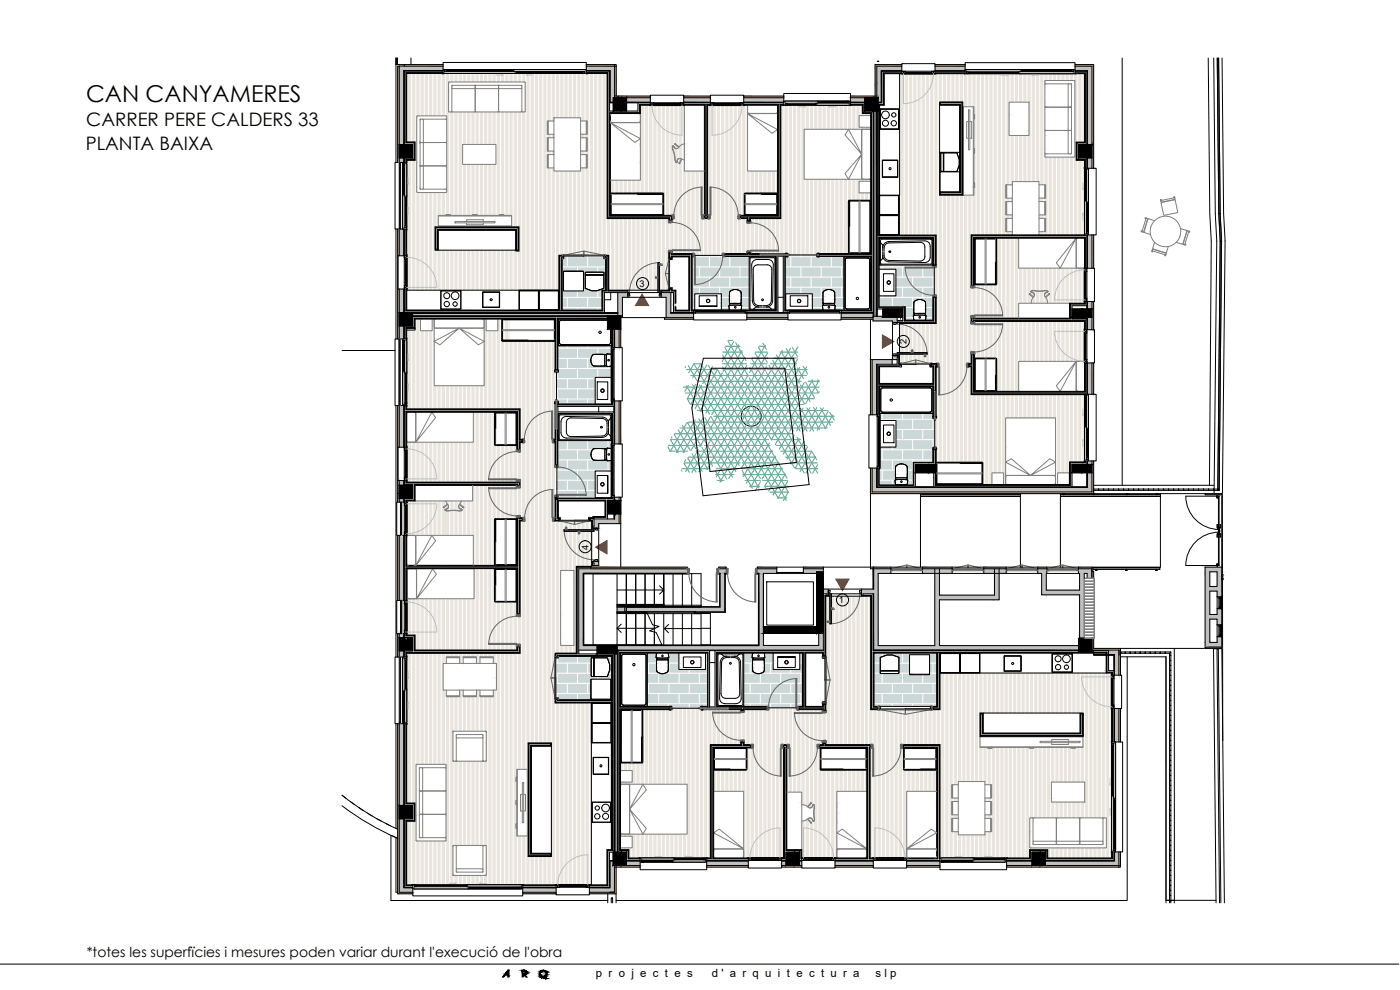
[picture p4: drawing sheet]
<svg xmlns="http://www.w3.org/2000/svg" width="420mm" height="297mm" viewBox="0 0 420 297" stroke-linecap="round" stroke-linejoin="round" font-family="sans-serif">
<defs><g id="words">
<text font-size="7" x="25.8" y="30.5">CAN CANYAMERES</text>
<g font-size="5.6">
<text x="25.9" y="37.9">CARRER PERE CALDERS 33</text>
<text x="25.7" y="44.9">PLANTA BAIXA</text>
</g>
<text font-size="4.2" x="26" y="287.1">*totes les superfïcies i mesures poden variar durant l'execució de l'obra</text>
<g font-size="3.4">
<text x="178.9" y="293.1">p r o j e c t e s</text>
<text x="213.6" y="293.1">d ' a r q u i t e c t u r a</text>
<text x="262.7" y="293.1">s l p</text>
</g>
<g font-size="2.8">
<text x="191.9" y="86.1">3</text>
<text x="272" y="103.3" transform="rotate(-90 272 103.3)">2</text>
<text x="176.6" y="164.9" transform="rotate(-90 176.6 164.9)">4</text>
<text x="251.7" y="180.9">1</text>
</g>
</g></defs>
<!-- layer: 00 HATCH -->
<g fill="#e9e5dd" stroke="#e9e5dd" stroke-width=".3">
<path d="M280.9 22.1l7.8 .1z"/>
<path d="M270 22.2h.3z"/>
<path d="M270 25.2h43.8z"/>
<path d="M308.8 39.1h5z"/>
<path d="M292.3 46.2h21.5z"/>
<path d="M310 87.2h.2z"/>
<path d="M309.5 87.3h.2z"/>
<path d="M309.5 87.4h.3z"/>
<path d="M270 106.3l7.3 .1z"/>
<path d="M182.1 106.2l1.4 .1z"/>
<path d="M181.5 106.4h.6z"/>
<path d="M181.5 109.8h.6z"/>
<path d="M181.4 109.8h.7z"/>
<path d="M182.3 110h1.2z"/>
<path d="M156.1 132.8l.6 .1z"/>
<path d="M133.9 152.7h.2z"/>
<path d="M135.6 153.2h1.1z"/>
<path d="M134.2 153.2h.2z"/>
<path d="M137.8 153.2h.2z"/>
<path d="M134.3 153.2h.3z"/>
<path d="M138.2 153.3h27.4z"/>
<path d="M170.2 158.8l7.4 .1z"/>
<path d="M133.7 230.3h24.8z"/>
<path d="M133.7 237.3h21.4z"/>
<path d="M133.8 244.3h21.3z"/>
<path d="M133.7 244.3h21.4z"/>
<path d="M133.7 251.3h24.8z"/>
<path d="M133.7 252.3h24.8z"/>
<path d="M157.2 265.4l9.4 .1z"/>
<path d="M210.2 212.2h8.4z"/>
<path d="M270.5 223.5h.3z"/>
<path d="M240.6 241.5h.4z"/>
<path d="M316.9 245.4h.2z"/>
<path d="M330.9 245.4h.2z"/>
<path d="M324 245.4h.1z"/>
<path d="M240.6 246.3h.4z"/>
<path d="M241 246.3h1.8z"/>
<path d="M243.3 246.9h.1z"/>
<path d="M250.9 257.4h.2z"/>
<path d="M234.9 257.4h.3z"/>
<path d="M281.2 257.6l.2 .1z"/>
<path d="M121.8 21.8l.1 .1z"/>
<path d="M122.1 22l10.6 .1z"/>
<path d="M192.2 31.6l2.7 .1z"/>
<path d="M212.4 31.6l.5 .1z"/>
<path d="M234.3 31.6l.6 .1z"/>
<path d="M133.9 35.8h32.3z"/>
<path d="M205 43.2h.4z"/>
<path d="M203.7 44h.2z"/>
<path d="M203.5 44.5h1.9z"/>
<path d="M202.9 44.6h.2z"/>
<path d="M203.6 47.7h1.8z"/>
<path d="M205.1 47.9l.3 .1z"/>
<path d="M133.9 56.8h48.3z"/>
<path d="M245.8 75.9l9 .2z"/>
<path d="M228.1 76.8h4.9z"/>
<path d="M322.9 22.1l2.6 .1zM322.9 22.1l2.6 .1z"/>
<path d="M289.7 22.1l32.8 .1zM289.7 22.1l32.8 .1z"/>
<path d="M280.9 22.2h8.4zM280.9 22.2h8.4z"/>
<path d="M270 22.2l55.5 2v-2zM270 22.2l55.5 2h-55.5z"/>
<path d="M322.4 24.2h3.1zM322.4 24.2h3.1z"/>
<path d="M270 24.2h43.7zM270 24.2h43.8z"/>
<path d="M322.4 24.2h3.1zM322.4 24.2h3.1z"/>
<path d="M270 24.2h43.7zM270 24.2h43.7z"/>
<path d="M322.5 24.2h3zM322.5 24.2h3z"/>
<path d="M270 24.2h43.7zM270 24.2h43.7z"/>
<path d="M322.5 24.2h3zM322.5 24.2h3z"/>
<path d="M270 24.2h43.7zM270 24.2h43.6z"/>
<path d="M322.5 24.2h3zM322.5 24.2h3z"/>
<path d="M270 24.2h43.6zM270 24.2h43.6z"/>
<path d="M322.5 24.2l3 .1zM322.5 24.2l3 .1z"/>
<path d="M270 24.2h43.6zM270 24.2l43.6 .1z"/>
<path d="M322.6 24.3h2.9zM322.6 24.3h2.9z"/>
<path d="M270 24.3h43.6zM270 24.3h43.6z"/>
<path d="M322.6 24.3h2.9zM322.6 24.3h2.9z"/>
<path d="M270 24.3h43.6zM270 24.3h43.6z"/>
<path d="M270 24.3l43.6 .6v-.6zM270 24.3l43.6 .6h-43.6z"/>
<path d="M270 24.9l43.6 .1zM270 24.9l43.6 .1z"/>
<path d="M270 25h43.6zM270 25h43.6z"/>
<path d="M270 25h43.6zM270 25h43.6z"/>
<path d="M270 25l43.6 .1zM270 25l43.6 .1z"/>
<path d="M270 25.1h43.6zM270 25.1h43.6z"/>
<path d="M270 25.1h43.7zM270 25.1h43.7z"/>
<path d="M270 25.1h43.7zM270 25.1h43.7z"/>
<path d="M270 25.1l43.7 .1zM270 25.1l43.7 .1z"/>
<path d="M270 25.2h43.8zM270 25.2h43.8zM270 25.2h43.7z"/>
<path d="M270 25.2h43.7zM270 25.2h43.7z"/>
<path d="M270 25.2h43.7zM270 25.2h43.7z"/>
<path d="M270 25.2h43.7zM270 25.2h43.6z"/>
<path d="M270 25.2h43.6zM270 25.2h43.6z"/>
<path d="M270 25.2h43.6zM270 25.2l43.6 .1z"/>
<path d="M270 25.3h43.6zM270 25.3h43.6z"/>
<path d="M270 25.3h43.6zM270 25.3h43.6z"/>
<path d="M270 25.3h43.6zM270 25.3h43.6z"/>
<path d="M270 25.3l43.6 5.3v-5.3zM270 25.3l43.6 5.3h-43.6z"/>
<path d="M288.9 30.6l24.7 .1zM288.9 30.6l24.7 .1z"/>
<path d="M270 30.6l12 1v-1zM270 30.6l12 1h-12z"/>
<path d="M308.8 30.7l4.8 1.2v-1.2zM308.8 30.7l4.8 1.2h-4.8z"/>
<path d="M308.8 31.9l4.8 .1zM308.8 31.9l4.8 .1z"/>
<path d="M308.8 32h4.8zM308.8 32h4.8z"/>
<path d="M288.9 30.7l13.9 1.3v-1.3zM288.9 30.7l13.9 1.3h-13.9z"/>
<path d="M308.8 32l4.8 .1zM308.8 32l4.8 .1z"/>
<path d="M308.8 32.1h4.8zM308.8 32.1h4.8z"/>
<path d="M308.8 32.1h4.9zM308.8 32.1h4.9z"/>
<path d="M308.8 32.1h4.9zM308.8 32.1h4.9z"/>
<path d="M308.8 32.1h4.9zM308.8 32.1h4.9z"/>
<path d="M308.8 32.1l5 .1zM308.8 32.1l5 .1z"/>
<path d="M308.8 32.2h4.9zM308.8 32.2h5z"/>
<path d="M308.8 32.2h4.9zM308.8 32.2h4.9z"/>
<path d="M308.8 32.2h4.9zM308.8 32.2h4.9z"/>
<path d="M308.8 32.2h4.9zM308.8 32.2h4.8z"/>
<path d="M308.8 32.2h4.8zM308.8 32.2h4.8z"/>
<path d="M308.8 32.2h4.8zM308.8 32.2l4.8 .1z"/>
<path d="M308.8 32.3h4.8zM308.8 32.3h4.8z"/>
<path d="M308.8 32.3h4.8zM308.8 32.3h4.8z"/>
<path d="M292.3 32l10.5 2.4v-2.4zM292.3 32l10.5 2.4h-10.5z"/>
<path d="M292.5 34.4l10.3 1.3v-1.3zM292.5 34.4l10.3 1.3h-10.3z"/>
<path d="M308.8 32.3l4.8 6.7v-6.7zM308.8 32.3l4.8 6.7h-4.8z"/>
<path d="M308.8 39h4.8zM308.8 39h4.8z"/>
<path d="M308.8 39h4.8zM308.8 39h4.8z"/>
<path d="M308.8 39l4.8 .1zM308.8 39l4.8 .1z"/>
<path d="M308.8 39.1h4.8zM308.8 39.1h4.8z"/>
<path d="M308.8 39.1h4.8zM308.8 39.1h4.8z"/>
<path d="M308.8 39.1h4.9zM308.8 39.1h4.9z"/>
<path d="M308.8 39.1h4.9zM308.8 39.1h4.9z"/>
<path d="M308.8 39.1h4.9zM308.8 39.1h4.9z"/>
<path d="M308.8 39.1h5zM308.8 39.1h5zM308.8 39.1h4.9z"/>
<path d="M308.8 39.1h4.9zM308.8 39.1l4.9 .1z"/>
<path d="M308.8 39.2h4.9zM308.8 39.2h4.9z"/>
<path d="M308.8 39.2h4.8zM308.8 39.2h4.9z"/>
<path d="M308.8 39.2h4.8zM308.8 39.2h4.8z"/>
<path d="M308.8 39.2h4.8zM308.8 39.2l4.8 .1z"/>
<path d="M308.8 39.3h4.8zM308.8 39.3h4.8z"/>
<path d="M308.8 39.3h4.8zM308.8 39.3h4.8z"/>
<path d="M308.8 39.3l4.8 .1zM308.8 39.3l4.8 .1z"/>
<path d="M308.8 39.4l4.8 1.2v-1.2zM308.8 39.4l4.8 1.2h-4.8z"/>
<path d="M292.3 35.7l10.5 4.9v-4.9zM292.3 35.7l10.5 4.9h-10.5z"/>
<path d="M322.6 24.3l2.9 18.3v-18.3zM322.6 24.3l2.9 18.3h-2.9z"/>
<path d="M292.3 40.6l21.3 4v-4zM292.3 40.6l21.3 4h-21.3z"/>
<path d="M292.5 44.6l21.1 1.3v-1.3zM292.5 44.6l21.1 1.3h-21.1z"/>
<path d="M292.3 45.9l21.3 .1zM292.3 45.9l21.3 .1z"/>
<path d="M292.3 46h21.3zM292.3 46h21.3z"/>
<path d="M292.3 46h21.3zM292.3 46h21.3z"/>
<path d="M292.3 46l21.3 .1zM292.3 46l21.3 .1z"/>
<path d="M292.3 46.1h21.3zM292.3 46.1h21.3z"/>
<path d="M292.3 46.1h21.4zM292.3 46.1h21.4z"/>
<path d="M292.3 46.1h21.4zM292.3 46.1h21.4z"/>
<path d="M292.3 46.1l21.4 .1zM292.3 46.1l21.4 .1z"/>
<path d="M292.3 46.2h21.5zM292.3 46.2h21.5zM292.3 46.2h21.4z"/>
<path d="M292.3 46.2h21.4zM292.3 46.2h21.4z"/>
<path d="M292.3 46.2h21.4zM292.3 46.2h21.4z"/>
<path d="M292.3 46.2h21.4zM292.3 46.2h21.3z"/>
<path d="M292.3 46.2h21.3zM292.3 46.2h21.3z"/>
<path d="M292.3 46.2h21.3zM292.3 46.2l21.3 .1z"/>
<path d="M292.3 46.3h21.3zM292.3 46.3h21.3z"/>
<path d="M292.3 46.3h21.3zM292.3 46.3h21.3z"/>
<path d="M322.6 42.6l.4 4.4v-4.4zM322.6 42.6l.4 4.4h-.4z"/>
<path d="M292.3 46.3l21.3 .7v-.7zM292.3 46.3l21.3 .7h-21.3z"/>
<path d="M292.3 47h21.3zM292.3 47h21.3z"/>
<path d="M322.6 47h.4zM322.6 47h.4z"/>
<path d="M292.3 47h21.3zM292.3 47h21.3z"/>
<path d="M322.6 47h.4zM322.6 47h.4z"/>
<path d="M292.3 47l21.3 .1zM292.3 47l21.3 .1z"/>
<path d="M322.6 47l.4 .1zM322.6 47l.4 .1z"/>
<path d="M292.3 47.1h21.3zM292.3 47.1h21.3z"/>
<path d="M322.5 47.1h.5zM322.5 47.1h.5z"/>
<path d="M292.3 47.1h21.3zM292.3 47.1h21.3z"/>
<path d="M322.5 47.1h.5zM322.5 47.1h.5z"/>
<path d="M292.3 47.1h21.4zM292.3 47.1h21.4z"/>
<path d="M322.5 47.1h.5zM322.5 47.1h.5z"/>
<path d="M292.3 47.1h21.4zM292.3 47.1h21.4z"/>
<path d="M322.5 47.1h.5zM322.4 47.1h.6z"/>
<path d="M292.3 47.1h21.4zM292.3 47.1h21.4z"/>
<path d="M322.4 47.1h.6zM322.4 47.1h.6z"/>
<path d="M292.3 47.1h21.5zM292.3 47.1h21.5z"/>
<path d="M292.3 47.1l30.7 1v-1zM292.3 47.1l30.7 1h-30.7z"/>
<path d="M292.3 48.1l33.1 2.1 .1-2.1zM292.3 48.1l33.1 2.1h-33.1z"/>
<path d="M292.3 50.2l33.1 .4v-.4zM292.3 50.2l33.1 .4h-33.1z"/>
<path d="M292.3 50.6l33.2 .4v-.4zM292.3 50.6l33.2 .4h-33.2z"/>
<path d="M270 31.6l12 20.1v-20.1zM270 31.6l12 20.1h-12z"/>
<path d="M292.3 51l33.2 3.5v-3.5zM292.3 51l33.2 3.5h-33.2z"/>
<path d="M292.3 54.5l11.5 .4v-.4zM292.3 54.5l11.5 .4h-11.5z"/>
<path d="M311.8 54.5l13.7 .9v-.9zM311.8 54.5l13.7 .9h-13.7z"/>
<path d="M292.5 54.9l11.3 .5v-.5zM292.5 54.9l11.3 .5h-11.3z"/>
<path d="M292.5 55.4l9.3 .8v-.8zM292.5 55.4l9.3 .8h-9.3z"/>
<path d="M270 51.7l12 5.9v-5.9zM270 51.7l12 5.9h-12z"/>
<path d="M292.3 56.2l9.5 2.4v-2.4zM292.3 56.2l9.5 2.4h-9.5z"/>
<path d="M288.9 32l.2 26.6zM288.9 32l.2 26.6z"/>
<path d="M270 57.6l12 1v-1zM270 57.6l12 1h-12z"/>
<path d="M313.8 55.4l11.7 4v-4zM313.8 55.4l11.7 4h-11.7z"/>
<path d="M269.8 58.6l32 .8v-.8zM269.8 58.6l32 .8h-32z"/>
<path d="M311.8 59.4l13.7 1.1v-1.1zM311.8 59.4l13.7 1.1h-13.7z"/>
<path d="M269.8 59.4l34 1.1v-1.1zM269.8 59.4l34 1.1h-34z"/>
<path d="M269.8 60.5l32 4v-4zM269.8 60.5l32 4h-32z"/>
<path d="M313.8 60.5l11.7 4v-4zM313.8 60.5l11.7 4h-11.7z"/>
<path d="M269.7 64.5h32.1zM269.7 64.5h32.1z"/>
<path d="M269.7 64.5l34.1 .1zM269.7 64.5l34.1 .1z"/>
<path d="M311.8 64.5l13.7 1v-1zM311.8 64.5l13.7 1h-13.7z"/>
<path d="M269.7 64.6l34.1 .9v-.9zM269.7 64.6l34.1 .9h-34.1z"/>
<path d="M313.8 65.5l11.7 4v-4zM313.8 65.5l11.7 4h-11.7z"/>
<path d="M269.7 65.5l32.1 4v-4zM269.7 65.5l32.1 4h-32.1z"/>
<path d="M311.8 69.5l13.7 .5v-.5zM311.8 69.5l13.7 .5h-13.7z"/>
<path d="M311.8 70l13.6 .4 .1-.4zM311.8 70l13.6 .4h-13.6z"/>
<path d="M269.7 69.5l34.1 1v-1zM269.7 69.5l34.1 1h-34.1z"/>
<path d="M311.8 70.4l13.6 .1zM311.8 70.4l13.6 .1z"/>
<path d="M269.8 70.5h34zM269.8 70.5h34z"/>
<path d="M271.7 70.5h19.7zM271.7 70.5h19.7z"/>
<path d="M298.9 71.5l6.8 .2v-.2zM298.9 71.5l6.8 .2h-6.8z"/>
<path d="M280.9 70.5l10.5 9v-9zM280.9 70.5l10.5 9h-10.5z"/>
<path d="M281.1 79.5l10.3 .6v-.6zM281.1 79.5l10.3 .6h-10.3z"/>
<path d="M281.1 80.1l10.3 .2zM281.1 80.1l10.3 .2h-10.5z"/>
<path d="M299.1 71.7l6.6 8.8v-8.8zM299.1 71.7l6.6 8.8h-6.6z"/>
<path d="M299.1 80.5l26.3 4.8v-4.8zM299.1 80.5l26.3 4.8h-26.3z"/>
<path d="M298.9 85.3l26.5 .2v-.2zM298.9 85.3l26.5 .2h-26.5z"/>
<path d="M292.4 85.5l33 .2v-.2zM292.4 85.5l33 .2h-33z"/>
<path d="M280.4 80.3l11 5.4v-5.4zM280.4 80.3l11 5.4h-11z"/>
<path d="M292.6 85.7l32.8 .6v-.6zM292.6 85.7l32.8 .6h-32.8z"/>
<path d="M280.4 85.7l10.9 .6v-.6zM280.4 85.7l10.9 .6h-10.9z"/>
<path d="M292.1 86.3l33.3 .2v-.2zM292.1 86.3l33.3 .2h-33.3z"/>
<path d="M280.4 86.3l11 .2v-.2zM280.4 86.3l11 .2h-11z"/>
<path d="M280.4 86.5l45 .7v-.7zM280.4 86.5l45 .7h-45z"/>
<path d="M310.2 87.2h15.2zM310.2 87.2h15.2z"/>
<path d="M280.4 87.2h29.6zM280.4 87.2h29.8z"/>
<path d="M310 87.2h.2zM309.8 87.3h.3z"/>
<path d="M280.4 87.2h29.6zM280.4 87.2l29.4 .1z"/>
<path d="M309.8 87.3h.3zM309.7 87.3h.3z"/>
<path d="M280.4 87.3h29.4zM280.4 87.3h29.3z"/>
<path d="M309.7 87.3h.3zM309.7 87.3h.3z"/>
<path d="M309.5 87.3h.2zM309.5 87.3h.2z"/>
<path d="M280.4 87.3h29.1zM280.4 87.3h29.1z"/>
<path d="M280.4 87.3h29.1zM280.4 87.3h29.1z"/>
<path d="M309.7 87.3h.3zM309.6 87.3h.3z"/>
<path d="M309.6 87.3h.3zM309.6 87.3h.3z"/>
<path d="M280.4 87.3h29.1zM280.4 87.3h29z"/>
<path d="M309.6 87.3h.3zM309.6 87.4h.2z"/>
<path d="M280.4 87.3h29zM280.4 87.3l29 .1z"/>
<path d="M309.6 87.4h.2zM309.5 87.4h.3z"/>
<path d="M309.5 87.4h.3zM309.5 87.4h.3z"/>
<path d="M280.4 87.4h29zM280.4 87.4h29z"/>
<path d="M280.4 87.4h29zM280.4 87.4h29z"/>
<path d="M280.4 87.4h29zM280.4 87.4h29z"/>
<path d="M280.4 87.4h29zM280.4 87.4h29z"/>
<path d="M310.2 87.2l15.2 .3v-.3zM309.5 87.5l.7-.3 15.2 .3z"/>
<path d="M314.5 87.5h10.9zM314.5 87.5h10.9z"/>
<path d="M309.5 87.5h5zM309.5 87.5h5z"/>
<path d="M309.5 87.5h5zM309.5 87.5h5z"/>
<path d="M309.5 87.5h5zM309.5 87.5h5z"/>
<path d="M309.5 87.5h5zM309.5 87.5h5z"/>
<path d="M280.4 87.4l29 .1zM280.4 87.4l29 .1z"/>
<path d="M309.5 87.5h5zM309.5 87.5h4.9z"/>
<path d="M280.4 87.5h29zM280.4 87.5h29z"/>
<path d="M309.5 87.5h4.9zM309.5 87.5l4.8 .1z"/>
<path d="M280.4 87.5h29zM280.4 87.5l29 .1z"/>
<path d="M309.5 87.6h4.8zM309.5 87.6h4.8z"/>
<path d="M314.5 87.5l10.9 .1zM314.5 87.5l10.9 .1z"/>
<path d="M280.4 87.6h29zM280.4 87.6h29z"/>
<path d="M280.4 87.6h29zM280.4 87.6h29z"/>
<path d="M309.5 87.6h4.8zM309.5 87.6h4.7z"/>
<path d="M280.4 87.6l29.1 .1zM280.4 87.6l29.1 .1z"/>
<path d="M314.5 87.6l10.9 .1zM314.4 87.7h11z"/>
<path d="M309.6 87.6h4.6zM309.6 87.6l4.5 .1z"/>
<path d="M280.4 87.7h29.2zM280.4 87.7h29.2z"/>
<path d="M314.4 87.7h11zM314.2 87.7h11.2z"/>
<path d="M309.8 87.7h4.3zM309.8 87.7h4.1z"/>
<path d="M314.2 87.7l11.2 .1zM314.1 87.8h11.3z"/>
<path d="M280.4 87.7l29.4 .1zM280.4 87.7l29.4 .1z"/>
<path d="M314.1 87.8h11.3zM314 87.8h11.4z"/>
<path d="M280.4 87.8h29.5zM280.4 87.8h29.5z"/>
<path d="M309.9 87.7h4zM309.9 87.7l3.9 .2z"/>
<path d="M314 87.8l11.4 .1zM313.8 87.9h11.6z"/>
<path d="M280.4 87.8l29.6 .1zM280.4 87.8l29.6 .1z"/>
<path d="M313.8 87.9l11.6 .1zM313.7 88h11.7z"/>
<path d="M280.4 87.9l29.8 .1zM280.4 87.9l29.8 .1z"/>
<path d="M310.1 87.9l3.5 .1 .2-.1zM310.1 87.9l3.5 .1h-3.3z"/>
<path d="M310.3 88h3.3zM310.3 88l3.2 .1z"/>
<path d="M313.7 88l11.7 .1zM313.6 88.1h11.8z"/>
<path d="M280.4 88l29.9 .1zM280.4 88l29.9 .1z"/>
<path d="M313.6 88.1h11.8zM313.6 88.1h11.8z"/>
<path d="M313.6 88.1h1.2zM313.6 88.1h1.3z"/>
<path d="M314.9 88.1h10.5zM314.9 88.1h10.5z"/>
<path d="M313.6 88.1h1.2zM313.6 88.1h1.2z"/>
<path d="M314.9 88.1h10.5zM314.9 88.1h10.5z"/>
<path d="M310.3 88.1h3.2zM310.3 88.1h3.2z"/>
<path d="M313.6 88.1h1.2zM313.6 88.1l1.2 .1z"/>
<path d="M314.9 88.1l10.5 .1zM314.9 88.1l10.5 .1z"/>
<path d="M280.4 88.1l29.9 .1zM280.4 88.1l29.9 .1z"/>
<path d="M309 88.2h1.3zM309 88.2h1.3z"/>
<path d="M280.4 88.2h28.6zM280.4 88.2h28.6z"/>
<path d="M280.4 88.2h28.6zM280.4 88.2h28.6z"/>
<path d="M309 88.2h1.3zM309 88.2h1.3z"/>
<path d="M280.4 88.2h28.6zM280.4 88.2h28.6z"/>
<path d="M313.6 88.2h1.2zM313.5 88.2h1.3z"/>
<path d="M314.9 88.2h10.5zM314.9 88.2h10.5z"/>
<path d="M309.1 88.2h1.2zM309.1 88.2h1.2z"/>
<path d="M280.4 88.2h28.6zM280.4 88.2h28.6z"/>
<path d="M309.1 88.2h1.2zM309.1 88.2h1.2z"/>
<path d="M313.5 88.2h1.3zM313.5 88.2h1.3z"/>
<path d="M314.9 88.2h10.5zM314.9 88.2h10.5z"/>
<path d="M280.4 88.2h28.6zM280.4 88.2h28.5z"/>
<path d="M313.5 88.2h1.3zM313.5 88.2h1.3z"/>
<path d="M309.1 88.2h1.2zM309.1 88.2h1.2z"/>
<path d="M280.4 88.2h28.5zM280.4 88.2h28.5z"/>
<path d="M313.5 88.2h1.3zM313.5 88.2h1.2z"/>
<path d="M315 88.2h10.4zM315 88.2h10.4z"/>
<path d="M314.8 88.2h.2zM314.7 88.2h.3z"/>
<path d="M313.5 88.2h1.2zM313.5 88.2h1.2z"/>
<path d="M280.4 88.2h28.5zM280.4 88.2h28.5z"/>
<path d="M314.7 88.2h.3zM314.7 88.2h.3z"/>
<path d="M313.5 88.2h1.2zM313.5 88.2h1.2z"/>
<path d="M315 88.2h10.4zM315 88.2h10.4z"/>
<path d="M310.4 88.1h3.1zM310.4 88.1l3.1 .1z"/>
<path d="M313.5 88.2h1.5zM313.5 88.2h1.5z"/>
<path d="M280.4 88.2h28.5zM280.4 88.2h28.5z"/>
<path d="M315 88.2l10.4 .1zM315 88.2l10.4 .1z"/>
<path d="M313.5 88.2l1.5 .1zM313.5 88.2l1.5 .1z"/>
<path d="M280.4 88.2h28.5zM280.4 88.2l28.5 .1z"/>
<path d="M313.5 88.3h1.5zM313.5 88.3h1.5z"/>
<path d="M309.1 88.2l1.3 .1zM309.1 88.2l1.3 .1z"/>
<path d="M315 88.3h10.4zM315 88.3h10.4z"/>
<path d="M313.5 88.3h1.5zM313.5 88.3h1.5z"/>
<path d="M280.4 88.3h28.5zM280.4 88.3h28.5z"/>
<path d="M313.5 88.3h1.5zM313.5 88.3h1.5z"/>
<path d="M280.4 88.3h28.5zM280.4 88.3h28.5z"/>
<path d="M315 88.3h10.4zM315 88.3h10.4z"/>
<path d="M313.5 88.3h1.5zM313.5 88.3h1.4z"/>
<path d="M280.4 88.3h28.5zM280.4 88.3h28.5z"/>
<path d="M313.5 88.3h1.4zM313.5 88.3h1.4z"/>
<path d="M280.4 88.3h28.5zM280.4 88.3h28.5z"/>
<path d="M313.5 88.3h1.4zM313.5 88.3h1.4z"/>
<path d="M280.4 88.3h28.5zM280.4 88.3h28.5z"/>
<path d="M310.4 88.2l3.1 .2v-.2zM310.4 88.2l3.1 .2h-3.1z"/>
<path d="M309.2 88.3l1.2 .1v-.1zM309.2 88.3l1.2 .1z"/>
<path d="M280.4 88.3l28.7 .1zM280.4 88.3l28.7 .1z"/>
<path d="M313.5 88.3h1.4zM313.5 88.3l1.2 .2z"/>
<path d="M310.4 88.4l3.1 .1zM310.4 88.4l3.1 .1z"/>
<path d="M309.4 88.4l1 .1zM309.4 88.4l1 .1z"/>
<path d="M280.9 88.4l28.4 .2zM280.9 88.4l28.4 .2z"/>
<path d="M313.5 88.5l1 .2 .2-.2zM313.5 88.5l1 .2h-1z"/>
<path d="M310.4 88.5l3.1 .2v-.2zM310.4 88.5l3.1 .2h-3.1z"/>
<path d="M309.4 88.5l1 .2v-.2zM309.4 88.5l1 .2z"/>
<path d="M310.4 88.7l3.1 .1zM310.4 88.7l3.1 .1z"/>
<path d="M309.7 88.7h.7zM309.7 88.7l.7 .1z"/>
<path d="M310.4 88.8h3.1zM310.4 88.8h3.1z"/>
<path d="M309.8 88.8h.6zM309.8 88.8h.6z"/>
<path d="M310.4 88.8h3.1zM310.4 88.8h3.1z"/>
<path d="M313.5 88.7h1zM313.5 88.7l.9 .1z"/>
<path d="M310.4 88.8h3.1zM310.4 88.8h3.1z"/>
<path d="M313.5 88.8h.9zM313.5 88.8h.9z"/>
<path d="M310.4 88.8h3.1zM310.4 88.8h3.1z"/>
<path d="M313.5 88.8h.9zM313.5 88.8h.9z"/>
<path d="M310.4 88.8h3.1zM310.4 88.8h3.1z"/>
<path d="M309.8 88.8h.6zM309.8 88.8h.6z"/>
<path d="M313.5 88.8h.9zM313.5 88.8h.9z"/>
<path d="M310.4 88.8h3.1zM310.4 88.8h3.1z"/>
<path d="M309.8 88.8h.6zM309.8 88.8h.6z"/>
<path d="M310.4 88.8h3.1zM310.4 88.8h3.1z"/>
<path d="M309.8 88.8h.6zM309.8 88.8h.6z"/>
<path d="M310.4 88.8h3.1zM310.4 88.8h3.1z"/>
<path d="M309.9 88.8h.5zM309.9 88.8h.5z"/>
<path d="M310.4 88.8h3.1zM310.4 88.8h3.1z"/>
<path d="M313.5 88.8h.9zM313.5 88.8h.8z"/>
<path d="M310.4 88.8h3.1zM310.4 88.8h3.1z"/>
<path d="M313.5 88.8l.8 .1zM313.5 88.8l.8 .1z"/>
<path d="M310.4 88.8l3.1 .1zM310.4 88.8l3.1 .1z"/>
<path d="M309.9 88.8l.5 .1zM309.9 88.8l.5 .1z"/>
<path d="M310.4 88.9h3.1zM310.4 88.9h3.1z"/>
<path d="M309.9 88.9h.5zM309.9 88.9h.5z"/>
<path d="M313.5 88.9h.8zM313.5 88.9h.8z"/>
<path d="M310.4 88.9h3.1zM310.4 88.9h3.1z"/>
<path d="M313.5 88.9h.8zM313.5 88.9h.7z"/>
<path d="M310.3 88.9h3.2zM310.3 88.9h3.2z"/>
<path d="M309.9 88.9h.5zM309.9 88.9h.4z"/>
<path d="M310.3 88.9h3.2zM310.3 88.9h3.2z"/>
<path d="M309.9 88.9h.4zM309.9 88.9h.4z"/>
<path d="M313.5 88.9h.7zM313.5 88.9h.7z"/>
<path d="M310.3 88.9h3.2zM310.3 88.9h3.2z"/>
<path d="M313.5 88.9h.7zM313.5 88.9h.7z"/>
<path d="M310.3 88.9h3.2zM310.3 88.9h3.2z"/>
<path d="M310.3 88.9h3.3zM310.3 88.9h3.3z"/>
<path d="M309.9 88.9h.4zM309.9 88.9h.4z"/>
<path d="M310.3 88.9h3.3zM310.3 88.9h3.3z"/>
<path d="M310 88.9h.3zM310 88.9h.3z"/>
<path d="M313.5 88.9h.7zM313.5 88.9l.7 .1z"/>
<path d="M310.3 88.9l3.3 .1zM310.3 88.9l3.3 .1z"/>
<path d="M313.6 89h.6zM313.6 89h.6z"/>
<path d="M310.3 89h3.3zM310.3 89h3.3z"/>
<path d="M310 88.9h.3zM310 88.9l.3 .1z"/>
<path d="M310.3 89h3.3zM310.3 89h3.3z"/>
<path d="M310 89h.3zM310 89h.3z"/>
<path d="M310.3 89h3.3zM310.3 89h3.3z"/>
<path d="M313.6 89h.6zM313.6 89h.5z"/>
<path d="M310.3 89h3.3zM310.3 89h3.3z"/>
<path d="M313.6 89h.5zM313.6 89h.5z"/>
<path d="M310.3 89h3.3zM310.3 89h3.3z"/>
<path d="M310 89h.3zM310 89h.3z"/>
<path d="M310.3 89h3.3zM310.3 89h3.3z"/>
<path d="M310.1 89h.2zM310.1 89h.2z"/>
<path d="M313.6 89h.5zM313.6 89h.5z"/>
<path d="M310.3 89h3.3zM310.3 89h3.3z"/>
<path d="M313.6 89h.5zM313.6 89h.5z"/>
<path d="M310.2 89h3.4zM310.2 89h3.4z"/>
<path d="M310.1 89h.2zM310.1 89h.1z"/>
<path d="M313.6 89h.5zM313.6 89l.4 .1z"/>
<path d="M310.2 89l3.5 .1zM310.2 89l3.5 .1z"/>
<path d="M313.7 89.1l.1 .1 .2-.1zM313.7 89.1l.1 .1z"/>
<path d="M281.1 88.6l28.9 .6-.7-.6zM281.1 88.6l28.9 .6h-28.9z"/>
<path d="M315 88.3l10.4 .9v-.9zM313.8 89.2l1.2-.9 10.4 .9z"/>
<path d="M310.2 89.1l3.6 .1-.1-.1zM310.2 89.1l3.6 .1h-3.8z"/>
<path d="M280.9 89.2h29.1zM280.9 89.2h29.1z"/>
<path d="M313.8 89.2l11.6 .1zM313.8 89.2l11.6 .1z"/>
<path d="M310 89.2l3.9 .1zM310 89.2l3.9 .1z"/>
<path d="M280.9 89.2h29.1zM280.9 89.2l29.1 .1z"/>
<path d="M313.9 89.3l11.5 .1zM313.9 89.3l11.5 .1z"/>
<path d="M310 89.3l3.9 .1zM310 89.3l3.9 .1z"/>
<path d="M280.9 89.3h29.1zM280.9 89.3l29.1 .1z"/>
<path d="M313.9 89.4l11.5 .1zM313.9 89.4l11.5 .1z"/>
<path d="M310 89.4l4 .1zM310 89.4l4 .1z"/>
<path d="M280.9 89.4h29.1zM280.9 89.4l29 .1z"/>
<path d="M314 89.5l11.4 .1zM314 89.5l11.4 .1z"/>
<path d="M309.9 89.5l4.1 .1zM309.9 89.5l4.1 .1z"/>
<path d="M280.9 89.5h29zM280.9 89.5l28.9 .1z"/>
<path d="M314 89.6l11.4 .1zM314 89.6l11.4 .1z"/>
<path d="M309.8 89.6l4.3 .1zM309.8 89.6l4.3 .1z"/>
<path d="M280.9 89.6h28.9zM280.9 89.6l28.9 .1z"/>
<path d="M314.1 89.7h11.3zM314.1 89.7h11.3z"/>
<path d="M309.8 89.7h4.3zM309.8 89.7h4.3z"/>
<path d="M280.9 89.7h28.9zM280.9 89.7h28.8z"/>
<path d="M314.1 89.7l11.3 .1zM314.1 89.7l11.3 .1z"/>
<path d="M309.8 89.7l4.4 .1zM309.8 89.7l4.4 .1z"/>
<path d="M280.9 89.7h28.8zM280.9 89.7l28.8 .1z"/>
<path d="M314.2 89.8l11.2 .1zM314.2 89.8l11.2 .1z"/>
<path d="M309.7 89.8l4.5 .1zM309.7 89.8l4.5 .1z"/>
<path d="M280.9 89.8h28.8zM280.9 89.8l28.8 .1z"/>
<path d="M314.2 89.9l11.2 .1zM314.2 89.9l11.2 .1z"/>
<path d="M309.7 89.9l4.6 .1zM309.7 89.9l4.6 .1h-4.7z"/>
<path d="M280.9 89.9h28.8zM280.9 89.9l28.7 .1z"/>
<path d="M314.3 90l11.1 .1zM314.3 90l11.1 .1z"/>
<path d="M309.6 90l4.7 .1zM309.6 90l4.7 .1z"/>
<path d="M280.9 90h28.7zM280.9 90l28.7 .1z"/>
<path d="M314.3 90.1l11.1 .1zM314.3 90.1l11.1 .1z"/>
<path d="M309.6 90.1l4.7 .1zM309.6 90.1l4.7 .1z"/>
<path d="M280.9 90.1l28.7 .1zM280.9 90.1l28.7 .1z"/>
<path d="M314.3 90.2h11.1zM314.3 90.2h11.1z"/>
<path d="M309.6 90.2h4.7zM309.6 90.2h4.7z"/>
<path d="M280.9 90.2h28.7zM280.9 90.2h28.7z"/>
<path d="M314.3 90.2l11.1 .2zM314.3 90.2l11.1 .2z"/>
<path d="M309.6 90.2l4.7 .2zM309.6 90.2l4.7 .2z"/>
<path d="M280.9 90.2h28.7zM280.9 90.2l28.6 .2z"/>
<path d="M314.3 90.4l11.1 .1zM314.3 90.4l11.1 .1z"/>
<path d="M309.5 90.4l4.8 .1zM309.5 90.4l4.8 .1z"/>
<path d="M280.9 90.4h28.6zM280.9 90.4l28.6 .1z"/>
<path d="M314.3 90.5h11.1zM314.3 90.5h11.1z"/>
<path d="M309.5 90.5h4.8zM309.5 90.5h4.8z"/>
<path d="M314.4 90.5l11.8 .1zM314.4 90.5l11.8 .1z"/>
<path d="M309.5 90.5l4.9 .1zM309.5 90.5l4.9 .1z"/>
<path d="M280.9 90.5h28.6zM280.9 90.5l28.6 .1z"/>
<path d="M314.4 90.6h11.8zM314.4 90.6h11.8z"/>
<path d="M309.5 90.6h4.9zM309.5 90.6h4.9z"/>
<path d="M280.9 90.6h28.6zM280.9 90.6h28.6z"/>
<path d="M314.4 90.6h11.8zM314.4 90.6h11.8z"/>
<path d="M309.5 90.6h4.9zM309.5 90.6h4.9z"/>
<path d="M280.9 90.6h28.6zM280.9 90.6h28.6z"/>
<path d="M314.4 90.6l11.8 .4v-.4zM314.4 90.6l11.8 .4h-11.8z"/>
<path d="M309.5 90.6l4.9 .4v-.4zM309.5 90.6l4.9 .4h-4.9z"/>
<path d="M280.9 90.6l28.6 .4v-.4zM280.9 90.6l28.6 .4h-28.6z"/>
<path d="M321 91l5.2 .7v-.7zM321 91l5.2 .7h-5.2z"/>
<path d="M321 91.7l.7 1v-1zM321 91.7l.7 1h-.7z"/>
<path d="M280.9 91l24.8 3.5v-3.5zM280.9 91l24.8 3.5h-24.8z"/>
<path d="M280.9 94.5l11.5 .1zM280.9 94.5l11.5 .1z"/>
<path d="M300.9 94.5l4.8 .3v-.3zM300.9 94.5l4.8 .3h-4.8z"/>
<path d="M292.1 94.6l.3 .2zM292.1 94.6l.3 .2z"/>
<path d="M280.9 94.6h10.5zM280.9 94.6l10.4 .2z"/>
<path d="M321 92.7l.7 2.5v-2.5zM321 92.7l.7 2.5h-.7z"/>
<path d="M280.9 94.8l10.4 .6v-.6zM280.9 94.8l10.4 .6h-10.4z"/>
<path d="M292.6 94.8l13.1 .7v-.7zM292.6 94.8l13.1 .7h-13.1z"/>
<path d="M291.7 95.2l.3 .3v-.3zM291.7 95.2l.3 .3h-.3z"/>
<path d="M321 95.2l.7 .4v-.4zM321 95.2l.7 .4h-.7z"/>
<path d="M321.2 95.6l.5 .1zM321.2 95.6l.5 .1z"/>
<path d="M291.7 95.5l.5 .2v-.2zM291.7 95.5l.5 .2h-.5z"/>
<path d="M291.7 95.7l34.5 .5v-.5zM291.7 95.7l34.5 .5h-34.5z"/>
<path d="M291.7 96.2l.5 .2v-.2zM291.7 96.2l.5 .2h-.5z"/>
<path d="M280.9 95.4l10.5 1.1v-1.1zM280.9 95.4l10.5 1.1h-10.5z"/>
<path d="M291.7 96.4l.3 .3v-.3zM291.7 96.4l.3 .3h-.3z"/>
<path d="M280.9 96.5l10.4 .6v-.6zM280.9 96.5l10.4 .6h-10.4z"/>
<path d="M292.6 96.4l32.8 .7 .1-.7zM292.6 96.4l32.8 .7h-32.8z"/>
<path d="M270 97.1h21.3zM270 97.1h21.3z"/>
<path d="M292.1 97.1l.3 .2zM292.1 97.1l.3 .2z"/>
<path d="M270 97.1l21.4 .2zM270 97.1l21.4 .2z"/>
<path d="M300.9 97.1l24.5 .3v-.3zM300.9 97.1l24.5 .3h-24.5z"/>
<path d="M270 97.3l22.4 .1zM270 97.3l22.4 .1z"/>
<path d="M270 97.4l55.4 1.2v-1.2zM270 97.4l55.4 1.2h-55.4z"/>
<path d="M325.7 96.2l.5 2.7v-2.7zM325.7 96.2l.5 2.7h-.5z"/>
<path d="M270 98.6l55.4 .4v-.4zM270 98.6l55.4 .4h-55.4z"/>
<path d="M270 99l55.4 6v-6zM270 99l55.4 6h-55.4z"/>
<path d="M273.9 105l51.5 .4v-.4zM273.9 105l51.5 .4h-51.4z"/>
<path d="M270 105l3.5 .5v-.5zM270 105l3.5 .5h-3.5z"/>
<path d="M292.1 105.4l33.3 .2zM292.1 105.4l33.3 .2z"/>
<path d="M274 105.4h17.4zM274 105.4l17.3 .2z"/>
<path d="M274 105.6l17.3 .1zM274 105.6l17.3 .1z"/>
<path d="M274 105.7l17.3 .1zM274 105.7l17.3 .1z"/>
<path d="M270 105.5l3.4 .3v-.3zM270 105.5l3.4 .3h-3.4z"/>
<path d="M278.2 105.8l13.1 .4v-.4zM278.2 105.8l13.1 .4h-13.1z"/>
<path d="M292.6 105.6l32.8 .6v-.6zM292.6 105.6l32.8 .6h-32.8z"/>
<path d="M277.9 106.2h13.4zM277.9 106.2h13.4z"/>
<path d="M277.9 106.2l13.5 .3v-.3zM277.9 106.2l13.5 .3h-13.5z"/>
<path d="M277.9 106.5l13.5 .5v-.5zM277.9 106.5l13.5 .5h-13.5z"/>
<path d="M270 106.4l7.4 .6v-.6zM270 106.4l7.4 .6h-7.4z"/>
<path d="M292.4 106.2l33 1.2v-1.2zM292.4 106.2l33 1.2h-33z"/>
<path d="M298.9 107.4l26.5 .2v-.2zM298.9 107.4l26.5 .2h-26.5z"/>
<path d="M299.1 107.6l26.3 .8v-.8zM299.1 107.6l26.3 .8h-26.3z"/>
<path d="M270 107l21.4 1.9v-1.9zM270 107l21.4 1.9h-21.4z"/>
<path d="M270 108.9h11.1zM270 108.9h11.1z"/>
<path d="M270.5 108.9l8.6 .1zM270.5 108.9l8.6 .1z"/>
<path d="M290.8 108.9l.6 .2zM290.8 108.9l.6 .2z"/>
<path d="M281.7 108.9l8.5 .2zM281.7 108.9l8.5 .2z"/>
<path d="M279.5 108.9l1.6 .2zM279.5 108.9l1.6 .2z"/>
<path d="M281.9 109.1l8.1 .6v-.6zM281.9 109.1l8.1 .6h-8.1z"/>
<path d="M281.7 109.7l8.5 .3v-.3zM281.7 109.7l8.5 .3h-8.5z"/>
<path d="M290.8 110l.6 .2zM290.8 110l.6 .2z"/>
<path d="M282 110l8.2 .2zM282 110l8.2 .2z"/>
<path d="M299.1 108.4l6.6 8.8v-8.8zM299.1 108.4l6.6 8.8h-6.6z"/>
<path d="M298.9 117.2l6.8 .2v-.2zM298.9 117.2l6.8 .2h-6.8z"/>
<path d="M282 110.2l9.4 8.2v-8.2zM282 110.2l9.4 8.2h-9.4z"/>
<path d="M282 118.4l43.5 .1zM282 118.4l43.5 .1z"/>
<path d="M280.9 110.2l.8 8.3v-8.3zM280.9 110.2l.8 8.3h-.8z"/>
<path d="M280.9 118.5l44.6 .3v-.3zM280.9 118.5l44.6 .3h-44.6z"/>
<path d="M280.9 118.8l44.6 6v-6zM280.9 118.8l44.6 6h-44.6z"/>
<path d="M281.1 124.8l44.4 .6v-.6zM281.1 124.8l44.4 .6h-44.4z"/>
<path d="M280.9 125.4h44.6zM280.9 125.4h44.6z"/>
<path d="M280.9 125.4l20.9 .3v-.3zM280.9 125.4l20.9 .3h-20.9z"/>
<path d="M280.7 125.7l21.1 .4v-.4zM280.7 125.7l21.1 .4h-21.1z"/>
<path d="M280.7 126.1l21.1 8v-8zM280.7 126.1l21.1 8h-21.3z"/>
<path d="M280.5 134.1l.3 .1zM280.5 134.1l.3 .1z"/>
<path d="M280.9 134.1l20.9 .3v-.3zM280.9 134.1l20.9 .3h-20.9z"/>
<path d="M281.1 134.4l20.7 .5v-.5zM281.1 134.4l20.7 .5h-20.7z"/>
<path d="M316.8 125.4l8.7 12.4v-12.4zM316.8 125.4l8.7 12.4h-8.7z"/>
<path d="M316.8 137.8l8.6 .4 .1-.4zM316.8 137.8l8.6 .4h-8.6z"/>
<path d="M316.8 138.2l8.6 .4v-.4zM316.8 138.2l8.6 .4h-8.6z"/>
<path d="M281.1 134.9l20.7 3.8v-3.8zM281.1 134.9l20.7 3.8h-20.8z"/>
<path d="M294.8 138.7l7 .2v-.2zM294.8 138.7l7 .2h-7z"/>
<path d="M281 138.7l.1 .2zM281 138.7l.1 .2z"/>
<path d="M316.8 138.6l4.2 3.3v-3.3zM316.8 138.6l4.2 3.3h-4.2z"/>
<path d="M295 138.9l6.8 3v-3zM295 138.9l6.8 3h-6.8z"/>
<path d="M316.8 141.9l.6 3.5v-3.5zM316.8 141.9l.6 3.5h-.6z"/>
<path d="M301.2 141.9l.6 3.5v-3.5zM301.2 141.9l.6 3.5h-.6z"/>
<path d="M295 141.9l2.7 3.5v-3.5zM295 141.9l2.7 3.5h-2.7z"/>
<path d="M123.8 95l58.5 .5v-.5zM123.8 95l58.5 .5h-58.5z"/>
<path d="M123.8 95.5l43.5 .1zM123.8 95.5l43.5 .1z"/>
<path d="M123.8 95.6l29.1 .1zM123.8 95.6l29.1 .1z"/>
<path d="M123.8 95.7l.6 2.1v-2.1zM123.8 95.7l.6 2.1h-.6z"/>
<path d="M121.2 97.8l3.2 .5v-.5zM121.2 97.8l3.2 .5h-3.2z"/>
<path d="M124.3 98.3l.1 .1zM124.3 98.3l.1 .1z"/>
<path d="M121.2 98.3l.7 .1zM121.2 98.3l.7 .1z"/>
<path d="M124.6 95.7l1.6 2.8v-2.8zM124.6 95.7l1.6 2.8h-1.6z"/>
<path d="M121.2 98.4l3.2 .1zM121.2 98.4l3.2 .1z"/>
<path d="M124.6 98.5l1.6 .5v-.5zM124.6 98.5l1.6 .5h-1.6z"/>
<path d="M121.2 98.5l.9 .5v-.5zM121.2 98.5l.9 .5h-.9z"/>
<path d="M149.4 95.7l3.5 3.5v-3.5zM149.4 95.7l3.5 3.5h-3.5z"/>
<path d="M145.3 95.7l.6 3.5v-3.5zM145.3 95.7l.6 3.5h-.6z"/>
<path d="M129.7 95.7l.6 3.5v-3.5zM129.7 95.7l.6 3.5h-.6z"/>
<path d="M122.1 99l4.1 .2v-.2zM122.1 99l4.1 .2h-4.1z"/>
<path d="M121.2 99l.9 .2v-.2zM121.2 99l.9 .2h-.9z"/>
<path d="M122.1 99.2l8.2 2.2v-2.2zM122.1 99.2l8.2 2.2h-8.2z"/>
<path d="M121.2 99.2l.9 2.2v-2.2zM121.2 99.2l.9 2.2h-.9z"/>
<path d="M121.2 101.4l.9 .3v-.3zM121.2 101.4l.9 .3h-.9z"/>
<path d="M122.2 101.4l8.1 .4v-.4zM122.2 101.4l8.1 .4h-8.1z"/>
<path d="M120.9 101.7l1.2 .1zM120.9 101.7l1.2 .1z"/>
<path d="M145.3 99.2l7.6 2.9v-2.9zM145.3 99.2l7.6 2.9h-7.6z"/>
<path d="M120.9 101.8l9.4 .4v-.4zM120.9 101.8l9.4 .4h-9.4z"/>
<path d="M145.3 102.1l7.6 .2-.2-.2zM145.3 102.1l7.6 .2h-7.6z"/>
<path d="M167.4 103.7l16.1 2.5v-2.5zM167.4 103.7l16.1 2.5h-16.1z"/>
<path d="M167.4 106.2h14.7zM167.4 106.2l14.7 .1zM167.4 106.3h14.7zM167.4 106.3h14.7z"/>
<path d="M180.4 106.3h1.7zM180.4 106.3h1.7z"/>
<path d="M167.4 106.3h11.9zM167.4 106.3h13z"/>
<path d="M167.4 106.3h11.9zM167.4 106.3h10.9z"/>
<path d="M180.4 106.3h1.7zM180.4 106.3h1.7z"/>
<path d="M167.4 106.3h10.8zM167.4 106.3h10.9z"/>
<path d="M181.5 106.3l.6 .1zM181.5 106.3l.6 .1z"/>
<path d="M181.5 106.4h.6zM181.6 106.4h.5z"/>
<path d="M167.4 106.3h10.8zM167.4 106.3l10.7 .1z"/>
<path d="M167.4 106.4h10.7zM167.4 106.4h10.6z"/>
<path d="M167.4 106.4h10.6zM167.4 106.4l10.5 .1z"/>
<path d="M167.4 106.5h10.5zM167.4 106.5h10.5z"/>
<path d="M167.4 106.5l10.2 .4 .3-.4zM167.4 106.5l10.2 .4h-10.2z"/>
<path d="M167.4 106.9l10.1 .4 .1-.4zM167.4 106.9l10.1 .4h-10.1z"/>
<path d="M167.4 107.3l10 .4 .1-.4zM167.4 107.3l10 .4h-10z"/>
<path d="M167.4 107.7l9.9 .4 .1-.4zM167.4 107.7l9.9 .4h-9.9z"/>
<path d="M167.4 108.1l9.9 .4v-.4zM167.4 108.1l9.9 .4h-9.9z"/>
<path d="M167.4 108.5l10 .4-.1-.4zM167.4 108.5l10 .4h-10z"/>
<path d="M167.4 108.9l10.2 .3-.2-.3zM167.4 108.9l10.2 .3h-10.2z"/>
<path d="M167.4 109.2l10.4 .3-.2-.3zM167.4 109.2l10.4 .3h-10.4z"/>
<path d="M181.5 109.8h.6zM181.4 109.8h.7z"/>
<path d="M167.4 109.5l10.7 .3-.3-.3zM167.4 109.5l10.7 .3h-10.7z"/>
<path d="M181.4 109.8h.7zM181.4 109.8h.7zM181 109.8h1.1z"/>
<path d="M181 109.8l1.1 .1zM180.5 109.9h1.6z"/>
<path d="M167.4 109.8l11.8 .1zM167.4 109.8l11.8 .1z"/>
<path d="M180.5 109.9h1.6zM180.4 109.9h1.7z"/>
<path d="M167.4 109.9h13zM167.4 109.9h13z"/>
<path d="M167.4 109.9h14.7zM167.4 109.9h14.7z"/>
<path d="M167.4 109.9h14.7zM167.4 109.9h14.7z"/>
<path d="M167.4 109.9h14.7zM167.4 109.9h14.7z"/>
<path d="M167.4 109.9l14.8 .1zM167.4 109.9l14.8 .1z"/>
<path d="M167.4 110h14.8zM167.4 110h14.8z"/>
<path d="M183.3 109.9l.2 .1zM182.3 110h1.2zM182.3 110h1.2z"/>
<path d="M167.4 110h14.8zM167.4 110h14.8z"/>
<path d="M167.4 110h14.8zM167.4 110h14.8z"/>
<path d="M182.3 110h1.2zM182.3 110h1.2z"/>
<path d="M167.4 110h14.8zM167.4 110h14.8z"/>
<path d="M182.3 110h1.2zM182.3 110h1.2z"/>
<path d="M182.2 110h1.3zM182.2 110h1.3z"/>
<path d="M167.4 110h14.8zM167.4 110h14.8z"/>
<path d="M182.2 110h1.3zM182.2 110h1.3z"/>
<path d="M167.4 110h14.8zM167.4 110h14.8z"/>
<path d="M166.8 95.6l.5 15.4v-15.4zM166.8 95.6l.5 15.4h-.5z"/>
<path d="M167.4 110l16.1 1v-1zM167.4 110l16.1 1h-16.1z"/>
<path d="M145.3 102.3l21.1 8.7 .2-8.7zM145.3 102.3l21.1 8.7h-21.1z"/>
<path d="M166.6 111.2l.8 .3v-.3zM166.6 111.2l.8 .3h-.8z"/>
<path d="M145.3 111l21.1 .5v-.5zM145.3 111l21.1 .5h-21.1z"/>
<path d="M167.6 111l15.9 .7v-.7zM167.6 111l15.9 .7h-15.9z"/>
<path d="M145.3 111.5l22.1 .2zM145.3 111.5l22.1 .2z"/>
<path d="M167.3 111.7l16.2 .1zM167.3 111.7l16.2 .1z"/>
<path d="M166.8 111.7l.5 .1zM166.8 111.7l.5 .1z"/>
<path d="M145.3 111.7h21.5zM145.3 111.7l21.3 .1z"/>
<path d="M145.3 111.8l38.2 1.4v-1.4zM145.3 111.8l38.2 1.4h-38.2z"/>
<path d="M145.3 113.2l33.3 2.5v-2.5zM145.3 113.2l33.3 2.5h-33.3z"/>
<path d="M122.1 102.2l8.2 13.5v-13.5zM122.1 102.2l8.2 13.5h-8.2z"/>
<path d="M122.1 115.7l56.5 4.1v-4.1zM122.1 115.7l56.5 4.1h-56.5z"/>
<path d="M167.2 119.8l11.4 .5v-.5zM167.2 119.8l11.4 .5h-11.4z"/>
<path d="M122.1 119.8l44.7 .5v-.5zM122.1 119.8l44.7 .5h-44.7z"/>
<path d="M122.1 120.3l44.3 .8v-.8zM122.1 120.3l44.3 .8h-44.3z"/>
<path d="M122.1 121.1l44.5 .1zM122.1 121.1l44.5 .1z"/>
<path d="M167.6 120.3l11 .9v-.9zM167.6 120.3l11 .9h-11z"/>
<path d="M122.1 121.2l44.5 .4v-.4zM122.1 121.2l44.5 .4h-44.5z"/>
<path d="M122.2 121.6l44.4 .4v-.4zM122.2 121.6l44.4 .4h-44.4z"/>
<path d="M122.2 122l44.4 .7v-.7zM122.2 122l44.4 .7h-44.5z"/>
<path d="M156.1 122.7l10.5 .7v-.7zM156.1 122.7l10.5 .7h-10.5z"/>
<path d="M165.8 123.4l.8 8.3v-8.3zM165.8 123.4l.8 8.3h-.8z"/>
<path d="M156.1 123.4l9.4 8.3v-8.3zM156.1 123.4l9.4 8.3h-9.4z"/>
<path d="M157.4 131.7l8.1 .1zM157.4 131.7l8.1 .1z"/>
<path d="M156.1 131.7l.6 .1zM156.1 131.7l.6 .1z"/>
<path d="M157.4 131.8l8.3 .3v-.3zM157.4 131.8l8.3 .3h-8.3z"/>
<path d="M142.3 123.7l6.1 9v-9zM142.3 123.7l6.1 9h-6.1z"/>
<path d="M157.5 132.1l8.2 .8v-.8zM157.5 132.1l8.2 .8h-8.2z"/>
<path d="M122.1 132.7l26.3 .8v-.8zM122.1 132.7l26.3 .8h-26.3z"/>
<path d="M122.1 133.5l26.5 .2v-.2zM122.1 133.5l26.5 .2h-26.5z"/>
<path d="M122.1 133.7l32.9 .2v-.2zM122.1 133.7l32.9 .2h-32.9z"/>
<path d="M122.2 133.9l32.8 .4v-.4zM122.2 133.9l32.8 .4h-32.8z"/>
<path d="M156.1 132.9l10.4 2 .1-2zM156.1 132.9l10.4 2h-10.4z"/>
<path d="M122.2 134.3l32.7 .6 .1-.6zM122.2 134.3l32.7 .6h-32.7z"/>
<path d="M122.2 134.9l32.7 .6v-.6zM122.2 134.9l32.7 .6h-32.7z"/>
<path d="M156.2 134.9l10.3 .8v-.8zM156.2 134.9l10.3 .8h-10.3z"/>
<path d="M122.2 135.5l32.9 .2zM122.2 135.5l32.9 .2z"/>
<path d="M122.2 135.7l44.2 3.8 .1-3.8zM122.2 135.7l44.2 3.8h-44.2z"/>
<path d="M122.2 139.5l44.2 .8v-.8zM122.2 139.5l44.2 .8h-44.2z"/>
<path d="M122.2 140.3l44.9 3.4v-3.4zM122.2 140.3l44.9 3.4h-44.9z"/>
<path d="M155.4 143.7l11.7 .1zM155.4 143.7l11.7 .1z"/>
<path d="M122.2 143.7l24.4 .3v-.3zM122.2 143.7l24.4 .3h-24.4z"/>
<path d="M122.2 144l32.7 .1zM122.2 144l32.7 .1z"/>
<path d="M156.2 143.8l10.9 .8v-.8zM156.2 143.8l10.9 .8h-10.9z"/>
<path d="M122.2 144.1l32.7 .6v-.6zM122.2 144.1l32.7 .6h-32.7z"/>
<path d="M156.2 144.6l10.9 1.1v-1.1zM156.2 144.6l10.9 1.1h-11z"/>
<path d="M141.8 145.6l13.1 .7v-.7zM141.8 145.6l13.1 .7h-13.1z"/>
<path d="M156.2 145.7l10.9 .8v-.8zM156.2 145.7l10.9 .8h-10.9z"/>
<path d="M155.1 146.5l12 .1v-.1zM155.1 146.5l12 .1h-12z"/>
<path d="M141.8 146.3l4.8 .3v-.3zM141.8 146.3l4.8 .3h-4.8z"/>
<path d="M141.8 146.6l25.3 .3v-.3zM141.8 146.6l25.3 .3h-25.3z"/>
<path d="M165.9 146.9l1.2 1.6v-1.6zM165.9 146.9l1.2 1.6h-1.2z"/>
<path d="M165.9 148.5l.5 .8v-.8zM165.9 148.5l.5 .8h-.5z"/>
<path d="M141.8 146.9l23.8 3.4v-3.4zM141.8 146.9l23.8 3.4h-23.8z"/>
<path d="M138.5 150.3l27.1 .3v-.3zM138.5 150.3l27.1 .3h-27.2z"/>
<path d="M133.8 150.3l4.5 .3 .2-.3zM133.8 150.3l4.5 .3h-4.4z"/>
<path d="M122.2 150.3l11.7 .3-.1-.3zM122.2 150.3l11.7 .3h-11.7z"/>
<path d="M138.4 150.6l27.2 .1zM138.4 150.6l27.2 .1z"/>
<path d="M133.9 150.6l4.4 .1zM133.9 150.6l4.4 .1z"/>
<path d="M122.2 150.6l11.7 .1zM122.2 150.6l11.7 .1z"/>
<path d="M138.3 150.7h27.3zM138.3 150.7h27.3z"/>
<path d="M122.2 150.7h11.7zM122.2 150.7h11.7z"/>
<path d="M138.3 150.7l27.3 .1zM138.3 150.7l27.3 .1z"/>
<path d="M133.9 150.7h4.4zM133.9 150.7l4.4 .1z"/>
<path d="M122.2 150.7l11.7 .1zM122.2 150.7l11.7 .1z"/>
<path d="M138.3 150.8h27.3zM138.3 150.8h27.3z"/>
<path d="M133.9 150.8h4.4zM133.9 150.8h4.4z"/>
<path d="M122.2 150.8h11.7zM122.2 150.8h11.7z"/>
<path d="M138.3 150.8l27.3 .1v-.1zM138.3 150.8l27.3 .1h-27.4z"/>
<path d="M122.2 150.8l11.8 .1-.1-.1zM122.2 150.8l11.8 .1h-11.8z"/>
<path d="M138.2 150.9l27.4 .1zM138.2 150.9l27.4 .1z"/>
<path d="M133.9 150.8l4.3 .2 .1-.2zM133.9 150.8l4.3 .2h-4.1z"/>
<path d="M122.2 150.9l11.9 .1zM122.2 150.9l11.9 .1z"/>
<path d="M138.2 151l27.4 .1zM138.2 151l27.4 .1z"/>
<path d="M134.1 151h4.1zM134.1 151l4 .1z"/>
<path d="M122.2 151l11.9 .1zM122.2 151l11.9 .1z"/>
<path d="M138.1 151.1h27.5zM138.1 151.1h27.5z"/>
<path d="M134.1 151.1h4zM134.1 151.1h4z"/>
<path d="M122.2 151.1h11.9zM122.2 151.1h11.9z"/>
<path d="M138.1 151.1l27.5 .1zM138.1 151.1l27.5 .1z"/>
<path d="M134.1 151.1h4zM134.1 151.1l3.9 .1z"/>
<path d="M122.2 151.1l12 .1zM122.2 151.1l12 .1z"/>
<path d="M134.2 151.2h3.8zM134.2 151.2l3.7 .2z"/>
<path d="M134.3 151.4l4.3 .6-.7-.6zM133.6 152l.7-.6 4.3 .6z"/>
<path d="M138 151.2l27.6 .9v-.9zM138 151.2l27.6 .9h-26.5z"/>
<path d="M122.2 151.2l10.9 .9 1.1-.9zM122.2 151.2l10.9 .9h-10.9z"/>
<path d="M139.1 152.1l26.5 .1zM139.1 152.1l26.5 .1z"/>
<path d="M122.2 152.1l10.9 .1zM122.2 152.1l10.9 .1z"/>
<path d="M139.1 152.2h26.5zM139.1 152.2h26.5z"/>
<path d="M122.2 152.2h10.9zM122.2 152.2h10.9z"/>
<path d="M139.1 152.2h26.5zM139.1 152.2h26.5z"/>
<path d="M122.2 152.2h10.9zM122.2 152.2h10.9z"/>
<path d="M139.1 152.2h26.5zM139.1 152.2h26.5z"/>
<path d="M122.2 152.2h10.9zM122.2 152.2h10.9z"/>
<path d="M137.6 152l1.3 .2-.3-.2zM137.6 152l1.3 .2h-1.2z"/>
<path d="M139.1 152.2h26.5zM139.1 152.2h26.5z"/>
<path d="M122.2 152.2h10.9zM122.2 152.2h10.9z"/>
<path d="M139.1 152.2h26.5zM139.1 152.2h26.5z"/>
<path d="M122.2 152.2h10.9zM122.2 152.2h10.9z"/>
<path d="M139.1 152.2l26.5 .1zM139.1 152.2l26.5 .1z"/>
<path d="M122.2 152.2l10.9 .1zM122.2 152.2l10.9 .1z"/>
<path d="M139.1 152.3h26.5zM139.1 152.3h26.5z"/>
<path d="M122.2 152.3h10.9zM122.2 152.3h10.9z"/>
<path d="M137.7 152.2l1.3 .1zM137.7 152.2l1.3 .1z"/>
<path d="M139.1 152.3h26.5zM139.1 152.3h26.5z"/>
<path d="M122.2 152.3h10.9zM122.2 152.3h10.9z"/>
<path d="M137.7 152.3h1.3zM137.7 152.3h1.3z"/>
<path d="M133.6 152l4 .3v-.3zM133.2 152.3l.4-.3 4 .3z"/>
<path d="M139.1 152.3h26.5zM139.1 152.3h26.5z"/>
<path d="M122.2 152.3h10.9zM122.2 152.3h10.9z"/>
<path d="M137.7 152.3h1.3zM137.7 152.3h1.3z"/>
<path d="M133.2 152.3h4.4zM133.2 152.3h4.4z"/>
<path d="M139.1 152.3h26.5zM139.1 152.3h26.5z"/>
<path d="M122.2 152.3h10.9zM122.2 152.3h10.9z"/>
<path d="M137.7 152.3h1.3zM137.7 152.3h1.3z"/>
<path d="M133.2 152.3h4.4zM133.2 152.3h4.4z"/>
<path d="M139.1 152.3h26.5zM139.1 152.3h26.5z"/>
<path d="M122.2 152.3h11zM122.2 152.3h11z"/>
<path d="M137.7 152.3h1.3zM137.7 152.3h1.3z"/>
<path d="M133.2 152.3h4.4zM133.2 152.3h4.4z"/>
<path d="M139.1 152.3h26.5zM139 152.3h26.6z"/>
<path d="M137.7 152.3h1.3zM137.7 152.3h1.3z"/>
<path d="M133.2 152.3h4.4zM133.2 152.3h4.4z"/>
<path d="M122.2 152.3h11zM122.2 152.3h11z"/>
<path d="M137.7 152.3h27.9zM137.7 152.3h27.9z"/>
<path d="M122.2 152.3l15.4 .1zM122.2 152.3l15.4 .1z"/>
<path d="M137.8 152.3l27.8 .2zM137.8 152.3l27.8 .2z"/>
<path d="M122.2 152.4l15.6 .1zM122.2 152.4l15.6 .1z"/>
<path d="M137.9 152.5l27.7 .1zM137.9 152.5l27.7 .1z"/>
<path d="M134.3 152.5l3.6 .1zM134.2 152.6h3.7z"/>
<path d="M134.2 152.6h3.7zM134.2 152.6h3.7z"/>
<path d="M138 152.6l27.6 .1zM138 152.6l27.6 .1z"/>
<path d="M134.3 152.6l3.7 .1zM134.2 152.7h3.8z"/>
<path d="M138.2 152.7h27.4zM138.2 152.7h27.4z"/>
<path d="M122.2 152.5l11.7 .2 .4-.2zM122.2 152.5l11.7 .2h-11.7z"/>
<path d="M133.9 152.7h.2zM133.9 152.7h.2z"/>
<path d="M122.2 152.7h11.7zM122.2 152.7h11.7z"/>
<path d="M133.9 152.7h.2zM133.9 152.7h.1z"/>
<path d="M122.2 152.7h11.7zM122.2 152.7h11.7z"/>
<path d="M133.9 152.7h.1zM133.8 152.7h.2z"/>
<path d="M122.2 152.7h11.6zM122.2 152.7h11.7z"/>
<path d="M122.2 152.7h11.6zM122.2 152.7h11.6z"/>
<path d="M134.2 152.7h3.9zM134.1 152.7h4z"/>
<path d="M138.3 152.7h27.3zM138.3 152.7h27.3z"/>
<path d="M133.8 152.7h.2zM133.8 152.7h.2z"/>
<path d="M122.2 152.7h11.6zM122.2 152.7h11.6z"/>
<path d="M133.8 152.7h.2zM133.8 152.7h.2z"/>
<path d="M122.2 152.7h11.6zM122.2 152.7h11.6z"/>
<path d="M133.8 152.7h.2zM133.8 152.8h.2z"/>
<path d="M122.2 152.7h11.6zM122.2 152.7l11.6 .1z"/>
<path d="M133.8 152.8h.2zM133.7 152.8h.2z"/>
<path d="M122.2 152.8h11.6zM122.2 152.8h11.5z"/>
<path d="M138.4 152.7l27.2 .1zM138.4 152.7l27.2 .1z"/>
<path d="M134.1 152.7l4.2 .1zM133.9 152.8h4.4z"/>
<path d="M133.7 152.8h.2zM133.7 152.8h.2z"/>
<path d="M122.2 152.8h11.5zM122.2 152.8h11.5z"/>
<path d="M133.7 152.8h.2zM133.7 152.8h.2z"/>
<path d="M122.2 152.8h11.5zM122.2 152.8h11.5z"/>
<path d="M133.9 152.8h4.5zM133.8 152.8h4.6z"/>
<path d="M133.7 152.8h.2zM133.6 152.8h.2z"/>
<path d="M122.2 152.8h11.4zM122.2 152.8h11.5z"/>
<path d="M133.6 152.8l4.8 .1zM133.6 152.8l4.8 .1z"/>
<path d="M122.2 152.8l11.4 .1zM122.2 152.8l11.4 .1z"/>
<path d="M138.5 152.8l27.1 .1zM138.5 152.8l27.1 .1z"/>
<path d="M133.6 152.9h4.9zM133.6 152.9h4.9z"/>
<path d="M122.2 152.9h11.4zM122.2 152.9h11.4z"/>
<path d="M138.6 152.9h27zM138.6 152.9h27z"/>
<path d="M133.6 152.9h4.9zM133.6 152.9h4.9z"/>
<path d="M122.2 152.9h11.4zM122.2 152.9h11.4z"/>
<path d="M138.6 152.9h27zM138.6 152.9h27z"/>
<path d="M122.2 152.9h11.4zM122.2 152.9h11.4z"/>
<path d="M138.6 152.9h27zM138.6 152.9h27z"/>
<path d="M122.2 152.9h11.4zM122.2 152.9h11.4z"/>
<path d="M122.2 152.9h11.4zM122.2 152.9h11.4z"/>
<path d="M133.6 152.9h4.9zM133.6 152.9h4.9z"/>
<path d="M138.6 152.9h27zM138.6 152.9h27z"/>
<path d="M133.7 152.9h4.9zM133.7 152.9h4.9z"/>
<path d="M138.7 152.9h26.9zM138.7 152.9h26.9z"/>
<path d="M133.6 152.9h5zM133.6 152.9h5z"/>
<path d="M133.6 152.9l5 .1zM133.6 153h5z"/>
<path d="M138.7 152.9l26.9 .1zM138.7 152.9l26.9 .1z"/>
<path d="M133.6 153h5zM133.6 153h5z"/>
<path d="M138.6 153h27zM138.6 153h27z"/>
<path d="M133.6 153h5zM133.6 153h5z"/>
<path d="M122.2 152.9l11.4 .1zM122.2 152.9l11.4 .1z"/>
<path d="M138.6 153h27zM138.6 153h27z"/>
<path d="M133.6 153h5zM133.6 153h5z"/>
<path d="M133.7 153h4.9zM133.7 153l4.8 .1z"/>
<path d="M138.7 153l26.9 .1zM138.7 153l26.9 .1z"/>
<path d="M133.8 153.1h2.3zM133.8 153.1h1.5z"/>
<path d="M136.1 153.1h2.4zM136.1 153.1h2.3z"/>
<path d="M122.2 153l11.4 .1zM122.2 153l11.4 .1z"/>
<path d="M133.9 153.1h1.4zM133.9 153.1h1.1z"/>
<path d="M136.9 153.1h1.5zM136.9 153.1h1.3z"/>
<path d="M138.7 153.1h26.9zM138.7 153.1h26.9z"/>
<path d="M122.2 153.1l11.5 .1zM122.2 153.1l11.5 .1z"/>
<path d="M137.2 153.1h1zM137.2 153.1l.7 .1z"/>
<path d="M134.1 153.1h.9zM134.1 153.1l.5 .1z"/>
<path d="M135.6 153.2h1.3zM135.3 153.2h1.6z"/>
<path d="M138.6 153.1l27 .1zM138.5 153.2h27.1z"/>
<path d="M137.6 153.2h.2zM137.6 153.2h.3z"/>
<path d="M135.3 153.2l1.9 .1zM135 153.3h2.2z"/>
<path d="M138.5 153.2l27.1 .1zM138.4 153.3h27.2z"/>
<path d="M122.2 153.2l11.6 .1zM122.2 153.2l11.6 .1z"/>
<path d="M135 153.3h2.6zM134.6 153.3h3z"/>
<path d="M138.4 153.3h27.2zM138.2 153.3h27.4zM138.1 153.3h27.5z"/>
<path d="M134.6 153.3h3.2zM134.5 153.3h3.3z"/>
<path d="M122.2 153.3h11.9zM122.2 153.3h11.9z"/>
<path d="M138.1 153.3h27.5zM138 153.3h27.6z"/>
<path d="M134.5 153.3h3.5zM134.3 153.3h3.7z"/>
<path d="M122.2 153.3h12.1zM122.2 153.3h12.1z"/>
<path d="M134.3 153.3h31.3zM134.3 153.3h31.3z"/>
<path d="M122.2 153.3h12.1zM122.2 153.3h12.1z"/>
<path d="M122.2 153.3l43.4 1.3v-1.3zM122.2 153.3l43.4 1.3h-43.4z"/>
<path d="M122.2 154.6l33.2 .2v-.2zM122.2 154.6l33.2 .2h-33.2z"/>
<path d="M165.9 149.3l.7 5.9v-5.9zM165.9 149.3l.7 5.9h-.7z"/>
<path d="M156.2 154.6l9.4 .6v-.6zM156.2 154.6l9.4 .6h-9.4z"/>
<path d="M157.5 155.2l8.1 .1zM157.5 155.2l8.1 .1z"/>
<path d="M156.2 155.2l.6 .1zM156.2 155.2l.6 .1z"/>
<path d="M122.2 154.8l32.7 .6v-.6zM122.2 154.8l32.7 .6h-32.7z"/>
<path d="M155.2 155.2l.4 .4v-.4zM155.2 155.2l.4 .4h-.4z"/>
<path d="M157.5 155.3l8.3 .3v-.3zM157.5 155.3l8.3 .3h-8.3z"/>
<path d="M122.2 155.4l32.9 .4v-.4zM122.2 155.4l32.9 .4h-32.9z"/>
<path d="M155.2 155.6l1.6 .4v-.4zM155.2 155.6l1.6 .4h-1.6z"/>
<path d="M177.1 156.3l.5 .1zM177.1 156.3l.5 .1z"/>
<path d="M168.1 156.3l8.6 .1zM168.1 156.3l8.6 .1z"/>
<path d="M166.6 156.3l1 .1zM166.6 156.3l1 .1z"/>
<path d="M166.6 156.4h11zM166.6 156.4h11z"/>
<path d="M157.6 155.6l8.2 .8v-.8zM157.6 155.6l8.2 .8h-8.2z"/>
<path d="M156.1 156.3l.7 .1zM156.1 156.3l.7 .1z"/>
<path d="M156.1 156.4l21.5 1.8v-1.8zM156.1 156.4l21.5 1.8h-21.5z"/>
<path d="M156.1 158.2l13.6 .5v-.5zM156.1 158.2l13.6 .5h-13.6z"/>
<path d="M170.1 158.2l7.5 .6v-.6zM170.1 158.2l7.5 .6h-7.4z"/>
<path d="M156.1 158.7l13.5 .2v-.2zM156.1 158.7l13.5 .2h-13.5z"/>
<path d="M156.1 158.9l13.2 .5v-.5zM156.1 158.9l13.2 .5h-13.2z"/>
<path d="M156.1 159.4l17.4 .1zM156.1 159.4l17.4 .1z"/>
<path d="M174.1 159.4l3.5 .3v-.3zM174.1 159.4l3.5 .3h-3.5z"/>
<path d="M174 159.7l3.6 .5v-.5zM174 159.7l3.6 .5h-3.6z"/>
<path d="M156.1 159.5l17.5 .7-.1-.7zM156.1 159.5l17.5 .7h-17.5z"/>
<path d="M122.2 155.8l26.2 4.7v-4.7zM122.2 155.8l26.2 4.7h-26.2z"/>
<path d="M121.3 160.2l.8 .4v-.4zM121.3 160.2l.8 .4h-.8z"/>
<path d="M142.3 160.5l6.1 2.1v-2.1zM142.3 160.5l6.1 2.1h-6.1z"/>
<path d="M142.3 162.6l6.3 6.8v-6.8zM142.3 162.6l6.3 6.8h-6.3z"/>
<path d="M121.3 160.6l.8 8.8v-8.8zM121.3 160.6l.8 8.8h-.8z"/>
<path d="M121.3 169.4h27.3zM121.3 169.4h27.3z"/>
<path d="M155.2 156l.6 13.6v-13.6zM155.2 156l.6 13.6h-.6z"/>
<path d="M121.3 169.4l27.3 .2v-.2zM121.3 169.4l27.3 .2h-27.3z"/>
<path d="M156.1 160.2l21.5 9.5v-9.5zM156.1 160.2l21.5 9.5h-21.5z"/>
<path d="M121.3 169.6l34.5 .2zM121.3 169.6l34.5 .2z"/>
<path d="M155.1 169.8l.7 .1zM155.1 169.8l.7 .1z"/>
<path d="M121.3 169.8l.5 .1zM121.3 169.8l.5 .1z"/>
<path d="M156.1 169.7l21.5 .2v-.2zM156.1 169.7l21.5 .2h-21.5z"/>
<path d="M121.3 169.9l34.5 .5v-.5zM121.3 169.9l34.5 .5h-34.5z"/>
<path d="M156.1 169.9l16.9 1.3v-1.3zM156.1 169.9l16.9 1.3h-16.9z"/>
<path d="M142.3 170.6l6.1 9v-9zM142.3 170.6l6.1 9h-6.1z"/>
<path d="M122.1 179.6l26.3 .2v-.2zM122.1 179.6l26.3 .2h-26.3z"/>
<path d="M121.3 170.4l.5 9.7v-9.7zM121.3 170.4l.5 9.7h-.5z"/>
<path d="M122.2 179.8l26.2 .4v-.4zM122.2 179.8l26.2 .4h-26.2z"/>
<path d="M122.2 180.2l26.2 .3v-.3zM122.2 180.2l26.2 .3h-26.2z"/>
<path d="M122.2 180.5l26.4 .1v-.1zM122.2 180.5l26.4 .1h-26.4z"/>
<path d="M155.3 170.4l.5 13.8v-13.8zM155.3 170.4l.5 13.8h-.5z"/>
<path d="M156.1 171.2l12.2 13.1v-13.1zM156.1 171.2l12.2 13.1h-12.2z"/>
<path d="M122.2 180.6l32.7 3.7 .1-3.7zM122.2 180.6l32.7 3.7h-32.7z"/>
<path d="M122.2 184.3l32.7 .6v-.6zM122.2 184.3l32.7 .6h-32.7z"/>
<path d="M156.2 184.3l12.1 .7v-.7zM156.2 184.3l12.1 .7h-12.1z"/>
<path d="M122.2 184.9l32.9 .1zM122.2 184.9l32.9 .1z"/>
<path d="M122.2 185l46.1 5v-5zM122.2 185l46.1 5h-46.1z"/>
<path d="M122.2 190l46.1 .5v-.5zM122.2 190l46.1 .5h-46.1z"/>
<path d="M124.6 190.5l43.7 2.5v-2.5zM124.6 190.5l43.7 2.5h-43.7z"/>
<path d="M155.4 193l12.9 .2v-.2zM155.4 193l12.9 .2h-12.9z"/>
<path d="M124.6 193l22 .4v-.4zM124.6 193l22 .4h-22z"/>
<path d="M172.3 171.2l.7 22.5v-22.5zM172.3 171.2l.7 22.5h-.7z"/>
<path d="M156.2 193.2l12.1 .5v-.5zM156.2 193.2l12.1 .5h-12.1z"/>
<path d="M156.2 193.7l16.8 .3v-.3zM156.2 193.7l16.8 .3h-16.8z"/>
<path d="M124.6 193.4l30.3 .6v-.6zM124.6 193.4l30.3 .6h-30.3z"/>
<path d="M124.6 194l30.5 1v-1zM124.6 194l30.5 1h-30.5z"/>
<path d="M156.2 194l16.8 2v-2zM156.2 194l16.8 2h-16.9z"/>
<path d="M156.1 196h10.5zM156.1 196h10.5z"/>
<path d="M122.1 196l44.4 .8 .1-.8zM122.1 196l44.4 .8h-44.4z"/>
<path d="M122.2 196.8l44.3 .1zM122.2 196.8l44.3 .1z"/>
<path d="M122.2 196.9l44.3 .1zM122.2 196.9l44.3 .1z"/>
<path d="M122.2 197l11.7 .2v-.2zM122.2 197l11.7 .2h-11.7z"/>
<path d="M148 197l18.5 .3v-.3zM148 197l18.5 .3h-18.5z"/>
<path d="M143 197l1 .3v-.3zM143 197l1 .3h-1z"/>
<path d="M137.9 197l1.1 .3v-.3zM137.9 197l1.1 .3h-1.1z"/>
<path d="M122.2 197.2l11.7 .1zM122.2 197.2l11.7 .1z"/>
<path d="M148 197.3h18.5zM148 197.3h18.5z"/>
<path d="M122.1 197.3l11.8 .3v-.3zM122.1 197.3l11.8 .3h-11.8z"/>
<path d="M148 197.3l18.6 1.8v-1.8zM148 197.3l18.6 1.8h-18.6z"/>
<path d="M143 197.3l1 1.8v-1.8zM143 197.3l1 1.8h-1z"/>
<path d="M137.9 197.3l1.1 1.8v-1.8zM137.9 197.3l1.1 1.8h-1.1z"/>
<path d="M122.1 197.6l11.8 1.5v-1.5zM122.1 197.6l11.8 1.5h-11.8z"/>
<path d="M149 199.1l17.6 4.3v-4.3zM149 199.1l17.6 4.3h-17.6z"/>
<path d="M149 203.4l17.5 3.7 .1-3.7zM149 203.4l17.5 3.7h-17.5z"/>
<path d="M122.1 199.1l10.9 8v-8zM122.1 199.1l10.9 8h-10.9z"/>
<path d="M148 207.1l18.5 1.7v-1.7zM148 207.1l18.5 1.7h-18.5z"/>
<path d="M143 207.1l1 1.7v-1.7zM143 207.1l1 1.7h-1z"/>
<path d="M137.9 207.1l1.1 1.7v-1.7zM137.9 207.1l1.1 1.7h-1.1z"/>
<path d="M122.1 207.1l11.8 1.7v-1.7zM122.1 207.1l11.8 1.7h-11.8z"/>
<path d="M148 208.8l18.5 .2v-.2zM148 208.8l18.5 .2h-18.5z"/>
<path d="M143 208.8l1 .2v-.2zM143 208.8l1 .2h-1z"/>
<path d="M137.9 208.8l1.1 .2v-.2zM137.9 208.8l1.1 .2h-1.1z"/>
<path d="M122.1 208.8l11.8 .2v-.2zM122.1 208.8l11.8 .2h-11.8z"/>
<path d="M122.1 209l44.4 .5v-.5zM122.1 209l44.4 .5h-44.4z"/>
<path d="M122.1 209.5l44.4 .4v-.4zM122.1 209.5l44.4 .4h-44.4z"/>
<path d="M122.1 209.9l44.5 1v-1zM122.1 209.9l44.5 1h-44.5z"/>
<path d="M122.1 210.9l55.4 5.7v-5.7zM122.1 210.9l55.4 5.7h-55.4z"/>
<path d="M122.1 216.6l55.4 .4v-.4zM122.1 216.6l55.4 .4h-55.4z"/>
<path d="M122.1 217h55.4zM122.1 217h55.4z"/>
<path d="M122.2 217l55.3 .4v-.4zM122.2 217l55.3 .4h-55.3z"/>
<path d="M122.2 217.4l55.3 2v-2zM122.2 217.4l55.3 2h-55.3z"/>
<path d="M145.9 219.4l31.6 .2v-.2zM145.9 219.4l31.6 .2h-31.6z"/>
<path d="M122.2 219.4l13.7 .2v-.2zM122.2 219.4l13.7 .2h-13.7z"/>
<path d="M145.9 219.6l31.6 3.3v-3.3zM145.9 219.6l31.6 3.3h-31.6z"/>
<path d="M165.5 222.9l12 1v-1zM165.5 222.9l12 1h-12z"/>
<path d="M145.9 222.9l12.6 5.3v-5.3zM145.9 222.9l12.6 5.3h-12.6z"/>
<path d="M122.2 219.6l13.7 8.6v-8.6zM122.2 219.6l13.7 8.6h-13.8z"/>
<path d="M145.9 228.2l12.6 .2v-.2zM145.9 228.2l12.6 .2h-12.6z"/>
<path d="M122.1 228.2l13.8 .2v-.2zM122.1 228.2l13.8 .2h-13.8z"/>
<path d="M122.1 228.4l36.4 .9v-.9zM122.1 228.4l36.4 .9h-36.4z"/>
<path d="M133.7 229.3h24.8zM133.7 229.3h24.8z"/>
<path d="M122.1 229.3h3zM122.1 229.3h2.9z"/>
<path d="M133.7 229.3h24.8zM133.7 229.3h24.8z"/>
<path d="M122.1 229.3h2.9zM122.1 229.3h2.9z"/>
<path d="M133.7 229.3l24.8 .1zM133.7 229.3l24.8 .1z"/>
<path d="M122.1 229.3h2.9zM122.1 229.3l2.8 .1z"/>
<path d="M133.8 229.4h24.7zM133.8 229.4h24.7z"/>
<path d="M122.1 229.4h2.8zM122.1 229.4h2.8z"/>
<path d="M133.8 229.4h24.7zM133.8 229.4h24.7z"/>
<path d="M122.1 229.4h2.8zM122.1 229.4h2.8z"/>
<path d="M133.8 229.4h24.7zM133.8 229.4h24.7z"/>
<path d="M122.1 229.4h2.8zM122.1 229.4l2.8 .1z"/>
<path d="M133.8 229.4l24.7 .1zM133.8 229.4l24.7 .1z"/>
<path d="M122.1 229.5h2.8zM122.1 229.5h2.8z"/>
<path d="M133.9 229.5h24.6zM133.9 229.5h24.6z"/>
<path d="M133.9 229.5h24.6zM133.9 229.5h24.6z"/>
<path d="M122.1 229.5h2.8zM122.1 229.5h2.8z"/>
<path d="M133.9 229.5l24.6 .6v-.6zM133.9 229.5l24.6 .6h-24.6z"/>
<path d="M133.9 230.1l24.6 .1zM133.9 230.1l24.6 .1z"/>
<path d="M133.9 230.2h24.6zM133.9 230.2h24.6z"/>
<path d="M133.9 230.2h24.6zM133.9 230.2h24.6z"/>
<path d="M133.8 230.2l24.7 .1zM133.8 230.2l24.7 .1z"/>
<path d="M133.8 230.3h24.7zM133.8 230.3h24.7z"/>
<path d="M133.8 230.3h24.7zM133.8 230.3h24.7z"/>
<path d="M133.8 230.3h24.7zM133.8 230.3h24.7zM133.7 230.3h24.8z"/>
<path d="M133.7 230.3h24.8zM133.7 230.3h24.8zM133.7 230.3h24.8z"/>
<path d="M133.7 230.3h24.8zM133.7 230.3h24.8z"/>
<path d="M133.7 230.3l24.8 .1zM133.7 230.3l24.8 .1z"/>
<path d="M133.8 230.4h24.7zM133.8 230.4h24.7z"/>
<path d="M133.8 230.4h24.7zM133.8 230.4h24.7z"/>
<path d="M133.8 230.4h24.7zM133.8 230.4h24.7z"/>
<path d="M133.8 230.4l24.7 .1zM133.8 230.4l24.7 .1z"/>
<path d="M133.9 230.5h24.6zM133.9 230.5h24.6z"/>
<path d="M133.9 230.5l24.6 .3v-.3zM133.9 230.5l24.6 .3h-24.6z"/>
<path d="M133.9 230.8l21.2 2.4v-2.4zM133.9 230.8l21.2 2.4h-21.2z"/>
<path d="M133.9 233.2l21 1.3v-1.3zM133.9 233.2l21 1.3h-21z"/>
<path d="M133.9 234.5l21.2 2.6v-2.6zM133.9 234.5l21.2 2.6h-21.2z"/>
<path d="M133.9 237.1l21.2 .1zM133.9 237.1l21.2 .1z"/>
<path d="M133.9 237.2h21.2zM133.9 237.2h21.2z"/>
<path d="M133.9 237.2h21.2zM133.9 237.2h21.2z"/>
<path d="M133.8 237.2l21.3 .1zM133.8 237.2l21.3 .1z"/>
<path d="M133.8 237.3h21.3zM133.8 237.3h21.3z"/>
<path d="M133.8 237.3h21.3zM133.8 237.3h21.3z"/>
<path d="M133.8 237.3h21.3zM133.8 237.3h21.3zM133.7 237.3h21.4z"/>
<path d="M133.7 237.3h21.4zM133.7 237.3h21.4zM133.7 237.3h21.4zM133.7 237.3h21.4z"/>
<path d="M133.7 237.3h21.4zM133.7 237.3h21.4z"/>
<path d="M133.7 237.3l21.4 .1zM133.7 237.3l21.4 .1z"/>
<path d="M133.8 237.4h21.3zM133.8 237.4h21.3z"/>
<path d="M133.8 237.4h21.3zM133.8 237.4h21.3z"/>
<path d="M133.8 237.4h21.3zM133.8 237.4h21.3z"/>
<path d="M133.8 237.4l21.3 .1zM133.8 237.4l21.3 .1z"/>
<path d="M133.9 237.5h21.2zM133.9 237.5h21.2z"/>
<path d="M133.9 237.5h21.2zM133.9 237.5h21.2z"/>
<path d="M133.9 237.5l21.2 2.7v-2.7zM133.9 237.5l21.2 2.7h-21.2z"/>
<path d="M122.1 229.5l2.8 11.4v-11.4zM122.1 229.5l2.8 11.4h-2.8z"/>
<path d="M133.9 240.2l21 1.3v-1.3zM133.9 240.2l21 1.3h-21z"/>
<path d="M133.9 241.5l21.2 2.6v-2.6zM133.9 241.5l21.2 2.6h-21.2z"/>
<path d="M133.9 244.1l21.2 .1zM133.9 244.1l21.2 .1z"/>
<path d="M133.9 244.2h21.2zM133.9 244.2h21.2z"/>
<path d="M133.9 244.2h21.2zM133.9 244.2h21.2z"/>
<path d="M133.8 244.2l21.3 .1zM133.8 244.2l21.3 .1z"/>
<path d="M133.8 244.3h21.3zM133.8 244.3h21.3z"/>
<path d="M133.8 244.3h21.3zM133.8 244.3h21.3zM133.7 244.3h21.4z"/>
<path d="M133.7 244.3h21.4zM133.7 244.3h21.4zM133.7 244.3h21.4z"/>
<path d="M133.7 244.3h21.4zM133.7 244.3h21.4z"/>
<path d="M133.7 244.3l21.4 .1zM133.7 244.3l21.4 .1z"/>
<path d="M133.7 244.4h21.4zM133.7 244.4h21.4z"/>
<path d="M133.8 244.4h21.3zM133.8 244.4h21.3z"/>
<path d="M133.8 244.4h21.3zM133.8 244.4h21.3z"/>
<path d="M133.8 244.4l21.3 .1zM133.8 244.4l21.3 .1z"/>
<path d="M133.8 244.5h21.3zM133.8 244.5h21.3z"/>
<path d="M133.9 244.5h21.2zM133.9 244.5h21.2z"/>
<path d="M124.6 240.9l.3 5.5v-5.5zM124.6 240.9l.3 5.5h-.3z"/>
<path d="M133.9 244.5l21.2 2.7v-2.7zM133.9 244.5l21.2 2.7h-21.2z"/>
<path d="M133.9 247.2l21 1.3v-1.3zM133.9 247.2l21 1.3h-21z"/>
<path d="M158.3 230.8l.2 20v-20zM158.3 230.8l.2 20h-.2z"/>
<path d="M133.9 248.5l21.2 2.3v-2.3zM133.9 248.5l21.2 2.3h-21.2z"/>
<path d="M133.9 250.8l24.6 .3v-.3zM133.9 250.8l24.6 .3h-24.6z"/>
<path d="M133.9 251.1l24.6 .1zM133.9 251.1l24.6 .1z"/>
<path d="M133.9 251.2h24.6zM133.9 251.2h24.6z"/>
<path d="M133.8 251.2l24.7 .1zM133.8 251.2l24.7 .1z"/>
<path d="M133.8 251.3h24.7zM133.8 251.3h24.7z"/>
<path d="M133.8 251.3h24.7zM133.8 251.3h24.7z"/>
<path d="M133.8 251.3h24.7zM133.7 251.3h24.8z"/>
<path d="M133.7 251.3h24.8zM133.7 251.3h24.8zM133.7 251.3h24.8z"/>
<path d="M133.7 251.3h24.8zM133.7 251.3h24.8zM133.7 251.3h24.8z"/>
<path d="M133.7 251.3l24.8 .1zM133.7 251.3l24.8 .1z"/>
<path d="M133.8 251.4h24.7zM133.8 251.4h24.7z"/>
<path d="M133.8 251.4h24.7zM133.8 251.4h24.7z"/>
<path d="M133.8 251.4h24.7zM133.8 251.4h24.7z"/>
<path d="M133.8 251.4l24.7 .1zM133.8 251.4l24.7 .1z"/>
<path d="M133.9 251.5h24.6zM133.9 251.5h24.6z"/>
<path d="M133.9 251.5h24.6zM133.9 251.5h24.6z"/>
<path d="M133.9 251.5l24.6 .6v-.6zM133.9 251.5l24.6 .6h-24.6z"/>
<path d="M122.1 246.4l2.8 5.7v-5.7zM122.1 246.4l2.8 5.7h-2.8z"/>
<path d="M133.9 252.1l24.6 .1zM133.9 252.1l24.6 .1z"/>
<path d="M122.1 252.1l2.8 .1zM122.1 252.1l2.8 .1z"/>
<path d="M133.9 252.2h24.6zM133.9 252.2h24.6z"/>
<path d="M122.1 252.2h2.8zM122.1 252.2h2.8z"/>
<path d="M133.9 252.2h24.6zM133.9 252.2h24.6z"/>
<path d="M122.1 252.2l2.8 .1zM122.1 252.2l2.8 .1z"/>
<path d="M133.8 252.2l24.7 .1zM133.8 252.2l24.7 .1z"/>
<path d="M122.1 252.3h2.8zM122.1 252.3h2.8z"/>
<path d="M133.8 252.3h24.7zM133.8 252.3h24.7z"/>
<path d="M122.1 252.3h2.8zM122.1 252.3h2.8z"/>
<path d="M133.8 252.3h24.7zM133.8 252.3h24.7z"/>
<path d="M122.1 252.3h2.9zM122.1 252.3h2.9z"/>
<path d="M133.8 252.3h24.7zM133.7 252.3h24.8z"/>
<path d="M122.1 252.3h2.9zM122.1 252.3h2.9z"/>
<path d="M133.7 252.3h24.8zM133.7 252.3h24.8zM133.7 252.3h24.8z"/>
<path d="M122.1 252.3h3zM122.1 252.3h3z"/>
<path d="M122.1 252.3l36.4 1.4v-1.4zM122.1 252.3l36.4 1.4h-36.4z"/>
<path d="M145.9 253.7l12.6 .2v-.2zM145.9 253.7l12.6 .2h-12.6z"/>
<path d="M122.1 253.7l13.8 .2v-.2zM122.1 253.7l13.8 .2h-13.8z"/>
<path d="M165.5 223.9l12 32.1v-32.1zM165.5 223.9l12 32.1h-12z"/>
<path d="M165.5 256l12 1v-1zM165.5 256l12 1h-12z"/>
<path d="M145.9 253.9l12.6 3.1v-3.1zM145.9 253.9l12.6 3.1h-12.6z"/>
<path d="M145.9 257l31.6 5.5v-5.5zM145.9 257l31.6 5.5h-31.6z"/>
<path d="M122.1 253.9l13.8 8.6v-8.6zM122.1 253.9l13.8 8.6h-13.8z"/>
<path d="M145.9 262.5l31.6 .2v-.2zM145.9 262.5l31.6 .2h-31.6z"/>
<path d="M122.1 262.5l13.8 .2v-.2zM122.1 262.5l13.8 .2h-13.8z"/>
<path d="M122.1 262.7l55.4 2.7v-2.7zM122.1 262.7l55.4 2.7h-55.4z"/>
<path d="M124 265.4l32.8 .1zM124 265.4l32.8 .1z"/>
<path d="M122.1 265.4l1.5 .1zM122.1 265.4l1.5 .1z"/>
<path d="M249.5 178.9l11.8 3.5v-3.5zM249.5 178.9l11.8 3.5h-11.8z"/>
<path d="M249.6 182.4h11.7zM249.6 182.4h11.7z"/>
<path d="M249.8 182.4h11.5zM249.8 182.4h11.5z"/>
<path d="M250.3 182.4l11 .5v-.5zM250.3 182.4l11 .5h-11z"/>
<path d="M249.6 182.4l.2 .5v-.5zM249.6 182.4l.2 .5h-.2z"/>
<path d="M250.3 182.9h11zM249.8 182.9h11.5z"/>
<path d="M249.6 182.9h.2zM249.6 182.9h.2z"/>
<path d="M249.6 182.9l11.7 .1zM249.6 182.9l11.7 .1z"/>
<path d="M247.8 178.9l1.1 7.4 .1-7.4zM247.8 178.9l1.1 7.4h-1.1z"/>
<path d="M247.8 186.3h1.1zM247.8 186.3h1.1z"/>
<path d="M247.8 186.3h1zM247.8 186.3l.5 .1z"/>
<path d="M247.8 186.4l.5 .4v-.4zM247.8 186.4l.5 .4h-.5z"/>
<path d="M248.8 186.3l.1 .5v-.5zM248.8 186.3l.1 .5h-.1z"/>
<path d="M247.8 186.8h1zM247.8 186.8h1z"/>
<path d="M247.8 186.8l1.1 .1zM247.8 186.8l1.1 .1z"/>
<path d="M249.6 183l11.7 4.2v-4.2zM249.6 183l11.7 4.2h-11.8z"/>
<path d="M247.8 186.9l1.2 .3v-.3zM247.8 186.9l1.2 .3h-1.2z"/>
<path d="M247.8 187.2l13.5 9.6v-9.6zM247.8 187.2l13.5 9.6h-13.5z"/>
<path d="M248 196.8l13.3 .6v-.6zM248 196.8l13.3 .6h-13.3z"/>
<path d="M288 201.8l.2 .1zM288 201.8l.2 .1z"/>
<path d="M282.1 201.9l51.4 .4 .1-.4zM282.1 201.9l51.4 .4h-51.4z"/>
<path d="M282.1 202.3l51.4 .4v-.4zM282.1 202.3l51.4 .4h-51.4z"/>
<path d="M247.8 197.4l13.5 6.6v-6.6zM247.8 197.4l13.5 6.6h-13.5z"/>
<path d="M247.8 204l13.5 6.7v-6.7zM247.8 204l13.5 6.7h-13.5z"/>
<path d="M248 210.7l13.3 .5v-.5zM248 210.7l13.3 .5h-13.3z"/>
<path d="M210.2 212.2l20 .1zM210.2 212.2l20 .1z"/>
<path d="M282.1 202.7l51.4 9.8v-9.8zM282.1 202.7l51.4 9.8h-51.4z"/>
<path d="M218.2 212.3l12 .2v-.2zM218.2 212.3l12 .2h-12z"/>
<path d="M218.2 212.5l11.8 .2v-.2zM218.2 212.5l11.8 .2h-11.8z"/>
<path d="M201.6 212.5l8.1 .2v-.2zM201.6 212.5l8.1 .2h-8.1z"/>
<path d="M210.2 212.7h19.8zM210.2 212.7h19.8z"/>
<path d="M201.6 212.7l8.6 .1zM201.6 212.7l8.6 .1z"/>
<path d="M210.2 212.7l12.8 .1zM210.2 212.7l12.8 .1z"/>
<path d="M223 212.8h7zM223 212.8h7z"/>
<path d="M210.2 212.8h12.8zM210.2 212.8h12.8z"/>
<path d="M201.7 212.8h8.5zM201.7 212.8h8.5z"/>
<path d="M282.1 212.5l51.4 .4v-.4zM282.1 212.5l51.4 .4h-51.4z"/>
<path d="M223 212.8l7 .1zM223 212.8l7 .1z"/>
<path d="M218.6 212.8l4.4 .1zM218.6 212.8l4.4 .1z"/>
<path d="M282.1 212.9h51.5zM282.1 212.9h51.5z"/>
<path d="M247.8 211.2l13.5 1.7v-1.7zM247.8 211.2l13.5 1.7h-13.5z"/>
<path d="M230.8 212.4l8.2 .5v-.5zM230.8 212.4l8.2 .5h-8.2z"/>
<path d="M223 212.9h7zM223 212.9h7z"/>
<path d="M220.7 212.9h2.3zM220.7 212.9h2.3z"/>
<path d="M201.7 212.8l8.5 .1zM201.7 212.8l8.5 .1z"/>
<path d="M223 212.9h7zM223 212.9h7z"/>
<path d="M222.3 212.9h.7zM222.3 212.9h.7z"/>
<path d="M223 212.9h7zM223 212.9h7z"/>
<path d="M222.4 212.9h.6zM222.4 212.9h.6z"/>
<path d="M223 212.9l7 .1zM223 212.9l7 .1z"/>
<path d="M222.4 212.9l.6 .1zM222.4 212.9l.6 .1z"/>
<path d="M279.9 212.9l53.7 .1zM279.9 212.9l53.7 .1z"/>
<path d="M264.1 212.9l15.3 .1zM264.1 212.9l15.3 .1z"/>
<path d="M247.8 212.9l15.7 .1zM247.8 212.9l15.7 .1z"/>
<path d="M239.8 212.9l7.1 .2zM239.8 212.9l7.1 .2z"/>
<path d="M230.7 212.9l8.4 .2zM230.7 212.9l8.4 .2z"/>
<path d="M223 213l7 .1zM223 213l7 .1z"/>
<path d="M211 212.9l11.2 .2zM211 212.9l11.2 .2z"/>
<path d="M201.4 212.9l9.1 .2zM201.4 212.9l9.1 .2z"/>
<path d="M192.7 212.9l8.2 .2zM192.7 212.9l8.2 .2z"/>
<path d="M223 213.1h23.9zM223 213.1h23.9z"/>
<path d="M222.4 213l.4 .1zM222.4 213l.4 .1z"/>
<path d="M192.7 213.1h29.5zM192.7 213.1h29.5z"/>
<path d="M247.8 213h85.8zM247.8 213l85.8 .1z"/>
<path d="M222.4 213.1h24.5zM222.4 213.1h24.5z"/>
<path d="M222.4 213.1l24.3 .1zM222.4 213.1l24.3 .1z"/>
<path d="M222.4 213.2l24.3 .3v-.3zM222.4 213.2l24.3 .3h-24.3z"/>
<path d="M192.9 213.1l29.3 .6v-.6zM192.9 213.1l29.3 .6h-29.3z"/>
<path d="M248 213.1l85.6 .7v-.7zM248 213.1l85.6 .7h-85.6z"/>
<path d="M223.3 213.5l23.4 .3v-.3zM223.3 213.5l23.4 .3h-23.4z"/>
<path d="M223.3 213.8h15.1zM223.3 213.8h15.1z"/>
<path d="M222.3 213.7l.3 .1zM222.3 213.7l.3 .1z"/>
<path d="M247.8 213.8l85.8 .1zM247.8 213.8l85.8 .1z"/>
<path d="M246.9 213.8l.3 .1zM246.9 213.8l.3 .1z"/>
<path d="M246.9 213.9h86.7zM246.9 213.9h86.7z"/>
<path d="M222.3 213.8l16.1 .2zM222.3 213.8l16.1 .2z"/>
<path d="M192.9 213.7l21 .3v-.3zM192.9 213.7l21 .3h-21z"/>
<path d="M246.9 213.9l47.2 .2zM246.9 213.9l47.2 .2z"/>
<path d="M192.9 214l45.5 .1zM192.9 214l45.5 .1z"/>
<path d="M325.1 213.9l8.4 7 .1-7zM325.1 213.9l8.4 7h-8.4z"/>
<path d="M192.9 214.1l101.2 6.8v-6.8zM192.9 214.1l101.2 6.8h-101.2z"/>
<path d="M192.9 220.9l140.6 .2zM192.9 220.9l140.6 .2z"/>
<path d="M192.9 221.1l101.2 .9v-.9zM192.9 221.1l101.2 .9h-101.2z"/>
<path d="M223.3 222l70.8 .1zM223.3 222l70.8 .1z"/>
<path d="M223.3 222.1h23.9zM223.3 222.1h23.9z"/>
<path d="M192.9 222l29.7 .1zM192.9 222l29.7 .1z"/>
<path d="M247.8 222.1l46.3 .1zM247.8 222.1l46.3 .1z"/>
<path d="M223.4 222.1l23.8 .1zM223.4 222.1l23.8 .1z"/>
<path d="M325 221.1l8.5 1.2v-1.2zM325 221.1l8.5 1.2h-8.5z"/>
<path d="M325 222.3l8.5 .4v-.4zM325 222.3l8.5 .4h-8.5z"/>
<path d="M223.4 222.2l23.3 .6v-.6zM223.4 222.2l23.3 .6h-23.3z"/>
<path d="M192.9 222.1l29.3 .7v-.7zM192.9 222.1l29.3 .7h-29.3z"/>
<path d="M248 222.2l46.1 .7v-.7zM248 222.2l46.1 .7h-46.1z"/>
<path d="M223.3 222.8l23.4 .1zM223.3 222.8l23.4 .1z"/>
<path d="M325 222.7l8.6 .4v-.4zM325 222.7l8.6 .4h-8.6z"/>
<path d="M247.8 222.9l46.3 .4v-.4zM247.8 222.9l46.3 .4h-46.3z"/>
<path d="M223.3 222.9l23.6 .4v-.4zM223.3 222.9l23.6 .4h-23.6z"/>
<path d="M271 223.3l23.1 .1zM271 223.3l23.1 .1z"/>
<path d="M261.9 223.3l8.5 .1zM261.9 223.3l8.5 .1z"/>
<path d="M247.8 223.3l13.5 .1zM247.8 223.3l13.5 .1z"/>
<path d="M245.9 223.3l1 .1zM245.9 223.3l1 .1z"/>
<path d="M236.8 223.3l8.5 .1zM236.8 223.3l8.5 .1z"/>
<path d="M235.1 223.3l1.1 .1zM235.1 223.3l1.1 .1z"/>
<path d="M226 223.3l8.5 .1zM226 223.3l8.5 .1z"/>
<path d="M223.3 223.3l2.1 .1zM223.3 223.3l2.1 .1z"/>
<path d="M192.9 222.8l29.4 .6v-.6zM192.9 222.8l29.4 .6h-29.4z"/>
<path d="M270.5 223.5l11.4 .4v-.4zM270.5 223.5l11.4 .4h-11.4z"/>
<path d="M262.1 223.4l8.1 .7v-.7zM262.1 223.4l8.1 .7h-8.1z"/>
<path d="M237 223.4l8.1 .7v-.7zM237 223.4l8.1 .7h-8.1z"/>
<path d="M226.2 223.4l8.1 .7v-.7zM226.2 223.4l8.1 .7h-8.1z"/>
<path d="M271.1 223.9l10.8 .3v-.3zM271.1 223.9l10.8 .3h-10.8z"/>
<path d="M270.5 223.9l.4 .3v-.3zM270.5 223.9l.4 .3h-.4z"/>
<path d="M325 223.1l8.6 1.1v-1.1zM325 223.1l8.6 1.1h-8.6z"/>
<path d="M282.1 223.4l12 .8v-.8zM282.1 223.4l12 .8h-12z"/>
<path d="M281.4 224.2l.5 .1zM281.4 224.2l.5 .1z"/>
<path d="M270.5 224.2l10.9 .1zM270.5 224.2l10.9 .1z"/>
<path d="M281.4 224.3l.5 .1zM281.4 224.3l.5 .1z"/>
<path d="M281.2 224.3l.2 .1zM281.2 224.3l.2 .1z"/>
<path d="M270.5 224.3h10.7zM270.5 224.3l10.6 .1z"/>
<path d="M261.9 224.1l8.5 .3v-.3zM261.9 224.1l8.5 .3h-8.5z"/>
<path d="M236.8 224.1l8.5 .3v-.3zM236.8 224.1l8.5 .3h-8.5z"/>
<path d="M226 224.1l8.5 .3v-.3zM226 224.1l8.5 .3h-8.5z"/>
<path d="M322.7 224.2l10.9 .3v-.3zM322.7 224.2l10.9 .3h-10.9z"/>
<path d="M310.2 224.2l11.2 .3v-.3zM310.2 224.2l11.2 .3h-11.2z"/>
<path d="M297.8 224.2l11.1 .3v-.3zM297.8 224.2l11.1 .3h-11.1z"/>
<path d="M282.1 224.2l14.3 .3v-.3zM282.1 224.2l14.3 .3h-14.3z"/>
<path d="M281.4 224.4l.5 .1zM281.4 224.4l.5 .1z"/>
<path d="M261.1 224.4l.2 .1zM261.1 224.4l.2 .1z"/>
<path d="M245.9 224.4l.2 .1zM245.9 224.4l.2 .1z"/>
<path d="M237.2 224.4l8.1 .1zM237.2 224.4l8.1 .1z"/>
<path d="M226 224.4l8.2 .1zM226 224.4l8.2 .1z"/>
<path d="M224.2 224.4l1.2 .1zM224.2 224.4l1.2 .1z"/>
<path d="M262.2 224.4l18.9 .2v-.2zM262.2 224.4l18.9 .2h-18.9z"/>
<path d="M192.9 223.4l20.3 5.3v-5.3zM192.9 223.4l20.3 5.3h-20.3z"/>
<path d="M192.7 228.7l20.5 .2v-.2zM192.7 228.7l20.5 .2h-20.5z"/>
<path d="M281.4 224.5l.5 6.4v-6.4zM281.4 224.5l.5 6.4h-.5z"/>
<path d="M281.2 224.5l.2 6.4zM281.2 224.5l.2 6.4z"/>
<path d="M280.9 224.6l.2 6.3v-6.3zM280.9 224.6l.2 6.3h-.2z"/>
<path d="M262.2 224.6l9.1 6.3v-6.3zM262.2 224.6l9.1 6.3h-9.1z"/>
<path d="M237.2 224.5l8.9 6.4v-6.4zM237.2 224.5l8.9 6.4h-8.9z"/>
<path d="M224.2 224.5l10 6.4v-6.4zM224.2 224.5l10 6.4h-10z"/>
<path d="M281.4 230.9l.5 .2v-.2zM281.4 230.9l.5 .2h-.5z"/>
<path d="M281.2 230.9l.2 .2zM281.2 230.9l.2 .2z"/>
<path d="M280.9 230.9l.2 .2zM280.9 230.9l.2 .2z"/>
<path d="M262.2 230.9l9.1 .2v-.2zM262.2 230.9l9.1 .2h-9.1z"/>
<path d="M259.9 230.9l.2 .2zM259.9 230.9l.2 .2z"/>
<path d="M237.2 230.9l9.1 .2v-.2zM237.2 230.9l9.1 .2h-9.1z"/>
<path d="M224 230.9l10.2 .2v-.2zM224 230.9l10.2 .2h-10.2z"/>
<path d="M214.2 230.9l.2 .2zM214.2 230.9l.2 .2z"/>
<path d="M281.4 231.1l.5 .1zM281.4 231.1l.5 .1z"/>
<path d="M281.2 231.1l.2 .1zM281.2 231.1l.2 .1z"/>
<path d="M186.2 228.9l27 2.3v-2.3zM186.2 228.9l27 2.3h-27z"/>
<path d="M262.2 231.1l18.9 1.8v-1.8zM262.2 231.1l18.9 1.8h-18.9z"/>
<path d="M261.1 224.5l.8 8.4v-8.4zM261.1 224.5l.8 8.4h-.8z"/>
<path d="M237.2 231.1l22.9 1.8v-1.8zM237.2 231.1l22.9 1.8h-22.9z"/>
<path d="M236.1 224.5l.7 8.4v-8.4zM236.1 224.5l.7 8.4h-.7z"/>
<path d="M234.5 224.5l.7 8.4v-8.4zM234.5 224.5l.7 8.4h-.7z"/>
<path d="M214.2 231.1l20 1.8v-1.8zM214.2 231.1l20 1.8h-20z"/>
<path d="M282.1 224.5l51.5 10v-10zM282.1 224.5l51.5 10h-51.5z"/>
<path d="M281.4 231.2l.5 3.3v-3.3zM281.4 231.2l.5 3.3h-.5z"/>
<path d="M281.2 231.2l.2 3.3zM281.2 231.2l.2 3.3z"/>
<path d="M295.6 234.5l38 .1zM295.6 234.5l38 .1z"/>
<path d="M281.4 234.5l.5 .1zM281.4 234.5l.5 .1z"/>
<path d="M281.2 234.5l.2 .1zM281.2 234.5l.2 .1z"/>
<path d="M281.4 234.6l.5 .1zM281.4 234.6l.5 .1z"/>
<path d="M189.7 231.2l23.5 3.5v-3.5zM189.7 231.2l23.5 3.5h-23.5z"/>
<path d="M186.2 234.7l27 .6v-.6zM186.2 234.7l27 .6h-27z"/>
<path d="M295.6 234.6l19.9 .8v-.8zM295.6 234.6l19.9 .8h-19.9z"/>
<path d="M282.1 234.5l5.5 .9v-.9zM282.1 234.5l5.5 .9h-5.5z"/>
<path d="M261.1 232.9l20 4.5v-4.5zM261.1 232.9l20 4.5h-20z"/>
<path d="M236.1 232.9l24 4.5v-4.5zM236.1 232.9l24 4.5h-24z"/>
<path d="M214.2 232.9l21 4.5v-4.5zM214.2 232.9l21 4.5h-21z"/>
<path d="M236.1 237.4l15 .3v-.3zM236.1 237.4l15 .3h-15z"/>
<path d="M297.6 235.4l17.9 4v-4zM297.6 235.4l17.9 4h-17.9z"/>
<path d="M282.1 235.4l3.5 4v-4zM282.1 235.4l3.5 4h-3.5z"/>
<path d="M295.6 239.4l19.9 1.1v-1.1zM295.6 239.4l19.9 1.1h-19.9z"/>
<path d="M282.1 239.4l5.5 1.1v-1.1zM282.1 239.4l5.5 1.1h-5.5z"/>
<path d="M281.4 234.7l.5 5.8v-5.8zM281.4 234.7l.5 5.8h-.5z"/>
<path d="M281.2 234.7l.2 5.8zM281.2 234.7l.2 5.8z"/>
<path d="M325.5 234.6l8.1 6.1v-6.1zM325.5 234.6l8.1 6.1h-8.1z"/>
<path d="M297.6 240.5l17.9 .2v-.2zM297.6 240.5l17.9 .2h-17.9z"/>
<path d="M281.4 240.5l.5 .2v-.2zM281.4 240.5l.5 .2h-.5z"/>
<path d="M281.2 240.5l.2 .2zM281.2 240.5l.2 .2z"/>
<path d="M281.4 240.7l.5 .2v-.2zM281.4 240.7l.5 .2h-.5z"/>
<path d="M281.2 240.7l.2 .2zM281.2 240.7l.2 .2z"/>
<path d="M240.6 237.7l10.5 3.2v-3.2zM240.6 237.7l10.5 3.2h-10.5z"/>
<path d="M243.4 240.9h7.7zM243.4 240.9h7.7z"/>
<path d="M240.6 240.9h2.7zM240.6 240.9h2.8z"/>
<path d="M243.4 240.9h7.7zM243.4 240.9h7.7z"/>
<path d="M240.6 240.9h2.7zM240.6 240.9h2.7z"/>
<path d="M243.4 240.9h7.7zM243.4 240.9h7.7z"/>
<path d="M240.6 240.9h2.7zM240.6 240.9h2.7z"/>
<path d="M243.4 240.9h7.7zM243.4 240.9h7.7z"/>
<path d="M240.6 240.9h2.7zM240.6 240.9h2.7z"/>
<path d="M243.4 240.9h7.7zM243.4 240.9h7.7z"/>
<path d="M240.6 240.9h2.7zM240.6 240.9h2.7z"/>
<path d="M243.4 240.9h7.7zM243.4 240.9h7.7z"/>
<path d="M243.4 240.9h7.7zM243.4 240.9h7.7z"/>
<path d="M243.4 240.9l7.7 .1zM243.4 240.9l7.7 .1z"/>
<path d="M243.4 241h7.7zM243.4 241h7.7zM243.4 241h7.7zM243.4 241h7.7z"/>
<path d="M243.4 241h7.7zM243.4 241h7.7z"/>
<path d="M243.4 241h7.7zM243.4 241h7.7z"/>
<path d="M243.4 241l7.7 .1zM243.4 241l7.7 .1z"/>
<path d="M281.4 240.9l.5 .4v-.4zM281.4 240.9l.5 .4h-.5z"/>
<path d="M281.2 240.9l.2 .4zM281.2 240.9l.2 .4z"/>
<path d="M243.4 241.1l7.7 .2v-.2zM243.4 241.1l7.7 .2h-7.9z"/>
<path d="M281.4 241.3h.5zM281.4 241.3h.5z"/>
<path d="M244.1 241.3h7zM244.1 241.3h7z"/>
<path d="M244.1 241.3h7zM244.1 241.3h7z"/>
<path d="M281.4 241.3l.5 .1zM281.4 241.3l.5 .1z"/>
<path d="M243.2 241.3h.9zM243.2 241.3l.8 .1z"/>
<path d="M281.4 241.4h.5zM281.4 241.4h.5z"/>
<path d="M244.1 241.3l7 .1zM244.1 241.3l7 .1z"/>
<path d="M243.2 241.4h.8zM243.1 241.4h.9z"/>
<path d="M281.4 241.4h.5zM281.4 241.4h.5z"/>
<path d="M244.1 241.4h7zM244.1 241.4h7z"/>
<path d="M243.1 241.4h.9zM243.1 241.4h.9z"/>
<path d="M281.4 241.4h.5zM281.4 241.4h.5z"/>
<path d="M244.1 241.4h7zM244.1 241.4h7z"/>
<path d="M244.1 241.4h.1zM244.1 241.4h.1z"/>
<path d="M281.4 241.4l.5 .1zM281.4 241.4l.5 .1z"/>
<path d="M244.2 241.4l6.9 .1zM244.2 241.4l6.9 .1z"/>
<path d="M281.4 241.5h.5zM281.4 241.5h.5z"/>
<path d="M243.1 241.4h.9zM243.1 241.4l.8 .1z"/>
<path d="M281.4 241.5h.5zM281.4 241.5h.5z"/>
<path d="M240.6 240.9l2.2 .6 .5-.6zM240.6 240.9l2.2 .6h-2.2z"/>
<path d="M281.4 241.5h.5zM281.4 241.5h.5z"/>
<path d="M281.4 241.5h.5zM281.4 241.5h.5z"/>
<path d="M241 241.5h1.8zM241 241.5h1.8z"/>
<path d="M281.4 241.5l.5 .1zM281.4 241.5l.5 .1z"/>
<path d="M281.2 241.5l.2 .1zM281.2 241.5l.2 .1z"/>
<path d="M244.2 241.5l6.9 .1zM244.2 241.5l6.9 .1z"/>
<path d="M244.1 241.5l.2 .1zM244.1 241.5l.2 .1z"/>
<path d="M243.1 241.5h.8zM243.1 241.5l.8 .1h-.9z"/>
<path d="M281.4 241.6h.5zM281.4 241.6h.5z"/>
<path d="M244.3 241.6h6.8zM244.3 241.6h6.8z"/>
<path d="M281.4 241.6h.5zM281.4 241.6h.5z"/>
<path d="M244.3 241.6h6.8zM244.3 241.6h6.8z"/>
<path d="M244.3 241.6h6.8zM244.3 241.6h6.8z"/>
<path d="M244.1 241.6h.2zM244.1 241.6h.2z"/>
<path d="M241.4 241.5h1.4zM241.4 241.5l1.3 .1z"/>
<path d="M243 241.6h.9zM243 241.6h.9z"/>
<path d="M242.9 241.6h1zM242.9 241.6l.9 .1z"/>
<path d="M244.3 241.6l6.8 .2zM244.3 241.6l6.8 .2z"/>
<path d="M244.2 241.6l.1 .2zM244.2 241.6l.1 .2z"/>
<path d="M241.7 241.6h1zM241.7 241.6l.8 .2z"/>
<path d="M242.9 241.7h.9zM242.9 241.7l.9 .2h-1.1z"/>
<path d="M244.3 241.8l6.8 .2v-.2zM244.3 241.8l6.8 .2h-6.7z"/>
<path d="M244.2 241.8l.2 .2zM244.2 241.8l.2 .2z"/>
<path d="M242.7 241.9h1.1zM242.7 241.9l1 .1h-1.1z"/>
<path d="M242 241.8l.4 .2 .1-.2zM242 241.8l.4 .2z"/>
<path d="M281.4 241.6l.5 .4v-.4zM281.4 241.6l.5 .4h-.5z"/>
<path d="M281.2 241.6l.2 .4zM281.2 241.6l.2 .4z"/>
<path d="M244.4 242h6.7zM244.4 242h6.7z"/>
<path d="M281.4 242l.5 .1zM281.4 242l.5 .1z"/>
<path d="M281.2 242l.2 .1zM281.2 242l.2 .1z"/>
<path d="M244.4 242l6.7 .1zM244.4 242l6.7 .1z"/>
<path d="M244.3 242l.1 .1zM244.3 242l.1 .1z"/>
<path d="M242.6 242h1.1zM242.5 242.1h1.1z"/>
<path d="M242.5 242.1h1.1zM242.5 242.1h1.1z"/>
<path d="M244.4 242.1l6.7 .1zM244.4 242.1l6.7 .1z"/>
<path d="M242.5 242.1h1.1zM242.5 242.1l1 .1z"/>
<path d="M242.6 242.2h.9zM242.6 242.2l.9 .1z"/>
<path d="M242.6 242.3h.9zM242.6 242.3h.9z"/>
<path d="M242.7 242.3h.8zM242.7 242.3h.7zM242.7 242.3h.7zM242.7 242.3h.7z"/>
<path d="M242.7 242.3h.7zM242.7 242.3h.6z"/>
<path d="M242.8 242.3h.5zM242.8 242.3h.5z"/>
<path d="M242.8 242.3h.5zM242.8 242.3l.4 .1z"/>
<path d="M242.8 242.4h.4zM242.8 242.4h.3z"/>
<path d="M244.4 242.2l6.7 .2v-.2zM244.4 242.2l6.7 .2h-6.8zM244.3 242.4h6.8zM244.3 242.4h6.8z"/>
<path d="M244.3 242.4l.1 .4zM244.3 242.4v.4z"/>
<path d="M244.3 242.8v.3zM244.3 242.8v.3z"/>
<path d="M244.2 243.1l.1 .8zM244.2 243.1l.1 .8z"/>
<path d="M244.4 242.4l6.7 1.5v-1.5zM244.4 242.4l6.7 1.5h-6.8z"/>
<path d="M244.3 243.9l6.8 .4v-.4zM244.3 243.9l6.8 .4h-6.8z"/>
<path d="M244.2 243.9l.1 .4zM244.2 243.9l.1 .4z"/>
<path d="M297.6 240.7l36 3.8v-3.8zM297.6 240.7l36 3.8h-36z"/>
<path d="M282.1 240.5l3.5 4v-4zM282.1 240.5l3.5 4h-3.5z"/>
<path d="M244.3 244.3l6.8 .4v-.4zM244.3 244.3l6.8 .4h-6.8z"/>
<path d="M244.2 244.3l.1 .4zM244.2 244.3l.1 .4z"/>
<path d="M244.3 244.7l6.8 .4v-.4zM244.3 244.7l6.8 .4h-6.7z"/>
<path d="M244.2 244.7l.1 .4zM244.2 244.7l.1 .4z"/>
<path d="M295.6 244.5l38 .9v-.9zM295.6 244.5l38 .9h-38z"/>
<path d="M331.8 245.4h1.8zM331.8 245.4h1.8z"/>
<path d="M316.8 245.4h.4zM316.8 245.4h.4z"/>
<path d="M309.8 245.4h.4zM309.8 245.4h.4z"/>
<path d="M330.8 245.4h.4zM330.8 245.4h.4z"/>
<path d="M323.8 245.4h.4zM323.8 245.4h.4z"/>
<path d="M316.9 245.4h.3zM316.9 245.4h.3z"/>
<path d="M309.9 245.4h.3zM309.9 245.4h.3z"/>
<path d="M295.6 245.4h13.6zM295.6 245.4h13.6z"/>
<path d="M244.4 245.1l6.7 .3v-.3zM244.4 245.1l6.7 .3h-6.7z"/>
<path d="M331.9 245.4h1.7zM331.9 245.4h1.7z"/>
<path d="M316.9 245.4h.3zM316.9 245.4h.3z"/>
<path d="M309.9 245.4h.3zM309.9 245.4h.3z"/>
<path d="M330.9 245.4h.3zM330.9 245.4h.3z"/>
<path d="M323.9 245.4h.3zM323.9 245.4h.3z"/>
<path d="M316.9 245.4h.3zM316.9 245.4h.3z"/>
<path d="M309.9 245.4h.3zM309.9 245.4h.3z"/>
<path d="M295.6 245.4h13.6zM295.6 245.4h13.6z"/>
<path d="M331.9 245.4h1.7zM331.9 245.4h1.7z"/>
<path d="M316.9 245.4h.3zM316.9 245.4h.2z"/>
<path d="M309.9 245.4h.3zM309.9 245.4h.2z"/>
<path d="M330.9 245.4h.3zM330.9 245.4h.2z"/>
<path d="M323.9 245.4h.3zM323.9 245.4h.2z"/>
<path d="M316.9 245.4h.2zM316.9 245.4h.2z"/>
<path d="M309.9 245.4h.2zM309.9 245.4h.2z"/>
<path d="M295.6 245.4h13.6zM295.6 245.4h13.5z"/>
<path d="M331.9 245.4l1.7 .1zM331.9 245.4l1.7 .1z"/>
<path d="M309.9 245.4h.2zM309.9 245.4l.2 .1z"/>
<path d="M242.9 245.5h.3zM242.8 245.5h.4z"/>
<path d="M295.6 245.4h13.5zM295.6 245.4l13.5 .1z"/>
<path d="M332 245.5h1.6zM332 245.5h1.6z"/>
<path d="M242.8 245.5h.5zM242.8 245.5h.5z"/>
<path d="M242.8 245.5h.6zM242.7 245.5h.7z"/>
<path d="M295.6 245.5h13.5zM295.6 245.5h13.5z"/>
<path d="M332 245.5h1.6zM332 245.5h1.6z"/>
<path d="M242.7 245.5h.7zM242.7 245.5h.7z"/>
<path d="M295.6 245.5h13.5zM295.6 245.5h13.5z"/>
<path d="M242.7 245.5h.8zM242.7 245.5h.8z"/>
<path d="M332 245.5h1.6zM332 245.5h1.6z"/>
<path d="M281.4 242.1l.5 3.4v-3.4zM281.4 242.1l.5 3.4h-.5z"/>
<path d="M281.2 242.1l.2 3.4zM281.2 242.1l.2 3.4z"/>
<path d="M295.6 245.5h13.5zM295.6 245.5h13.5z"/>
<path d="M282.1 244.5l5.5 1v-1zM282.1 244.5l5.5 1h-5.5z"/>
<path d="M281.4 245.5h.5zM281.4 245.5h.5z"/>
<path d="M281.4 245.5h.5zM281.4 245.5h.5z"/>
<path d="M242.7 245.5h.8zM242.7 245.5h.8z"/>
<path d="M297.6 245.5h11.5zM297.6 245.5l11.4 .1z"/>
<path d="M332 245.5l1.6 .1zM332 245.5l1.6 .1z"/>
<path d="M242.7 245.5l.8 .1zM242.6 245.6h.9z"/>
<path d="M332 245.6h1.6zM332 245.6h1.6z"/>
<path d="M297.6 245.6h11.4zM297.6 245.6h11.4z"/>
<path d="M242.6 245.6l1 .1zM242.5 245.7h1.1z"/>
<path d="M244.4 245.4l6.7 .3v-.3zM244.4 245.4l6.7 .3h-6.6z"/>
<path d="M242.5 245.7l1.2 .1zM242.5 245.7l1.2 .1h-1.3z"/>
<path d="M242.4 245.8h1.3zM242.4 245.8h1.3z"/>
<path d="M244.5 245.7l6.6 .2v-.2zM244.5 245.7l6.6 .2h-6.6z"/>
<path d="M242.4 245.8l1.4 .2zM242.4 245.8l1.4 .2z"/>
<path d="M242.3 245.8l.2 .2zM242 246l.3-.2 .2 .2z"/>
<path d="M242.5 246l1.3 .1zM242.5 246l1.3 .1z"/>
<path d="M242.6 246.1h1.2zM242.6 246.1h1.2z"/>
<path d="M242 246l.6 .1zM241.8 246.1h.8z"/>
<path d="M242.6 246.1l1.3 .1zM242.6 246.1l1.3 .1z"/>
<path d="M241.8 246.1l.9 .1zM241.7 246.2h1z"/>
<path d="M244.5 245.9l6.6 .3v-.3zM244.5 245.9l6.6 .3h-6.7z"/>
<path d="M242.7 246.2h1.2zM242.7 246.2h1.2z"/>
<path d="M241.7 246.2h1zM241.6 246.2h1.1z"/>
<path d="M242.7 246.2h1.2zM242.7 246.2h1.2z"/>
<path d="M241.6 246.2h1.1zM241.5 246.2h1.2z"/>
<path d="M242.7 246.2l1.2 .1zM242.7 246.2l1.2 .1z"/>
<path d="M241.5 246.2l1.3 .1zM241.4 246.3h1.4z"/>
<path d="M244.4 246.2l6.7 .1zM244.4 246.2l6.7 .1z"/>
<path d="M242.8 246.3h1.1zM242.8 246.3h1.1z"/>
<path d="M241.4 246.3h1.4zM241.3 246.3h1.5z"/>
<path d="M241.3 246.3h1.5zM241 246.3h1.8zM241 246.3h1.8z"/>
<path d="M242.8 246.3l1.1 .1zM242.8 246.3l1.1 .1z"/>
<path d="M244.3 246.3l6.8 .1zM244.3 246.3l6.8 .1z"/>
<path d="M244.3 246.4l6.8 .1zM244.3 246.4l6.8 .1z"/>
<path d="M242.8 246.4l1.2 .1zM242.8 246.4l1.2 .1z"/>
<path d="M240.6 246.3l2.3 .2zM240.6 246.3l2.3 .2z"/>
<path d="M242.9 246.5l8.2 .2v-.2zM242.9 246.5l8.2 .2h-8z"/>
<path d="M240.6 246.5l2.5 .2-.2-.2zM240.6 246.5l2.5 .2h-2.5z"/>
<path d="M243.4 246.7h7.7zM243.4 246.7h7.7z"/>
<path d="M243.1 246.7h.3zM243.1 246.7h.3z"/>
<path d="M240.6 246.7h2.5zM240.6 246.7h2.5z"/>
<path d="M243.4 246.7h7.7zM243.4 246.7h7.7z"/>
<path d="M243.4 246.7h7.7zM243.4 246.7h7.7z"/>
<path d="M243.1 246.7l.3 .1zM243.1 246.7l.3 .1z"/>
<path d="M243.4 246.7l7.7 .1zM243.4 246.7l7.7 .1z"/>
<path d="M243.2 246.8h.2zM243.2 246.8h.2z"/>
<path d="M240.6 246.7l2.6 .1zM240.6 246.7l2.6 .1z"/>
<path d="M243.4 246.8h7.7zM243.4 246.8h7.7z"/>
<path d="M243.2 246.8h.2zM243.2 246.8h.2z"/>
<path d="M240.6 246.8h2.6zM240.6 246.8h2.6z"/>
<path d="M243.2 246.8h.2zM243.2 246.8h.2z"/>
<path d="M240.6 246.8h2.6zM240.6 246.8h2.6z"/>
<path d="M243.5 246.8h7.6zM243.5 246.8h7.6z"/>
<path d="M243.2 246.8h.2zM243.2 246.8h.2z"/>
<path d="M240.6 246.8h2.6zM240.6 246.8h2.6z"/>
<path d="M243.2 246.8h.2zM243.2 246.8h.2z"/>
<path d="M240.6 246.8h2.6zM240.6 246.8h2.6z"/>
<path d="M243.5 246.8h7.6zM243.5 246.8h7.6z"/>
<path d="M243.2 246.8h.2zM243.2 246.8h.2z"/>
<path d="M243.2 246.8l.2 .1zM243.2 246.8l.2 .1z"/>
<path d="M240.6 246.8l2.6 .1zM240.6 246.8l2.6 .1z"/>
<path d="M243.5 246.8l7.6 .1zM243.5 246.8l7.6 .1z"/>
<path d="M243.2 246.9h.2zM243.2 246.9h.2z"/>
<path d="M240.6 246.9h2.6zM240.6 246.9h2.6z"/>
<path d="M243.2 246.9h.2zM243.2 246.9h.2z"/>
<path d="M240.6 246.9h2.6zM240.6 246.9h2.6z"/>
<path d="M243.5 246.9h7.6zM243.5 246.9h7.6z"/>
<path d="M243.2 246.9h.2zM243.2 246.9h.2z"/>
<path d="M243.5 246.9h7.6zM243.5 246.9h7.6z"/>
<path d="M240.6 246.9h2.7zM240.6 246.9h2.7z"/>
<path d="M240.6 246.9h2.7zM240.6 246.9h2.7z"/>
<path d="M243.4 246.9h7.7zM243.4 246.9h7.7z"/>
<path d="M243.4 246.9h7.7zM243.4 246.9h7.7z"/>
<path d="M243.4 246.9h7.7zM243.4 246.9h7.7z"/>
<path d="M240.6 246.9h2.7zM240.6 246.9h2.7z"/>
<path d="M243.4 246.9h7.7zM243.4 246.9h7.7z"/>
<path d="M240.6 246.9l2.7 .1zM240.6 246.9l2.7 .1z"/>
<path d="M243.4 246.9l7.7 .1zM243.4 246.9l7.7 .1z"/>
<path d="M240.6 247h2.8zM240.6 247h2.8z"/>
<path d="M297.6 245.6l11.4 3.9v-3.9zM297.6 245.6l11.4 3.9h-11.4z"/>
<path d="M282.1 245.5l3.5 4v-4zM282.1 245.5l3.5 4h-3.5z"/>
<path d="M281.4 245.5l.5 4.8v-4.8zM281.4 245.5l.5 4.8h-.5z"/>
<path d="M281.2 245.5l.2 4.8zM281.2 245.5l.2 4.8z"/>
<path d="M206.2 235.3l7 15v-15zM206.2 235.3l7 15h-7z"/>
<path d="M295.6 249.5l13.4 1v-1zM295.6 249.5l13.4 1h-13.4z"/>
<path d="M282.1 249.5l5.5 1v-1zM282.1 249.5l5.5 1h-5.5z"/>
<path d="M281.4 250.3l.5 .2v-.2zM281.4 250.3l.5 .2h-.5z"/>
<path d="M281.2 250.3l.2 .2zM281.2 250.3l.2 .2z"/>
<path d="M281.4 250.5l.5 .4v-.4zM281.4 250.5l.5 .4h-.5z"/>
<path d="M281.2 250.5l.2 .4zM281.2 250.5l.2 .4z"/>
<path d="M186.2 250.3l27 .6v-.6zM186.2 250.3l27 .6h-27z"/>
<path d="M332 245.6l1.6 8.6v-8.6zM332 245.6l1.6 8.6h-1.6z"/>
<path d="M282.1 250.5l26.9 3.7v-3.7zM282.1 250.5l26.9 3.7h-26.9z"/>
<path d="M332 254.2h1.6zM332 254.2h1.6z"/>
<path d="M282.1 254.2h26.9zM282.1 254.2h26.9z"/>
<path d="M332 254.2l1.6 .1zM332 254.2l1.6 .1z"/>
<path d="M282.1 254.2l27 .1zM282.1 254.2l27 .1z"/>
<path d="M332 254.3h1.6zM332 254.3h1.6z"/>
<path d="M282.1 254.3h27zM282.1 254.3h27z"/>
<path d="M332 254.3h1.6zM332 254.3h1.6z"/>
<path d="M282.1 254.3h27zM282.1 254.3h27z"/>
<path d="M332 254.3l1.6 .1zM332 254.3l1.6 .1z"/>
<path d="M282.1 254.3l27 .1zM282.1 254.3l27 .1z"/>
<path d="M332 254.4h1.6zM331.9 254.4h1.7z"/>
<path d="M282.1 254.4h27.1zM282.1 254.4h27.1z"/>
<path d="M189.7 250.9l23.5 3.5v-3.5zM189.7 250.9l23.5 3.5h-23.5z"/>
<path d="M331.9 254.4h1.7zM331.9 254.4h1.7z"/>
<path d="M282.1 254.4h27.1zM282.1 254.4h27.1z"/>
<path d="M331.9 254.4h1.7zM331.8 254.4h1.8z"/>
<path d="M282.1 254.4h27.1zM282.1 254.4h27.1z"/>
<path d="M240.6 247l10.5 7.9v-7.9zM240.6 247l10.5 7.9h-10.5z"/>
<path d="M186.2 254.4l27 .5v-.5zM186.2 254.4l27 .5h-27z"/>
<path d="M282.1 254.4l51.5 .6v-.6zM282.1 254.4l51.5 .6h-51.5z"/>
<path d="M314.4 255l19.2 .1v-.1zM314.4 255l19.2 .1h-19.2z"/>
<path d="M314.4 255.1l19.1 .4 .1-.4zM314.4 255.1l19.1 .4h-19.1z"/>
<path d="M314.4 255.5l19.1 .4v-.4zM314.4 255.5l19.1 .4h-19.1z"/>
<path d="M282.1 255l26.9 2.4v-2.4zM282.1 255l26.9 2.4h-26.9z"/>
<path d="M261.1 237.4l11 20v-20zM261.1 237.4l11 20h-11z"/>
<path d="M240.6 254.9l10.5 2.5v-2.5zM240.6 254.9l10.5 2.5h-10.5z"/>
<path d="M223.2 237.4l12 20v-20zM223.2 237.4l12 20h-12z"/>
<path d="M188.7 254.9l24.5 2.5v-2.5zM188.7 254.9l24.5 2.5h-24.5z"/>
<path d="M302.4 257.4h6.6zM302.4 257.4h6.6z"/>
<path d="M234.9 257.4h.3zM234.9 257.4h.3z"/>
<path d="M212.4 257.4h.8zM212.4 257.4h.8z"/>
<path d="M314.4 255.9l19.2 1.5v-1.5zM314.4 255.9l19.2 1.5h-19.2z"/>
<path d="M302.5 257.4h6.5zM302.5 257.4h6.5z"/>
<path d="M282.2 257.4h19.8zM282.2 257.4h19.8z"/>
<path d="M281.4 250.9l.5 6.5v-6.5zM281.4 250.9l.5 6.5h-.5z"/>
<path d="M281.2 250.9l.2 6.5zM281.2 250.9l.2 6.5z"/>
<path d="M261.1 257.4h.7zM261.1 257.4h.7z"/>
<path d="M223.2 257.4h1.1zM223.2 257.4h1.1z"/>
<path d="M212.4 257.4h.8zM212.4 257.4h.8z"/>
<path d="M192.2 257.4h19.8zM192.2 257.4h19.8z"/>
<path d="M188.7 257.4h3.1zM188.7 257.4h3.1z"/>
<path d="M281.4 257.4l.5 .2zM281.4 257.4l.5 .2z"/>
<path d="M281.2 257.4l.2 .2zM281.2 257.4l.2 .2z"/>
<path d="M281.4 257.6l.5 .1zM281.4 257.6l.5 .1z"/>
<path d="M272.1 257.7l10 .5v-.5zM272.1 257.7l10 .5h-10z"/>
<path d="M176.3 22l5.9 .1zM176.3 22l5.9 .1z"/>
<path d="M133.1 22l42.8 .1zM133.1 22l42.8 .1z"/>
<path d="M122.1 22.1l60.1 2.5v-2.5zM122.1 22.1l60.1 2.5h-60.1z"/>
<path d="M157.4 24.6h24.8zM157.4 24.6h24.8z"/>
<path d="M122.1 24.6h12.7zM122.1 24.6h12.7z"/>
<path d="M157.5 24.6h24.7zM157.5 24.6h24.7z"/>
<path d="M122.1 24.6h12.7zM122.1 24.6h12.6z"/>
<path d="M157.5 24.6h24.7zM157.5 24.6h24.7z"/>
<path d="M122.1 24.6h12.6zM122.1 24.6h12.6z"/>
<path d="M157.5 24.6h24.7zM157.5 24.6h24.7z"/>
<path d="M122.1 24.6h12.6zM122.1 24.6h12.6z"/>
<path d="M157.5 24.6l24.7 .1zM157.5 24.6l24.7 .1z"/>
<path d="M122.1 24.6h12.6zM122.1 24.6l12.6 .1z"/>
<path d="M157.6 24.7h24.6zM157.6 24.7h24.6z"/>
<path d="M122.1 24.7h12.6zM122.1 24.7h12.5z"/>
<path d="M157.6 24.7h24.6zM157.6 24.7h24.6z"/>
<path d="M122.1 24.7h12.5zM122.1 24.7h12.5z"/>
<path d="M157.6 24.7l24.6 .1zM157.6 24.7l24.6 .1z"/>
<path d="M122.1 24.7h12.5zM122.1 24.7l12.5 .1z"/>
<path d="M157.6 24.8h24.6zM157.6 24.8h24.6z"/>
<path d="M122.1 24.8h12.5zM122.1 24.8h12.5z"/>
<path d="M255.5 31.6l3.3 .1zM255.5 31.6l3.3 .1z"/>
<path d="M235.3 31.6l19.8 .1zM235.3 31.6l19.8 .1z"/>
<path d="M223.5 31.6l.8 .1zM223.5 31.6l.8 .1z"/>
<path d="M157.6 24.8l24.6 8.6v-8.6zM157.6 24.8l24.6 8.6h-24.6z"/>
<path d="M122.1 24.8l12.5 8.6v-8.6zM122.1 24.8l12.5 8.6h-12.5z"/>
<path d="M122.1 33.4h12.5zM122.1 33.4h12.5z"/>
<path d="M157.6 33.4l24.6 .1zM157.6 33.4l24.6 .1z"/>
<path d="M122.1 33.4l12.5 .1zM122.1 33.4l12.5 .1z"/>
<path d="M157.6 33.5h24.6zM157.6 33.5h24.6z"/>
<path d="M122.1 33.5h12.5zM122.1 33.5h12.5z"/>
<path d="M157.6 33.5h24.6zM157.6 33.5h24.6z"/>
<path d="M122.1 33.5h12.6zM122.1 33.5h12.6z"/>
<path d="M157.6 33.5h24.6zM157.6 33.5h24.6z"/>
<path d="M122.1 33.5l12.6 .1zM122.1 33.5l12.6 .1z"/>
<path d="M157.6 33.5l24.6 .1zM157.6 33.5l24.6 .1z"/>
<path d="M156.5 33.6h.2zM156.5 33.6h.2z"/>
<path d="M156.5 33.6h.2zM156.5 33.6h.2z"/>
<path d="M149.5 33.6h.2zM149.5 33.6h.2z"/>
<path d="M142.6 33.6h.1zM142.5 33.6h.2z"/>
<path d="M135.5 33.6h.2zM135.5 33.6h.2z"/>
<path d="M122.1 33.6h12.6zM122.1 33.6h12.6z"/>
<path d="M157.5 33.6h24.7zM157.5 33.6h24.7z"/>
<path d="M156.5 33.6h.2zM156.5 33.6h.2z"/>
<path d="M135.5 33.6h.2zM135.5 33.6h.2z"/>
<path d="M156.5 33.6h.3zM156.5 33.6h.3z"/>
<path d="M149.5 33.6h.3zM149.5 33.6h.3z"/>
<path d="M142.5 33.6h.2zM142.5 33.6h.2z"/>
<path d="M135.5 33.6h.2zM135.5 33.6h.2z"/>
<path d="M122.1 33.6h12.6zM122.1 33.6h12.6z"/>
<path d="M157.5 33.6h24.7zM157.5 33.6h24.7z"/>
<path d="M156.5 33.6h.3zM156.5 33.6h.3z"/>
<path d="M135.5 33.6h.3zM135.5 33.6h.3z"/>
<path d="M156.5 33.6h.3zM156.4 33.6h.4z"/>
<path d="M149.5 33.6h.3zM149.5 33.6h.3z"/>
<path d="M142.5 33.6h.3zM142.5 33.6h.3z"/>
<path d="M135.5 33.6h.3zM135.4 33.6h.4z"/>
<path d="M122.1 33.6h12.7zM122.1 33.6h12.7z"/>
<path d="M157.5 33.6h24.7zM157.4 33.6h24.8z"/>
<path d="M156.4 33.6h.4zM156.4 33.6h.4z"/>
<path d="M149.5 33.6h.3zM149.4 33.6h.4z"/>
<path d="M142.5 33.6h.3zM142.4 33.6h.4z"/>
<path d="M135.4 33.6h.4zM135.4 33.6h.4z"/>
<path d="M122.1 33.6h12.7zM122.1 33.6h12.7z"/>
<path d="M234.3 31.7l24.5 2.4v-2.4zM234.3 31.7l24.5 2.4h-24.5z"/>
<path d="M192.2 31.7l13.2 2.4v-2.4zM192.2 31.7l13.2 2.4h-13.2z"/>
<path d="M234.3 34.1l27 .6v-.6zM234.3 34.1l27 .6h-27z"/>
<path d="M122.1 33.6l60.1 1.2v-1.2zM122.1 33.6l60.1 1.2h-60.1z"/>
<path d="M133.9 34.8h48.3zM133.9 34.8h48.3z"/>
<path d="M122.1 34.8h3.1zM122.1 34.8h3.2z"/>
<path d="M133.9 34.8h48.3zM133.9 34.8h48.3z"/>
<path d="M122.1 34.8h3.1zM122.1 34.8h3.1z"/>
<path d="M133.9 34.8h48.3zM133.9 34.8h48.3z"/>
<path d="M122.1 34.8h3.1zM122.1 34.8h3.1z"/>
<path d="M134 34.8h48.2zM134 34.8h48.2z"/>
<path d="M122.1 34.8h3.1zM122.1 34.8h3z"/>
<path d="M134 34.8h48.2zM134 34.8h48.2z"/>
<path d="M122.1 34.8h3zM122.1 34.8h3z"/>
<path d="M134 34.8l48.2 .1zM134 34.8l48.2 .1z"/>
<path d="M122.1 34.8l3 .1zM122.1 34.8l3 .1z"/>
<path d="M134 34.9h48.2zM134 34.9h48.2z"/>
<path d="M122.1 34.9h3zM122.1 34.9h3z"/>
<path d="M134 34.9h48.2zM134 34.9h48.2z"/>
<path d="M122.1 34.9h3zM122.1 34.9h3z"/>
<path d="M134 34.9l48.2 .1zM134 34.9l48.2 .1z"/>
<path d="M122.1 34.9l3 .1zM122.1 34.9l3 .1z"/>
<path d="M134.1 35l48.1 .3v-.3zM134.1 35l48.1 .3h-48.1z"/>
<path d="M134.1 35.3l32.1 .3v-.3zM134.1 35.3l32.1 .3h-32.1z"/>
<path d="M134.1 35.6h32.1zM134.1 35.6h32.1z"/>
<path d="M134 35.6h32.2zM134 35.6h32.2z"/>
<path d="M134 35.6l32.2 .1zM134 35.6l32.2 .1z"/>
<path d="M134 35.7h32.2zM134 35.7h32.2z"/>
<path d="M134 35.7h32.2zM134 35.7h32.2z"/>
<path d="M134 35.7h32.2zM134 35.7h32.2z"/>
<path d="M134 35.7l32.2 .1zM133.9 35.8h32.3zM133.9 35.8h32.3z"/>
<path d="M133.9 35.8h32.3zM133.9 35.8h32.3zM133.9 35.8h32.3zM133.9 35.8h32.3z"/>
<path d="M133.9 35.8h32.3zM133.9 35.8h32.3z"/>
<path d="M133.9 35.8h32.3zM133.9 35.8h32.3z"/>
<path d="M134 35.8h32.2zM134 35.8h32.2z"/>
<path d="M134 35.8h32.2zM134 35.8h32.2z"/>
<path d="M134 35.8l32.2 .1zM134 35.8l32.2 .1z"/>
<path d="M134 35.9h32.2zM134 35.9h32.2z"/>
<path d="M134 35.9l32.2 .1zM134 35.9l32.2 .1z"/>
<path d="M174.2 35.3l8 1v-1zM174.2 35.3l8 1h-8z"/>
<path d="M134.1 36l32.1 .3v-.3zM134.1 36l32.1 .3h-32.1z"/>
<path d="M234.3 34.7l23.5 3.5v-3.5zM234.3 34.7l23.5 3.5h-23.5z"/>
<path d="M234.3 38.2l27 .6v-.6zM234.3 38.2l27 .6h-27z"/>
<path d="M176.3 36.3l5.9 4v-4zM176.3 36.3l5.9 4h-5.9z"/>
<path d="M134.1 36.3l30.2 4v-4zM134.1 36.3l30.2 4h-30.2z"/>
<path d="M174.2 40.3l8 1v-1zM174.2 40.3l8 1h-8z"/>
<path d="M134.1 40.3l32.1 1v-1zM134.1 40.3l32.1 1h-32.1z"/>
<path d="M134.1 41.3l30.2 1.3v-1.3zM134.1 41.3l30.2 1.3h-30.2z"/>
<path d="M134.1 42.6h30.2zM134.1 42.6h30.2z"/>
<path d="M122.1 35l3 7.6v-7.6zM122.1 35l3 7.6h-3z"/>
<path d="M134 42.6h30.3zM134 42.6h30.3z"/>
<path d="M134 42.6l30.3 .1zM134 42.6l30.3 .1z"/>
<path d="M134 42.7h30.3zM134 42.7h30.3z"/>
<path d="M122.1 42.6l3 .1zM122.1 42.6l3 .1h-3.2z"/>
<path d="M121.8 21.9l.1 20.8zM121.8 21.9l.1 20.8z"/>
<path d="M134 42.7h30.3zM134 42.7h30.3z"/>
<path d="M134 42.7h30.3zM134 42.7h30.3z"/>
<path d="M133.9 42.7l30.4 .1zM133.9 42.8h30.4zM133.9 42.8h30.4z"/>
<path d="M133.9 42.8h30.4zM133.9 42.8h30.4zM133.9 42.8h30.4z"/>
<path d="M133.9 42.8h30.4zM133.9 42.8h30.4z"/>
<path d="M133.9 42.8h30.4zM133.9 42.8h30.4z"/>
<path d="M134 42.8h30.3zM134 42.8h30.3z"/>
<path d="M134 42.8h30.3zM134 42.8h30.3z"/>
<path d="M121.8 42.7l3.3 .1zM121.8 42.7l3.3 .1z"/>
<path d="M134 42.8l30.3 .1zM134 42.8l30.3 .1z"/>
<path d="M134 42.9h30.3zM134 42.9h30.3z"/>
<path d="M134 42.9l30.3 .1zM134 42.9l30.3 .1z"/>
<path d="M192.2 34.1l13.2 9v-9zM192.2 34.1l13.2 9h-13.2z"/>
<path d="M192.2 43.1h10.4zM192.2 43.1h10.4z"/>
<path d="M192.2 43.1h10.4zM192.2 43.1h10.4z"/>
<path d="M202.6 43.1h2.8zM202.6 43.1h2.8z"/>
<path d="M192.2 43.1h10.4zM192.2 43.1l10.4 .1z"/>
<path d="M192.2 43.2h10.4zM192.2 43.2h10.4z"/>
<path d="M192.2 43.2h10.4zM192.2 43.2h10.3z"/>
<path d="M192.2 43.2h10.3zM192.2 43.2h10.3z"/>
<path d="M202.6 43.2h.1zM202.5 43.2h.2z"/>
<path d="M192.2 43.2h10.3zM192.2 43.2h10.3z"/>
<path d="M202.5 43.2h.3zM202.5 43.2h.3z"/>
<path d="M202.6 43.1h2.8zM202.6 43.1l2.4 .1z"/>
<path d="M202.5 43.2h.3zM202.5 43.2h.3z"/>
<path d="M205 43.2l.4 .1zM205 43.3h.4z"/>
<path d="M202.8 43.2h2.2zM202.8 43.2l2.2 .1z"/>
<path d="M202.5 43.2l.3 .1zM202.5 43.2l.3 .1z"/>
<path d="M202.8 43.3h2.2zM202.8 43.3h2.2z"/>
<path d="M202.5 43.3h.3zM202.5 43.3h.3z"/>
<path d="M192.2 43.2l10.3 .1zM192.2 43.2l10.3 .1z"/>
<path d="M202.8 43.3h2.2zM202.8 43.3h2.2z"/>
<path d="M202.5 43.3h.3zM202.5 43.3h.3z"/>
<path d="M192.2 43.3h10.3zM192.2 43.3h10.3z"/>
<path d="M202.5 43.3h.3zM202.5 43.3h.3z"/>
<path d="M205 43.3h.4zM204.9 43.3h.5z"/>
<path d="M202.8 43.3h2.2zM202.8 43.3h2.1z"/>
<path d="M192.2 43.3h10.3zM192.2 43.3h10.3z"/>
<path d="M204.9 43.3h.5zM204.9 43.3h.5z"/>
<path d="M202.8 43.3h2.1zM202.8 43.3h2.1z"/>
<path d="M202.5 43.3h.3zM202.5 43.3h.3z"/>
<path d="M192.2 43.3h10.3zM192.2 43.3h10.3z"/>
<path d="M202.5 43.3h.4zM202.5 43.3h.4z"/>
<path d="M134.1 43l30.2 .3v-.3zM134.1 43l30.2 .3h-30.2z"/>
<path d="M192.2 43.3h10.3zM192.2 43.3h10.3z"/>
<path d="M202.5 43.3h.4zM202.5 43.3h.4z"/>
<path d="M202.6 43.3l.3 .1zM202.6 43.3l.3 .1z"/>
<path d="M192.2 43.3l10.3 .1zM192.2 43.3l10.3 .1z"/>
<path d="M192.2 43.4h10.4zM192.2 43.4h10.4z"/>
<path d="M202.8 43.3h2.1zM202.8 43.3l1.9 .1z"/>
<path d="M192.2 43.4h10.4zM192.2 43.4h10.4z"/>
<path d="M192.2 43.4h10.4zM192.2 43.4h10.4z"/>
<path d="M202.9 43.4h1.8zM202.9 43.4h1.8z"/>
<path d="M202.6 43.4h.3zM202.6 43.4h.3z"/>
<path d="M192.2 43.4h10.4zM192.2 43.4h10.4z"/>
<path d="M204.9 43.3l.5 .1zM204.6 43.4h.8z"/>
<path d="M202.9 43.4h1.8zM202.9 43.4h1.7z"/>
<path d="M192.2 43.4h10.8zM192.2 43.4h10.8z"/>
<path d="M204.6 43.4h.8zM204.6 43.4h.8z"/>
<path d="M203 43.4h1.6zM203 43.4h1.6z"/>
<path d="M192.2 43.4h10.8zM192.2 43.4h10.8z"/>
<path d="M204.6 43.4l.8 .1zM204.5 43.5h.9z"/>
<path d="M203 43.4h1.6zM203 43.4l1.5 .1z"/>
<path d="M192.2 43.4l10.9 .1zM192.2 43.4l10.9 .1z"/>
<path d="M203.1 43.5h1.4zM203.1 43.5h1.3z"/>
<path d="M204.5 43.5l.9 .1zM204.3 43.6h1.1z"/>
<path d="M203.2 43.5h1.2zM203.2 43.5l1.1 .1z"/>
<path d="M192.2 43.5l11 .1zM192.2 43.5l11 .1z"/>
<path d="M204.3 43.6l1.1 .1zM204.2 43.7h1.2z"/>
<path d="M203.2 43.6h1.1zM203.2 43.6l1 .1z"/>
<path d="M192.2 43.6l11.1 .1zM192.2 43.6l11.1 .1z"/>
<path d="M204.2 43.7h1.2zM204.2 43.7h1.2z"/>
<path d="M203.3 43.7h.9zM203.3 43.7h.9z"/>
<path d="M192.2 43.7h11.2zM192.2 43.7h11.2z"/>
<path d="M204.2 43.7l1.2 .1zM204.1 43.8h1.3z"/>
<path d="M203.4 43.7h.8zM203.4 43.7l.7 .1z"/>
<path d="M192.2 43.7l11.3 .1zM192.2 43.7l11.3 .1z"/>
<path d="M203.5 43.8h.6zM203.5 43.8h.6z"/>
<path d="M202 43.8h1.5zM202 43.8h1.5z"/>
<path d="M192.2 43.8h9.8zM192.2 43.8h9.8z"/>
<path d="M202.1 43.8h1.4zM202.1 43.8h1.4z"/>
<path d="M202.1 43.8h1.4zM202.1 43.8h1.4zM202.1 43.8h1.4zM202.1 43.8h1.4z"/>
<path d="M202.1 43.8h1.4zM202.1 43.8h1.4z"/>
<path d="M192.2 43.8h9.8zM192.2 43.8h9.8z"/>
<path d="M192.2 43.8h9.8zM192.2 43.8h9.8z"/>
<path d="M192.2 43.8h9.8zM192.2 43.8l9.6 .1z"/>
<path d="M202.1 43.8l1.5 .1zM202.1 43.8l1.5 .1z"/>
<path d="M204.1 43.8l1.3 .1zM204 43.9h1.4z"/>
<path d="M203.5 43.8h.6zM203.5 43.8l.5 .1z"/>
<path d="M204 43.9h1.4zM204 43.9h1.4z"/>
<path d="M203.6 43.9h.4zM203.6 43.9h.4z"/>
<path d="M203.6 43.9h.4zM203.6 43.9h.3z"/>
<path d="M192.2 43.9h9.6zM192.2 43.9l9.6 .1z"/>
<path d="M204 43.9l1.4 .1zM204 43.9l1.4 .1z"/>
<path d="M203.7 43.9h.2zM203.7 43.9l.2 .1z"/>
<path d="M202.2 43.9l1.5 .1zM202.2 43.9l1.5 .1z"/>
<path d="M203.9 44h1.5zM203.9 44h1.5z"/>
<path d="M201.9 43.9l.2 .2zM201.9 43.9l.2 .2z"/>
<path d="M202.2 44l1.6 .1zM202.2 44l1.6 .1z"/>
<path d="M202.3 44.1h1.5zM202.3 44.1h1.5z"/>
<path d="M192.2 44h9.6zM192.2 44l9.6 .1z"/>
<path d="M202.3 44.1h1.5zM202.3 44.1l1.4 .1z"/>
<path d="M203.9 44l1.5 .2v-.2zM203.9 44l1.5 .2h-1.7z"/>
<path d="M202.4 44.2h1.3zM202.4 44.2h1.3z"/>
<path d="M201.9 44.1l.4 .1zM201.9 44.1l.4 .1h-.5z"/>
<path d="M203.7 44.2h1.7zM203.7 44.2h1.7z"/>
<path d="M202.4 44.2h1.3zM202.4 44.2h1.3z"/>
<path d="M201.8 44.2l.5 .1zM201.8 44.2l.5 .1z"/>
<path d="M202.4 44.2h1.3zM202.4 44.2l1.3 .1z"/>
<path d="M203.7 44.2l1.7 .1zM203.7 44.2l1.7 .1z"/>
<path d="M202.5 44.3h1.2zM202.5 44.3h1.1z"/>
<path d="M203.6 44.3h1.8zM203.6 44.3h1.8z"/>
<path d="M202.5 44.3h1.1zM202.5 44.3h1.1z"/>
<path d="M202.5 44.3h1.1zM202.5 44.3h1.1z"/>
<path d="M203.6 44.3l1.8 .1zM203.6 44.3l1.8 .1z"/>
<path d="M203.6 44.4h1.8zM203.6 44.4h1.8z"/>
<path d="M202.5 44.3h1.1zM202.5 44.3l1.1 .1z"/>
<path d="M192.2 44.1l9.5 .3 .1-.3zM192.2 44.1l9.5 .3h-9.5z"/>
<path d="M203.6 44.4h1.8zM203.6 44.4h1.8z"/>
<path d="M202.5 44.4h1.1zM202.5 44.4h1.1z"/>
<path d="M203.6 44.4h1.8zM203.6 44.4h1.8zM203.6 44.4h1.8zM203.6 44.4h1.8z"/>
<path d="M202.5 44.4h1.1zM202.5 44.4h1.1z"/>
<path d="M203.6 44.4h1.8zM203.6 44.4h1.8z"/>
<path d="M202.6 44.4h1zM202.6 44.4h1z"/>
<path d="M203.6 44.4h1.8zM203.6 44.4h1.8z"/>
<path d="M202.6 44.4h1zM202.6 44.4h.9z"/>
<path d="M201.8 44.3l.7 .1zM201.8 44.3l.7 .1z"/>
<path d="M202.6 44.4h.9zM202.6 44.4l.9 .1z"/>
<path d="M201.9 44.4l.6 .1zM201.9 44.4l.6 .1z"/>
<path d="M203.5 44.4l1.9 .1zM203.5 44.4l1.9 .1zM203.5 44.5h1.9z"/>
<path d="M202.6 44.5h.9zM202.6 44.5h.9z"/>
<path d="M203.5 44.5h1.9zM203.5 44.5h1.9z"/>
<path d="M202.6 44.5h.9zM202.6 44.5h.9z"/>
<path d="M203.5 44.5h1.9zM203.5 44.5h1.9z"/>
<path d="M202.6 44.5h.9zM202.6 44.5h.9z"/>
<path d="M203.5 44.5h1.9zM203.4 44.5h2z"/>
<path d="M202.7 44.5h.8zM202.7 44.5h.7z"/>
<path d="M203.4 44.5h2zM203.4 44.5h2z"/>
<path d="M202.7 44.5h.7zM202.7 44.5h.7z"/>
<path d="M203.4 44.5h2zM203.4 44.5h2z"/>
<path d="M202.7 44.5h.7zM202.7 44.5h.7z"/>
<path d="M203.4 44.5h2zM203.3 44.5h2.1z"/>
<path d="M202.7 44.5h.7zM202.7 44.5h.6z"/>
<path d="M203.3 44.5l2.1 .1zM203.2 44.6h2.2z"/>
<path d="M202.8 44.5h.5zM202.8 44.5l.4 .1z"/>
<path d="M203.2 44.6h2.2zM203.2 44.6h2.2z"/>
<path d="M202.8 44.6h.4zM202.8 44.6h.4z"/>
<path d="M203.2 44.6h2.2zM203.2 44.6h2.2z"/>
<path d="M202.8 44.6h.4zM202.8 44.6h.3z"/>
<path d="M201.9 44.5l.8 .1zM201.9 44.5l.8 .1z"/>
<path d="M201.9 44.6h.9zM201.9 44.6h.9z"/>
<path d="M203.1 44.6h2.3zM202.9 44.6h2.5z"/>
<path d="M201.9 44.6h.9zM201.9 44.6h.9z"/>
<path d="M202.9 44.6h2.5zM202.9 44.6h2.5z"/>
<path d="M201.9 44.6h1zM201.9 44.6h1z"/>
<path d="M192.2 44.4l9.6 .2-.1-.2zM192.2 44.4l9.6 .2h-9.6z"/>
<path d="M201.9 44.6l3.5 .1zM201.9 44.6l3.5 .1z"/>
<path d="M201.9 44.7l3.5 .2v-.2zM201.9 44.7l3.5 .2h-3.4z"/>
<path d="M192.2 44.6l9.7 .3-.1-.3zM192.2 44.6l9.7 .3h-9.7z"/>
<path d="M202 44.9l3.4 .3v-.3zM202 44.9l3.4 .3h-3.3z"/>
<path d="M192.2 44.9l9.8 .3-.1-.3zM192.2 44.9l9.8 .3h-9.8z"/>
<path d="M176.3 41.3l5.9 4v-4zM176.3 41.3l5.9 4h-5.9z"/>
<path d="M148.8 43.3l15.5 2v-2zM148.8 43.3l15.5 2h-15.5z"/>
<path d="M202.1 45.2l3.3 .4v-.4zM202.1 45.2l3.3 .4h-3.2z"/>
<path d="M192.2 45.2l9.9 .4-.1-.4zM192.2 45.2l9.9 .4h-9.9z"/>
<path d="M202.2 45.6l3.2 .7v-.7zM202.2 45.6l3.2 .7h-3z"/>
<path d="M192.2 45.6l10.1 .7-.2-.7zM192.2 45.6l10.1 .7h-10.1z"/>
<path d="M174.2 45.3l8 1.1v-1.1zM174.2 45.3l8 1.1h-8z"/>
<path d="M148.8 45.3l17.4 1.1v-1.1zM148.8 45.3l17.4 1.1h-17.4z"/>
<path d="M202.4 46.3l3 .8v-.8zM202.4 46.3l3 .8h-2.8z"/>
<path d="M192.2 46.3l10.3 .8-.2-.8zM192.2 46.3l10.3 .8h-10.3z"/>
<path d="M202.6 47.1l2.8 .3v-.3zM202.6 47.1l2.8 .3h-2.8z"/>
<path d="M192.2 47.1l10.3 .4v-.4zM192.2 47.1l10.3 .4h-10.3z"/>
<path d="M202.6 47.4l2.8 .2zM202.6 47.4l2.8 .2z"/>
<path d="M203.8 47.6h1.6zM203.7 47.6h1.7z"/>
<path d="M202.6 47.6h1.2zM202.6 47.6h1z"/>
<path d="M203.7 47.6l1.7 .1zM203.6 47.7h1.8zM203.6 47.7h1.8z"/>
<path d="M202.6 47.6h1zM202.6 47.6l.9 .1z"/>
<path d="M203.6 47.7h.9zM203.5 47.7h.9z"/>
<path d="M202.6 47.7h.9zM202.6 47.7h.9z"/>
<path d="M203.5 47.7h.9zM203.5 47.7h.9z"/>
<path d="M202.5 47.7h1zM202.5 47.7l.9 .1z"/>
<path d="M204.5 47.7l.9 .1zM204.5 47.7l.9 .1z"/>
<path d="M204.7 47.8h.7zM204.7 47.8h.7z"/>
<path d="M202.5 47.8h.9zM202.5 47.8h.9z"/>
<path d="M192.2 47.5l10.3 .3v-.3zM192.2 47.5l10.3 .3h-10.3z"/>
<path d="M204.7 47.8h.7zM204.7 47.8h.7z"/>
<path d="M204.6 47.8h.2zM204.6 47.8h.2z"/>
<path d="M202.5 47.8h.9zM202.5 47.8h.9z"/>
<path d="M192.2 47.8h10.3zM192.2 47.8h10.3z"/>
<path d="M204.8 47.8l.6 .1zM204.8 47.8l.6 .1z"/>
<path d="M204.6 47.8l.3 .1zM204.6 47.8l.3 .1z"/>
<path d="M204.6 47.9h.4zM204.6 47.9h.4z"/>
<path d="M203.5 47.7l.8 .2 .1-.2zM203.5 47.7l.8 .2h-.9z"/>
<path d="M204.9 47.9h.5zM204.9 47.9h.5z"/>
<path d="M204.6 47.9h.4zM204.6 47.9h.4z"/>
<path d="M205 47.9h.4zM205 47.9h.4z"/>
<path d="M204.6 47.9h.5zM204.6 47.9h.5z"/>
<path d="M124.3 42.8l.8 5.2v-5.2zM124.3 42.8l.8 5.2h-.8z"/>
<path d="M204.6 47.9l.7 .1zM204.6 47.9l.7 .1z"/>
<path d="M192.2 47.8h11.2zM192.2 47.8l11.1 .2z"/>
<path d="M204.5 48h.9zM204.5 48h.9z"/>
<path d="M203.4 47.9l.9 .2v-.2zM203.4 47.9l.9 .2h-1z"/>
<path d="M192.2 48l11 .2 .1-.2zM192.2 48l11 .2h-11z"/>
<path d="M203.3 48.1h1zM203.3 48.1l.9 .1h-.9z"/>
<path d="M203.3 48.2h.9zM203.3 48.2l.8 .2z"/>
<path d="M192.2 48.2l11 .2v-.2zM192.2 48.2l11 .2h-11z"/>
<path d="M203.3 48.4h.8zM203.3 48.4h.8z"/>
<path d="M192.2 48.4l11 .1zM192.2 48.4l11 .1z"/>
<path d="M203.3 48.4h.8zM203.3 48.4l.7 .1z"/>
<path d="M192.2 48.5h11zM192.2 48.5l10.9 .1z"/>
<path d="M203.2 48.5h.8zM203.2 48.5l.8 .1z"/>
<path d="M121.9 48l3.2 .7v-.7zM121.9 48l3.2 .7h-3.2z"/>
<path d="M203.2 48.6h.8zM203.2 48.6l.7 .2z"/>
<path d="M192.2 48.6h10.9zM192.2 48.6l10.9 .2z"/>
<path d="M203.2 48.8h.7zM203.1 48.8h.8z"/>
<path d="M192.2 48.8h10.9zM192.2 48.8h10.9z"/>
<path d="M122.2 48.7l2.9 .1zM122.2 48.7l2.9 .1z"/>
<path d="M192.2 48.8h11.7zM192.2 48.8l11.6 .1z"/>
<path d="M192.2 48.9h11.6zM192.2 48.9h11.6z"/>
<path d="M192.2 48.9h11.6zM192.2 48.9l11.6 .1z"/>
<path d="M192.2 49h11.6zM192.2 49h11.6z"/>
<path d="M192.2 49h11.6zM192.2 49h11.6z"/>
<path d="M204.5 48l.9 1v-1zM204.5 48l.9 1h-1.4z"/>
<path d="M192.2 49h11.6zM192.2 49h11.6z"/>
<path d="M204 49h1.4zM204 49h1.4z"/>
<path d="M192.2 49l11.6 .1zM192.2 49l11.6 .1z"/>
<path d="M204 49l1.4 .1zM204 49.1h1.4z"/>
<path d="M192.2 49.1h11.6zM192.2 49.1h11.6z"/>
<path d="M204 49.1h1.4zM204 49.1h1.4z"/>
<path d="M192.2 49.1h11.7zM192.2 49.1h11.7z"/>
<path d="M203.9 49.1h1.5zM203.9 49.1h1.5z"/>
<path d="M192.2 49.1h11.7zM192.2 49.1h11.7z"/>
<path d="M203.9 49.1h1.5zM203.9 49.1h1.5z"/>
<path d="M192.2 49.1h11.7zM192.2 49.1h11.7z"/>
<path d="M203.9 49.1h1.5zM203.9 49.1h1.5z"/>
<path d="M192.2 49.1h11.7zM192.2 49.1h11.7z"/>
<path d="M122.2 48.8l2.9 .4v-.4zM122.2 48.8l2.9 .4h-3z"/>
<path d="M148.8 46.4l15.5 2.9v-2.9zM148.8 46.4l15.5 2.9h-15.5z"/>
<path d="M134.1 43.3l4.7 6v-6zM134.1 43.3l4.7 6h-4.7z"/>
<path d="M134.1 49.3l30.2 .3v-.3zM134.1 49.3l30.2 .3h-30.2z"/>
<path d="M134.1 49.6h30.2zM134.1 49.6h30.2z"/>
<path d="M134 49.6h30.3zM134 49.6h30.3z"/>
<path d="M134 49.6l30.3 .1zM134 49.6l30.3 .1z"/>
<path d="M134 49.7h30.3zM134 49.7h30.3z"/>
<path d="M134 49.7h30.3zM134 49.7h30.3z"/>
<path d="M134 49.7h30.3zM134 49.7h30.3z"/>
<path d="M134 49.7h30.3zM133.9 49.7h30.4z"/>
<path d="M133.9 49.7l30.4 .1zM133.9 49.7l30.4 .1zM133.9 49.8h30.4z"/>
<path d="M133.9 49.8h30.4zM133.9 49.8h30.4zM133.9 49.8h30.4z"/>
<path d="M133.9 49.8h30.4zM133.9 49.8h30.4z"/>
<path d="M133.9 49.8h30.4zM133.9 49.8h30.4z"/>
<path d="M134 49.8h30.3zM134 49.8h30.3z"/>
<path d="M134 49.8h30.3zM134 49.8h30.3z"/>
<path d="M134 49.8l30.3 .1zM134 49.8l30.3 .1z"/>
<path d="M134 49.9h30.3zM134 49.9h30.3z"/>
<path d="M134 49.9h30.3zM134 49.9h30.3z"/>
<path d="M134 49.9l30.3 .1zM134 49.9l30.3 .1z"/>
<path d="M176.3 46.4l5.9 4v-4zM176.3 46.4l5.9 4h-5.9z"/>
<path d="M134.1 50l30.2 .4v-.4zM134.1 50l30.2 .4h-30.2z"/>
<path d="M174.2 50.4l8 .9v-.9zM174.2 50.4l8 .9h-8z"/>
<path d="M134.1 50.4l32.1 .9v-.9zM134.1 50.4l32.1 .9h-32.1z"/>
<path d="M212.4 31.7l11.9 19.6v-19.6zM212.4 31.7l11.9 19.6h-11.9z"/>
<path d="M192.2 49.1l13.2 2.2v-2.2zM192.2 49.1l13.2 2.2h-13.2z"/>
<path d="M234.3 38.8l7 15v-15zM234.3 38.8l7 15h-7z"/>
<path d="M192.2 51.3l19.2 2.8v-2.8zM192.2 51.3l19.2 2.8h-19.2z"/>
<path d="M234.3 53.8l27 .6v-.6zM234.3 53.8l27 .6h-27z"/>
<path d="M212.4 51.3l21 4.9v-4.9zM212.4 51.3l21 4.9h-21z"/>
<path d="M183.2 54.1l28.2 2.1v-2.1zM183.2 54.1l28.2 2.1h-28.2z"/>
<path d="M134.1 51.3l48.1 5.3v-5.3zM134.1 51.3l48.1 5.3h-48.1z"/>
<path d="M134.1 56.6h48.1zM134.1 56.6h48.1z"/>
<path d="M134 56.6h48.2zM134 56.6h48.2z"/>
<path d="M134 56.6l48.2 .1zM134 56.6l48.2 .1z"/>
<path d="M134 56.7h48.2zM134 56.7h48.2z"/>
<path d="M134 56.7h48.2zM134 56.7h48.2z"/>
<path d="M134 56.7h48.2zM134 56.7h48.2z"/>
<path d="M134 56.7l48.2 .1zM133.9 56.8h48.3zM133.9 56.8h48.3z"/>
<path d="M133.9 56.8h48.3zM133.9 56.8h48.3z"/>
<path d="M133.9 56.8h48.3zM133.9 56.8h48.3zM133.9 56.8h48.3z"/>
<path d="M133.9 56.8h48.3zM133.9 56.8h48.3z"/>
<path d="M134 56.8h48.2zM134 56.8h48.2z"/>
<path d="M134 56.8h48.2zM134 56.8h48.2z"/>
<path d="M134 56.8l48.2 .1zM134 56.8l48.2 .1z"/>
<path d="M134 56.9h48.2zM134 56.9h48.2z"/>
<path d="M134 56.9h48.2zM134 56.9h48.2z"/>
<path d="M134 56.9l48.2 .1zM134 56.9l48.2 .1z"/>
<path d="M134.1 57l48.1 .6v-.6zM134.1 57l48.1 .6h-48.1z"/>
<path d="M122.1 49.2l3 8.4v-8.4zM122.1 49.2l3 8.4h-3z"/>
<path d="M134.1 57.6h48.1zM134.1 57.6h48.1z"/>
<path d="M122.1 57.6h3zM122.1 57.6h3z"/>
<path d="M134 57.6h48.2zM134 57.6h48.2z"/>
<path d="M122.1 57.6h3zM122.1 57.6h3z"/>
<path d="M134 57.6l48.2 .1zM134 57.6l48.2 .1z"/>
<path d="M122.1 57.6l3 .1zM122.1 57.6l3 .1z"/>
<path d="M134 57.7h48.2zM134 57.7h48.2z"/>
<path d="M122.1 57.7h3zM122.1 57.7h3z"/>
<path d="M134 57.7h48.2zM134 57.7h48.2z"/>
<path d="M122.1 57.7h3zM122.1 57.7h3z"/>
<path d="M134 57.7h48.2zM134 57.7h48.2z"/>
<path d="M122.1 57.7h3.1zM122.1 57.7h3.1z"/>
<path d="M134 57.7h48.2zM133.9 57.7h48.3z"/>
<path d="M122.1 57.7h3.1zM122.1 57.7h3.1z"/>
<path d="M133.9 57.7l48.3 .1zM133.9 57.7l48.3 .1z"/>
<path d="M122.1 57.7l3.1 .1zM122.1 57.7l3.1 .1z"/>
<path d="M133.9 57.8h48.3zM133.9 57.8h48.3z"/>
<path d="M122.1 57.8h3.2zM122.1 57.8h3.2z"/>
<path d="M234.3 54.4l23.5 3.5v-3.5zM234.3 54.4l23.5 3.5h-23.5z"/>
<path d="M213.4 56.2l20 1.7v-1.7zM213.4 56.2l20 1.7h-20z"/>
<path d="M183.2 56.2l27.2 1.7v-1.7zM183.2 56.2l27.2 1.7h-27.2z"/>
<path d="M233.2 57.9l.2 .2zM233.2 57.9l.2 .2z"/>
<path d="M213.4 57.9l10.1 .2v-.2zM213.4 57.9l10.1 .2h-10.1z"/>
<path d="M199 57.9l11.4 .2v-.2zM199 57.9l11.4 .2h-11.4z"/>
<path d="M183.2 57.9l.2 .2zM183.2 57.9l.2 .2z"/>
<path d="M234.3 57.9l27 2.2v-2.2zM234.3 57.9l27 2.2h-27z"/>
<path d="M234.3 60.1l20.5 .2v-.2zM234.3 60.1l20.5 .2h-20.5z"/>
<path d="M122.1 57.8l60.1 6.6v-6.6zM122.1 57.8l60.1 6.6h-60.1z"/>
<path d="M213.4 58.1l10 6.4v-6.4zM213.4 58.1l10 6.4h-10z"/>
<path d="M212.4 56.2l.7 8.3v-8.3zM212.4 56.2l.7 8.3h-.7z"/>
<path d="M210.7 56.2l.7 8.3v-8.3zM210.7 56.2l.7 8.3h-.7z"/>
<path d="M199.2 58.1l11.2 6.4v-6.4zM199.2 58.1l11.2 6.4h-11.2z"/>
<path d="M222.2 64.5l1.2 .1zM222.2 64.5l1.2 .1z"/>
<path d="M213.4 64.5l8.1 .1zM213.4 64.5l8.1 .1z"/>
<path d="M202.2 64.5l8.2 .1zM202.2 64.5l8.2 .1z"/>
<path d="M199.2 64.5l2.4 .1zM199.2 64.5l2.4 .1z"/>
<path d="M151.2 64.4l31 .2v-.2zM151.2 64.4l31 .2h-31z"/>
<path d="M143.2 64.4l6.7 .2v-.2zM143.2 64.4l6.7 .2h-6.7z"/>
<path d="M135.2 64.4l6.7 .2v-.2zM135.2 64.4l6.7 .2h-6.7z"/>
<path d="M122.1 64.4l11.8 .2v-.2zM122.1 64.4l11.8 .2h-11.8z"/>
<path d="M213.1 64.6l8.4 .3v-.3zM213.1 64.6l8.4 .3h-8.4z"/>
<path d="M202.2 64.6l8.5 .3v-.3zM202.2 64.6l8.5 .3h-8.5z"/>
<path d="M234.3 60.3l20.3 5.3v-5.3zM234.3 60.3l20.3 5.3h-20.3z"/>
<path d="M213.2 64.9l8.2 .7v-.7zM213.2 64.9l8.2 .7h-8.2z"/>
<path d="M202.4 64.9l8.1 .7v-.7zM202.4 64.9l8.1 .7h-8.1z"/>
<path d="M153.5 64.6l28.7 1v-1zM153.5 64.6l28.7 1h-28.7z"/>
<path d="M222.2 65.6l2 .1zM222.2 65.6l2 .1z"/>
<path d="M213.1 65.6l8.4 .1zM213.1 65.6l8.4 .1z"/>
<path d="M211.3 65.6l1.1 .1zM211.3 65.6l1.1 .1z"/>
<path d="M202.2 65.6l8.5 .1zM202.2 65.6l8.5 .1z"/>
<path d="M201.7 65.7l22.5 .4v-.4zM201.7 65.7l22.5 .4h-22.5z"/>
<path d="M153.5 65.6l47.2 .5v-.5zM153.5 65.6l47.2 .5h-47.2z"/>
<path d="M225.2 65.6l29.4 .6v-.6zM225.2 65.6l29.4 .6h-29.4z"/>
<path d="M201.9 66.1l22.3 .1zM201.9 66.1l22.3 .1z"/>
<path d="M201.9 66.2l22.2 .6v-.6zM201.9 66.2l22.2 .6h-22.2z"/>
<path d="M153.5 66.1l47.1 .7v-.7zM153.5 66.1l47.1 .7h-47.1z"/>
<path d="M225.4 66.2l29.2 .7v-.7zM225.4 66.2l29.2 .7h-29.2z"/>
<path d="M201.4 66.8l22.7 .1zM201.4 66.8l22.7 .1z"/>
<path d="M201.4 66.9h22.8zM201.4 66.9h22.8z"/>
<path d="M153.5 66.8l47.2 .1zM153.5 66.8l47.2 .1z"/>
<path d="M224.9 66.9l29.7 .1zM224.9 66.9l29.7 .1z"/>
<path d="M153.5 66.9l70.7 .1zM153.5 66.9l70.7 .1z"/>
<path d="M153.5 67l101.1 .8v-.8zM153.5 67l101.1 .8h-101.1z"/>
<path d="M122.1 64.6l9.4 3.2v-3.2zM122.1 64.6l9.4 3.2h-9.4z"/>
<path d="M122.1 67.8l132.5 .3v-.3zM122.1 67.8l132.5 .3h-132.5z"/>
<path d="M122.1 68.1l8.5 .1v-.1zM122.1 68.1l8.5 .1h-8.5z"/>
<path d="M122.1 68.2l8.5 .5v-.5zM122.1 68.2l8.5 .5h-8.5z"/>
<path d="M122.2 68.7l8.4 .3v-.3zM122.2 68.7l8.4 .3h-8.4z"/>
<path d="M155.7 68.1l98.9 6.8v-6.8zM155.7 68.1l98.9 6.8h-98.9z"/>
<path d="M210.2 74.9l44.4 .1zM210.2 74.9l44.4 .1z"/>
<path d="M122.2 69l8.4 6.1v-6.1zM122.2 69l8.4 6.1h-8.5z"/>
<path d="M155.7 74.9l46 .2zM155.7 74.9l46 .2z"/>
<path d="M210.2 75l15 .2zM210.2 75l15 .2z"/>
<path d="M210.2 75.2h14zM210.2 75.2h14z"/>
<path d="M201.4 75.1l.3 .1zM201.4 75.1l.3 .1z"/>
<path d="M155.7 75.1h45zM155.7 75.1l44.9 .1z"/>
<path d="M155.7 75.2l44.9 .1zM155.7 75.2l44.9 .1z"/>
<path d="M122.1 75.1l32.6 .2v-.2zM122.1 75.1l32.6 .2h-32.6z"/>
<path d="M233.7 75l20.9 .3v-.3zM233.7 75l20.9 .3h-20.9z"/>
<path d="M224.9 75.2l.3 .1zM224.9 75.2l.3 .1z"/>
<path d="M201.9 75.2h22.3zM201.9 75.2l22.2 .1z"/>
<path d="M224.2 75.5l.9 .3 .1-.3zM224.2 75.5l.9 .3h-.9z"/>
<path d="M201.9 75.3l22.2 .6v-.6zM201.9 75.3l22.2 .6h-22.2z"/>
<path d="M122.1 75.3l78.5 .6v-.6zM122.1 75.3l78.5 .6h-78.5z"/>
<path d="M225.4 75.3l29.2 .6v-.6zM225.4 75.3l29.2 .6h-29.2z"/>
<path d="M224.2 75.8l.9 .1zM224.2 75.8l.9 .1h-.9z"/>
<path d="M225.4 75.9h29.4zM225.4 75.9h29.4z"/>
<path d="M224.2 75.9h.3zM224.2 75.9h.3z"/>
<path d="M201.7 75.9h22.4zM201.7 75.9h22.4z"/>
<path d="M224.1 75.9l.4 .1zM224.1 75.9l.4 .1z"/>
<path d="M217.5 75.9l6.6 .1zM217.5 75.9l6.6 .1z"/>
<path d="M224.7 75.9l.4 .1zM224.7 75.9l.4 .1z"/>
<path d="M254.5 76.1h.3zM245.8 75.9l9 .2z"/>
<path d="M224.5 76l.6 .1zM224.5 76l.6 .1z"/>
<path d="M217.5 76l7 .1zM217.5 76l7 .1z"/>
<path d="M236.2 75.9l9.1 .2zM236.2 75.9l9.1 .2z"/>
<path d="M225.4 75.9l10.4 .2zM225.4 75.9l10.4 .2z"/>
<path d="M224.5 76.1h.7zM224.5 76.1h.7z"/>
<path d="M217.5 76.1h7zM217.5 76.1h7z"/>
<path d="M208.4 75.9l8.5 .2zM208.4 75.9l8.5 .2z"/>
<path d="M201.7 75.9l6.1 .2zM201.7 75.9l6.1 .2z"/>
<path d="M224.5 76.1l3.6 .1zM224.5 76.1l3.6 .1z"/>
<path d="M224.5 76.2h4.1zM224.5 76.2h4.1z"/>
<path d="M217.5 76.1l7 .1zM217.5 76.1l7 .1z"/>
<path d="M236.6 76.1l8.4 .2v-.2zM236.6 76.1l8.4 .2h-8.4z"/>
<path d="M224.5 76.2l4.1 .1zM224.5 76.2l4.1 .1z"/>
<path d="M236.6 76.3h8.6zM236.6 76.3h8.6z"/>
<path d="M122.1 75.9l78.6 .5v-.5zM122.1 75.9l78.6 .5h-78.6z"/>
<path d="M122.2 76.4l78.5 .1zM122.2 76.4l78.5 .1z"/>
<path d="M237 76.3l8.2 .2v-.2zM237 76.3l8.2 .2h-8.2z"/>
<path d="M217.6 76.3l11 .2v-.2zM217.6 76.3l11 .2h-11z"/>
<path d="M169.2 76.5l12.1 .1zM169.2 76.5l12.1 .1z"/>
<path d="M181.7 76.5l19 .1zM181.7 76.5l19 .1z"/>
<path d="M122.2 76.5l46.5 .1zM122.2 76.5l46.5 .1z"/>
<path d="M208.6 76.1l8.1 .5v-.5zM208.6 76.1l8.1 .5h-8.1z"/>
<path d="M217.3 76.5l11.3 .2v-.2zM217.3 76.5l11.3 .2h-11.3z"/>
<path d="M217.3 76.7l15.7 .1zM217.3 76.7l15.7 .1z"/>
<path d="M228.1 76.8h4.9zM228.6 76.8l4.4 .1z"/>
<path d="M122.2 76.6l45.5 .2v-.2zM122.2 76.6l45.5 .2h-45.5z"/>
<path d="M182.7 76.6l18 .8v-.8zM182.7 76.6l18 .8h-18z"/>
<path d="M182.7 77.4l17.9 .4v-.4zM182.7 77.4l17.9 .4h-17.9z"/>
<path d="M182.7 77.8l18 1v-1zM182.7 77.8l18 1h-18z"/>
<path d="M197.9 78.8l2.8 .3v-.3zM197.9 78.8l2.8 .3h-2.8z"/>
<path d="M198 79.1h2.7zM198 79.1h2.7z"/>
<path d="M198.2 79.1l2.5 .1zM198.2 79.1l2.5 .1z"/>
<path d="M198 79.1l.2 .1zM198 79.1l.2 .1z"/>
<path d="M198.7 79.2l2 .4v-.4zM198.7 79.2l2 .4h-2z"/>
<path d="M198 79.2l.2 .4v-.4zM198 79.2l.2 .4h-.2z"/>
<path d="M198.7 79.6h2zM198.2 79.6h2.5z"/>
<path d="M198 79.6h.2zM198 79.6h.2z"/>
<path d="M198 79.6l2.7 .1zM198 79.6l2.7 .1z"/>
<path d="M198 79.7l2.7 2.4v-2.4zM198 79.7l2.7 2.4h-2.7z"/>
<path d="M182.7 78.8l14.7 4.2 .1-4.2zM182.7 78.8l14.7 4.2h-14.7z"/>
<path d="M182.7 83h14.7zM182.7 83h14.7z"/>
<path d="M182.7 83h14.5zM182.7 83l14 .1z"/>
<path d="M197.2 83l.2 .5v-.5zM197.2 83l.2 .5h-.2z"/>
<path d="M182.7 83.1l14 .4v-.4zM182.7 83.1l14 .4h-14z"/>
<path d="M197.2 83.5l.2 .1zM197.2 83.5l.2 .1z"/>
<path d="M182.7 83.5l14.5 .1zM182.7 83.5l14.5 .1z"/>
<path d="M182.7 83.6h14.7zM182.7 83.6h14.7z"/>
<path d="M198 82.1l2.7 4.3v-4.3zM198 82.1l2.7 4.3h-2.7z"/>
<path d="M122.2 76.8l45.5 9.8v-9.8zM122.2 76.8l45.5 9.8h-45.5z"/>
<path d="M198 86.4l2.6 .5v-.5zM198 86.4l2.6 .5h-2.7z"/>
<path d="M197.9 86.9l2.8 .2v-.2zM197.9 86.9l2.8 .2h-2.8z"/>
<path d="M182.7 83.6l14.8 3.5v-3.5zM182.7 83.6l14.8 3.5h-14.8z"/>
<path d="M122.2 86.6l45.5 .5v-.5zM122.2 86.6l45.5 .5h-45.5z"/>
<path d="M161.8 87.1l5.9 .1zM161.8 87.1l5.9 .1z"/>
</g>
<g fill="none" stroke="#fff" stroke-width=".3">
<path d="M122.3 22v20.8M123.5 22.1v20.7M124.8 22.1v65M126.1 22.1v12.7M127.3 22.1v12.7M128.6 22.1v12.7M129.9 22.1v12.7M131.1 22.1v12.7M132.4 22.1v12.7M133.7 22v12.8M135 22v2.6M135 33.6v30.8"/>
<path d="M136.2 22v2.6M136.2 33.6v31M137.5 22v2.6M137.5 33.6v31M138.8 22v2.6M138.8 33.6v31M140 22v2.6M140 33.6v9.7M141.3 22v2.6M141.3 33.6v9.7M142.6 22v2.6M142.6 33.5v9.8"/>
<path d="M143.8 22v2.6M143.8 33.6v9.7M145.1 22v2.6M145.1 33.6v9.7M146.4 22v2.6M146.4 33.6v9.7M147.7 22v2.6M147.7 33.6v9.7M148.9 22v2.6M148.9 33.6v31M150.2 22v2.6M150.2 33.6v30.8"/>
<path d="M151.5 22v2.6M151.5 33.6v31M152.7 22v2.6M152.7 33.6v31M154 22v2.6M154 33.6v34.5M155.3 22v2.6M155.3 33.6v34.5M156.5 22v2.6M156.5 33.6v53.5M157.8 22v65.1M159.1 22v65.1"/>
<path d="M160.4 22v65.1M161.6 22v65.1M162.9 22v65.2M164.2 22v65.2M165.4 22v14.3M166.7 22v13.3M168 22v13.3M169.2 22v13.3M170.5 22v13.3M171.8 22v13.3M173.1 22v13.3M174.3 22v14.3"/>
<path d="M175.6 22.1v14.2M176.9 22v54.6M178.1 22v54.6M179.4 22v54.6M180.7 22v54.6M181.9 22v54.6M193.4 31.6v26.3M194.6 31.7v26.2M195.9 31.7v26.2M197.2 31.7v26.2M198.5 31.7v26.2M199.7 31.7v32.9"/>
<path d="M201 31.7v32.9M202.3 31.7v12.3M203.5 31.7v16M204.8 31.7v43.2M212.4 31.6v32.9M213.7 31.7v44.9M215 31.7v44.9M216.2 31.7v44.9M217.5 31.7v44.5M218.8 31.7v44.5M220 31.7v44.5M221.3 31.7v44.5"/>
<path d="M222.6 31.7v32.9M223.9 31.6v26.3M235.3 31.7v44.4M236.6 31.6v44.7M237.8 31.6v44.9M239.1 31.6v44.9M240.4 31.6v45.4M241.6 31.6v7.2M242.9 31.6v7.2M244.2 31.6v7.2M245.4 31.6v7.2M246.7 31.6v7.2"/>
<path d="M248 31.6v7.2M249.3 31.6v7.2M250.5 31.6v7.2M251.8 31.6v7.2M253.1 31.6v7.2M254.3 31.6v7.2M255.6 31.6v7.2M256.9 31.6v7.2M258.1 31.6v3.1M258.1 38.2v.6M259.4 34.1v.6M259.4 38.2v.6"/>
<path d="M260.7 34.1v.6M260.7 38.2v.6M270.1 22.2v48.3M271.4 22.2v48.3M272.6 22.2v48.3M273.9 22.2v48.3M275.2 22.2v48.3M276.5 22.2v48.3M277.7 22.2v48.3M279 22.2v48.3M280.3 22.2v48.3M281.5 22.1v86.8"/>
<path d="M282.8 22.1v8.5M284.1 22.1v8.5M285.3 22.1v8.5M286.6 22.2v8.4M287.9 22.2v8.4M289.2 22.2v9.8M290.4 22.1v9.9M291.7 22.1v9.9M293 22.1v48.4M294.2 22.1v48.4M295.5 22.1v48.4M296.8 22.1v48.4"/>
<path d="M298 22.1v48.4M299.3 22.1v48.4M300.6 22.1v48.4M301.9 22.1v33.3M303.1 22.1v8.6M304.4 22.1v8.6M305.7 22.1v8.6M306.9 22.1v8.6M308.2 22.1v8.6M309.5 22.1v32.4M310.7 22.1v32.4M312 22.1v33.3"/>
<path d="M313.3 22.1v33.3M314.6 22.1v2.1M315.8 22.1v2.1M317.1 22.1v2.1M318.4 22.1v2.1M319.6 22.1v2.1M320.9 22.1v2.1M322.2 22.1v2.1M323.4 22.1v20.5M324.7 22.1v20.5M122.3 48v39.1M123.5 48v39.1"/>
<path d="M126.1 57.8v29.3M127.3 57.8v29.3M128.6 57.8v29.3M129.9 57.8v29.3M131.1 57.8v10.3M132.4 57.8v6.8M133.7 57.8v6.8M140 49.3v15.3M141.3 49.3v15.3M142.6 49.3v15.1M143.8 49.3v15.3M145.1 49.3v15.3"/>
<path d="M146.4 49.3v15.3M147.7 49.3v15.3M165.4 40.3v1M165.4 45.3v1.1M165.4 50.4v36.8M166.7 51.3v35.9M168 51.3v25.3M169.2 51.3v25.3M170.5 51.3v25.3M171.8 51.3v25.3M173.1 51.3v25.3M174.3 40.3v1"/>
<path d="M174.3 45.3v1.1M174.3 50.4v26.2M175.6 40.3v1M175.6 45.3v1.1M175.6 50.4v26.2M183.2 54.1v4M184.5 54.1v3.8M185.8 54.1v3.8M187 54.1v3.8M188.3 54.1v3.8M189.6 54.1v3.8M190.8 54.1v3.8"/>
<path d="M192.1 54.1v3.8M202.3 44.2v1.5M202.3 46.1v18.8M203.5 47.7v27.2M206.1 51.3v23.6M207.3 51.3v23.6M208.6 51.3v23.6M209.9 51.3v23.6M211.2 51.3v13.2M225.1 51.3v6.6M226.4 51.3v6.6M227.7 51.3v6.6"/>
<path d="M228.9 51.3v6.6M230.2 51.3v6.6M231.5 51.3v6.6M232.7 51.3v6.6M241.6 53.8v22.7M242.9 53.8v22.7M244.2 53.8v22.7M245.4 53.8v22.1M246.7 53.8v22.2M248 53.8v22.2M249.3 53.8v22.2M250.5 53.8v22.2"/>
<path d="M251.8 53.8v22.2M253.1 53.8v22.3M254.3 53.8v22.3M255.6 53.8v6.3M256.9 53.8v6.3M258.1 53.8v.6M258.1 57.9v2.2M259.4 53.8v.6M259.4 57.9v2.2M260.7 53.8v.6M260.7 57.9v2.2M282.8 58.6v80.1"/>
<path d="M284.1 58.6v80.1M285.3 58.6v80.1M286.6 58.6v80.1M287.9 58.6v80.1M289.2 58.6v80.1M290.4 58.6v50.3M291.7 58.6v11.9M301.9 59.4v1.1M303.1 40.6v14.8M303.1 59.4v1.1M304.4 40.6v13.9M305.7 40.6v13.9"/>
<path d="M306.9 40.6v13.9M308.2 40.6v13.9M312 59.4v1.1M313.3 59.4v1.1M314.6 47.1v23.4M315.8 47.1v23.4M317.1 47.1v23.4M318.4 47.1v23.4M319.6 47.1v23.4M320.9 47.1v23.4M322.2 47.1v23.4M323.4 48.1v22.4"/>
<path d="M324.7 48.1v22.4M131.1 75.1v12M132.4 67.8v.3M132.4 75.1v12M133.7 67.8v.3M133.7 75.1v12M135 67.8v.3M135 75.1v12M136.2 67.8v.3M136.2 75.1v12M137.5 67.8v.3M137.5 75.1v12"/>
<path d="M138.8 67.8v.3M138.8 75.1v12M140 67.8v.3M140 75.1v12M141.3 67.8v.3M141.3 75.1v12M142.6 67.8v.3M142.6 75.1v12M143.8 67.8v.3M143.8 75.1v12M145.1 67.8v.3M145.1 75.1v12"/>
<path d="M146.4 67.8v.3M146.4 75.1v12M147.7 67.8v.3M147.7 75.1v12M148.9 67.8v.3M148.9 75.1v12M150.2 67.8v.3M150.2 75.1v12M151.5 67.8v.3M151.5 75.1v12M152.7 67.8v.3M152.7 75.1v12"/>
<path d="M154 75.1v12M155.3 75.3v11.8M169.2 77h12M170.3 77v3.1M173.3 76.8v.2M176.4 77v3.1M179.4 76.8v.2M183.2 65.6v21.5M184.5 65.6v21.5M185.8 65.6v21.5M187 65.6v21.5M188.3 65.6v21.5"/>
<path d="M189.6 65.6v21.5M190.8 65.6v21.5M192.1 65.6v21.5M193.4 65.6v21.5M194.6 65.6v21.5M195.9 65.6v21.5M197.2 65.6v21.5M198.5 65.6v13.6M198.5 79.6v7.5M199.7 65.6v21.5M201 66.9v8.2M202.3 65.6v9.3"/>
<path d="M202.3 75.2v.9M203.5 75.2v.9M204.8 75.2v.9M206.1 75.2v.9M207.3 75.2v.9M208.6 75.2v1.4M208.7 77h8.2M209.9 75.2v1.8M211.2 65.7v10.9M212.4 65.7v10.9M212.9 77v3.1M216 76.6v.4"/>
<path d="M217.5 76.5v.3M217.5 77h7.5M218.8 76.3v.5M219 77v3.1M220 76.3v.5M221.3 76.3v.5M222.1 76.9v.1M222.6 65.6v10.6M222.6 76.3v.5M223.9 65.6v10.6M223.9 76.3v.5M225.1 66.9v8.4"/>
<path d="M225.1 75.5v.2M225.1 76.1v.7M226.4 65.6v9.4M226.4 75.3v1.5M227.7 65.6v9.4M227.7 75.3v.8M227.7 76.2v.6M228.9 65.6v9.4M228.9 75.3v.8M228.9 76.7v.1M230.2 65.6v9.4M230.2 75.3v.8"/>
<path d="M230.2 76.7v.2M231.5 65.6v9.4M231.5 75.3v.8M231.5 76.7v.2M232.7 65.6v9.4M232.7 75.3v.8M232.7 76.7v.2M234 65.6v10.5M235.7 77h.1M236.4 77h8.8M237.3 77v3.1M243.4 77v3.1"/>
<path d="M245.8 77h7.5M246.5 76.9v.1M249.5 77v3.1M252.6 76.9v.1M267.8 79.5v.6M273.9 79.5v.6M299.3 71.5v23M300.6 71.5v23M301.9 64.5v1M301.9 69.5v1M301.9 71.5v24M303.1 64.5v1"/>
<path d="M303.1 69.5v1M303.1 71.5v24M304.4 71.5v24M305.7 71.5v24M312 64.5v1M312 69.5v1M313.3 64.5v1M313.3 69.5v1M122.3 97.8v.5M122.3 98.4v.1M122.3 99v23.7M123.5 97.8v.5"/>
<path d="M123.5 98.4v.1M123.5 99v23.7M124.8 95v27.7M126.1 95v27.7M127.3 95v.7M127.3 99.2v23.5M128.6 95v.7M128.6 99.2v23.5M129.9 95v27.7M131.1 95v.7M132.4 95v.7M133.7 95v.7"/>
<path d="M135 95v.7M136.2 95v.7M137.5 95v.7M138.8 95v.7M140 95v.7M141.3 95v.7M142.6 95v.7M143.8 95v.7M145.1 95v.7M146.4 95v.7M146.4 99.2v23.5M147.7 95v.7"/>
<path d="M147.7 99.2v23.5M148.9 95v.7M148.9 99.2v23.5M150.2 95v27.7M151.5 95v27.7M152.7 95v27.7M154 95v.6M155.3 95v.6M156.5 95v.6M157.8 95v.6M159.1 95v.6M160.4 95v.6"/>
<path d="M161.6 95v.6M162.9 95v.6M164.2 95v.6M165.4 95v.6M166.7 95v.6M168 95v.5M168.7 80.1h13M168.7 83.1h.4M168.7 86.2h.4M168.7 89.2h12M168.7 92.3h12M169.2 95v.5"/>
<path d="M170.3 89.2v3.1M170.5 95v.5M171.8 95v.5M173.1 95v.5M173.3 80.1v1.2M173.3 87.3v1.9M173.3 92.3v.8M174.3 95v.5M175.1 83.1h.5M175.1 86.2h.5M175.6 95v.5M176.4 89.2v3.1"/>
<path d="M176.9 95v.5M178.1 95v.5M179.4 80.1v1.6M179.4 82.5h.1M179.4 87.2v2M179.4 92.3v.8M179.4 95v.5M180.7 95v.5M181.2 83.1h.5M181.2 86.2h.5M181.9 95v.5M207.7 80.1h.7"/>
<path d="M207.7 83.1h.7M207.7 86.2h17.1M207.7 89.2h.8M207.7 92.3h.8M208.7 80.1h16.1M208.7 83.1h16.1M209.9 80.1v3M209.9 86.2v1.9M212.9 83.1v3.1M216 80.1v3M216 86.2v1.9M216.5 89.2h2.4"/>
<path d="M216.5 92.3h2.3M219 83.1v3.1M222.1 80.1v3M222.1 86.2v1.1M222.4 89.2h2.4M222.5 92.3h2.3M235.7 80.1h17.6M235.7 83.1h17.6M235.7 86.2h17.6M235.7 89.2h.1M235.7 92.3h.1M237.3 83.1v3.1"/>
<path d="M240.4 80.1v3M240.4 86.2v1.9M243.4 83.1v3.1M243.8 89.2h3.2M243.8 92.3h3.1M246.5 80.1v3M246.5 86.2v3M246.5 92.3v.8M249.5 83.1v3.1M250.5 89.2h2.8M250.6 92.3h2.7M252.6 80.1v3"/>
<path d="M252.6 86.2v3M252.6 92.3v.8M263.8 80.1h16.2M263.8 89.2h16.2M264.8 80.1v.7M264.8 88.8v.4M267.8 89.2v2.9M268.9 83.1h11.5M268.9 86.2h11.5M270.1 97.1v8.7M270.8 80.1v3M270.8 86.2v3"/>
<path d="M271.4 97.1v8.7M271.5 92.3h2.7M271.5 95.3h2.7M272.6 97.1v8.7M273.9 83.1v3.1M273.9 89.2v3.1M273.9 95.3v.9M273.9 97.1v7.9M275.2 97.1v8.6M276.5 97.1v8.6M276.9 80.1h.1M276.9 80.4v2.7"/>
<path d="M276.9 86.2v3M277.7 97.1v8.7M277.8 92.3h2.3M277.9 95.3h2.2M279 97.1v11.9M280 83.1v3.1M280 89.2v3.1M280 95.3v.9M280.3 97.1v12M291.7 86.5v8.1M291.7 97.3v8.1M293 85.5v9"/>
<path d="M293 94.8v.7M293 95.7v.5M293 96.4v.7M293 97.4v10M294.2 85.5v9M294.2 94.8v.7M294.2 95.7v.5M294.2 96.4v.7M294.2 97.4v10M295.5 85.5v9M295.5 94.8v.7M295.5 95.7v.5"/>
<path d="M295.5 96.4v.7M295.5 97.4v10M296.8 85.5v9M296.8 94.8v.7M296.8 95.7v.5M296.8 96.4v.7M296.8 97.4v10M298 85.5v9M298 94.8v.7M298 95.7v.5M298 96.4v.7M298 97.4v10"/>
<path d="M299.3 94.8v.7M299.3 95.7v.5M299.3 96.4v.7M299.3 97.4v20M300.6 94.8v.7M300.6 95.7v.5M300.6 96.4v.7M300.6 97.4v20M301.9 95.7v.5M301.9 96.4v21M303.1 95.7v.5M303.1 96.4v21"/>
<path d="M304.4 95.7v.5M304.4 96.4v21M305.7 95.7v.5M305.7 96.4v21M306.9 80.5v10.5M306.9 95.7v.5M306.9 96.4v12M308.2 80.5v10.5M308.2 95.7v.5M308.2 96.4v12M309.5 80.5v6.8M309.5 87.6h.1"/>
<path d="M309.5 88.8v2.2M309.5 95.7v.5M309.5 96.4v12M310.7 80.5v10.5M310.7 95.7v.5M310.7 96.4v12M312 80.5v10.5M312 95.7v.5M312 96.4v12M313.3 80.5v10.5M313.3 95.7v.5M313.3 96.4v12"/>
<path d="M314.6 80.5v10.5M314.6 95.7v.5M314.6 96.4v12M315.8 80.5v10.5M315.8 95.7v.5M315.8 96.4v12M317.1 80.5v10.5M317.1 95.7v.5M317.1 96.4v12M318.4 80.5v10.5M318.4 95.7v.5M318.4 96.4v12"/>
<path d="M319.6 80.5v10.5M319.6 95.7v.5M319.6 96.4v12M320.9 80.5v10.5M320.9 95.7v.5M320.9 96.4v12M322.2 80.5v11.2M322.2 95.7v.5M322.2 96.4v12M323.4 80.5v11.2M323.4 95.7v.5M323.4 96.4v12"/>
<path d="M324.7 80.5v11.2M324.7 95.7v.5M324.7 96.4v12M326 90.5v1.2M326 95.7v3.2M121 101.7v.5M131.1 115.7v7M132.4 115.7v7M133.7 115.7v7M135 115.7v7M136.2 115.7v7M137.5 115.7v7"/>
<path d="M138.8 115.7v7M140 115.7v7M141.3 115.7v7M142.6 115.7v7M143.8 115.7v7M145.1 115.7v7M154 102.3v20.4M155.3 102.3v20.4M156.5 102.3v29.5M157.8 102.3v128.5M159.1 102.3v120.6M160.4 102.3v120.6"/>
<path d="M161.6 102.3v120.6M162.9 102.3v120.6M164.2 102.3v120.6M165.4 102.3v120.6M166.7 111.2v.5M166.7 111.8v8.5M167 113.6h11.6M167 116.7h11.6M167 119.7h11.6M167.2 111.7v1.9M167.2 116.7v3M167.4 104.5h16.1"/>
<path d="M167.4 107.5h10M167.4 110.6h16.1M168 103.7v17.5M169.2 103.7v17.5M170.3 103.7v.8M170.3 107.5v3.1M170.3 113.6v3.1M170.3 119.7v1.7M170.5 103.7v17.5M171.8 103.7v17.5M173.1 103.7v17.5M173.3 104.5v3"/>
<path d="M173.3 110.6v3M173.3 116.7v3M174.3 103.7v17.5M175.6 103.7v17.5M176.4 103.7v.8M176.4 107.5v3.1M176.4 113.6v3.1M176.4 119.7v1.7M176.9 103.7v17.5M178.1 103.7v2.7M178.1 109.8v11.4M179.4 103.7v2.6"/>
<path d="M179.4 109.9v3.3M180.7 103.7v2.6M180.7 109.9v3.3M181.9 103.7v2.7M181.9 109.8v3.4M182.5 103.7v.8M182.5 110v.6M183.2 103.7v2.6M183.2 109.9v3.3M270.1 106.3v2.6M271.4 106.3v2.7M272.6 106.3v2.7"/>
<path d="M273.9 106.3v2.7M275.2 106.3v2.7M276.5 106.3v2.7M277.7 107v2M281.5 110.2v28.5M290.4 110.2v28.5M291.7 118.4v20.3M293 118.4v20.3M294.2 118.4v20.3M295.5 118.4v27M296.8 118.4v27M298 118.4v23.5"/>
<path d="M299.3 118.4v23.5M300.6 118.4v23.5M301.9 118.4v7M303.1 118.4v7M304.4 118.4v7M305.7 118.4v7M306.9 118.4v7M308.2 118.4v7M309.5 118.4v7M310.7 118.4v7M312 118.4v7M313.3 118.4v7"/>
<path d="M314.6 118.4v7M315.8 118.4v7M317.1 118.4v27M318.4 118.4v23.5M319.6 118.4v23.5M320.9 118.4v23.5M322.2 118.4v20.2M323.4 118.4v20.2M324.7 118.4v20.2M122.3 132.7v12M123.5 132.7v12M124.8 132.7v12"/>
<path d="M126.1 132.7v12M127.3 132.7v12M128.6 132.7v12M129.9 132.7v12M131.1 132.7v12M132.4 132.7v12M133.7 132.7v12M135 132.7v12M136.2 132.7v12M137.5 132.7v12M138.8 132.7v12M140 132.7v12"/>
<path d="M141.3 132.7v12M142.6 123.7v21M143.8 123.7v21M145.1 123.7v21M146.4 123.7v21M147.7 123.7v20M148.9 133.7v10M150.2 133.7v10M151.5 133.7v10M152.7 133.7v10M154 133.7v10M155.3 135.7v8"/>
<path d="M156.5 132.9v22.4M167.4 134.9h10.4M167.4 138h10.6M170.3 132.2v2.7M170.3 138v3M173.3 134.9v3.1M176.4 132.2v2.7M176.4 138v3M182.5 121.2v.2M182.5 132.2v2.3M182.5 138.2v2.8M264.1 134.9h16"/>
<path d="M264.1 138h16M264.1 125.8h16.3M264.8 124v1.8M264.8 134.9v3.1M267.8 125.8v.4M267.8 134.2v.7M267.8 138v3M268.9 128.8h11.6M268.9 131.9h11.6M270.8 124v1.8M270.8 128.8v3.1M270.8 134.9v3.1"/>
<path d="M273.9 125.8v3M273.9 131.9v3M273.9 138v3M276.9 124v1.8M276.9 128.8v3.1M276.9 134.9v3.1M280 125.8v3M280 131.9v2.3M280 134.9h.1M280 138v.7M122.3 150.3v10.2M123.5 150.3v10.2"/>
<path d="M124.8 150.3v10.2M126.1 150.3v10.2M127.3 150.3v10.2M128.6 150.3v10.2M129.9 150.3v10.2M131.1 150.3v10.2M132.4 150.3v10.2M133.7 150.3v1.4M133.7 151.9v1.3M135 150.3v2.8M135 153.3v7.2M136.2 150.3v2.8"/>
<path d="M136.2 153.2v7.3M137.5 150.3v2.9M137.5 153.3v7.2M138.8 150.3v1.6M138.8 152.1v8.4M140 150.3v10.2M141.3 150.3v10.2M142.6 145.6v24.2M143.8 145.6v24.2M145.1 145.6v24.2M146.4 145.6v24.2M147.7 144v.7"/>
<path d="M147.7 145.6v.7M147.7 146.6v23.2M148.9 144v.7M148.9 145.6v.7M148.9 146.6v9.2M150.2 144v.7M150.2 145.6v.7M150.2 146.6v9.2M151.5 144v.7M151.5 145.6v.7M151.5 146.6v9.2M152.7 144v.7"/>
<path d="M152.7 145.6v.7M152.7 146.6v9.2M154 144v.7M154 145.6v.7M154 146.6v9.2M155.3 146.5v8.3M155.3 155.2v15.2M156.5 155.6v.4M156.5 156.4v74.4M166.7 140.3v8.2M166.7 156.3v39.7M167.1 141h16.4"/>
<path d="M167.1 144.1h11.5M167.1 147.1h11.5M167.2 141v3.1M167.2 147.1v1.5M168 156.4v39.6M169.2 156.3v14.9M170.3 144.1v3M170.5 156.3v2.5M170.5 159.4v11.8M171.8 156.3v2.6M171.8 159.5v11.7M173.1 156.3v2.6"/>
<path d="M173.1 159.5v10.4M173.3 141v3.1M173.3 147.1v1.2M173.3 148.6v.8M174.3 156.4v2.5M174.3 159.4v10.5M175.6 156.4v2.5M175.6 159.4v10.5M176.4 144.1v3M176.9 156.4v2.5M176.9 159.4v10.5M179.4 141v.3"/>
<path d="M263.8 141h4.9M263.8 144.1h4.8M264.8 141v3.1M267.8 144.1v1.4M272.3 141h1.8M272.4 144.1h1.7M273.9 144.1v1.4M122.3 169.4v.4M122.3 169.9v.5M122.3 179.6v10.9M123.5 169.4v.4M123.5 169.9v.5"/>
<path d="M123.5 179.6v10.9M124.8 169.4v.4M124.8 169.9v.5M124.8 179.6v15.4M126.1 169.4v.4M126.1 169.9v.5M126.1 179.6v15.4M127.3 169.4v.4M127.3 169.9v.5M127.3 179.6v15.4M128.6 169.4v.4M128.6 169.9v.5"/>
<path d="M128.6 179.6v15.4M129.9 169.4v.4M129.9 169.9v.5M129.9 179.6v15.4M131.1 169.4v.4M131.1 169.9v.5M131.1 179.6v15.4M132.4 169.4v.4M132.4 169.9v.5M132.4 179.6v15.4M133.7 160.5v8.9M133.7 169.9v.5"/>
<path d="M133.7 179.6v15.4M135 169.4v.4M135 169.9v.5M135 179.6v15.4M136.2 169.4v.4M136.2 169.9v.5M136.2 179.6v15.4M137.5 169.4v.4M137.5 169.9v.5M137.5 179.6v15.4M138.8 169.4v.4M138.8 169.9v.5"/>
<path d="M138.8 179.6v15.4M140 169.4v.4M140 169.9v.5M140 179.6v15.4M141.3 169.4v.4M141.3 169.9v.5M141.3 179.6v15.4M142.6 169.9v.5M142.6 170.6v24.4M143.8 169.9v.5M143.8 170.6v24.4M145.1 169.9v.5"/>
<path d="M145.1 170.6v24.4M146.4 169.9v.5M146.4 170.6v24.4M147.7 169.9v.5M147.7 170.6v22.4M148.9 169.6v.2M148.9 169.9v.5M150.2 169.6v.2M150.2 169.9v.5M151.5 169.6v.2M151.5 169.9v.5M152.7 169.6v.2"/>
<path d="M152.7 169.9v.5M154 169.6v.2M154 169.9v.5M248 178.9v44.5M250.5 178.9v44.5M251.8 178.9v44.5M253.1 178.9v44.5M254.3 178.9v44.5M255.6 178.9v44.5M256.9 178.9v44.5M258.1 178.9v44.5M259.4 178.9v44.5"/>
<path d="M260.7 178.9v44.5M122.3 196v44.9M123.5 196v44.9M124.8 196v69.5M126.1 196v33.3M127.3 196v33.3M128.6 196v33.3M129.9 196v33.3M131.1 196v33.3M132.4 196v33.3M133.7 196v3.1M135 196v1"/>
<path d="M136.2 196v1M137.5 196v1M138.8 196v3.1M140 196v1M141.3 196v1M142.6 196v1M143.8 196v3.1M145.1 196v1M146.4 196v1M147.7 193.4v1.6M147.7 196v1M148.9 180.6v12.4"/>
<path d="M148.9 193.4v1.6M148.9 196v3.1M150.2 180.6v12.4M150.2 193.4v1.6M150.2 196v69.5M151.5 180.6v12.4M151.5 193.4v1.6M151.5 196v69.5M152.7 180.6v12.4M152.7 193.4v1.6M152.7 196v69.5M154 180.6v12.4"/>
<path d="M154 193.4v1.6M154 196v69.5M155.3 185v8M155.3 196v34.8M166.8 199h10.6M167.2 197.4v1.6M169.2 193.7v2.3M170.3 199v3M170.5 193.7v2.3M171.8 193.7v2.3M173.3 196.9v2.1M176.4 199v3"/>
<path d="M178.2 199h.1M179.4 196.9v.5M182.8 199h.8M186 199h.2M186 195.9h26.5M188.6 195.7v.2M191.6 195.9h.1M194.2 199h2.8M194.6 195.7v.2M194.6 199v3M197.7 195.9h.1M197.7 197.4v.6"/>
<path d="M200.6 199h3.1M200.7 195.7v.2M200.7 199v3M203.8 195.9h.1M206.8 195.7v.2M209.9 195.9h.1M211.7 199h.8M223.2 199h2.6M225.1 199v3M229.4 199h2.6M231.2 199v3M240 199h.8"/>
<path d="M240.4 195.9v3.1M249.3 187.2v36.2M262.3 199h1.9M264.8 195.9v1.1M269.8 199h3.2M270.8 195.9v3.1M276.9 195.9v.5M279 199h2.1M280 199v3M133.7 207.1v22.2M135 209v56.5M136.2 209v10.4"/>
<path d="M137.5 209v10.4M138.8 207.1v12.3M140 209v10.4M141.3 209v10.4M142.6 209v10.4M143.8 207.1v12.3M145.1 209v10.4M146.4 209v56.5M147.7 209v56.5M148.9 207.1v58.4M166.7 210.9v54.5M166.8 202h10.6"/>
<path d="M166.8 205h10.5M166.8 208.1h10.5M167.2 202v3M167.2 208.1v1.3M168 210.9v54.5M169.2 210.9v54.5M170.3 205v3.1M170.5 210.9v54.5M171.8 210.9v54.5M173.1 210.9v54.5M173.3 202v3M173.3 208.1v1.8"/>
<path d="M174.3 210.9v54.5M175.6 210.9v54.5M176.4 205v3.1M176.9 210.9v54.5M178.2 202h.1M179.4 203v.8M179.4 209.8v.1M182.6 202h1M183.3 205h.3M183.3 208.1h.3M186 202h.2M186 205h.2"/>
<path d="M186 208.1h.2M186 211.1h.2M188.6 211.9v.3M193.4 212.9v22.4M194.2 202h3.8M194.2 205h18.3M194.2 208.1h18.3M194.2 211.1h18.3M194.6 205v3.1M194.6 211.1v1.1M194.6 212.9v22.4M195.9 212.9v22.4"/>
<path d="M197.2 212.9v22.4M197.7 202v3M197.7 208.1v3M198.5 212.9v22.4M199.6 202h12.9M199.7 212.9v22.4M200.7 205v3.1M200.7 211.1v1.1M201 213.1v22.2M202.3 212.5v22.8M203.5 212.5v22.8M203.8 202v3"/>
<path d="M203.8 208.1v3M204.8 212.5v22.8M206.1 212.5v22.8M206.8 200.9v1.1M206.8 205v3.1M206.8 211.1v1.4M207.3 212.5v44.9M208.6 212.5v44.9M209.9 202v3M209.9 208.1v3M209.9 212.7v44.7M211.2 212.2v.1"/>
<path d="M211.2 212.7v.1M211.2 212.9v44.5M212.4 212.2v.1M212.4 212.7v.1M212.4 212.9v44.5M213.7 212.2v.1M213.7 212.7v.1M213.7 212.9v10.5M215 212.2v.1M215 212.7v.1M215 212.9v.8M215 214v9.4"/>
<path d="M216.2 212.2v.1M216.2 212.7v.1M216.2 212.9v.8M216.2 214v9.4M217.5 212.2v.1M217.5 212.7v.1M217.5 212.9v.8M217.5 214v9.4M218.8 212.2v.6M218.8 212.9v.8M218.8 214v9.4M220 212.2v1.5"/>
<path d="M220 214v9.4M221.3 212.2v1.5M221.3 214v9.4M222.6 212.2v1.3M222.6 213.7v8.4M223.2 202h3.6M223.2 205h15.6M223.2 208.1h15.6M223.2 211.1h15.6M223.9 212.2v.5M223.9 212.8v10.6M225.1 205v3.1"/>
<path d="M225.1 211.1v.8M225.1 212.2v.5M225.1 212.8v10.6M226.4 212.2v.5M226.4 212.8v44.6M227.7 212.2v.5M227.7 212.8v44.6M228.2 202.1v2.9M228.2 208.1v3M228.4 202h12.4M228.9 212.2v.5M228.9 212.8v44.6"/>
<path d="M230.2 212.2v.3M230.2 213.1v44.3M231.2 205v3.1M231.2 211.1v1.3M231.5 212.4v45M232.7 212.4v45M234 212.4v45M234.3 202v3M234.3 208.1v3M235.3 212.4v11M236.6 212.4v10.9M237.3 200.9v1.1"/>
<path d="M237.3 205v3.1M237.3 211.1v1.3M237.8 212.4v25.3M239.1 212.9v.9M239.1 214.1v23.6M239.1 205h1.7M239.1 208.1h1.7M239.1 211.1h1.7M240.4 202v3M240.4 208.1v3M240.4 212.9v.9M240.4 214.1v23.6"/>
<path d="M241.6 212.9v.9M241.6 214.1v27.5M242.9 212.9v.9M242.9 214.1v27.2M244.2 212.9v.9M244.2 214.1v27.3M245.4 212.9v.9M245.4 214.1v9.2M246.7 212.9v.2M246.7 214.1v8.1M262 212.9v10.5M262.3 202h1.9"/>
<path d="M262.3 205h18.8M262.3 208.1h18.8M262.3 211.1h18.8M263.2 212.9v44.5M264.5 212.9v44.5M264.8 202.1v2.9M264.8 208.1v3M265.8 212.9v44.5M267 212.9v44.5M267.8 201.2v.1M267.8 205v3.1M267.8 211.1v.8"/>
<path d="M268.3 212.9v44.5M269.6 212.9v44.5M269.8 202h3.2M270.8 202v3M270.8 208.1v3M270.8 212.9v10.4M272.1 212.9v10.5M273.4 212.9v10.5M273.9 205v3.1M273.9 211.1v.8M274.7 212.9v10.5M275.9 212.9v10.5"/>
<path d="M276.9 202.4v2.6M276.9 208.1v3M277.2 212.9v10.5M278.5 212.9v10.5M279 202h2.1M279.7 213v10.4M280 205v3.1M280 211.1v.8M281 212.9v10.5M282.3 201.9v55.5M283.5 201.9v55.5M284.8 201.9v55.5"/>
<path d="M286.1 201.9v33.5M287.4 201.9v33.5M288.6 201.9v32.6M289.9 201.9v32.6M291.2 201.9v32.6M292.4 201.9v32.6M293.7 201.9v32.6M295 201.9v12M296.2 201.9v12M297.5 201.9v12M298.8 201.9v12M300.1 201.9v12"/>
<path d="M301.3 201.9v12M302.6 201.9v12M303.9 201.9v12M305.1 201.9v12M306.4 201.9v12M307.7 201.9v12M308.9 201.9v12M310.2 201.9v12M311.5 201.9v12M312.8 201.9v12M314 201.9v12M315.3 201.9v12"/>
<path d="M316.6 201.9v12M317.8 201.9v12M319.1 201.9v12M320.4 201.9v12M321.6 201.9v12M322.9 201.9v12M324.2 201.9v12M325.5 201.9v32.7M326.7 201.9v43.5M328 201.9v43.5M329.3 201.9v43.5M330.5 201.9v43.5"/>
<path d="M331.8 201.9v43.5M333.1 201.9v55.5M136.2 228.4v25.3M137.5 228.4v25.3M138.8 228.4v25.3M140 228.4v25.3M141.3 228.4v25.3M142.6 228.4v25.3M143.8 228.4v25.3M145.1 228.4v25.3M187 228.9v2.3M187 234.7v.6"/>
<path d="M188.3 228.9v2.3M188.3 234.7v.6M189.6 228.9v2.3M189.6 234.7v.6M190.8 228.9v6.4M192.1 228.9v6.4M215 231.1v6.3M216.2 231.1v6.3M217.5 231.1v6.3M218.8 231.1v6.3M220 231.1v6.3M221.3 231.1v6.3"/>
<path d="M222.6 231.1v6.3M223.9 231.1v26.3M225.1 224.4v33M236.6 224.5v13.2M245.4 224.5v32.9M246.7 222.9v.5M246.7 231.1v26.3M248 231.1v26.3M249.3 231.1v26.3M250.5 231.1v26.3M251.8 231.1v6.3M253.1 231.1v6.3"/>
<path d="M254.3 231.1v6.3M255.6 231.1v6.3M256.9 231.1v6.3M258.1 231.1v6.3M259.4 231.1v6.3M262 224.1v.3M262 232.9v24.5M270.8 223.5v33.9M272.1 223.5v1.1M272.1 231.1v6.3M273.4 223.5v1.1M273.4 231.1v6.3"/>
<path d="M274.7 223.5v1.1M274.7 231.1v6.3M275.9 223.5v1.1M275.9 231.1v6.3M277.2 223.5v1.1M277.2 231.1v6.3M278.5 223.5v1.1M278.5 231.1v6.3M279.7 223.5v1.1M279.7 231.1v6.3M281 223.5v13.9M286.1 239.4v1.1"/>
<path d="M287.4 239.4v1.1M295 220.9v.2M295 224.2v10.3M296.2 220.9v.2M296.2 224.2v11.2M296.2 239.4v1.1M297.5 220.9v.2M297.5 224.5v10.9M297.5 239.4v1.1M298.8 220.9v.2M298.8 224.2v33.2M300.1 220.9v.2"/>
<path d="M300.1 224.2v33.2M301.3 220.9v.2M301.3 224.2v33.2M302.6 220.9v.2M302.6 224.2v33.2M303.9 220.9v.2M303.9 224.2v33.2M305.1 220.9v.2M305.1 224.2v33.2M306.4 220.9v.2M306.4 224.2v33.2M307.7 220.9v.2"/>
<path d="M307.7 224.2v33.2M308.9 220.9v.2M308.9 224.5v32.9M310.2 220.9v.2M310.2 224.2v21.2M311.5 220.9v.2M311.5 224.2v21.2M312.8 220.9v.2M312.8 224.2v21.2M314 220.9v.2M314 224.2v21.2M315.3 220.9v.2"/>
<path d="M315.3 224.2v21.2M316.6 220.9v.2M316.6 224.2v10.4M317.8 220.9v.2M317.8 224.2v10.4M319.1 220.9v.2M319.1 224.2v10.4M320.4 220.9v.2M320.4 224.2v10.4M321.6 220.9v.2M321.6 224.5v10.1M322.9 220.9v.2"/>
<path d="M322.9 224.2v10.4M324.2 220.9v.2M324.2 224.2v10.4M122.3 246.4v19.1M123.5 246.4v19.1M126.1 252.3v13.2M127.3 252.3v13.2M128.6 252.3v13.2M129.9 252.3v13.2M131.1 252.3v13.2M132.4 252.3v13.2M133.7 252.3v13.2"/>
<path d="M155.3 250.8v14.7M156.5 250.8v14.7M157.8 250.8v14.6M159.1 257v8.4M160.4 257v8.4M161.6 257v8.4M162.9 257v8.5M164.2 257v8.5M165.4 257v8.5M187 250.3v.6M187 254.4v.5M188.3 250.3v.6"/>
<path d="M188.3 254.4v.5M189.6 250.3v.6M189.6 254.4v3M190.8 250.3v7.1M192.1 250.3v7.1M193.4 250.3v7.1M194.6 250.3v7.1M195.9 250.3v7.1M197.2 250.3v7.1M198.5 250.3v7.1M199.7 250.3v7.1M201 250.3v7.1"/>
<path d="M202.3 250.3v7.1M203.5 250.3v7.1M204.8 250.3v7.1M206.1 250.3v7.1M241.6 246.2v11.2M242.9 241.6v.8M242.9 245.5v11.9M244.2 246.5v10.9M272.1 257.7v.5M273.4 257.7v.5M274.7 257.7v.5M275.9 257.7v.5"/>
<path d="M277.2 257.7v.5M278.5 257.7v.5M279.7 257.7v.5M281 257.7v.5M286.1 244.5v1M286.1 249.5v7.9M287.4 244.5v1M287.4 249.5v7.9M288.6 250.5v6.9M289.9 250.5v6.9M291.2 250.5v6.9M292.4 250.5v6.9"/>
<path d="M293.7 250.5v6.9M295 250.5v6.9M296.2 244.5v1M296.2 249.5v7.9M297.5 244.5v1M297.5 249.5v7.9M310.2 254.4v.6M311.5 254.4v.6M312.8 254.4v.6M314 254.4v.6M315.3 254.4v3M316.6 240.7v4.7"/>
<path d="M316.6 254.4v3M317.8 240.7v4.7M317.8 254.4v3M319.1 240.7v4.7M319.1 254.4v3M320.4 240.7v4.7M320.4 254.4v3M321.6 240.7v4.7M321.6 254.4v3M322.9 240.7v4.7M322.9 254.4v3M324.2 240.7v4.7"/>
<path d="M324.2 254.4v3M325.5 240.7v4.7M325.5 254.4v3M326.7 254.4v3M328 254.4v3M329.3 254.4v3M330.5 254.4v3M331.8 254.4v3M136.2 262.7v2.8M137.5 262.7v2.8M138.8 262.7v2.8M140 262.7v2.8"/>
<path d="M141.3 262.7v2.8M142.6 262.7v2.8M143.8 262.7v2.8M145.1 262.7v2.8"/>
</g>
<g fill="#ccd7d7" stroke="#ccd7d7" stroke-width=".3">
<path d="M182.3 134.5l1.2 .1z"/>
<path d="M181.5 134.6h.6z"/>
<path d="M181.5 138.1h.6z"/>
<path d="M272.2 145.4h1.9z"/>
<path d="M198 198h1.5z"/>
<path d="M223 195.9h2.8z"/>
<path d="M239.8 211.9h1z"/>
<path d="M222.4 91h2.4z"/>
<path d="M181.3 106.3h.8z"/>
<path d="M181.4 106.4h.7z"/>
<path d="M181.5 106.4h.6z"/>
<path d="M181.6 109.8h.5z"/>
<path d="M181.5 109.8h.6z"/>
<path d="M182.3 110h1.2z"/>
<path d="M178.2 202.6v.4z"/>
<path d="M178.3 202.6v.4z"/>
<path d="M167.4 132.1h.2zM167.4 132.1h.2z"/>
<path d="M167.4 132.1h.2zM167.4 132.1h.2z"/>
<path d="M167.4 132.1l.3 .1zM167.4 132.1l.3 .1z"/>
<path d="M167.4 132.2h.3zM167.4 132.2h.3z"/>
<path d="M167.4 132.2h.3zM167.4 132.2h.3z"/>
<path d="M167.4 132.2h.4zM167.4 132.2h.4z"/>
<path d="M167.4 132.2l16.1 .7v-.7zM167.4 132.2l16.1 .7h-16.1z"/>
<path d="M167.4 132.9l16.1 1.6v-1.6zM167.4 132.9l16.1 1.6h-16.1z"/>
<path d="M182.3 134.5h1.2zM182.3 134.5h1.2z"/>
<path d="M167.4 134.5h14.9zM167.4 134.5h14.9z"/>
<path d="M167.4 134.5h14.9zM167.4 134.5h14.8z"/>
<path d="M167.4 134.5h14.8zM167.4 134.5h14.8z"/>
<path d="M167.4 134.5h14.8zM167.4 134.5h14.8z"/>
<path d="M167.4 134.5h14.8zM167.4 134.5h14.7z"/>
<path d="M167.4 134.5h14.7zM167.4 134.5l14.7 .1z"/>
<path d="M167.4 134.6h14.7zM167.4 134.6h14.7z"/>
<path d="M180.4 134.6h1.7zM180.4 134.6h1.7z"/>
<path d="M167.4 134.6h12zM167.4 134.6h13z"/>
<path d="M180.5 134.6h1.6zM180.5 134.6h1.6z"/>
<path d="M167.4 134.6h12zM167.4 134.6h10.9z"/>
<path d="M181.1 134.6h1zM181.1 134.6h1z"/>
<path d="M167.4 134.6h10.9zM167.4 134.6h10.8z"/>
<path d="M181.5 134.6h.6zM181.5 134.6h.6zM181.5 134.6h.6zM181.5 134.6h.6z"/>
<path d="M181.5 134.6h.6zM181.7 134.6l.4 .1z"/>
<path d="M167.4 134.6h10.8zM167.4 134.6h10.7z"/>
<path d="M167.4 134.6h10.7zM167.4 134.6l10.7 .1z"/>
<path d="M167.4 134.7h10.7zM167.4 134.7l10.6 .1z"/>
<path d="M167.4 134.8h10.6zM167.4 134.8h10.5z"/>
<path d="M167.4 134.8l10.3 .4 .2-.4zM167.4 134.8l10.3 .4h-10.3z"/>
<path d="M167.4 135.2l10.1 .3 .2-.3zM167.4 135.2l10.1 .3h-10.1z"/>
<path d="M167.4 135.5l10 .4 .1-.4zM167.4 135.5l10 .4h-10z"/>
<path d="M167.4 135.9l10 .5v-.5zM167.4 135.9l10 .5h-10z"/>
<path d="M167.4 136.4l10 .3v-.3zM167.4 136.4l10 .3h-10z"/>
<path d="M167.4 136.7l10.1 .4-.1-.4zM167.4 136.7l10.1 .4h-10.1z"/>
<path d="M167.4 137.1l10.2 .4-.1-.4zM167.4 137.1l10.2 .4h-10.2z"/>
<path d="M167.4 137.5l10.4 .3-.2-.3zM167.4 137.5l10.4 .3h-10.4z"/>
<path d="M181.5 138.1h.6zM181.4 138.1h.7z"/>
<path d="M167.4 137.8l10.7 .3-.3-.3zM167.4 137.8l10.7 .3h-10.7z"/>
<path d="M181.4 138.1h.7zM181.4 138.1h.7z"/>
<path d="M181.4 138.1h.7zM181 138.1h1.1z"/>
<path d="M181 138.1h1.1zM180.5 138.1h1.6z"/>
<path d="M167.4 138.1h11.9zM167.4 138.1h11.9z"/>
<path d="M180.5 138.1h1.6zM180.4 138.1h1.7z"/>
<path d="M167.4 138.1h13zM167.4 138.1h13z"/>
<path d="M167.4 138.1l14.7 .1zM167.4 138.1l14.7 .1z"/>
<path d="M167.4 138.2h14.7zM167.4 138.2h14.7z"/>
<path d="M167.4 138.2h14.8zM167.4 138.2h14.8z"/>
<path d="M167.4 138.2h14.8zM167.4 138.2h14.8z"/>
<path d="M167.4 138.2h14.8zM167.4 138.2h14.8z"/>
<path d="M182.3 138.3h1.2zM182.3 138.3h1.2zM182.3 138.3h1.2z"/>
<path d="M167.4 138.2l14.9 .1zM167.4 138.2l14.9 .1z"/>
<path d="M167.4 138.3h14.9zM167.4 138.3h14.9z"/>
<path d="M182.3 138.3h1.2zM182.3 138.3h1.2zM182.3 138.3h1.2zM182.3 138.3h1.2z"/>
<path d="M167.4 138.3h14.9zM167.4 138.3h14.9z"/>
<path d="M182.3 138.3h1.2zM182.3 138.3h1.2z"/>
<path d="M167.4 138.3h14.9zM167.4 138.3h14.9z"/>
<path d="M167.4 138.3l16.1 1.2v-1.2zM167.4 138.3l16.1 1.2h-16.1z"/>
<path d="M167.6 139.5l15.9 .7v-.7zM167.6 139.5l15.9 .7h-15.9z"/>
<path d="M167.1 140.2l16.4 1.1v-1.1zM167.1 140.2l16.4 1.1h-16.4z"/>
<path d="M167.1 141.3l11.5 7v-7zM167.1 141.3l11.5 7h-11.5z"/>
<path d="M175.9 148.3l2.7 .3v-.3zM175.9 148.3l2.7 .3h-2.7z"/>
<path d="M167.1 148.3l.3 .3v-.3zM167.1 148.3l.3 .3h-.3z"/>
<path d="M167.6 148.6l11 .8v-.8zM167.6 148.6l11 .8h-11z"/>
<path d="M263.8 79.5l16.2 .6v-.6zM263.8 79.5l16.2 .6h-16.2z"/>
<path d="M280.1 80.1l.3 .2zM280.1 80.1l.3 .2z"/>
<path d="M280.1 80.3l.3 .1zM280.1 80.3l.3 .1z"/>
<path d="M263.8 80.1l7.9 .3v-.3zM263.8 80.1l7.9 .3h-7.9z"/>
<path d="M263.8 80.4l16.6 .4v-.4zM263.8 80.4l16.6 .4h-16.6z"/>
<path d="M268.9 80.8l11.5 7.6v-7.6zM268.9 80.8l11.5 7.6h-11.5z"/>
<path d="M268.9 88.4l11.5 .2zM268.9 88.4l11.5 .2z"/>
<path d="M268.9 88.6l11.1 .2v-.2zM268.9 88.6l11.1 .2h-11.1z"/>
<path d="M263.8 88.8l16.2 .4v-.4zM263.8 88.8l16.2 .4h-16.2z"/>
<path d="M263.8 89.2l16.2 .7v-.7zM263.8 89.2l16.2 .7h-16.2z"/>
<path d="M276 89.9h4zM276 89.9h4z"/>
<path d="M263.8 89.9h12.2zM263.8 89.9h11.8z"/>
<path d="M276.4 89.9l3.6 .1zM276.4 89.9l3.6 .1z"/>
<path d="M263.8 89.9h11.8zM263.8 89.9l11.4 .1z"/>
<path d="M276.8 90l3.2 .2v-.2zM276.8 90l3.2 .2z"/>
<path d="M263.8 90l11 .2 .4-.2zM263.8 90l11 .2h-11z"/>
<path d="M277.2 90.2l2.8 .2v-.2zM277.2 90.2l2.8 .2h-2.4z"/>
<path d="M263.8 90.2l10.7 .2 .3-.2zM263.8 90.2l10.7 .2h-10.7z"/>
<path d="M277.6 90.4l2.4 .1zM277.6 90.4l2.4 .1z"/>
<path d="M263.8 90.4h10.7zM263.8 90.4l10.6 .1z"/>
<path d="M277.6 90.5l2.4 .1zM277.6 90.5l2.4 .1z"/>
<path d="M263.8 90.5h10.6zM263.8 90.5l10.5 .1z"/>
<path d="M277.7 90.6h2.3zM277.7 90.6h2.3z"/>
<path d="M263.8 90.6h10.5zM263.8 90.6h10.5z"/>
<path d="M277.7 90.6l2.3 .1zM277.7 90.6l2.3 .1z"/>
<path d="M263.8 90.6h10.5zM263.8 90.6l10.5 .1z"/>
<path d="M277.7 90.7l2.3 .1zM277.7 90.7l2.3 .1z"/>
<path d="M263.8 90.7l10.5 .1zM263.8 90.7l10.5 .1z"/>
<path d="M277.7 90.8l2.3 1.1v-1.1zM277.7 90.8l2.3 1.1h-2.2z"/>
<path d="M263.8 90.8l10.4 1.1 .1-1.1zM263.8 90.8l10.4 1.1h-10.4z"/>
<path d="M263.8 91.9l10.4 .2v-.2zM263.8 91.9l10.4 .2h-10.4z"/>
<path d="M277.8 91.9l2.2 1v-1zM277.8 91.9l2.2 1h-2.2z"/>
<path d="M271.5 92.1l2.7 .8v-.8zM271.5 92.1l2.7 .8h-2.7z"/>
<path d="M277.8 92.9l2.2 .9v-.9zM277.8 92.9l2.2 .9h-2.3z"/>
<path d="M277.7 93.8l2.3 .1zM277.7 93.8l2.3 .1z"/>
<path d="M271.5 92.9l2.8 1-.1-1zM271.5 92.9l2.8 1h-2.8z"/>
<path d="M277.7 93.9h2.3zM277.7 93.9h2.3z"/>
<path d="M271.5 93.9h2.8zM271.5 93.9h2.8z"/>
<path d="M277.7 93.9h2.3zM277.7 93.9h2.3z"/>
<path d="M271.5 93.9h2.8zM271.5 93.9h2.8z"/>
<path d="M277.7 93.9l2.3 .7v-.7zM277.7 93.9l2.3 .7h-2.3z"/>
<path d="M271.5 93.9l2.8 .7v-.7zM271.5 93.9l2.8 .7h-2.8z"/>
<path d="M277.7 94.6h2.3zM277.7 94.6h2.3z"/>
<path d="M271.5 94.6h2.8zM271.5 94.6h2.8z"/>
<path d="M277.7 94.6h2.3zM277.7 94.6h2.3z"/>
<path d="M271.5 94.6h2.8zM271.5 94.6h2.8z"/>
<path d="M277.8 94.6h2.2zM277.8 94.6h2.2z"/>
<path d="M271.5 94.6h2.7zM271.5 94.6h2.8z"/>
<path d="M277.8 94.6h2.2zM277.8 94.6h2.2z"/>
<path d="M271.5 94.6h2.7zM271.5 94.6h2.7z"/>
<path d="M277.8 94.6l2.2 .1zM277.8 94.6l2.2 .1z"/>
<path d="M271.5 94.6h2.7zM271.5 94.6l2.7 .1z"/>
<path d="M277.9 94.7h2.1zM277.9 94.7h2.1z"/>
<path d="M271.5 94.7h2.7zM271.5 94.7h2.6z"/>
<path d="M277.9 94.7h2.1zM277.9 94.7h2.1z"/>
<path d="M271.5 94.7h2.6zM271.5 94.7h2.6z"/>
<path d="M277.9 94.7l2.1 .1zM277.9 94.7l2.1 .1z"/>
<path d="M271.5 94.7h2.6zM271.5 94.7l2.6 .1z"/>
<path d="M277.9 94.8h2.1zM277.9 94.8h2.1z"/>
<path d="M271.5 94.8h2.6zM271.5 94.8h2.6z"/>
<path d="M277.9 94.8l2.1 1.1v-1.1zM277.9 94.8l2.1 1.1h-2.2z"/>
<path d="M277.8 95.9h2.2zM277.8 95.9h2.2z"/>
<path d="M271.5 94.8l2.7 1.1-.1-1.1zM271.5 94.8l2.7 1.1h-2.7z"/>
<path d="M277.8 95.9l2.2 .1zM277.8 95.9l2.2 .1z"/>
<path d="M271.5 95.9l2.7 .1zM271.5 95.9l2.7 .1z"/>
<path d="M277.8 96h2.2zM277.8 96h2.2z"/>
<path d="M271.5 96h2.7zM271.5 96h2.7z"/>
<path d="M277.8 96h2.2zM277.8 96h2.2z"/>
<path d="M271.5 96h2.8zM271.5 96h2.8z"/>
<path d="M277.7 96h2.3zM277.7 96h2.3z"/>
<path d="M271.5 96h2.8zM271.5 96h2.8z"/>
<path d="M277.7 96l2.3 .1zM277.7 96.1h2.3z"/>
<path d="M271.5 96l2.8 .1zM271.5 96l2.8 .1z"/>
<path d="M280 89.2l.1 6.9zM280 89.2l.1 6.9z"/>
<path d="M277.7 96.1h2.3zM277.7 96.1h2.3z"/>
<path d="M271.5 96.1h2.8zM271.5 96.1h2.8z"/>
<path d="M271.5 96.1l8.6 .1zM271.5 96.1l8.6 .1z"/>
<path d="M263.8 124l16.2 .1zM263.8 124l16.2 .1z"/>
<path d="M263.8 124.1l.2 .3zM263.8 124.1l.2 .3z"/>
<path d="M264.1 124.1l15.9 .7v-.7zM264.1 124.1l15.9 .7h-15.9z"/>
<path d="M264.1 124.8l15.9 .7v-.7zM264.1 124.8l15.9 .7h-15.9z"/>
<path d="M264.1 125.5l16 .2zM264.1 125.5l16 .2z"/>
<path d="M264.1 125.7l16.3 .4v-.4zM264.1 125.7l16.3 .4h-16.3z"/>
<path d="M264.1 126.1l16.4 .1zM264.1 126.1l16.4 .1z"/>
<path d="M268.9 126.2l11.6 7.9v-7.9zM268.9 126.2l11.6 7.9h-11.6z"/>
<path d="M268.9 134.1l11.2 .1zM268.9 134.1l11.2 .1z"/>
<path d="M280.3 134.1l.2 .1zM280.3 134.1l.2 .1z"/>
<path d="M264.1 134.2h16zM264.1 134.2h16z"/>
<path d="M264.1 134.2l15.9 .7v-.7zM264.1 134.2l15.9 .7h-15.9z"/>
<path d="M264.1 134.9l16 3.8v-3.8zM264.1 134.9l16 3.8h-16z"/>
<path d="M264.1 138.7l10 .5v-.5zM264.1 138.7l10 .5h-10z"/>
<path d="M270.5 139.2h3.6zM270.5 139.2h3.6z"/>
<path d="M264.1 139.2h6.4zM264.1 139.2h6z"/>
<path d="M270.9 139.2l3.2 .1zM270.9 139.2l3.2 .1z"/>
<path d="M264.1 139.2h6zM264.1 139.2l5.6 .1z"/>
<path d="M271.3 139.3l2.8 .2v-.2zM271.3 139.3l2.8 .2z"/>
<path d="M264.1 139.3l5.2 .2 .4-.2zM264.1 139.3l5.2 .2h-5.2z"/>
<path d="M271.7 139.5l2.4 .2v-.2zM271.7 139.5l2.4 .2h-2z"/>
<path d="M264.1 139.5l4.9 .2 .3-.2zM264.1 139.5l4.9 .2h-4.9z"/>
<path d="M272.1 139.7l2 .1zM272.1 139.7l2 .1z"/>
<path d="M264.1 139.7h4.9zM264.1 139.7l4.8 .1z"/>
<path d="M272.1 139.8l2 .1zM272.1 139.8l2 .1z"/>
<path d="M264.1 139.8h4.8zM264.1 139.8l4.7 .1z"/>
<path d="M272.2 139.9l1.9 .1zM272.2 139.9l1.9 .1z"/>
<path d="M264.1 139.9h4.7zM264.1 139.9l4.7 .1z"/>
<path d="M272.2 140h1.9zM272.2 140h1.9z"/>
<path d="M264.1 140h4.7zM264.1 140h4.7z"/>
<path d="M272.2 140l1.9 .2zM272.2 140l1.9 .2z"/>
<path d="M264.1 140h4.7zM264.1 140l4.7 .2z"/>
<path d="M264.1 140.2l4.7 .5v-.5zM264.1 140.2l4.7 .5h-4.7z"/>
<path d="M263.8 140.4l.2 .3zM263.8 140.4l.2 .3z"/>
<path d="M272.3 140.2l1.8 1v-1zM272.3 140.2l1.8 1h-1.8z"/>
<path d="M263.8 140.7l4.9 .5 .1-.5zM263.8 140.7l4.9 .5h-4.9z"/>
<path d="M272.3 141.2l1.8 1.1v-1.1zM272.3 141.2l1.8 1.1h-1.8z"/>
<path d="M263.8 141.2l4.9 1.1v-1.1zM263.8 141.2l4.9 1.1h-4.9z"/>
<path d="M272.3 142.3l1.8 .9v-.9zM272.3 142.3l1.8 .9h-1.8z"/>
<path d="M263.8 142.3l5 .9-.1-.9zM263.8 142.3l5 .9h-5z"/>
<path d="M272.3 143.2h1.8zM272.3 143.2h1.8z"/>
<path d="M263.8 143.2h5zM263.8 143.2h5z"/>
<path d="M272.2 143.2l1.9 .1zM272.2 143.2l1.9 .1z"/>
<path d="M263.8 143.2l5 .1zM263.8 143.2l5 .1z"/>
<path d="M272.2 143.3l1.9 .6v-.6zM272.2 143.3l1.9 .6h-1.9z"/>
<path d="M263.8 143.3l5 .6v-.6zM263.8 143.3l5 .6h-5z"/>
<path d="M272.2 143.9h1.9zM272.2 143.9h1.9z"/>
<path d="M263.8 143.9h5zM263.8 143.9h5z"/>
<path d="M272.2 143.9h1.9zM272.2 143.9h1.9z"/>
<path d="M263.8 143.9h5zM263.8 143.9h5z"/>
<path d="M272.3 143.9h1.8zM272.3 143.9h1.8z"/>
<path d="M263.8 143.9h4.9zM263.8 143.9h5z"/>
<path d="M272.3 143.9l1.8 .1zM272.3 143.9l1.8 .1z"/>
<path d="M263.8 143.9h4.9zM263.8 143.9l4.9 .1z"/>
<path d="M272.3 144h1.8zM272.3 144h1.8z"/>
<path d="M263.8 144h4.9zM263.8 144h4.9z"/>
<path d="M272.4 144h1.7zM272.4 144h1.7z"/>
<path d="M263.8 144h4.9zM263.8 144h4.8z"/>
<path d="M272.4 144h1.7zM272.4 144h1.7z"/>
<path d="M263.8 144h4.8zM263.8 144h4.8z"/>
<path d="M272.4 144l1.7 .1zM272.4 144l1.7 .1z"/>
<path d="M263.8 144h4.8zM263.8 144l4.8 .1z"/>
<path d="M272.4 144.1h1.7zM272.4 144.1h1.7z"/>
<path d="M263.8 144.1h4.8zM263.8 144.1h4.8z"/>
<path d="M272.4 144.1l1.7 1.1v-1.1zM272.4 144.1l1.7 1.1h-1.8z"/>
<path d="M263.8 144.1l4.9 1.2-.1-1.2zM263.8 144.1l4.9 1.2h-4.9z"/>
<path d="M272.3 145.2l1.8 .1zM272.3 145.2l1.8 .1z"/>
<path d="M263.8 145.3h4.9zM263.8 145.3h4.9z"/>
<path d="M272.3 145.3h1.8zM272.3 145.3h1.8z"/>
<path d="M263.8 145.3h4.9zM263.8 145.3h4.9z"/>
<path d="M272.3 145.3h1.8zM272.3 145.3h1.8z"/>
<path d="M263.8 145.3h5zM263.8 145.3h5z"/>
<path d="M272.3 145.3h1.8zM272.3 145.3h1.8z"/>
<path d="M263.8 145.3l5 .1zM263.8 145.3l5 .1z"/>
<path d="M272.3 145.3l1.8 .1zM272.3 145.3l1.8 .1z"/>
<path d="M263.8 145.4h5zM263.8 145.4h5z"/>
<path d="M272.2 145.4h1.9zM272.2 145.4h1.9zM272.2 145.4h1.9z"/>
<path d="M263.8 145.4h5zM263.8 145.4h5z"/>
<path d="M263.8 145.4l10.3 .1zM263.8 145.4l10.3 .1z"/>
<path d="M262.3 195.9l18.8 .5v-.5zM262.3 195.9l18.8 .5h-18.8z"/>
<path d="M262.3 196.4l10.7 .1zM262.3 196.4l10.7 .1z"/>
<path d="M267.8 196.5l5.2 .7v-.7zM267.8 196.5l5.2 .7h-3.2z"/>
<path d="M262.3 196.5l1.9 .7 2-.7zM262.3 196.5l1.9 .7h-1.9z"/>
<path d="M269.8 197.2l3.2 4v-4zM269.8 197.2l3.2 4h-3.2z"/>
<path d="M262.3 197.2l1.9 4v-4zM262.3 197.2l1.9 4h-1.9z"/>
<path d="M262.3 201.2l10.7 .1zM262.3 201.2l10.7 .1z"/>
<path d="M262.3 201.3h1.9zM262.3 201.3h7.5z"/>
<path d="M269.8 201.3l3.2 .7v-.7zM269.8 201.3l3.2 .7h-3.2z"/>
<path d="M262.3 201.3l1.9 .7v-.7zM262.3 201.3l1.9 .7h-1.9z"/>
<path d="M269.8 202l3.2 .1zM269.4 202.1h3.6z"/>
<path d="M262.3 202l2.3 .1zM262.3 202l2.3 .1z"/>
<path d="M279 196.4l2.1 5.9v-5.9zM279 196.4l2.1 5.9h-2.1z"/>
<path d="M262.3 202.1l10.7 .2v-.2zM262.3 202.1l10.7 .2h-10.7z"/>
<path d="M278.9 202.3l2.2 .1zM278.9 202.3l2.2 .1z"/>
<path d="M262.3 202.3l10.7 .1zM262.3 202.3l10.7 .1z"/>
<path d="M262.3 202.4l18.8 9.4v-9.4zM262.3 202.4l18.8 9.4h-18.8z"/>
<path d="M279.9 211.8l1.2 .1zM279.9 211.8l1.2 .1z"/>
<path d="M264.1 211.8l15.3 .1zM264.1 211.8l15.3 .1z"/>
<path d="M262.3 211.8l1.2 .1zM262.3 211.8l1.2 .1z"/>
<path d="M186 195.7l26.5 .2v-.2zM186 195.7l26.5 .2h-26.5z"/>
<path d="M200.5 195.9h3.2zM200.5 195.9h3.2z"/>
<path d="M194.2 195.9h2.9zM194.2 195.9h2.9z"/>
<path d="M200.5 195.9l3.2 .1zM200.5 195.9l3.2 .1z"/>
<path d="M194.2 195.9h2.9zM194.2 195.9l2.9 .1z"/>
<path d="M200.5 196h3.2zM200.5 196h3.2z"/>
<path d="M194.2 196h2.9zM194.2 196h2.8z"/>
<path d="M200.5 196h3.2zM200.5 196h3.2z"/>
<path d="M194.2 196h2.8zM194.2 196h2.8z"/>
<path d="M200.6 196l3.1 .1zM200.6 196l3.1 .1z"/>
<path d="M194.2 196l2.8 .1zM194.2 196l2.8 .1z"/>
<path d="M200.6 196.1h3.1zM200.6 196.1h3.1z"/>
<path d="M194.2 196.1h2.8zM194.2 196.1h2.8z"/>
<path d="M194.2 196.1h2.8zM194.2 196.1h2.8z"/>
<path d="M200.6 196.1l3.1 1.1v-1.1zM200.6 196.1l3.1 1.1h-3z"/>
<path d="M194.2 196.1l2.7 1.1 .1-1.1zM194.2 196.1l2.7 1.1h-2.7z"/>
<path d="M200.7 197.2h3zM200.7 197.2h3z"/>
<path d="M194.2 197.2h2.7zM194.2 197.2h2.7z"/>
<path d="M200.7 197.2l3 .1zM200.7 197.2l3 .1z"/>
<path d="M194.2 197.2l2.7 .1zM194.2 197.2l2.7 .1z"/>
<path d="M200.7 197.3h3zM200.7 197.3h3z"/>
<path d="M194.2 197.3h2.7zM194.2 197.3h2.7z"/>
<path d="M200.7 197.3h3zM200.7 197.3h3z"/>
<path d="M194.2 197.3h2.7zM194.2 197.3h2.7z"/>
<path d="M200.6 197.3l3.1 .1zM200.6 197.3l3.1 .1z"/>
<path d="M194.2 197.3l2.8 .1zM194.2 197.3l2.8 .1z"/>
<path d="M200.6 197.4h3.1zM200.6 197.4h3.1z"/>
<path d="M194.2 197.4h2.8zM194.2 197.4h2.8z"/>
<path d="M200.6 197.4h3.1zM200.6 197.4h3.1z"/>
<path d="M194.2 197.4h2.8zM194.2 197.4h2.8z"/>
<path d="M200.6 197.4h3.1zM200.5 197.4h3.2z"/>
<path d="M194.2 197.4h2.9zM194.2 197.4h2.9z"/>
<path d="M200.5 197.4h3.2zM200.5 197.4h3.2z"/>
<path d="M194.2 197.4h2.9zM194.2 197.4h2.9z"/>
<path d="M200.5 197.4h3.2zM200.4 197.4h3.3z"/>
<path d="M194.2 197.4h3zM194.2 197.4h3z"/>
<path d="M200.4 197.4l3.3 .1zM199.5 197.5h4.2z"/>
<path d="M194.2 197.4l3.9 .1zM194.2 197.4l3.9 .1z"/>
<path d="M194.2 197.5l9.5 .5v-.5zM194.2 197.5l9.5 .5h-9.5z"/>
<path d="M200.3 198h3.4zM200.3 198h3.4z"/>
<path d="M197.3 198h3zM197.3 198h2.2z"/>
<path d="M194.2 198h3.1zM194.2 198h3z"/>
<path d="M200.4 198h3.3zM200.4 198h3.3z"/>
<path d="M194.2 198h3zM194.2 198h2.9z"/>
<path d="M200.5 198l3.2 .1zM200.5 198l3.2 .1z"/>
<path d="M194.2 198h2.9zM194.2 198l2.9 .1z"/>
<path d="M200.5 198.1h3.2zM200.5 198.1h3.2z"/>
<path d="M194.2 198.1h2.9zM194.2 198.1h2.8z"/>
<path d="M200.5 198.1h3.2zM200.5 198.1h3.2z"/>
<path d="M194.2 198.1h2.8zM194.2 198.1h2.8z"/>
<path d="M200.5 198.1l3.2 1v-1zM200.5 198.1l3.2 1h-3.1z"/>
<path d="M194.2 198.1l2.8 1v-1zM194.2 198.1l2.8 1h-2.8z"/>
<path d="M200.6 199.1l3.1 1v-1zM200.6 199.1l3.1 1h-3.1z"/>
<path d="M194.2 199.1l2.8 1v-1zM194.2 199.1l2.8 1h-2.8z"/>
<path d="M211.7 195.9l.8 5v-5zM211.7 195.9l.8 5h-.8z"/>
<path d="M200.6 200.1l3.1 .8v-.8zM200.6 200.1l3.1 .8h-3.1z"/>
<path d="M200.6 200.9l11.9 .3v-.3zM200.6 200.9l11.9 .3h-12z"/>
<path d="M194.2 200.1l2.8 1.1v-1.1zM194.2 200.1l2.8 1.1h-2.8z"/>
<path d="M200.5 201.2l12 .1zM200.5 201.2l12 .1z"/>
<path d="M194.2 201.2l2.9 .1zM194.2 201.2l2.9 .1z"/>
<path d="M200.5 201.3l12 .1zM200.5 201.3l12 .1z"/>
<path d="M194.2 201.3l2.9 .1zM194.2 201.3l2.9 .1z"/>
<path d="M200.5 201.4l12 .1zM200.5 201.4l12 .1z"/>
<path d="M194.2 201.4l2.9 .1zM194.2 201.4l2.9 .1z"/>
<path d="M200.5 201.5h12zM200.5 201.5h12z"/>
<path d="M194.2 201.5h3zM194.2 201.5h3z"/>
<path d="M200.4 201.5l12.1 .1zM200.4 201.5l12.1 .1z"/>
<path d="M194.2 201.5l3.1 .1zM194.2 201.5l3.1 .1z"/>
<path d="M200.3 201.6l12.2 .2v-.2zM200 201.8l.3-.2 12.2 .2z"/>
<path d="M194.2 201.6l3.4 .2-.3-.2zM194.2 201.6l3.4 .2h-3.4z"/>
<path d="M200 201.8l12.5 .2v-.2zM199.6 202l.4-.2 12.5 .2z"/>
<path d="M194.2 201.8l3.8 .2-.4-.2zM194.2 201.8l3.8 .2h-3.8z"/>
<path d="M199.6 202l12.9 .1zM199.2 202.1h13.3z"/>
<path d="M194.2 202l4.2 .1zM194.2 202l4.2 .1z"/>
<path d="M199.2 202.1h13.3zM198.8 202.1h13.7z"/>
<path d="M194.2 202.1h4.6zM194.2 202.1h4.6z"/>
<path d="M194.2 202.1l18.3 9.8v-9.8zM194.2 202.1l18.3 9.8h-18.3z"/>
<path d="M194.2 211.9h6.7zM194.2 211.9h6.7z"/>
<path d="M186 195.9l.2 16v-16zM186 195.9l.2 16h-.2z"/>
<path d="M210.8 211.9l1.7 .2v-.2zM210.8 211.9l1.7 .2h-1.7z"/>
<path d="M201.6 211.9l8.7 .2v-.2zM201.6 211.9l8.7 .2h-8.7z"/>
<path d="M186 211.9l14.9 .2zM186 211.9l14.9 .2z"/>
<path d="M210.8 212.1l1.7 .1zM210.8 212.1l1.7 .1z"/>
<path d="M201.7 212.1l8.5 .1zM201.7 212.1l8.5 .1z"/>
<path d="M186 212.1l15.1 .1zM186 212.1l15.1 .1z"/>
<path d="M201.7 212.2h8.5zM201.7 212.2h8.5z"/>
<path d="M201.6 212.2l8.6 .1zM201.6 212.2l8.6 .1z"/>
<path d="M201.6 212.3l8.1 .2v-.2zM201.6 212.3l8.1 .2h-8.1z"/>
<path d="M223 195.9h2.8zM223 195.9h2.8zM223 195.9h2.8z"/>
<path d="M223.1 195.9l2.7 .1zM223.1 195.9l2.7 .1z"/>
<path d="M223.1 196h2.7zM223.1 196h2.7z"/>
<path d="M223.1 196h2.7zM223.1 196h2.7z"/>
<path d="M223.1 196l2.7 .1zM223.1 196l2.7 .1z"/>
<path d="M223.2 196.1h2.6zM223.2 196.1h2.6z"/>
<path d="M223.2 196.1h2.6zM223.2 196.1h2.6z"/>
<path d="M223.2 196.1l2.6 .1zM223.2 196.1l2.6 .1z"/>
<path d="M229.4 195.9l2.6 1.3v-1.3zM229.4 195.9l2.6 1.3h-2.5z"/>
<path d="M229.5 197.2h2.5zM229.5 197.2h2.5z"/>
<path d="M223.2 196.2l2.5 1 .1-1zM223.2 196.2l2.5 1h-2.5z"/>
<path d="M229.5 197.2h2.5zM229.5 197.2h2.5z"/>
<path d="M223.2 197.2h2.5zM223.2 197.2h2.5z"/>
<path d="M229.5 197.2l2.5 .1zM229.5 197.2l2.5 .1z"/>
<path d="M223.2 197.2l2.5 .1zM223.2 197.2l2.5 .1z"/>
<path d="M229.5 197.3h2.5zM229.5 197.3h2.5z"/>
<path d="M223.2 197.3h2.5zM223.2 197.3h2.5z"/>
<path d="M229.5 197.3h2.5zM229.5 197.3h2.5z"/>
<path d="M223.2 197.3h2.6zM223.2 197.3h2.6z"/>
<path d="M229.5 197.3l2.5 .1zM229.5 197.3l2.5 .1z"/>
<path d="M223.2 197.3l2.6 .1zM223.2 197.3l2.6 .1z"/>
<path d="M229.4 197.4h2.6zM229.4 197.4h2.6z"/>
<path d="M223.2 197.4h2.6zM223.2 197.4h2.6z"/>
<path d="M229.4 197.4h2.6zM229.4 197.4h2.6z"/>
<path d="M223.2 197.4h2.6zM223.2 197.4h2.6z"/>
<path d="M229.4 197.4h2.6zM229.3 197.4h2.7z"/>
<path d="M223.2 197.4h2.7zM223.2 197.4h2.7z"/>
<path d="M229.3 197.4h2.7zM229.3 197.4h2.7z"/>
<path d="M223.2 197.4h2.7zM223.2 197.4h2.7z"/>
<path d="M223.2 197.4l2.7 .6v-.6zM223.2 197.4l2.7 .6h-2.7z"/>
<path d="M223.2 198h2.7zM223.2 198h2.7z"/>
<path d="M229.3 197.4l2.7 .7v-.7zM229.3 197.4l2.7 .7h-2.7z"/>
<path d="M229.3 198.1h2.7zM229.3 198.1h2.7z"/>
<path d="M229.4 198.1l2.6 1v-1zM229.4 198.1l2.6 1h-2.6z"/>
<path d="M223.2 198l2.6 1.1 .1-1.1zM223.2 198l2.6 1.1h-2.6z"/>
<path d="M223.2 199.1l2.6 1v-1zM223.2 199.1l2.6 1h-2.6z"/>
<path d="M229.4 199.1l2.6 1.1v-1.1zM229.4 199.1l2.6 1.1h-2.6z"/>
<path d="M240 195.9l.8 5v-5zM240 195.9l.8 5h-.8z"/>
<path d="M229.4 200.2l2.6 .7v-.7zM229.4 200.2l2.6 .7h-2.6z"/>
<path d="M223.2 200.1l2.7 1.1-.1-1.1zM223.2 200.1l2.7 1.1h-2.7z"/>
<path d="M223.2 201.2l2.7 .1zM223.2 201.2l2.7 .1z"/>
<path d="M223.2 201.3l2.7 .1zM223.2 201.3l2.7 .1z"/>
<path d="M229.4 200.9l11.4 .5v-.5zM229.4 200.9l11.4 .5h-11.4z"/>
<path d="M223.2 201.4l2.8 .1zM223.2 201.4l2.8 .1z"/>
<path d="M223.2 201.5h2.8zM223.2 201.5h2.8z"/>
<path d="M223.2 201.5l2.9 .1zM223.2 201.5l2.9 .1z"/>
<path d="M229.4 201.4l11.4 .3v-.3zM229.1 201.7l.3-.3 11.4 .3z"/>
<path d="M223.2 201.6l3.2 .2-.3-.2zM223.2 201.6l3.2 .2h-3.2z"/>
<path d="M229.1 201.7l11.7 .2v-.2zM228.7 201.9l.4-.2 11.7 .2z"/>
<path d="M223.2 201.8l3.6 .2-.4-.2zM223.2 201.8l3.6 .2h-3.6z"/>
<path d="M228.7 201.9l12.1 .1zM228.4 202h12.4z"/>
<path d="M223.2 202l4 .1zM223.2 202l4 .1z"/>
<path d="M228.4 202l12.4 .1zM228 202.1h12.8z"/>
<path d="M223.2 202.1h4.1zM223.2 202.1h4.1z"/>
<path d="M228 202.1h12.8zM227.6 202.1h13.2z"/>
<path d="M223.2 202.1h4.4zM223.2 202.1h4.4z"/>
<path d="M223.2 202.1l17.6 1.5v-1.5zM223.2 202.1l17.6 1.5h-17.6z"/>
<path d="M239.1 203.6l1.7 8.3v-8.3zM239.1 203.6l1.7 8.3h-1.7z"/>
<path d="M223.2 203.6l15.6 8.3v-8.3zM223.2 203.6l15.6 8.3h-15.6z"/>
<path d="M223.2 211.9h6.8zM223.2 211.9h6.8z"/>
<path d="M230.7 211.9l8.1 .2v-.2zM230.7 211.9l8.1 .2h-8.1z"/>
<path d="M230.7 212.1l8.4 .3v-.3zM230.7 212.1l8.4 .3h-8.4z"/>
<path d="M237 76.5l8.2 .2v-.2zM237 76.5l8.2 .2h-8.2z"/>
<path d="M236.6 76.7l8.6 .1zM236.6 76.7l8.6 .1z"/>
<path d="M236.6 76.8h8.4zM236.6 76.8h8.4z"/>
<path d="M236.6 76.8l8.4 .1zM236.6 76.8l8.4 .1z"/>
<path d="M245.8 76.9l7.5 .2zM245.8 76.9l7.5 .2z"/>
<path d="M245.8 77.1h7.5zM245.8 77.1h7.5z"/>
<path d="M236.4 76.9l8.8 .2zM236.4 76.9l8.8 .2z"/>
<path d="M235.7 76.9l.1 .2zM235.7 76.9l.1 .2z"/>
<path d="M235.7 77.1l17.6 9.8v-9.8zM235.7 77.1l17.6 9.8h-17.6z"/>
<path d="M248.8 86.9h4.5zM248.8 86.9h4.5z"/>
<path d="M235.7 86.9h13.1zM235.7 86.9h12.6z"/>
<path d="M249.2 86.9l4.1 .1zM249.2 86.9l4.1 .1z"/>
<path d="M235.7 86.9h12.6zM235.7 86.9l12.2 .1z"/>
<path d="M249.6 87l3.7 .2v-.2zM249.6 87l3.7 .2h-3.4z"/>
<path d="M235.7 87l11.8 .2 .4-.2zM235.7 87l11.8 .2h-11.8z"/>
<path d="M249.9 87.2l3.4 .2v-.2zM249.9 87.2l3.4 .2h-3z"/>
<path d="M235.7 87.2l11.5 .2 .3-.2zM235.7 87.2l11.5 .2h-11.5z"/>
<path d="M250.3 87.4l3 .1zM250.3 87.4l3 .1z"/>
<path d="M235.7 87.4h11.5zM235.7 87.4l11.4 .1z"/>
<path d="M250.4 87.5l2.9 .1zM250.4 87.5l2.9 .1z"/>
<path d="M235.7 87.5h11.4zM235.7 87.5l11.4 .1z"/>
<path d="M250.4 87.6h2.9zM250.4 87.6h2.9z"/>
<path d="M235.7 87.6h11.4zM235.7 87.6h11.3z"/>
<path d="M250.4 87.6l2.9 .1zM250.4 87.6l2.9 .1z"/>
<path d="M235.7 87.6h11.3zM235.7 87.6l11.3 .1z"/>
<path d="M250.5 87.7l2.8 .1zM250.5 87.7l2.8 .1z"/>
<path d="M235.7 87.7l11.3 .1zM235.7 87.7l11.3 .1z"/>
<path d="M235.7 87.8l11.3 .3v-.3zM235.7 87.8l11.3 .3h-11.3z"/>
<path d="M250.5 87.8l2.8 1.1v-1.1zM250.5 87.8l2.8 1.1h-2.8z"/>
<path d="M243.8 88.1l3.2 .8v-.8zM243.8 88.1l3.2 .8h-3.2z"/>
<path d="M250.5 88.9l2.8 1.1v-1.1zM250.5 88.9l2.8 1.1h-2.8z"/>
<path d="M243.8 88.9l3.2 1.1v-1.1zM243.8 88.9l3.2 1.1h-3.2z"/>
<path d="M250.5 90l2.8 .8v-.8zM250.5 90l2.8 .8h-2.8z"/>
<path d="M250.5 90.8l2.8 .1zM250.5 90.8l2.8 .1z"/>
<path d="M243.8 90l3.2 .9v-.9zM243.8 90l3.2 .9h-3.2z"/>
<path d="M250.5 90.9h2.8zM250.5 90.9h2.8z"/>
<path d="M243.8 90.9h3.2zM243.8 90.9h3.2z"/>
<path d="M250.5 90.9l2.8 .1zM250.5 90.9l2.8 .1z"/>
<path d="M243.8 90.9l3.2 .1zM243.8 90.9l3.2 .1z"/>
<path d="M250.5 91l2.8 .6v-.6zM250.5 91l2.8 .6h-2.9z"/>
<path d="M243.8 91l3.3 .6-.1-.6zM243.8 91l3.3 .6h-3.3z"/>
<path d="M250.4 91.6h2.9zM250.4 91.6h2.9z"/>
<path d="M243.8 91.6h3.3zM243.8 91.6h3.2z"/>
<path d="M250.5 91.6h2.8zM250.5 91.6h2.8z"/>
<path d="M243.8 91.6h3.2zM243.8 91.6h3.2z"/>
<path d="M250.5 91.6h2.8zM250.5 91.6h2.8z"/>
<path d="M243.8 91.6h3.2zM243.8 91.6h3.2z"/>
<path d="M250.5 91.6h2.8zM250.5 91.6h2.8z"/>
<path d="M243.8 91.6h3.2zM243.8 91.6h3.1z"/>
<path d="M250.6 91.6l2.7 .1zM250.6 91.6l2.7 .1z"/>
<path d="M243.8 91.6h3.1zM243.8 91.6l3.1 .1z"/>
<path d="M250.6 91.7h2.7zM250.6 91.7h2.7z"/>
<path d="M243.8 91.7h3.1zM243.8 91.7h3.1z"/>
<path d="M250.6 91.7h2.7zM250.6 91.7h2.7z"/>
<path d="M243.8 91.7h3.1zM243.8 91.7h3z"/>
<path d="M250.6 91.7l2.7 .1zM250.6 91.7l2.7 .1z"/>
<path d="M243.8 91.7l3 .1zM243.8 91.7l3 .1z"/>
<path d="M250.6 91.8h2.7zM250.6 91.8h2.7z"/>
<path d="M243.8 91.8h3zM243.8 91.8h3z"/>
<path d="M250.6 91.8l2.7 1.1v-1.1zM250.6 91.8l2.7 1.1h-2.8z"/>
<path d="M250.5 92.9h2.8zM250.5 92.9h2.8z"/>
<path d="M243.8 91.8l3.2 1.1-.2-1.1zM243.8 91.8l3.2 1.1h-3.2z"/>
<path d="M250.5 92.9h2.8zM250.5 92.9h2.8z"/>
<path d="M243.8 92.9l3.2 .1zM243.8 92.9l3.2 .1z"/>
<path d="M250.5 92.9l2.8 .1zM250.5 92.9l2.8 .1z"/>
<path d="M243.8 93h3.2zM243.8 93h3.2z"/>
<path d="M250.5 93h2.8zM250.5 93h2.8z"/>
<path d="M243.8 93h3.2zM243.8 93h3.2z"/>
<path d="M250.5 93h2.8zM250.5 93h2.8z"/>
<path d="M243.8 93h3.2zM243.8 93h3.2z"/>
<path d="M250.5 93l2.8 .1zM250.5 93l2.8 .1z"/>
<path d="M243.8 93l3.2 .1zM243.8 93l3.2 .1z"/>
<path d="M250.4 93.1h2.9zM250.4 93.1h2.9z"/>
<path d="M243.8 93.1h3.3zM243.8 93.1h3.3z"/>
<path d="M235.7 88.1l.1 5zM235.7 88.1l.1 5z"/>
<path d="M235.7 93.1l.5 .1zM235.7 93.1l.5 .1z"/>
<path d="M208.4 76.6l8.5 .3v-.3zM208.4 76.6l8.5 .3h-8.5z"/>
<path d="M217.5 76.9l7.5 .2zM217.5 76.9l7.5 .2z"/>
<path d="M208.7 76.9l8.2 .2zM208.7 76.9l8.2 .2z"/>
<path d="M208.7 77.1h16.3zM208.7 77.1h16.3z"/>
<path d="M208.7 77.1h16.3zM208.7 77.1h16.2z"/>
<path d="M208.7 77.1h16.2zM208.7 77.1h16.2z"/>
<path d="M208.7 77.1h16.2zM208.7 77.1l16.2 .1z"/>
<path d="M208.7 77.2h16.2zM208.7 77.2h16.2z"/>
<path d="M208.7 77.2h16.2zM208.7 77.2h16.1z"/>
<path d="M208.7 77.2l16.1 .1zM208.7 77.2l16.1 .1z"/>
<path d="M208.7 77.3l16.1 8.1v-8.1zM208.7 77.3l16.1 8.1h-16.1z"/>
<path d="M207.7 77.1l.7 8.3v-8.3zM207.7 77.1l.7 8.3h-.7z"/>
<path d="M207.7 85.4l17.1 1.5v-1.5zM207.7 85.4l17.1 1.5h-17.1z"/>
<path d="M220.7 86.9h4.1zM220.7 86.9h4.1z"/>
<path d="M207.7 86.9h13zM207.7 86.9h12.5z"/>
<path d="M221.1 86.9l3.7 .1zM221.1 86.9l3.7 .1z"/>
<path d="M207.7 86.9h12.5zM207.7 86.9l12.1 .1z"/>
<path d="M221.5 87l3.3 .2v-.2zM221.5 87l3.3 .2z"/>
<path d="M207.7 87l11.8 .2 .3-.2zM207.7 87l11.8 .2h-11.8z"/>
<path d="M221.9 87.2l2.9 .2v-.2zM221.9 87.2l2.9 .2h-2.6z"/>
<path d="M207.7 87.2l11.4 .2 .4-.2zM207.7 87.2l11.4 .2h-11.4z"/>
<path d="M222.2 87.4l2.6 .1zM222.2 87.4l2.6 .1z"/>
<path d="M207.7 87.4h11.4zM207.7 87.4l11.4 .1z"/>
<path d="M222.3 87.5l2.5 .1zM222.3 87.5l2.5 .1z"/>
<path d="M207.7 87.5h11.4zM207.7 87.5l11.3 .1z"/>
<path d="M222.3 87.6h2.5zM222.3 87.6h2.5z"/>
<path d="M207.7 87.6h11.3zM207.7 87.6h11.2z"/>
<path d="M222.4 87.6l2.4 .1zM222.4 87.6l2.4 .1z"/>
<path d="M207.7 87.6h11.2zM207.7 87.6l11.2 .1z"/>
<path d="M222.4 87.7l2.4 .1zM222.4 87.7l2.4 .1z"/>
<path d="M207.7 87.7l11.2 .1zM207.7 87.7l11.2 .1z"/>
<path d="M207.7 87.8l11.2 .3v-.3zM207.7 87.8l11.2 .3h-11.2z"/>
<path d="M222.4 87.8l2.4 1.1v-1.1zM222.4 87.8l2.4 1.1h-2.4z"/>
<path d="M216.5 88.1l2.4 .8v-.8zM216.5 88.1l2.4 .8h-2.4z"/>
<path d="M222.4 88.9l2.4 1.1v-1.1zM222.4 88.9l2.4 1.1h-2.4z"/>
<path d="M216.5 88.9l2.4 1.1v-1.1zM216.5 88.9l2.4 1.1h-2.4z"/>
<path d="M216.5 90l2.4 .9v-.9zM216.5 90l2.4 .9h-2.4z"/>
<path d="M216.5 90.9h2.4zM216.5 90.9h2.4z"/>
<path d="M222.4 90l2.4 1v-1zM222.4 90l2.4 1h-2.4zM222.4 91h2.4z"/>
<path d="M222.4 91l2.4 .6v-.6zM222.4 91l2.4 .6h-2.4z"/>
<path d="M216.5 90.9l2.5 .7-.1-.7zM216.5 90.9l2.5 .7h-2.5z"/>
<path d="M222.4 91.6h2.4zM222.4 91.6h2.4z"/>
<path d="M216.5 91.6h2.5zM216.5 91.6h2.4z"/>
<path d="M222.4 91.6h2.4zM222.4 91.6h2.4z"/>
<path d="M216.5 91.6h2.4zM216.5 91.6h2.4z"/>
<path d="M222.4 91.6h2.4zM222.4 91.6h2.4z"/>
<path d="M216.5 91.6h2.4zM216.5 91.6h2.4z"/>
<path d="M222.5 91.6h2.3zM222.5 91.6h2.3z"/>
<path d="M216.5 91.6h2.4zM216.5 91.6l2.3 .1z"/>
<path d="M222.5 91.6l2.3 .1zM222.5 91.6l2.3 .1z"/>
<path d="M216.5 91.7h2.3zM216.5 91.7h2.3z"/>
<path d="M222.5 91.7h2.3zM222.5 91.7h2.3z"/>
<path d="M216.5 91.7h2.3zM216.5 91.7h2.3z"/>
<path d="M222.5 91.7h2.3zM222.5 91.7h2.3z"/>
<path d="M216.5 91.7h2.3zM216.5 91.7h2.3z"/>
<path d="M222.5 91.7l2.3 .1zM222.5 91.7l2.3 .1z"/>
<path d="M216.5 91.7l2.3 .1zM216.5 91.7l2.3 .1z"/>
<path d="M222.6 91.8h2.2zM222.6 91.8h2.2z"/>
<path d="M216.5 91.8h2.3zM216.5 91.8h2.3z"/>
<path d="M216.5 91.8h2.3zM216.5 91.8h2.3z"/>
<path d="M222.6 91.8l2.2 1v-1zM222.6 91.8l2.2 1h-2.3z"/>
<path d="M222.5 92.8l2.3 .1zM222.5 92.8l2.3 .1z"/>
<path d="M222.5 92.9h2.4zM222.5 92.9h2.4z"/>
<path d="M222.5 92.9h2.4zM222.5 92.9h2.4z"/>
<path d="M222.5 92.9l2.4 .1zM222.5 92.9l2.4 .1z"/>
<path d="M222.4 93h2.5zM222.4 93h2.5z"/>
<path d="M222.4 93h2.6zM222.4 93h2.6z"/>
<path d="M222.4 93l2.6 .1zM222.4 93l2.6 .1z"/>
<path d="M216.5 91.8l2.4 1.3-.1-1.3zM216.5 91.8l2.4 1.3h-2.4z"/>
<path d="M207.7 88.1l.8 5v-5zM207.7 88.1l.8 5h-.8z"/>
<path d="M167.4 103.7l16.2 .3v-.3zM167.4 103.7l16.2 .3h-16.2z"/>
<path d="M167.4 104l16.1 2.2v-2.2zM167.4 104l16.1 2.2h-16.1z"/>
<path d="M182.2 106.2h1.3zM182.2 106.2h1.3z"/>
<path d="M167.4 106.2h14.8zM167.4 106.2h14.8z"/>
<path d="M167.4 106.2h14.8zM167.4 106.2h14.8z"/>
<path d="M167.4 106.2h14.8zM167.4 106.2h14.7z"/>
<path d="M167.4 106.2h14.7zM167.4 106.2h14.7z"/>
<path d="M167.4 106.2h14.7zM167.4 106.2l14.7 .1z"/>
<path d="M182.3 106.2l1.2 .1zM182.3 106.2l1.2 .1z"/>
<path d="M167.4 106.3h14.7zM167.4 106.3h14.7z"/>
<path d="M167.4 106.3h14.7zM167.4 106.3h14.7z"/>
<path d="M180.4 106.3h1.7zM180.4 106.3h1.7z"/>
<path d="M167.4 106.3h11.9zM167.4 106.3h13z"/>
<path d="M180.4 106.3h1.7zM180.4 106.3h1.7z"/>
<path d="M167.4 106.3h11.9zM167.4 106.3h10.9z"/>
<path d="M181 106.3h1.1zM181 106.3h1.1zM181.3 106.3h.8z"/>
<path d="M181.3 106.3h.8zM181.3 106.3h.8z"/>
<path d="M167.4 106.3h10.8zM167.4 106.3h10.9z"/>
<path d="M181.4 106.3l.7 .1zM181.4 106.3l.7 .1zM181.4 106.4h.7z"/>
<path d="M181.5 106.4h.6zM181.6 106.4h.5z"/>
<path d="M167.4 106.3h10.8zM167.4 106.3l10.7 .1z"/>
<path d="M167.4 106.4h10.7zM167.4 106.4h10.6z"/>
<path d="M167.4 106.4h10.6zM167.4 106.4l10.5 .1z"/>
<path d="M167.4 106.5h10.5zM167.4 106.5h10.5z"/>
<path d="M167.4 106.5l10.2 .4 .3-.4zM167.4 106.5l10.2 .4h-10.2z"/>
<path d="M167.4 106.9l10.1 .4 .1-.4zM167.4 106.9l10.1 .4h-10.1z"/>
<path d="M167.4 107.3l10 .4 .1-.4zM167.4 107.3l10 .4h-10z"/>
<path d="M167.4 107.7l9.9 .4 .1-.4zM167.4 107.7l9.9 .4h-9.9z"/>
<path d="M167.4 108.1l10 .4-.1-.4zM167.4 108.1l10 .4h-10z"/>
<path d="M167.4 108.5l10.1 .4-.1-.4zM167.4 108.5l10.1 .4h-10.1z"/>
<path d="M167.4 108.9l10.2 .4-.1-.4zM167.4 108.9l10.2 .4h-10.2z"/>
<path d="M167.4 109.3l10.5 .3-.3-.3zM167.4 109.3l10.5 .3h-10.5z"/>
<path d="M167.4 109.6l10.5 .1zM167.4 109.6l10.5 .1z"/>
<path d="M167.4 109.7l10.6 .1zM167.4 109.7l10.6 .1z"/>
<path d="M167.4 109.8h10.7zM167.4 109.8h10.7z"/>
<path d="M181.6 109.8h.5zM181.5 109.8h.6zM181.4 109.8h.7z"/>
<path d="M167.4 109.8h10.8zM167.4 109.8h10.8z"/>
<path d="M181.4 109.8h.7zM181.4 109.8h.7z"/>
<path d="M181.4 109.8h.7zM181.3 109.8h.8z"/>
<path d="M167.4 109.8h10.9zM167.4 109.8h10.9z"/>
<path d="M181.3 109.8h.8zM181 109.8h1.1z"/>
<path d="M181 109.8l1.1 .1zM180.4 109.9h1.7z"/>
<path d="M167.4 109.8l11.9 .1zM167.4 109.8l11.9 .1z"/>
<path d="M180.4 109.9h1.7zM180.4 109.9h1.7z"/>
<path d="M167.4 109.9h13zM167.4 109.9h13z"/>
<path d="M167.4 109.9h14.7zM167.4 109.9h14.7z"/>
<path d="M167.4 109.9h14.7zM167.4 109.9h14.7z"/>
<path d="M167.4 109.9h14.7zM167.4 109.9h14.7z"/>
<path d="M167.4 109.9l14.7 .1zM167.4 109.9l14.7 .1z"/>
<path d="M167.4 110h14.8zM167.4 110h14.8z"/>
<path d="M167.4 110h14.8zM167.4 110h14.8z"/>
<path d="M182.3 110h1.2zM182.2 110h1.3z"/>
<path d="M167.4 110h14.8zM167.4 110h14.8z"/>
<path d="M167.4 110l16.1 1v-1zM167.4 110l16.1 1h-16.1z"/>
<path d="M167.6 111l15.9 .7v-.7zM167.6 111l15.9 .7h-15.9z"/>
<path d="M167.4 111.7l16.1 .1zM167.4 111.7l16.1 .1z"/>
<path d="M167 111.7l.3 .1zM167 111.7l.3 .1z"/>
<path d="M167 111.8l16.5 1.4v-1.4zM167 111.8l16.5 1.4h-16.5z"/>
<path d="M167 113.2l11.6 6.6v-6.6zM167 113.2l11.6 6.6h-11.6z"/>
<path d="M167.2 119.8l11.4 .5v-.5zM167.2 119.8l11.4 .5h-11.4z"/>
<path d="M167.4 120.3l11.2 .1zM167.4 120.3l11.2 .1z"/>
<path d="M183.6 120.3l.1 .3zM183.6 120.3l.1 .3z"/>
<path d="M167.6 120.4l11 .7v-.7zM167.6 120.4l11 .7h-11z"/>
<path d="M183.6 120.6l.1 .6zM183.6 120.6l.1 .6z"/>
<path d="M167.4 121.1l11.2 .1zM167.4 121.1l11.2 .1z"/>
<path d="M167.4 121.2l16.3 .2zM167.4 121.2l16.3 .2z"/>
<path d="M167.7 196.9l15.9 .5v-.5zM167.7 196.9l15.9 .5h-15.9z"/>
<path d="M167.7 197.4h9.8zM167.7 197.4h9.8z"/>
<path d="M166.8 197.4l10.6 .4 .1-.4zM166.8 197.4l10.6 .4h-10.6z"/>
<path d="M182.3 197.4l1.3 2v-2zM182.3 197.4l1.3 2h-.6z"/>
<path d="M178.3 197.4v2zM178.3 197.4v2z"/>
<path d="M178.2 197.4v2zM178.2 197.4v2z"/>
<path d="M178.3 199.4v.8zM178.3 199.4v.8z"/>
<path d="M178.2 199.4v.8zM178.2 199.4v.8z"/>
<path d="M183 199.4l.6 1.6v-1.6zM183 199.4l.6 1.6h-.6z"/>
<path d="M178.2 200.2l.1 2.4zM178.2 200.2l.1 2.4z"/>
<path d="M178.2 200.2v2.4zM178.2 200.2v2.4z"/>
<path d="M166.8 197.8l10.6 4.8v-4.8zM166.8 197.8l10.6 4.8h-10.6z"/>
<path d="M183 201l.6 2v-2zM183 201l.6 2h-1.3z"/>
<path d="M166.8 202.6l10.7 .4-.1-.4zM166.8 202.6l10.7 .4h-10.7z"/>
<path d="M166.8 203l16.8 .4v-.4zM166.8 203l16.8 .4h-16.8z"/>
<path d="M166.8 203.4l16.8 .4v-.4zM166.8 203.4l16.8 .4h-16.8z"/>
<path d="M166.8 203.8l10.6 .1zM166.8 203.8l10.6 .1z"/>
<path d="M166.8 203.9l10.5 5.5v-5.5zM166.8 203.9l10.5 5.5h-10.5z"/>
<path d="M167.7 209.4l9.6 .3v-.3zM167.7 209.4l9.6 .3h-9.6z"/>
<path d="M183.3 203.8l.3 6v-6zM183.3 203.8l.3 6h-.3z"/>
<path d="M167.7 209.7l9.7 .1zM167.7 209.7l9.7 .1z"/>
<path d="M167.7 209.8l15.9 .1v-.1zM167.7 209.8l15.9 .1h-15.9z"/>
<path d="M169.2 76.8l12 .8v-.8zM169.2 76.8l12 .8h-12z"/>
<path d="M169.2 77.6l12.1 .1zM169.2 77.6l12.1 .1z"/>
<path d="M168.7 77.7l13 3.6v-3.6zM168.7 77.7l13 3.6h-13z"/>
<path d="M175 81.3l6.7 .2zM175 81.3l6.7 .2z"/>
<path d="M168.7 81.3l.5 .2zM168.7 81.3l.5 .2z"/>
<path d="M175.1 81.5l6.6 .2v-.2zM175.1 81.5l6.6 .2h-6.6z"/>
<path d="M180.8 81.7h.9zM180.8 81.7h.9z"/>
<path d="M175.1 81.7h.9zM175.1 81.7h.5z"/>
<path d="M181.2 81.7l.5 .8v-.8zM181.2 81.7l.5 .8h-.5z"/>
<path d="M175.1 81.7l.5 .8v-.8zM175.1 81.7l.5 .8h-.5z"/>
<path d="M181.2 82.5h.5zM175.6 82.5h6.1z"/>
<path d="M175.1 82.5h.5zM175.1 82.5h.5z"/>
<path d="M175.1 82.5h6.6zM175.1 82.5h6.6z"/>
<path d="M181.2 82.5l.5 4v-4zM181.2 82.5l.5 4h-.5z"/>
<path d="M175.1 82.5l.5 4v-4zM175.1 82.5l.5 4h-.5z"/>
<path d="M181.2 86.5l.5 .6v-.6zM179.7 87.1l1.5-.6 .5 .6z"/>
<path d="M179.7 87.1l1 .1v-.1zM179.2 87.2l.5-.1 1 .1z"/>
<path d="M175.1 86.5l2.5 .7zM175.1 86.5l2.5 .7h-2.5z"/>
<path d="M175.1 87.2l5.6 .1zM175.1 87.2l5.6 .1z"/>
<path d="M168.7 81.5l.4 5.8v-5.8zM168.7 81.5l.4 5.8h-.4z"/>
<path d="M168.7 87.3l12 5.8v-5.8zM168.7 87.3l12 5.8h-12z"/>
</g>
<!-- layer: A-DOOR-IDEN -->
<g fill="none" stroke="#000" stroke-width=".3">
<circle cx="192.8" cy="85.1" r="1.81"/>
<circle cx="271.1" cy="102.4" r="1.81"/>
<circle cx="175.6" cy="164" r="1.81"/>
<circle cx="252.8" cy="180" r="1.81"/>
</g>
<g fill="#c52a16" stroke="#c52a16" stroke-width=".3">
<path d="M192.7 88.2l2 3.5h-4z"/>
<path d="M264.8 100.5l3.5 2-3.5 2z"/>
<path d="M250.8 173.7h4l-2 3.5z"/>
<path d="M178.7 164.2l3.5-2v4z"/>
</g>
<!-- layer: A-WALL-PATT -->
<g fill="#c0c0c0" stroke="#c0c0c0" stroke-width=".3">
<path d="M363.1 176l2.2 1.4v-1.4zM363.1 176l2.2 1.4h-2.2z"/>
<path d="M365.3 171.6l1.4 7.5v-7.5zM365.3 171.6l1.4 7.5h-1.4z"/>
<path d="M365.3 182.7l1.4 1.7v-1.7zM365.3 182.7l1.4 1.7h-1.4z"/>
<path d="M365.3 184.4l1.4 1.4v-1.4zM365.3 184.4l1.4 1.4h-1.4z"/>
<path d="M363.1 184.4l2.2 1.4v-1.4zM363.1 184.4l2.2 1.4h-2.2z"/>
<path d="M365.3 185.8l1.4 1.7v-1.7zM365.3 185.8l1.4 1.7h-1.4z"/>
<path d="M365.3 191.1l1.4 1.7v-1.7zM365.3 191.1l1.4 1.7h-1.4z"/>
<path d="M365.3 192.8l1.4 1.4v-1.4zM365.3 192.8l1.4 1.4h-1.4z"/>
<path d="M361.7 192.8l3.6 1.4v-1.4zM361.7 192.8l3.6 1.4h-3.6z"/>
<path d="M361.7 171.6l1.4 21.2v-21.2zM361.7 171.6l1.4 21.2h-1.4z"/>
<path d="M280.5 170.7l1.4 23v-23zM280.5 170.7l1.4 23h-1.4z"/>
<path d="M298.4 170.7l1.4 9.3v-9.3zM298.4 170.7l1.4 9.3h-1.4z"/>
<path d="M245.7 170.7l1.4 .9v-.9zM245.7 170.7l1.4 .9h-1.4z"/>
<path d="M245.7 190.1l1.4 3.6v-3.6zM245.7 190.1l1.4 3.6h-1.4z"/>
<path d="M245.7 193.7l1.4 1.4v-1.4zM245.7 193.7l1.4 1.4h-1.4z"/>
<path d="M185.2 193.7l42.6 1.4v-1.4zM185.2 193.7l42.6 1.4h-42.6z"/>
<path d="M175 193.7l4.2 1.4v-1.4zM175 193.7l4.2 1.4h-4.2z"/>
<path d="M227.8 172l1.3 21.7v-21.7zM227.8 172l1.3 21.7h-1.3z"/>
<path d="M227.8 193.7l1.3 1.4v-1.4zM227.8 193.7l1.3 1.4h-1.3z"/>
<path d="M199.9 87.8l1.4 7.5v-7.5zM199.9 87.8l1.4 7.5h-1.4z"/>
<path d="M178.3 155.7l7.5 1.4v-1.4zM178.3 155.7l7.5 1.4h-7.5z"/>
<path d="M186.8 87.8l1.6 1v-1zM186.8 87.8l1.6 1h-1.6z"/>
<path d="M198.4 87.8l1.5 1.4v-1.4zM198.4 87.8l1.5 1.4h-1.5z"/>
<path d="M186.8 88.8l1.6 .4v-.4zM186.8 88.8l1.6 .4h-1.6z"/>
<path d="M258.6 176.7l3.6 1.5v-1.5zM258.6 176.7l3.6 1.5h-3.6z"/>
<path d="M247.1 176.7l1.5 1.5v-1.5zM247.1 176.7l1.5 1.5h-1.5z"/>
<path d="M178.3 157.1l1.4 .7v-.7zM178.3 157.1l1.4 .7h-1.4z"/>
<path d="M178.3 157.8l1.4 .7v-.7zM178.3 157.8l1.4 .7h-1.4z"/>
<path d="M178.3 168.5l1.4 1.2v-1.2zM178.3 168.5l1.4 1.2h-1.4z"/>
<path d="M262.2 193.7l61.5 1.4v-1.4zM262.2 193.7l61.5 1.4h-61.5z"/>
<path d="M215.7 170.7l1.4 1.3v-1.3zM215.7 170.7l1.4 1.3h-1.4z"/>
<path d="M175 170.7l31.3 1.3v-1.3zM175 170.7l31.3 1.3h-31.3z"/>
<path d="M184.4 98.7l1.4 5.6v-5.6zM184.4 98.7l1.4 5.6h-1.4z"/>
<path d="M184.4 120.3l1.4 12v-12zM184.4 120.3l1.4 12h-1.4z"/>
<path d="M184.4 132.3l1.4 .9v-.9zM184.4 132.3l1.4 .9h-1.4z"/>
<path d="M184.4 149.2l1.4 1v-1zM184.4 149.2l1.4 1h-1.4z"/>
<path d="M184.4 154.2l1.4 1.5v-1.5zM184.4 154.2l1.4 1.5h-1.4z"/>
<path d="M185.4 87.8l1.4 6.9v-6.9zM185.4 87.8l1.4 6.9h-1.4z"/>
<path d="M186.3 94.7l.5 .3v-.3zM186.3 94.7l.5 .3h-.5z"/>
<path d="M241.1 170.7l4.6 .9v-.9zM241.1 170.7l4.6 .9h-4.6z"/>
<path d="M241.1 171.6l4 .4v-.4zM241.1 171.6l4 .4h-4z"/>
<path d="M229.1 170.7l4 1.3v-1.3zM229.1 170.7l4 1.3h-4z"/>
<path d="M229.1 193.7l16.6 1.4v-1.4zM229.1 193.7l16.6 1.4h-16.6z"/>
<path d="M183 258.3l1 1.4v-1.4zM183 258.3l1 1.4h-1z"/>
<path d="M183 259.7l1.4 7.2v-7.2zM183 259.7l1.4 7.2h-1.4z"/>
<path d="M183 266.9l1.4 .8v-.8zM183 266.9l1.4 .8h-1.4z"/>
<path d="M176.9 266.4l6.1 1.3v-1.3zM176.9 266.4l6.1 1.3h-6.1z"/>
<path d="M156.9 266.4l10 1.3v-1.3zM156.9 266.4l10 1.3h-10z"/>
<path d="M119.8 266.4l4.1 1.3v-1.3zM119.8 266.4l4.1 1.3h-4.1z"/>
<path d="M119.8 19.8l1.4 25.3v-25.3zM119.8 19.8l1.4 25.3h-1.4z"/>
<path d="M119.8 45.1l1.4 3.6v-3.6zM119.8 45.1l1.4 3.6h-1.4z"/>
<path d="M119.8 68.7l1.4 4.1v-4.1zM119.8 68.7l1.4 4.1h-1.4z"/>
<path d="M119.8 72.8l1.4 3.9v-3.9zM119.8 72.8l1.4 3.9h-1.4z"/>
<path d="M119.8 86.7l1.4 15v-15zM119.8 86.7l1.4 15h-1.4z"/>
<path d="M119.8 121.7l1.4 12.5v-12.5zM119.8 121.7l1.4 12.5h-1.4z"/>
<path d="M119.8 144.2l1.4 6.5v-6.5zM119.8 144.2l1.4 6.5h-1.4z"/>
<path d="M119.8 160.6l1.4 19.5v-19.5zM119.8 160.6l1.4 19.5h-1.4z"/>
<path d="M119.8 190.1l1.4 5.6v-5.6zM119.8 190.1l1.4 5.6h-1.4z"/>
<path d="M119.8 195.7l1.4 1.4v-1.4zM119.8 195.7l1.4 1.4h-1.4z"/>
<path d="M119.8 217.1l1.4 49.1v-49.1zM119.8 217.1l1.4 49.1h-1.4z"/>
<path d="M119.8 266.2l1.4 .2zM119.8 266.2l1.4 .2z"/>
<path d="M121.2 19.8l.1 .1zM121.2 19.8l.1 .1z"/>
<path d="M176 19.9l8.4 1.3v-1.3zM176 19.9l8.4 1.3h-8.4z"/>
<path d="M121.2 19.9l11.8 1.3v-1.3zM121.2 19.9l11.8 1.3h-11.8z"/>
<path d="M183.1 21.2l1.3 8.1v-8.1zM183.1 21.2l1.3 8.1h-1.3z"/>
<path d="M183.1 29.3l.9 1.4v-1.4zM183.1 29.3l.9 1.4h-.9z"/>
<path d="M255.2 29.3l4.3 1.4v-1.4zM255.2 29.3l4.3 1.4h-4.3z"/>
<path d="M223.2 29.3l12 1.4v-1.4zM223.2 29.3l12 1.4h-12z"/>
<path d="M205.2 29.3l8 1.4v-1.4zM205.2 29.3l8 1.4h-8z"/>
<path d="M188 29.3l7.2 1.4v-1.4zM188 29.3l7.2 1.4h-7.2z"/>
<path d="M263.1 21.2l1.4 8.1v-8.1zM263.1 21.2l1.4 8.1h-1.4z"/>
<path d="M263.5 29.3l1 1.4v-1.4zM263.5 29.3l1 1.4h-1z"/>
<path d="M322.6 19.9l5.1 1.3v-1.3zM322.6 19.9l5.1 1.3h-5.1z"/>
<path d="M280.6 19.9l9 1.3v-1.3zM280.6 19.9l9 1.3h-9z"/>
<path d="M263.1 19.9l7.5 1.3v-1.3zM263.1 19.9l7.5 1.3h-7.5z"/>
<path d="M326.3 21.2l1.4 22.2v-22.2zM326.3 21.2l1.4 22.2h-1.4z"/>
<path d="M326.3 47.4l1.4 1.7v-1.7zM326.3 47.4l1.4 1.7h-1.4z"/>
<path d="M326.3 49.1l1.4 1.4v-1.4zM326.3 49.1l1.4 1.4h-1.4z"/>
<path d="M326.3 70.5l1.4 10v-10zM326.3 70.5l1.4 10h-1.4z"/>
<path d="M326.3 90.5l1.4 2.2v-2.2zM326.3 90.5l1.4 2.2h-1.4z"/>
<path d="M326.3 95.2l1.4 3.7v-3.7zM326.3 95.2l1.4 3.7h-1.4z"/>
<path d="M326.3 108.9l1.4 9.4v-9.4zM326.3 108.9l1.4 9.4h-1.4z"/>
<path d="M326.3 138.3l1.4 1v-1zM326.3 138.3l1.4 1h-1.4z"/>
<path d="M326.3 141.8l1.4 4.4v-4.4zM326.3 141.8l1.4 4.4h-1.4z"/>
<path d="M326.3 146.2l1.4 1.4v-1.4zM326.3 146.2l1.4 1.4h-1.4z"/>
<path d="M328.2 195.1l7.6 1.3v-1.3zM328.2 195.1l7.6 1.3h-7.6z"/>
<path d="M334.5 196.4l1.3 .2zM334.5 196.4l1.3 .2z"/>
<path d="M334.5 196.6l1.3 6v-6zM334.5 196.6l1.3 6h-1.3z"/>
<path d="M334.5 212.6l1.3 10v-10zM334.5 212.6l1.3 10h-1.3z"/>
<path d="M334.5 255.6l1.3 4.1v-4.1zM334.5 255.6l1.3 4.1h-1.3z"/>
<path d="M250.6 258.3l11.5 .7v-.7zM250.6 258.3l11.5 .7h-11.5z"/>
<path d="M234.6 258.3l1.3 .7v-.7zM234.6 258.3l1.3 .7h-1.3z"/>
<path d="M313.7 258.3l20.8 1.4v-1.4zM313.7 258.3l20.8 1.4h-20.8z"/>
<path d="M302.1 258.3l7.6 1.4v-1.4zM302.1 258.3l7.6 1.4h-7.6z"/>
<path d="M272.1 258.3l10 1.4v-1.4zM272.1 258.3l10 1.4h-10z"/>
<path d="M250.6 259l11.5 .7v-.7zM250.6 259l11.5 .7h-11.5z"/>
<path d="M239.9 258.3l.7 1.4v-1.4zM239.9 258.3l.7 1.4h-.7z"/>
<path d="M234.6 259l1.3 .7v-.7zM234.6 259l1.3 .7h-1.3z"/>
<path d="M212.1 258.3l12.5 1.4v-1.4zM212.1 258.3l12.5 1.4h-12.5z"/>
<path d="M188 258.3l4.1 1.4v-1.4zM188 258.3l4.1 1.4h-4.1z"/>
<path d="M311.4 170.7l2.8 .5v-.5zM311.4 170.7l2.8 .5h-2.8z"/>
<path d="M323.7 170.7l4 1.3v-1.3zM323.7 170.7l4 1.3h-4z"/>
<path d="M311.4 171.2l2.8 .8v-.8zM311.4 171.2l2.8 .8h-2.8z"/>
<path d="M295.3 170.7l6.7 1.3v-1.3zM295.3 170.7l6.7 1.3h-6.7z"/>
<path d="M276.9 170.7l8.8 1.3v-1.3zM276.9 170.7l8.8 1.3h-8.8z"/>
<path d="M262.2 170.7l5.2 1.3v-1.3zM262.2 170.7l5.2 1.3h-5.2z"/>
<path d="M263.1 146.2l63.2 1.4v-1.4zM263.1 146.2l63.2 1.4h-63.2z"/>
<path d="M262.2 172l1.3 19.7v-19.7zM262.2 172l1.3 19.7h-1.3z"/>
<path d="M262.2 191.7l1.3 2v-2zM262.2 191.7l1.3 2h-1.3z"/>
<path d="M326.3 172l1.4 1.5v-1.5zM326.3 172l1.4 1.5h-1.4z"/>
<path d="M185.2 182.2l32.3 1.4v-1.4zM185.2 182.2l32.3 1.4h-32.3z"/>
<path d="M216.1 172l1.4 10v-10zM216.1 172l1.4 10h-1.4z"/>
<path d="M216.1 182l1.4 .2zM216.1 182l1.4 .2z"/>
<path d="M173.7 170.7l1.3 24.4v-24.4zM173.7 170.7l1.3 24.4h-1.3z"/>
<path d="M183.6 124.3l.1 8.9zM183.6 124.3l.1 8.9z"/>
<path d="M183.6 149.2l.1 .1zM183.6 149.2l.1 .1z"/>
<path d="M183.6 98.7l.1 5.6zM183.6 98.7l.1 5.6z"/>
<path d="M183.6 120.3l.1 1.1zM183.6 120.3l.1 1.1z"/>
<path d="M167.6 121.2l16 .2zM167.6 121.2l16 .2z"/>
<path d="M183.6 196.7l.1 58.5zM183.6 196.7l.1 58.5z"/>
<path d="M261.7 107.9l6 1.4v-1.4zM261.7 107.9l6 1.4h-6z"/>
<path d="M267.8 96.3l1.4 .4v-.4zM267.8 96.3l1.4 .4h-1.4z"/>
<path d="M267.8 106.8l1.4 1.1v-1.1zM267.8 106.8l1.4 1.1h-1.4z"/>
<path d="M262 94.9l2.9 .3v-.3zM262 94.9l2.9 .3h-2.9z"/>
<path d="M262 95.2l7.2 1.1v-1.1zM262 95.2l7.2 1.1h-7.2z"/>
<path d="M261.7 109.3l1.4 3.2v-3.2zM261.7 109.3l1.4 3.2h-1.4z"/>
<path d="M261.7 112.5l1.4 11.9v-11.9zM261.7 112.5l1.4 11.9h-1.4z"/>
<path d="M261.7 140.4l1.4 7.2v-7.2zM261.7 140.4l1.4 7.2h-1.4z"/>
<path d="M263.8 71.4l16.3 .1zM263.8 71.4l16.3 .1z"/>
<path d="M280 71.5l.1 7.3zM280 71.5l.1 7.3z"/>
<path d="M280 78.8l.1 .7zM280 78.8l.1 .7z"/>
<path d="M280 89.2l.1 6.9zM280 89.2l.1 6.9z"/>
<path d="M280 96.1l.1 .1zM280 96.1l.1 .1z"/>
<path d="M271.5 96.1l8.5 .1zM271.5 96.1l8.5 .1z"/>
<path d="M280 115.9l.1 9.2zM280 115.9l.1 9.2z"/>
<path d="M280 134.7l.1 3.9zM280 134.7l.1 3.9z"/>
<path d="M280 138.6l.1 .1zM280 138.6l.1 .1z"/>
<path d="M264 115.9l16 .1zM264 115.9l16 .1z"/>
<path d="M119.8 94.1l65.6 .6v-.6zM119.8 94.1l65.6 .6h-65.6z"/>
<path d="M185.2 195.1l.1 1.1zM185.2 195.1l.1 1.1z"/>
<path d="M184.6 196.2l.7 58.9v-58.9zM184.6 196.2l.7 58.9h-.7z"/>
<path d="M184.6 255.1l.7 .6v-.6zM184.6 255.1l.7 .6h-.7z"/>
<path d="M262.3 33.3l.7 61.3v-61.3zM262.3 33.3l.7 61.3h-.7z"/>
<path d="M262.3 94.6l.7 .3v-.3zM262.3 94.6l.7 .3h-.7z"/>
<path d="M271.5 92l.2 .7zM271.5 92l.2 .7z"/>
<path d="M271.5 92.7l.2 3.4zM271.5 92.7l.2 3.4z"/>
<path d="M240.8 195.8l.2 16.1zM240.8 195.8l.2 16.1z"/>
<path d="M240.8 211.9l.2 .2zM240.8 211.9l.2 .2z"/>
<path d="M215.2 211.9l14.8 .2zM215.2 211.9l14.8 .2z"/>
<path d="M239.8 211.9l1 .2zM239.8 211.9l1 .2z"/>
<path d="M215.2 212.1h14.8zM215.2 212.1h4.8z"/>
<path d="M215.3 195.8l25.5 .1zM215.3 195.8l25.5 .1z"/>
<path d="M186.1 195.8l26.3 .1zM186.1 195.8l26.3 .1z"/>
<path d="M210.8 211.9l1.6 .2zM210.8 211.9l1.6 .2z"/>
<path d="M186.2 211.9l14.9 .2zM186.2 211.9l14.9 .2z"/>
<path d="M281.9 195.8l50.3 .1zM281.9 195.8l50.3 .1z"/>
<path d="M262.3 195.8l19.1 .1zM262.3 195.8l19.1 .1z"/>
<path d="M207.6 76.9l.1 16.2zM207.6 76.9l.1 16.2z"/>
<path d="M207.6 93.1l.1 .1zM207.6 93.1l.1 .1z"/>
<path d="M232.7 77.1l.1 16.1zM232.7 77.1l.1 16.1z"/>
<path d="M207.7 93.1h25zM207.7 93.1h25z"/>
<path d="M224.5 93.1l8.2 .1zM224.5 93.1l8.2 .1z"/>
<path d="M207.7 93.1l.2 .1zM207.7 93.1l.2 .1z"/>
<path d="M235.7 93.1h25.7zM235.7 93.1h25.7z"/>
<path d="M252.8 93.1l8.6 .1zM252.8 93.1l8.6 .1z"/>
<path d="M235.7 93.1l.5 .1zM235.7 93.1l.5 .1z"/>
<path d="M168.5 93.1l12.4 .1zM168.5 93.1l12.4 .1z"/>
<path d="M121.8 93.1l46.2 .1zM121.8 93.1l46.2 .1z"/>
<path d="M217.1 170.7l.8 1.2v-1.2zM217.1 170.7l.8 1.2h-.8z"/>
<path d="M227.3 170.7l1.8 1.3v-1.3zM227.3 170.7l1.8 1.3h-1.8z"/>
<path d="M217.1 171.9l.8 .1zM217.1 171.9l.8 .1z"/>
<path d="M252.5 93.9l9.5 1.4v-1.4zM252.5 93.9l9.5 1.4h-9.5z"/>
<path d="M224.2 93.9l12.3 1.4v-1.4zM224.2 93.9l12.3 1.4h-12.3z"/>
<path d="M201.3 93.9l6.9 1.4v-1.4zM201.3 93.9l6.9 1.4h-6.9z"/>
<path d="M361.7 170.2l5 1.4v-1.4zM361.7 170.2l5 1.4h-5z"/>
<path d="M324 172l1.4 18.6v-18.6zM324 172l1.4 18.6h-1.4z"/>
<path d="M324 190.6l1.4 .9v-.9zM324 190.6l1.4 .9h-1.4z"/>
<path d="M312.6 172l1.4 6.5v-6.5zM312.6 172l1.4 6.5h-1.4z"/>
<path d="M314 177.1l10 1.4v-1.4zM314 177.1l10 1.4h-10z"/>
<path d="M281.9 178.6l16.5 1.4v-1.4zM281.9 178.6l16.5 1.4h-16.5z"/>
</g>
<g fill="#ddb984" stroke="#ddb984" stroke-width=".3">
<path d="M252.5 95.3l9.5 .5v-.5zM252.5 95.3l9.5 .5h-9.5z"/>
<path d="M224.2 95.3l12.3 .5v-.5zM224.2 95.3l12.3 .5h-12.3z"/>
<path d="M199.4 95.3l8.8 .5v-.5zM199.4 95.3l8.8 .5h-8.8z"/>
<path d="M322.6 19.4l5.6 .5v-.5zM322.6 19.4l5.6 .5h-5.6z"/>
<path d="M280.6 19.4l9 .5v-.5zM280.6 19.4l9 .5h-9z"/>
<path d="M262.6 19.4l8 .5v-.5zM262.6 19.4l8 .5h-8z"/>
<path d="M119.3 19.9l.5 28.8v-28.8zM119.3 19.9l.5 28.8h-.5z"/>
<path d="M119.3 68.7l.5 8v-8zM119.3 68.7l.5 8h-.5z"/>
<path d="M119.3 86.7l.5 15v-15zM119.3 86.7l.5 15h-.5z"/>
<path d="M119.3 121.7l.5 12.5v-12.5zM119.3 121.7l.5 12.5h-.5z"/>
<path d="M119.3 144.2l.5 6.5v-6.5zM119.3 144.2l.5 6.5h-.5z"/>
<path d="M119.3 160.6l.5 19.5v-19.5zM119.3 160.6l.5 19.5h-.5z"/>
<path d="M119.3 190.1l.5 7v-7zM119.3 190.1l.5 7h-.5z"/>
<path d="M119.3 217.1l.5 51.1v-51.1zM119.3 217.1l.5 51.1h-.5z"/>
<path d="M182.9 267.7h2zM182.9 267.7h2z"/>
<path d="M176.9 267.7l8 .5v-.5zM176.9 267.7l8 .5h-8z"/>
<path d="M156.9 267.7l10 .5v-.5zM156.9 267.7l10 .5h-10z"/>
<path d="M119.8 267.7l4.1 .5v-.5zM119.8 267.7l4.1 .5h-4.1z"/>
<path d="M302.1 259.7l33.7 .5v-.5zM302.1 259.7l33.7 .5h-33.7z"/>
<path d="M272.1 259.7l10 .5v-.5zM272.1 259.7l10 .5h-10z"/>
<path d="M250.6 259.7l11.5 .5v-.5zM250.6 259.7l11.5 .5h-11.5z"/>
<path d="M234.6 259.7l6 .5v-.5zM234.6 259.7l6 .5h-6z"/>
<path d="M212.1 259.7l12.5 .5v-.5zM212.1 259.7l12.5 .5h-12.5z"/>
<path d="M184.4 259.7l7.7 .5v-.5zM184.4 259.7l7.7 .5h-7.7z"/>
<path d="M327.7 19.9l.5 29.2v-29.2zM327.7 19.9l.5 29.2h-.5z"/>
<path d="M327.7 49.1l.5 1.4v-1.4zM327.7 49.1l.5 1.4h-.5z"/>
<path d="M327.7 70.5l.5 6.3v-6.3zM327.7 70.5l.5 6.3h-.5z"/>
<path d="M327.7 76.8l.5 3.7v-3.7zM327.7 76.8l.5 3.7h-.5z"/>
<path d="M327.7 90.5l.5 6.1v-6.1zM327.7 90.5l.5 6.1h-.5z"/>
<path d="M327.7 96.6l.5 2.3v-2.3zM327.7 96.6l.5 2.3h-.5z"/>
<path d="M327.7 108.9l.5 7.5v-7.5zM327.7 108.9l.5 7.5h-.5z"/>
<path d="M327.7 116.4l.5 1.9v-1.9zM327.7 116.4l.5 1.9h-.5z"/>
<path d="M327.7 138.3l.5 8.4v-8.4zM327.7 138.3l.5 8.4h-.5z"/>
<path d="M327.7 146.7l.5 .4v-.4zM327.7 146.7l.5 .4h-.5z"/>
<path d="M327.7 147.1l.5 .5v-.5zM327.7 147.1l.5 .5h-.5z"/>
<path d="M327.7 147.6l.5 .5v-.5zM327.7 147.6l.5 .5h-.5z"/>
<path d="M255.2 28.8l7.4 .5v-.5zM255.2 28.8l7.4 .5h-7.4z"/>
<path d="M223.2 28.8l12 .5v-.5zM223.2 28.8l12 .5h-12z"/>
<path d="M205.2 28.8l8 .5v-.5zM205.2 28.8l8 .5h-8z"/>
<path d="M185.4 28.8l9.8 .5v-.5zM185.4 28.8l9.8 .5h-9.8z"/>
<path d="M262.6 19.9l.5 5.4v-5.4zM262.6 19.9l.5 5.4h-.5z"/>
<path d="M262.6 25.3l.5 3.5v-3.5zM262.6 25.3l.5 3.5h-.5z"/>
<path d="M335.8 194.5l.5 5.1v-5.1zM335.8 194.5l.5 5.1h-.5z"/>
<path d="M335.8 199.6l.5 3v-3zM335.8 199.6l.5 3h-.5z"/>
<path d="M335.8 212.6l.5 2.8v-2.8zM335.8 212.6l.5 2.8h-.5z"/>
<path d="M335.8 215.4l.5 7.2v-7.2zM335.8 215.4l.5 7.2h-.5z"/>
<path d="M335.8 255.6l.5 3.4v-3.4zM335.8 255.6l.5 3.4h-.5z"/>
<path d="M335.8 259l.5 .7v-.7zM335.8 259l.5 .7h-.5z"/>
<path d="M328.2 194.5l7.6 .6v-.6zM328.2 194.5l7.6 .6h-7.6z"/>
<path d="M176 19.4l8.4 .5v-.5zM176 19.4l8.4 .5h-8.4z"/>
<path d="M121.3 19.4l11.7 .5v-.5zM121.3 19.4l11.7 .5h-11.7z"/>
<path d="M184.4 19.9l.5 5.4v-5.4zM184.4 19.9l.5 5.4h-.5z"/>
<path d="M184.4 25.3l.5 3.5v-3.5zM184.4 25.3l.5 3.5h-.5z"/>
<path d="M261.2 107.9l.5 16.5v-16.5zM261.2 107.9l.5 16.5h-.5z"/>
<path d="M261.2 140.4l.5 7.7v-7.7zM261.2 140.4l.5 7.7h-.5z"/>
<path d="M215.7 170.2l2 .3v-.3zM215.7 170.2l2 .3h-2z"/>
<path d="M177.3 170.2l29 .3v-.3zM177.3 170.2l29 .3h-29z"/>
<path d="M177.3 170.5l28.8 .2zM177.3 170.5l28.8 .2z"/>
<path d="M215.9 170.5l1.8 .2zM215.9 170.5l1.8 .2z"/>
<path d="M177.3 170.7h25.9zM177.3 170.7h28.8z"/>
<path d="M185.8 98.7l.5 5.6v-5.6zM185.8 98.7l.5 5.6h-.5z"/>
<path d="M185.8 120.3l.5 12v-12zM185.8 120.3l.5 12h-.5z"/>
<path d="M185.8 132.3l.5 .9v-.9zM185.8 132.3l.5 .9h-.5z"/>
<path d="M185.8 149.2l.5 1v-1zM185.8 149.2l.5 1h-.5z"/>
<path d="M185.8 154.2l.5 2.9v-2.9zM185.8 154.2l.5 2.9h-.5z"/>
<path d="M327.7 171.4l.5 2.1v-2.1zM327.7 171.4l.5 2.1h-.5z"/>
<path d="M327.7 191.5l.5 3.6v-3.6zM327.7 191.5l.5 3.6h-.5z"/>
<path d="M184.4 259.7l.5 7.2v-7.2zM184.4 259.7l.5 7.2h-.5z"/>
<path d="M184.4 266.9l.5 .8v-.8zM184.4 266.9l.5 .8h-.5z"/>
<path d="M227.3 170.2l5.8 .3v-.3zM227.3 170.2l5.8 .3h-5.8z"/>
<path d="M217.7 170.2l.2 .3v-.3zM217.7 170.2l.2 .3h-.2z"/>
<path d="M241.1 170.2l6 .5v-.5zM241.1 170.2l6 .5h-6z"/>
<path d="M227.5 170.5l5.6 .2zM227.5 170.5l5.6 .2z"/>
<path d="M261.7 147.6l66 .5v-.5zM261.7 147.6l66 .5h-66z"/>
<path d="M323.7 170.2l4 .5v-.5zM323.7 170.2l4 .5h-4z"/>
<path d="M311.4 170.2l2.8 .5v-.5zM311.4 170.2l2.8 .5h-2.8z"/>
<path d="M295.3 170.2l6.7 .5v-.5zM295.3 170.2l6.7 .5h-6.7z"/>
<path d="M276.9 170.2l8.8 .5v-.5zM276.9 170.2l8.8 .5h-8.8z"/>
<path d="M262 170.2l5.4 .5v-.5zM262 170.2l5.4 .5h-5.4z"/>
</g>
<g fill="#808080" stroke="#808080" stroke-width=".3">
<path d="M175.1 193.6l52.5 .1zM175.1 193.6l52.5 .1z"/>
<path d="M227.6 172.1l.2 21.6zM227.6 172.1l.2 21.6z"/>
<path d="M262.1 195.1l61.6 .1zM262.1 195.1l61.6 .1z"/>
<path d="M262.1 195.2h33.3zM262.1 195.2h61.6z"/>
<path d="M215.7 172l.4 .1zM215.7 172l.4 .1z"/>
<path d="M175.1 172l31.2 .1zM175.1 172l31.2 .1z"/>
<path d="M184.3 98.7l.1 5.6zM184.3 98.7l.1 5.6z"/>
<path d="M184.3 120.3l.1 12.9zM184.3 120.3l.1 12.9z"/>
<path d="M184.3 149.2l.1 1zM184.3 149.2l.1 1z"/>
<path d="M184.3 154.2l.1 1.5zM184.3 154.2l.1 1.5z"/>
<path d="M182.9 258.2l.1 8.1zM182.9 258.2l.1 8.1z"/>
<path d="M176.9 266.3l6 .1zM176.9 266.3l6 .1z"/>
<path d="M156.9 266.3l10 .1zM156.9 266.3l10 .1z"/>
<path d="M121.2 266.3l2.7 .1zM121.2 266.3l2.7 .1z"/>
<path d="M121.2 21.2l.1 27.5zM121.2 21.2l.1 27.5z"/>
<path d="M121.2 68.7l.1 8zM121.2 68.7l.1 8z"/>
<path d="M121.2 86.7l.1 15zM121.2 86.7l.1 15z"/>
<path d="M121.2 121.7l.1 12.5zM121.2 121.7l.1 12.5z"/>
<path d="M121.2 144.2l.1 3.9zM121.2 144.2l.1 3.9z"/>
<path d="M121.2 148.1l.1 2.6zM121.2 148.1l.1 2.6z"/>
<path d="M121.2 160.6l.1 19.2zM121.2 160.6l.1 19.2z"/>
<path d="M121.2 179.8l.1 .3zM121.2 179.8l.1 .3z"/>
<path d="M121.2 190.1l.1 7zM121.2 190.1l.1 7z"/>
<path d="M121.2 217.1l.1 49.2zM121.2 217.1l.1 49.2z"/>
<path d="M176 21.2l7.1 .1zM176 21.2l7.1 .1z"/>
<path d="M121.3 21.2l11.7 .1zM121.3 21.2l11.7 .1z"/>
<path d="M183 21.3l.1 9.5zM183 21.3l.1 9.5z"/>
<path d="M263.5 30.7l1 .1zM263.5 30.7l1 .1z"/>
<path d="M255.2 30.7l4.3 .1zM255.2 30.7l4.3 .1z"/>
<path d="M223.2 30.7l12 .1zM223.2 30.7l12 .1z"/>
<path d="M205.2 30.7l8 .1zM205.2 30.7l8 .1z"/>
<path d="M188 30.7l7.2 .1zM188 30.7l7.2 .1z"/>
<path d="M183.1 30.7l.9 .1zM183.1 30.7l.9 .1z"/>
<path d="M264.5 21.3l.1 9.4zM264.5 21.3l.1 9.4z"/>
<path d="M322.6 21.2l3.7 .1zM322.6 21.2l3.7 .1z"/>
<path d="M280.6 21.2l9 .1zM280.6 21.2l9 .1z"/>
<path d="M264.5 21.2l6.1 .1zM264.5 21.2l6.1 .1z"/>
<path d="M326.3 21.3v22.1zM326.3 21.3v22.1z"/>
<path d="M326.3 47.4v3.1zM326.3 47.4v3.1z"/>
<path d="M326.3 70.5v10zM326.3 70.5v10z"/>
<path d="M326.3 90.5v2.2zM326.3 90.5v2.2z"/>
<path d="M326.3 95.2v3.7zM326.3 95.2v3.7z"/>
<path d="M326.3 108.9v9.4zM326.3 108.9v9.4z"/>
<path d="M326.3 138.3v1zM326.3 138.3v1z"/>
<path d="M326.3 141.8v4.4zM326.3 141.8v4.4z"/>
<path d="M328.2 196.4l6.3 .1zM328.2 196.4l6.3 .1z"/>
<path d="M334.4 196.5l.1 6.1zM334.4 196.5l.1 6.1z"/>
<path d="M334.4 212.6l.1 10zM334.4 212.6l.1 10z"/>
<path d="M334.4 255.6l.1 2.6zM334.4 255.6l.1 2.6z"/>
<path d="M239.9 258.2h.7zM239.9 258.2h.7z"/>
<path d="M313.7 258.2l20.7 .1zM313.7 258.2l20.7 .1z"/>
<path d="M302.1 258.2l7.6 .1zM302.1 258.2l7.6 .1z"/>
<path d="M272.1 258.2l10 .1zM272.1 258.2l10 .1z"/>
<path d="M250.6 258.2l11.5 .1zM250.6 258.2l11.5 .1z"/>
<path d="M239.9 258.2l.7 .1zM239.9 258.2l.7 .1z"/>
<path d="M234.6 258.2l1.3 .1zM234.6 258.2l1.3 .1z"/>
<path d="M212.1 258.2l12.5 .1zM212.1 258.2l12.5 .1z"/>
<path d="M188 258.2l4.1 .1zM188 258.2l4.1 .1z"/>
<path d="M183 258.2l1 .1zM183 258.2l1 .1z"/>
<path d="M263.2 146.2h63.1zM263.2 146.2h63.1z"/>
<path d="M262.1 170.7l.1 5.1zM262.1 170.7l.1 5.1z"/>
<path d="M262.1 175.8l.1 .9zM262.1 175.8l.1 .9z"/>
<path d="M262.1 178.2l.1 15.5zM262.1 178.2l.1 15.5z"/>
<path d="M262.1 193.7l.1 1.4zM262.1 193.7l.1 1.4z"/>
<path d="M185.2 183.6h32.5zM185.2 183.6h32.5z"/>
<path d="M208.3 183.6l9.4 .1zM208.3 183.6l9.4 .1z"/>
<path d="M185.2 183.6l8.9 .1zM185.2 183.6l8.9 .1z"/>
<path d="M185.2 182l30.9 .2zM185.2 182l30.9 .2z"/>
<path d="M216 172.2l.1 9.8zM216 172.2l.1 9.8z"/>
<path d="M217.5 172.2l.2 10zM217.5 172.2l.2 10z"/>
<path d="M217.5 182.2l.2 1.4zM217.5 182.2l.2 1.4z"/>
<path d="M175 172l.1 19.7zM175 172l.1 19.7z"/>
<path d="M175 191.7l.1 2zM175 191.7l.1 2z"/>
<path d="M263.1 109.3l.1 15zM263.1 109.3l.1 15z"/>
<path d="M263.1 140.4l.1 5.8zM263.1 140.4l.1 5.8z"/>
<path d="M119.8 93.9l65.6 .2zM119.8 93.9l65.6 .2z"/>
<path d="M119.8 94.7l62.5 .2zM119.8 94.7l62.5 .2z"/>
<path d="M185.3 195.1l.1 60zM185.3 195.1l.1 60z"/>
<path d="M185.3 255.1l.1 .6zM185.3 255.1l.1 .6z"/>
<path d="M184.4 196.2l.2 58.9zM184.4 196.2l.2 58.9z"/>
<path d="M184.4 255.1l.2 .6zM184.4 255.1l.2 .6z"/>
<path d="M262.1 33.3l.2 61.3zM262.1 33.3l.2 61.3z"/>
<path d="M262.1 94.6l.2 .3zM262.1 94.6l.2 .3z"/>
<path d="M263 33.3l.1 61.3v-61.3zM263 33.3l.1 61.3h-.1z"/>
<path d="M263 94.6l.1 .3zM263 94.6l.1 .3z"/>
<path d="M227.3 172l.5 .1zM227.3 172l.5 .1z"/>
<path d="M217.5 172l.4 .1zM217.5 172l.4 .1z"/>
<path d="M252.5 93.8l9.5 .1zM252.5 93.8l9.5 .1z"/>
<path d="M224.2 93.8l12.3 .1zM224.2 93.8l12.3 .1z"/>
<path d="M201.3 93.8l6.9 .1zM201.3 93.8l6.9 .1z"/>
</g>
<!-- layer: S-COLS -->
<g fill="#000" stroke="#000" stroke-width=".3">
<path d="M186.5 29.3l-2.5 4h2.5zM184 29.3h2.5l-2.5 4z"/>
<path d="M188 29.3l-1.5 4h1.5zM186.5 29.3h1.5l-1.5 4z"/>
<path d="M262 29.3l-2.5 4h2.5zM259.5 29.3h2.5l-2.5 4z"/>
<path d="M263.5 29.3l-1.5 4h1.5zM262 29.3h1.5l-1.5 4z"/>
<path d="M119.8 43.4l4 4v-4zM119.8 43.4l4 4h-4z"/>
<path d="M326.2 43.4l-2.5 4h2.5zM323.7 43.4h2.5l-2.5 4z"/>
<path d="M327.7 43.4l-1.5 4h1.5zM326.2 43.4h1.5l-1.5 4z"/>
<path d="M119.8 93.8l4 4v-4zM119.8 93.8l4 4h-4z"/>
<path d="M186.3 94.7l-4 4h4zM182.3 94.7h4l-4 4z"/>
<path d="M264.9 95.2h5.4v-2.5zM264.9 92.7h5.4l-5.4 2.5z"/>
<path d="M270.9 92.7l-.6 2.5h.6zM270.3 92.7h.6l-.6 2.5z"/>
<path d="M321.7 95.2h3v-2.5zM321.7 92.7h3l-3 2.5z"/>
<path d="M324.7 95.2h3v-2.5zM324.7 92.7h3l-3 2.5z"/>
<path d="M119.8 145.6l4 2.5v-2.5zM119.8 145.6l4 2.5h-4z"/>
<path d="M119.8 148.1l4 1.5v-1.5zM119.8 148.1l4 1.5h-4z"/>
<path d="M184.7 150.2l-2.4 4h2.4zM182.3 150.2h2.4l-2.4 4z"/>
<path d="M186.3 150.2l-1.6 4h1.6zM184.7 150.2h1.6l-1.6 4z"/>
<path d="M274.7 141.8h3.9v-2.5zM274.7 139.3h3.9l-3.9 2.5z"/>
<path d="M280.7 139.3l-2.1 2.5h2.1zM278.6 139.3h2.1l-2.1 2.5z"/>
<path d="M321.7 141.8h3v-2.5zM321.7 139.3h3l-3 2.5z"/>
<path d="M324.7 141.8h3v-2.5zM324.7 139.3h3l-3 2.5z"/>
<path d="M119.8 191.3l4 4v-4zM119.8 191.3l4 4h-4z"/>
<path d="M179.2 196.2h6v-2.5zM179.2 193.7h6l-6 2.5z"/>
<path d="M229.1 190.1h7.6v-2zM229.1 188.1h7.6l-7.6 2z"/>
<path d="M245.1 171.6v18.5h2zM245.1 171.6h2v18.5z"/>
<path d="M236.7 190.1h8.4v-2zM236.7 188.1h8.4l-8.4 2z"/>
<path d="M246.1 188.1l-1 2h1zM245.1 188.1h1l-1 2z"/>
<path d="M327.7 191.5l-4 4h4zM323.7 191.5h4l-4 4z"/>
<path d="M119.8 241.7l4 4v-4zM119.8 241.7l4 4h-4z"/>
<path d="M186.4 255.7l-2.4 4h2.4zM184 255.7h2.4l-2.4 4z"/>
<path d="M188 255.7l-1.6 4h1.6zM186.4 255.7h1.6l-1.6 4z"/>
<path d="M238.3 255.7l-2.4 4h2.4zM235.9 255.7h2.4l-2.4 4z"/>
<path d="M239.9 255.7l-1.6 4h1.6zM238.3 255.7h1.6l-1.6 4z"/>
<path d="M312.1 255.7l-2.4 4h2.4zM309.7 255.7h2.4l-2.4 4z"/>
<path d="M313.7 255.7l-1.6 4h1.6zM312.1 255.7h1.6l-1.6 4z"/>
</g>
<!-- layer: A-WALL-PATT -->
<g fill="#dfdfdf" stroke="#dfdfdf" stroke-width=".3">
<path d="M121.8 169.9h33.5z"/>
<path d="M124.3 195.3l31.5 .5v-.5zM124.3 195.3l31.5 .5h-31.5z"/>
<path d="M182.4 255.2l.5 10.6v-10.6zM182.4 255.2l.5 10.6h-.5z"/>
<path d="M182.4 265.8l.5 .4v-.4zM182.4 265.8l.5 .4h-.5z"/>
<path d="M182.9 255.2l1.4 .5v-.5zM182.9 255.2l1.4 .5h-1.4z"/>
<path d="M167.3 149.6l17 .5v-.5zM167.3 149.6l17 .5h-17z"/>
<path d="M167.3 123.6l17 .5v-.5zM167.3 123.6l17 .5h-17z"/>
<path d="M166.8 95.5l.5 15.5v-15.5zM166.8 95.5l.5 15.5h-.5z"/>
<path d="M167 111l.3 .2v-.2zM167 111l.3 .2h-.3z"/>
<path d="M166.8 128.7l.5 10.8v-10.8zM166.8 128.7l.5 10.8h-.5z"/>
<path d="M167 139.5l.3 .2v-.2zM167 139.5l.3 .2h-.3z"/>
<path d="M167 149.1l.3 .2v-.2zM167 149.1l.3 .2h-.3z"/>
<path d="M166.8 149.3l.5 .6v-.6zM166.8 149.3l.5 .6h-.5z"/>
<path d="M155.3 122.9l.5 11.9v-11.9zM155.3 122.9l.5 11.9h-.5z"/>
<path d="M155.6 134.8l.2 .3v-.3zM155.6 134.8l.2 .3h-.2z"/>
<path d="M155.6 144.4l.2 .3v-.3zM155.6 144.4l.2 .3h-.2z"/>
<path d="M155.3 144.7l.5 .9v-.9zM155.3 144.7l.5 .9h-.5z"/>
<path d="M155.6 145.6l.2 .2zM155.6 145.6l.2 .2z"/>
<path d="M155.6 145.8l.2 .1zM155.6 145.8l.2 .1z"/>
<path d="M155.6 155.2l.2 .3v-.3zM155.6 155.2l.2 .3h-.2z"/>
<path d="M155.3 155.5l.5 28.7v-28.7zM155.3 155.5l.5 28.7h-.5z"/>
<path d="M155.6 184.2l.2 .3v-.3zM155.6 184.2l.2 .3h-.2z"/>
<path d="M155.6 193.8l.2 .3v-.3zM155.6 193.8l.2 .3h-.2z"/>
<path d="M155.3 194.1l.5 1.2v-1.2zM155.3 194.1l.5 1.2h-.5z"/>
<path d="M121.3 144.9l34 .5v-.5zM121.3 144.9l34 .5h-34z"/>
<path d="M121.8 169.9l33.5 .5v-.5zM121.8 169.9l33.5 .5h-33.5z"/>
<path d="M121.8 122.9l33.5 .5v-.5zM121.8 122.9l33.5 .5h-33.5z"/>
<path d="M166.3 132.1l.5 .2v-.2zM166.3 132.1l.5 .2h-.5z"/>
<path d="M155.8 132.1l1.1 .2v-.2zM155.8 132.1l1.1 .2h-1.1z"/>
<path d="M166.5 132.3l.3 .2v-.2zM166.5 132.3l.3 .2h-.3z"/>
<path d="M155.8 132.3l.9 .2v-.2zM155.8 132.3l.9 .2h-.9z"/>
<path d="M166.4 155.6l.7 .2v-.2zM166.4 155.6l.7 .2h-.7z"/>
<path d="M155.8 155.6l1.2 .2v-.2zM155.8 155.6l1.2 .2h-1.2z"/>
<path d="M166.6 155.8l.5 .2v-.2zM166.6 155.8l.5 .2h-.5z"/>
<path d="M155.8 155.8l1 .2v-.2zM155.8 155.8l1 .2h-1z"/>
<path d="M167.3 121.5l17 .4v-.4zM167.3 121.5l17 .4h-17z"/>
<path d="M177.9 155.2l4.4 .5v-.5zM177.9 155.2l4.4 .5h-4.4z"/>
<path d="M181.8 150.1l.5 5.1v-5.1zM181.8 150.1l.5 5.1h-.5z"/>
<path d="M123.8 95l43 .5v-.5zM123.8 95l43 .5h-43z"/>
<path d="M121.3 97.8l.5 3.9v-3.9zM121.3 97.8l.5 3.9h-.5z"/>
<path d="M121.3 121.7l.5 12.5v-12.5zM121.3 121.7l.5 12.5h-.5z"/>
<path d="M121.3 144.2l.5 .5v-.5zM121.3 144.2l.5 .5h-.5z"/>
<path d="M121.3 144.7l.5 .2v-.2zM121.3 144.7l.5 .2h-.5z"/>
<path d="M183.8 124.1l.5 9.1v-9.1zM183.8 124.1l.5 9.1h-.5z"/>
<path d="M183.8 149.2l.5 .4v-.4zM183.8 149.2l.5 .4h-.5z"/>
<path d="M166.8 95l15.5 .5v-.5zM166.8 95l15.5 .5h-15.5z"/>
<path d="M183.8 98.7l.5 5.6v-5.6zM183.8 98.7l.5 5.6h-.5z"/>
<path d="M183.8 120.3l.5 1.2v-1.2zM183.8 120.3l.5 1.2h-.5z"/>
<path d="M166.8 149.6l.5 6v-6zM166.8 149.6l.5 6h-.5z"/>
<path d="M183.8 196.2l.5 59v-59zM183.8 196.2l.5 59h-.5z"/>
<path d="M176.9 265.8l5.5 .4v-.4zM176.9 265.8l5.5 .4h-5.5z"/>
<path d="M156.9 265.8l10 .4v-.4zM156.9 265.8l10 .4h-10z"/>
<path d="M121.3 265.8l2.6 .4v-.4zM121.3 265.8l2.6 .4h-2.6z"/>
<path d="M173.2 196.2l10.6 .5v-.5zM173.2 196.2l10.6 .5h-10.6z"/>
<path d="M173.2 170.7l.5 25v-25zM173.2 170.7l.5 25h-.5z"/>
<path d="M173.2 195.7l.5 .5v-.5zM173.2 195.7l.5 .5h-.5z"/>
<path d="M173.2 170.2l4.1 .5v-.5zM173.2 170.2l4.1 .5h-4.1z"/>
<path d="M177.8 156l.5 1.8v-1.8zM177.8 156l.5 1.8h-.5z"/>
<path d="M177.8 157.8l.4 .2v-.2zM177.8 157.8l.4 .2h-.4z"/>
<path d="M177.8 158l.4 .5v-.5zM177.8 158l.4 .5h-.4z"/>
<path d="M177.8 168.5l.4 .6v-.6zM177.8 168.5l.4 .6h-.4z"/>
<path d="M177.8 169.1l.5 .6v-.6zM177.8 169.1l.5 .6h-.5z"/>
<path d="M158.7 223.2l6.5 .5v-.5zM158.7 223.2l6.5 .5h-6.5z"/>
<path d="M158.7 223.7l.5 31.4v-31.4zM158.7 223.7l.5 31.4h-.5z"/>
<path d="M158.7 255.1l.5 1.6v-1.6zM158.7 255.1l.5 1.6h-.5z"/>
<path d="M159.2 256.3l6 .4v-.4zM159.2 256.3l6 .4h-6z"/>
<path d="M123.8 95.5l.5 2.3v-2.3zM123.8 95.5l.5 2.3h-.5z"/>
<path d="M123.8 97.8l.5 .5v-.5zM123.8 97.8l.5 .5h-.5z"/>
<path d="M121.8 97.8l2 .5v-.5zM121.8 97.8l2 .5h-2z"/>
<path d="M123.8 241.7l.5 4.5v-4.5zM123.8 241.7l.5 4.5h-.5z"/>
<path d="M121.8 241.2l2.5 .5v-.5zM121.8 241.2l2.5 .5h-2.5z"/>
<path d="M121.3 195.3l3 .5v-.5zM121.3 195.3l3 .5h-3z"/>
<path d="M123.8 190.8l.5 .9v-.9zM123.8 190.8l.5 .9h-.5z"/>
<path d="M123.8 191.7l.5 3.6v-3.6zM123.8 191.7l.5 3.6h-.5z"/>
<path d="M121.3 195.8l.5 .2v-.2zM121.3 195.8l.5 .2h-.5z"/>
<path d="M121.3 196l.5 1.1v-1.1zM121.3 196l.5 1.1h-.5z"/>
<path d="M121.3 217.1l.5 24.6v-24.6zM121.3 217.1l.5 24.6h-.5z"/>
<path d="M121.3 149.6l3 .5v-.5zM121.3 149.6l3 .5h-3z"/>
<path d="M123.8 145.4l.5 4.2v-4.2zM123.8 145.4l.5 4.2h-.5z"/>
<path d="M121.3 150.1l.5 .6v-.6zM121.3 150.1l.5 .6h-.5z"/>
<path d="M121.3 160.6l.5 19.2v-19.2zM121.3 160.6l.5 19.2h-.5z"/>
<path d="M121.3 179.8l.5 .3v-.3zM121.3 179.8l.5 .3h-.5z"/>
<path d="M121.3 190.1l.5 1.2v-1.2zM121.3 190.1l.5 1.2h-.5z"/>
<path d="M264.6 21.4l.5 9.4v-9.4zM264.6 21.4l.5 9.4h-.5z"/>
<path d="M264.6 30.8l.5 .5v-.5zM264.6 30.8l.5 .5h-.5z"/>
<path d="M263.5 30.8l1.1 .5v-.5zM263.5 30.8l1.1 .5h-1.1z"/>
<path d="M282.2 57.8l6.5 .5v-.5zM282.2 57.8l6.5 .5h-6.5z"/>
<path d="M288.2 30.8l.5 26.9v-26.9zM288.2 30.8l.5 26.9h-.5z"/>
<path d="M288.2 57.7l.5 .1zM288.2 57.7l.5 .1z"/>
<path d="M282.2 30.8l6 .5v-.5zM282.2 30.8l6 .5h-6z"/>
<path d="M263.2 70.8l17 .5v-.5zM263.2 70.8l17 .5h-17z"/>
<path d="M280.2 141.8l.5 4.3v-4.3zM280.2 141.8l.5 4.3h-.5z"/>
<path d="M291.7 70.7l.5 14.9v-14.9zM291.7 70.7l.5 14.9h-.5z"/>
<path d="M291.7 85.6l.3 .3v-.3zM291.7 85.6l.3 .3h-.3z"/>
<path d="M291.7 95.2l.3 .3v-.3zM291.7 95.2l.3 .3h-.3z"/>
<path d="M291.7 95.5l.5 .9v-.9zM291.7 95.5l.5 .9h-.5z"/>
<path d="M291.7 96.4l.3 .2zM291.7 96.4l.3 .2z"/>
<path d="M291.7 96.6l.3 .1zM291.7 96.6l.3 .1z"/>
<path d="M291.7 106.1l.3 .2v-.2zM291.7 106.1l.3 .2h-.3z"/>
<path d="M291.7 106.3l.5 11.9v-11.9zM291.7 106.3l.5 11.9h-.5z"/>
<path d="M292.2 95.7l34 .5v-.5zM292.2 95.7l34 .5h-34z"/>
<path d="M292.2 70.7l33.5 .5v-.5zM292.2 70.7l33.5 .5h-33.5z"/>
<path d="M292.2 117.7l33.5 .5v-.5zM292.2 117.7l33.5 .5h-33.5z"/>
<path d="M290.9 109.3l.8 .2v-.2zM290.9 109.3l.8 .2h-.8z"/>
<path d="M280.5 109.3l.5 .2v-.2zM280.5 109.3l.5 .2h-.5z"/>
<path d="M290.6 109.5l1.1 .3v-.3zM290.6 109.5l1.1 .3h-1.1z"/>
<path d="M280.5 109.5l.7 .3v-.3zM280.5 109.5l.7 .3h-.7z"/>
<path d="M263.2 115.3l17 .5v-.5zM263.2 115.3l17 .5h-17z"/>
<path d="M280.7 145.6l41 .5v-.5zM280.7 145.6l41 .5h-41z"/>
<path d="M325.7 96.2l.5 2.7v-2.7zM325.7 96.2l.5 2.7h-.5z"/>
<path d="M325.7 108.9l.5 9.3v-9.3zM325.7 108.9l.5 9.3h-.5z"/>
<path d="M325.7 118.2l.5 .1zM325.7 118.2l.5 .1z"/>
<path d="M325.7 138.3l.5 1v-1zM325.7 138.3l.5 1h-.5z"/>
<path d="M263.2 71.3l.5 21.4v-21.4zM263.2 71.3l.5 21.4h-.5z"/>
<path d="M263.2 92.7h.5zM263.2 92.7h.5z"/>
<path d="M263.7 145.6l11 .5v-.5zM263.7 145.6l11 .5h-11z"/>
<path d="M263.2 115.8l.5 8.6v-8.6zM263.2 115.8l.5 8.6h-.5z"/>
<path d="M263.2 140.4l.5 5.7v-5.7zM263.2 140.4l.5 5.7h-.5z"/>
<path d="M322.6 21.4l3.6 .5v-.5zM322.6 21.4l3.6 .5h-3.6z"/>
<path d="M280.6 21.4l9 .5v-.5zM280.6 21.4l9 .5h-9z"/>
<path d="M265.1 21.4l5.5 .5v-.5zM265.1 21.4l5.5 .5h-5.5z"/>
<path d="M263.5 31.3l.2 2v-2zM263.5 31.3l.2 2h-.2z"/>
<path d="M263.2 33.3l.5 37.5v-37.5zM263.2 33.3l.5 37.5h-.5z"/>
<path d="M321.2 138.9l.5 6.6v-6.6zM321.2 138.9l.5 6.6h-.5z"/>
<path d="M321.2 145.5l.5 .1zM321.2 145.5l.5 .1z"/>
<path d="M321.7 138.9l4 .4v-.4zM321.7 138.9l4 .4h-4z"/>
<path d="M321.2 91.2l.5 1.5v-1.5zM321.2 91.2l.5 1.5h-.5z"/>
<path d="M321.2 92.7l.5 2.5v-2.5zM321.2 92.7l.5 2.5h-.5z"/>
<path d="M321.2 95.2l.5 .5v-.5zM321.2 95.2l.5 .5h-.5z"/>
<path d="M321.7 91.2l4.5 .5v-.5zM321.7 91.2l4.5 .5h-4.5z"/>
<path d="M325.7 47.8l.5 2.7v-2.7zM325.7 47.8l.5 2.7h-.5z"/>
<path d="M325.7 70.5l.5 10v-10zM325.7 70.5l.5 10h-.5z"/>
<path d="M325.7 90.5l.5 .6v-.6zM325.7 90.5l.5 .6h-.5z"/>
<path d="M325.7 91.1l.5 .1zM325.7 91.1l.5 .1z"/>
<path d="M263.2 109.3l6 .5v-.5zM263.2 109.3l6 .5h-6z"/>
<path d="M263.2 109.8l.5 5.5v-5.5zM263.2 109.8l.5 5.5h-.5z"/>
<path d="M269.3 96.3l.4 .4v-.4zM269.3 96.3l.4 .4h-.4z"/>
<path d="M269.3 106.8l.4 .6v-.6zM269.3 106.8l.4 .6h-.4z"/>
<path d="M269.2 107.4l.5 1.9v-1.9zM269.2 107.4l.5 1.9h-.5z"/>
<path d="M280.2 70.8l.5 8.6v-8.6zM280.2 70.8l.5 8.6h-.5z"/>
<path d="M280.2 79.4l.3 .3v-.3zM280.2 79.4l.3 .3h-.3z"/>
<path d="M280.2 89.1l.3 .2v-.2zM280.2 89.1l.3 .2h-.3z"/>
<path d="M280.2 89.3l.5 7v-7zM280.2 89.3l.5 7h-.5z"/>
<path d="M280.2 109.8l.5 5.4v-5.4zM280.2 109.8l.5 5.4h-.5z"/>
<path d="M280.2 115.2l.5 .1zM280.2 115.2l.5 .1z"/>
<path d="M274.2 138.9l6 .4v-.4zM274.2 138.9l6 .4h-6z"/>
<path d="M274.2 139.3l.5 6.2v-6.2zM274.2 139.3l.5 6.2h-.5z"/>
<path d="M274.2 145.5l.5 .1zM274.2 145.5l.5 .1z"/>
<path d="M280.2 115.3l.5 1.9v-1.9zM280.2 115.3l.5 1.9h-.5z"/>
<path d="M280.2 134.7l.3 .2v-.2zM280.2 134.7l.3 .2h-.3z"/>
<path d="M280.2 134.9l.5 4.4v-4.4zM280.2 134.9l.5 4.4h-.5z"/>
<path d="M269.7 96.3l11 .4v-.4zM269.7 96.3l11 .4h-11z"/>
<path d="M270 96.7l10.7 .1zM270 96.7l10.7 .1z"/>
<path d="M270.9 92.2l.5 4.1v-4.1zM270.9 92.2l.5 4.1h-.5z"/>
<path d="M263.7 92.2l7.2 .5v-.5zM263.7 92.2l7.2 .5h-7.2z"/>
<path d="M323.2 42.9l3 .5v-.5zM323.2 42.9l3 .5h-3z"/>
<path d="M323.2 43.4l.5 4.4v-4.4zM323.2 43.4l.5 4.4h-.5z"/>
<path d="M323.7 47.4l2.5 .4v-.4zM323.7 47.4l2.5 .4h-2.5z"/>
<path d="M325.7 21.9l.5 21v-21zM325.7 21.9l.5 21h-.5z"/>
<path d="M332.2 201.2l2.1 .5v-.5zM332.2 201.2l2.1 .5h-2.1z"/>
<path d="M332.2 195.2l.5 4.4v-4.4zM332.2 195.2l.5 4.4h-.5z"/>
<path d="M332.2 199.6l.5 1.6v-1.6zM332.2 199.6l.5 1.6h-.5z"/>
<path d="M261.6 195.2l.4 17.5v-17.5zM261.6 195.2l.4 17.5h-.4z"/>
<path d="M294.3 214.2l.5 6.5v-6.5zM294.3 214.2l.5 6.5h-.5z"/>
<path d="M294.8 220.2l30 .5v-.5zM294.8 220.2l30 .5h-30z"/>
<path d="M324.4 214.2l.4 6v-6zM324.4 214.2l.4 6h-.4z"/>
<path d="M241.1 195.7l.5 16.4v-16.4zM241.1 195.7l.5 16.4h-.5z"/>
<path d="M241.1 212.1l.5 .1zM241.1 212.1l.5 .1z"/>
<path d="M214.6 195.2l.5 17v-17zM214.6 195.2l.5 17h-.5z"/>
<path d="M239.6 212.2l2 .3v-.3zM239.6 212.2l2 .3h-2z"/>
<path d="M218.6 212.2l11.6 .3v-.3zM218.6 212.2l11.6 .3h-11.6z"/>
<path d="M186 212.2l15.1 .3v-.3zM186 212.2l15.1 .3h-15.1z"/>
<path d="M239.8 212.5l1.8 .2v-.2zM239.8 212.5l1.8 .2h-1.8z"/>
<path d="M218.6 212.5l11.4 .2v-.2zM218.6 212.5l11.4 .2h-11.4z"/>
<path d="M186 212.5l14.9 .2v-.2zM186 212.5l14.9 .2h-14.9z"/>
<path d="M270.8 223.7l11.1 .2v-.2zM270.8 223.7l11.1 .2h-11.1z"/>
<path d="M245.7 223.7l15.8 .2v-.2zM245.7 223.7l15.8 .2h-15.8z"/>
<path d="M234.9 223.7l1.5 .2v-.2zM234.9 223.7l1.5 .2h-1.5z"/>
<path d="M213.4 223.7l12.2 .2v-.2zM213.4 223.7l12.2 .2h-12.2z"/>
<path d="M271.1 223.9l10.8 .3v-.3zM271.1 223.9l10.8 .3h-10.8z"/>
<path d="M246 223.9l15.2 .3v-.3zM246 223.9l15.2 .3h-15.2z"/>
<path d="M235.2 223.9l.9 .3v-.3zM235.2 223.9l.9 .3h-.9z"/>
<path d="M213.4 223.9l11.9 .3v-.3zM213.4 223.9l11.9 .3h-11.9z"/>
<path d="M235.4 224.2l.5 34v-34zM235.4 224.2l.5 34h-.5z"/>
<path d="M260.4 224.2l.5 33.5v-33.5zM260.4 224.2l.5 33.5h-.5z"/>
<path d="M213.4 224.2l.5 33.5v-33.5zM213.4 224.2l.5 33.5h-.5z"/>
<path d="M222.6 212.7l.4 .3v-.3zM222.6 212.7l.4 .3h-.4z"/>
<path d="M222.6 213l.2 .2v-.2zM222.6 213l.2 .2h-.2z"/>
<path d="M222.6 222.6l.2 .2v-.2zM222.6 222.6l.2 .2h-.2z"/>
<path d="M222.6 222.8l.4 .9v-.9zM222.6 222.8l.4 .9h-.4z"/>
<path d="M247.1 212.4l.5 .7v-.7zM247.1 212.4l.5 .7h-.5z"/>
<path d="M247.1 213.1l.3 .2v-.2zM247.1 213.1l.3 .2h-.3z"/>
<path d="M247.1 222.7l.3 .2v-.2zM247.1 222.7l.3 .2h-.3z"/>
<path d="M247.1 222.9l.5 .8v-.8zM247.1 222.9l.5 .8h-.5z"/>
<path d="M212.5 195.2l.5 16.9v-16.9zM212.5 195.2l.5 16.9h-.5z"/>
<path d="M212.5 212.1l.5 .1zM212.5 212.1l.5 .1z"/>
<path d="M241.1 195.2l6.5 .5v-.5zM241.1 195.2l6.5 .5h-6.5z"/>
<path d="M185.5 212.7l.5 43v-43zM185.5 212.7l.5 43h-.5z"/>
<path d="M234.6 257.7l.8 .1zM234.6 257.7l.8 .1z"/>
<path d="M212.1 257.7l12.5 .1zM212.1 257.7l12.5 .1z"/>
<path d="M234.6 257.8l.8 .4v-.4zM234.6 257.8l.8 .4h-.8z"/>
<path d="M212.1 257.8l12.5 .4v-.4zM212.1 257.8l12.5 .4h-12.5z"/>
<path d="M188 257.7l4.1 .5v-.5zM188 257.7l4.1 .5h-4.1z"/>
<path d="M215.1 195.2l26 .5v-.5zM215.1 195.2l26 .5h-26z"/>
<path d="M215.1 195.7h26zM215.1 195.7h26z"/>
<path d="M185.5 195.7l.5 16.8v-16.8zM185.5 195.7l.5 16.8h-.5z"/>
<path d="M185.5 212.5l.5 .2v-.2zM185.5 212.5l.5 .2h-.5z"/>
<path d="M185.5 195.2l27 .5v-.5zM185.5 195.2l27 .5h-27z"/>
<path d="M185.5 195.7h27zM185.5 195.7h27z"/>
<path d="M241.6 212.2l5.5 .5v-.5zM241.6 212.2l5.5 .5h-5.5z"/>
<path d="M333.9 201.7l.4 .9v-.9zM333.9 201.7l.4 .9h-.4z"/>
<path d="M333.9 212.6l.4 10v-10zM333.9 212.6l.4 10h-.4z"/>
<path d="M333.9 255.6l.4 2.1v-2.1zM333.9 255.6l.4 2.1h-.4z"/>
<path d="M333.9 257.7l.4 .5v-.5zM333.9 257.7l.4 .5h-.4z"/>
<path d="M327.7 195.2l4.5 .3v-.3zM327.7 195.2l4.5 .3h-4.5z"/>
<path d="M262 195.2l61.7 .3v-.3zM262 195.2l61.7 .3h-61.7z"/>
<path d="M262 195.5l70.2 .2v-.2zM262 195.5l70.2 .2h-70.2z"/>
<path d="M247.1 178.2l.5 13.5v-13.5zM247.1 178.2l.5 13.5h-.5z"/>
<path d="M247.1 191.7l.5 3.5v-3.5zM247.1 191.7l.5 3.5h-.5z"/>
<path d="M259.2 178.2l2.8 .1zM259.2 178.2l2.8 .1z"/>
<path d="M247.6 178.2l.3 .1zM247.6 178.2l.3 .1z"/>
<path d="M258.6 178.3l3.4 .3v-.3zM258.6 178.3l3.4 .3h-3.4z"/>
<path d="M247.6 178.3l1 .3v-.3zM247.6 178.3l1 .3h-1z"/>
<path d="M261.6 178.6l.4 16.6v-16.6zM261.6 178.6l.4 16.6h-.4z"/>
<path d="M186 255.2l2.5 .5v-.5zM186 255.2l2.5 .5h-2.5z"/>
<path d="M188 255.7l.5 2v-2zM188 255.7l.5 2h-.5z"/>
<path d="M235.9 255.2l4.5 .5v-.5zM235.9 255.2l4.5 .5h-4.5z"/>
<path d="M239.9 255.7l.5 2.5v-2.5zM239.9 255.7l.5 2.5h-.5z"/>
<path d="M309.2 255.2l.5 2.5v-2.5zM309.2 255.2l.5 2.5h-.5z"/>
<path d="M309.7 255.2l4.5 .5v-.5zM309.7 255.2l4.5 .5h-4.5z"/>
<path d="M313.7 255.7h.5zM313.7 255.7h.5z"/>
<path d="M302.1 257.7l7.6 .5v-.5zM302.1 257.7l7.6 .5h-7.6z"/>
<path d="M272.1 257.7l10 .5v-.5zM272.1 257.7l10 .5h-10z"/>
<path d="M250.6 257.7l11.5 .5v-.5zM250.6 257.7l11.5 .5h-11.5z"/>
<path d="M240.4 257.7l.2 .5v-.5zM240.4 257.7l.2 .5h-.2z"/>
<path d="M207 76.8l.5 16.5v-16.5zM207 76.8l.5 16.5h-.5z"/>
<path d="M233 76.8l.4 17v-17zM233 76.8l.4 17h-.4z"/>
<path d="M245.9 76.3l15.7 .2v-.2zM245.9 76.3l15.7 .2h-15.7z"/>
<path d="M217.6 76.3l10.5 .2v-.2zM217.6 76.3l10.5 .2h-10.5z"/>
<path d="M207.6 76.3l.1 .2zM207.6 76.3l.1 .2z"/>
<path d="M245.6 76.5l16 .3v-.3zM245.6 76.5l16 .3h-16z"/>
<path d="M217.3 76.5l10.8 .3v-.3zM217.3 76.5l10.8 .3h-10.8z"/>
<path d="M207.6 76.5l.4 .3v-.3zM207.6 76.5l.4 .3h-.4z"/>
<path d="M222.2 64.9l11.9 .2v-.2zM222.2 64.9l11.9 .2h-11.9z"/>
<path d="M211.4 64.9l1 .2v-.2zM211.4 64.9l1 .2h-1z"/>
<path d="M182.5 64.9l19 .2v-.2zM182.5 64.9l19 .2h-19z"/>
<path d="M222 65.1l12.1 .2v-.2zM222 65.1l12.1 .2h-12.1z"/>
<path d="M211.1 65.1l1.5 .2v-.2zM211.1 65.1l1.5 .2h-1.5z"/>
<path d="M182.5 65.1l19.3 .2v-.2zM182.5 65.1l19.3 .2h-19.3z"/>
<path d="M211.6 31.3l.5 33.6v-33.6zM211.6 31.3l.5 33.6h-.5z"/>
<path d="M182.5 33.8l.4 31.1v-31.1zM182.5 33.8l.4 31.1h-.4z"/>
<path d="M233.6 31.3l.5 33.6v-33.6zM233.6 31.3l.5 33.6h-.5z"/>
<path d="M224.5 65.3l.5 .9v-.9zM224.5 65.3l.5 .9h-.5z"/>
<path d="M224.7 66.2l.3 .2v-.2zM224.7 66.2l.3 .2h-.3z"/>
<path d="M224.7 75.8l.3 .2v-.2zM224.7 75.8l.3 .2h-.3z"/>
<path d="M224.5 76l.5 .2v-.2zM224.5 76l.5 .2h-.5z"/>
<path d="M224.5 76.2l.5 .1zM224.5 76.2l.5 .1z"/>
<path d="M201 65.3l.5 .8v-.8zM201 65.3l.5 .8h-.5z"/>
<path d="M201.2 66.1l.3 .2v-.2zM201.2 66.1l.3 .2h-.3z"/>
<path d="M201.2 75.7l.3 .2v-.2zM201.2 75.7l.3 .2h-.3z"/>
<path d="M201 75.9l.5 .7v-.7zM201 75.9l.5 .7h-.5z"/>
<path d="M235.1 76.8l.4 17v-17zM235.1 76.8l.4 17h-.4z"/>
<path d="M121.3 93.3l60.1 .5v-.5zM121.3 93.3l60.1 .5h-60.1z"/>
<path d="M202.1 87.8l.5 3.3v-3.3zM202.1 87.8l.5 3.3h-.5z"/>
<path d="M202.1 91.1l.4 .2 .1-.2zM202.1 91.1l.4 .2h-.4z"/>
<path d="M202.1 91.3l.4 .2v-.2zM202.1 91.3l.4 .2h-.4z"/>
<path d="M202.1 91.5l.4 .2v-.2zM202.1 91.5l.4 .2h-.4z"/>
<path d="M202.1 91.7l.5 .2zM202.1 91.7l.5 .2h-.5z"/>
<path d="M202.1 91.9h.5zM202.1 91.9h.5z"/>
<path d="M202.1 91.9l.5 1.9v-1.9zM202.1 91.9l.5 1.9h-.5z"/>
<path d="M202.6 93.3l4.9 .5v-.5zM202.6 93.3l4.9 .5h-4.9z"/>
<path d="M261.6 33.3l.4 43v-43zM261.6 33.3l.4 43h-.4z"/>
<path d="M255.2 30.8l4.3 .5v-.5zM255.2 30.8l4.3 .5h-4.3z"/>
<path d="M223.2 30.8l12 .5v-.5zM223.2 30.8l12 .5h-12z"/>
<path d="M205.2 30.8l8 .5v-.5zM205.2 30.8l8 .5h-8z"/>
<path d="M191.5 30.8l3.7 .5v-.5zM191.5 30.8l3.7 .5h-3.7z"/>
<path d="M224.2 93.3l8.8 .5v-.5zM224.2 93.3l8.8 .5h-8.8z"/>
<path d="M207.5 93.3l.7 .5v-.5zM207.5 93.3l.7 .5h-.7z"/>
<path d="M261.6 76.3l.4 16.9v-16.9zM261.6 76.3l.4 16.9h-.4z"/>
<path d="M261.6 93.2l.4 .1zM261.6 93.2l.4 .1z"/>
<path d="M252.5 93.3l9.5 .5v-.5zM252.5 93.3l9.5 .5h-9.5z"/>
<path d="M235.5 93.3l1 .5v-.5zM235.5 93.3l1 .5h-1z"/>
<path d="M201.5 76.3l6 .5v-.5zM201.5 76.3l6 .5h-6z"/>
<path d="M198.4 87.3l4.2 .4v-.4zM198.4 87.3l4.2 .4h-4.2z"/>
<path d="M180.9 87.3l7.5 .4v-.4zM180.9 87.3l7.5 .4h-7.5z"/>
<path d="M199.1 87.7l3.5 .1zM199.1 87.7l3.5 .1z"/>
<path d="M180.9 87.7l6.9 .1zM180.9 87.7l6.9 .1z"/>
<path d="M180.9 87.8l.5 5.5v-5.5zM180.9 87.8l.5 5.5h-.5z"/>
<path d="M176 21.3l6.9 .5v-.5zM176 21.3l6.9 .5h-6.9z"/>
<path d="M121.3 21.3l11.7 .5v-.5zM121.3 21.3l11.7 .5h-11.7z"/>
<path d="M121.3 47.4l.5 1.3v-1.3zM121.3 47.4l.5 1.3h-.5z"/>
<path d="M121.3 68.7l.5 4.1v-4.1zM121.3 68.7l.5 4.1h-.5z"/>
<path d="M121.3 72.8l.5 3.9v-3.9zM121.3 72.8l.5 3.9h-.5z"/>
<path d="M121.3 86.7l.5 6.6v-6.6zM121.3 86.7l.5 6.6h-.5z"/>
<path d="M191.5 31.3l.4 2v-2zM191.5 31.3l.4 2h-.4z"/>
<path d="M191.5 33.3l.4 .5v-.5zM191.5 33.3l.4 .5h-.4z"/>
<path d="M182.5 33.3l9 .5v-.5zM182.5 33.3l9 .5h-9z"/>
<path d="M121.8 47.4l2.5 .4v-.4zM121.8 47.4l2.5 .4h-2.5z"/>
<path d="M123.8 42.8l.5 2.3v-2.3zM123.8 42.8l.5 2.3h-.5z"/>
<path d="M123.8 45.1l.5 2.3v-2.3zM123.8 45.1l.5 2.3h-.5z"/>
<path d="M259.1 31.3l.4 2v-2zM259.1 31.3l.4 2h-.4z"/>
<path d="M259.1 33.3l2.5 .5v-.5zM259.1 33.3l2.5 .5h-2.5z"/>
<path d="M182.5 21.8l.4 11.5v-11.5zM182.5 21.8l.4 11.5h-.4z"/>
<path d="M121.3 42.8l2.5 .5v-.5zM121.3 42.8l2.5 .5h-2.5z"/>
<path d="M121.3 21.8l.5 21v-21zM121.3 21.8l.5 21h-.5z"/>
<path d="M247.1 195.7l.5 1v-1zM247.1 195.7l.5 1h-.5z"/>
<path d="M247.1 196.7l.3 .2v-.2zM247.1 196.7l.3 .2h-.3z"/>
<path d="M247.1 211.1l.3 .3v-.3zM247.1 211.1l.3 .3h-.3z"/>
<path d="M247.1 211.4l.5 .8v-.8zM247.1 211.4l.5 .8h-.5z"/>
<path d="M247.1 212.2l.5 .2v-.2zM247.1 212.2l.5 .2h-.5z"/>
<path d="M279.5 109.3l1 .2v-.2zM279.5 109.3l1 .2h-1z"/>
<path d="M269.2 109.3l.9 .2v-.2zM269.2 109.3l.9 .2h-.9z"/>
<path d="M279.3 109.5l1.2 .3v-.3zM279.3 109.5l1.2 .3h-1.2z"/>
<path d="M269.2 109.5l1.2 .3v-.3zM269.2 109.5l1.2 .3h-1.2z"/>
<path d="M201 76.6l.5 .8v-.8zM201 76.6l.5 .8h-.5z"/>
<path d="M201.2 77.4l.3 .2v-.2zM201.2 77.4l.3 .2h-.3z"/>
<path d="M201.2 86.5l.3 .3v-.3zM201.2 86.5l.3 .3h-.3z"/>
<path d="M201 86.8l.5 .4v-.4zM201 86.8l.5 .4h-.5z"/>
<path d="M201 87.2l.5 .1zM201 87.2l.5 .1z"/>
<path d="M176.8 155.6l1.5 .2v-.2zM176.8 155.6l1.5 .2h-1.5z"/>
<path d="M167.1 155.6l.9 .2v-.2zM167.1 155.6l.9 .2h-.9z"/>
<path d="M177.1 155.8l1.2 .2v-.2zM177.1 155.8l1.2 .2h-1.2z"/>
<path d="M167.1 155.8l.6 .2v-.2zM167.1 155.8l.6 .2h-.6z"/>
<path d="M281.4 224.2l.5 33.5v-33.5zM281.4 224.2l.5 33.5h-.5z"/>
<path d="M313.7 255.7l.5 2.5v-2.5zM313.7 255.7l.5 2.5h-.5z"/>
<path d="M314.2 257.7l19.7 .5v-.5zM314.2 257.7l19.7 .5h-19.7z"/>
<path d="M279.8 212.2l2.1 .2v-.2zM279.8 212.2l2.1 .2h-2.1z"/>
<path d="M262 212.2l1.6 .2v-.2zM262 212.2l1.6 .2h-1.6z"/>
<path d="M280.1 212.4l1.8 .3v-.3zM280.1 212.4l1.8 .3h-1.8z"/>
<path d="M262 212.4l1.4 .3v-.3zM262 212.4l1.4 .3h-1.4z"/>
<path d="M281.4 195.8l.5 16.4v-16.4zM281.4 195.8l.5 16.4h-.5z"/>
<path d="M121.3 245.7l2.5 .5v-.5zM121.3 245.7l2.5 .5h-2.5z"/>
<path d="M121.3 246.2l.5 19.3v-19.3zM121.3 246.2l.5 19.3h-.5z"/>
<path d="M121.3 265.5l.5 .3v-.3zM121.3 265.5l.5 .3h-.5z"/>
<path d="M166.8 196.2l6.4 .5v-.5zM166.8 196.2l6.4 .5h-6.4z"/>
<path d="M166.8 196.7l.5 .2v-.2zM166.8 196.7l.5 .2h-.5z"/>
<path d="M166.8 196.9h.3zM166.8 196.9h.5z"/>
<path d="M166.8 196.9l.3 .3v-.3zM166.8 196.9l.3 .3h-.3z"/>
<path d="M166.8 209.6l.3 .3v-.3zM166.8 209.6l.3 .3h-.3z"/>
<path d="M166.8 209.9l.5 .8v-.8zM166.8 209.9l.5 .8h-.5z"/>
<path d="M167.3 210.2l16.5 .5v-.5zM167.3 210.2l16.5 .5h-16.5z"/>
<path d="M155 68.3l.5 6.8v-6.8zM155 68.3l.5 6.8h-.5z"/>
<path d="M130.8 68.3l24.2 .5v-.5zM130.8 68.3l24.2 .5h-24.2z"/>
<path d="M130.8 68.8l.5 6v-6zM130.8 68.8l.5 6h-.5z"/>
<path d="M121.8 190.8l2 .5v-.5zM121.8 190.8l2 .5h-2z"/>
<path d="M182 76.8l.4 10.5v-10.5zM182 76.8l.4 10.5h-.4z"/>
<path d="M181.7 76.8l.3 .3v-.3zM181.7 76.8l.3 .3h-.3z"/>
<path d="M168 76.8l.8 .3v-.3zM168 76.8l.8 .3h-.8z"/>
<path d="M181.4 77.1l.6 .2v-.2zM181.4 77.1l.6 .2h-.6z"/>
<path d="M168 77.1l1 .2v-.2zM168 77.1l1 .2h-1z"/>
<path d="M168 77.3l.5 15.8v-15.8zM168 77.3l.5 15.8h-.5z"/>
<path d="M168 93.1l.5 .1zM168 93.1l.5 .1z"/>
</g>
<g fill="#e4fcf2" stroke="#e4fcf2" stroke-width=".3">
<path d="M183.6 149.4h.2z"/>
<path d="M183.6 149.4l.2 .1zM183.6 149.4l.2 .1z"/>
<path d="M166.8 149.4l16.7 .1zM166.8 149.4l16.7 .1z"/>
<path d="M166.8 149.5l17 .1zM166.8 149.5l17 .1z"/>
<path d="M167.4 124.1l16.4 .1zM167.4 124.1l16.4 .1z"/>
<path d="M167.3 95.6l.1 8.9zM167.3 95.6l.1 8.9z"/>
<path d="M167.3 104.5l.1 6.7zM167.3 104.5l.1 6.7z"/>
<path d="M167.3 120.9l.1 .6zM167.3 120.9l.1 .6z"/>
<path d="M167.3 121.9l.1 1.7zM167.3 121.9l.1 1.7z"/>
<path d="M167.3 124.1l.1 4.6zM167.3 124.1l.1 4.6z"/>
<path d="M167.3 128.7l.1 7.5zM167.3 128.7l.1 7.5z"/>
<path d="M167.3 136.2l.1 3.5zM167.3 136.2l.1 3.5z"/>
<path d="M167.3 149.1l.1 .5zM167.3 149.1l.1 .5z"/>
<path d="M167.4 121.4l16.4 .1zM167.4 121.4l16.4 .1z"/>
<path d="M183.7 124.2l.1 8.1zM183.7 124.2l.1 8.1z"/>
<path d="M183.7 132.3l.1 .9zM183.7 132.3l.1 .9z"/>
<path d="M183.7 149.2l.1 .2zM183.7 149.2l.1 .2z"/>
<path d="M167.3 95.5l15 .1zM167.3 95.5l15 .1z"/>
<path d="M183.7 98.7l.1 3.9zM183.7 98.7l.1 3.9z"/>
<path d="M183.7 102.6l.1 1.7zM183.7 102.6l.1 1.7z"/>
<path d="M183.7 120.3l.1 .1zM183.7 120.3l.1 .1z"/>
<path d="M183.7 120.4l.1 1zM183.7 120.4l.1 1z"/>
<path d="M183.7 196.7l.1 13.4zM183.7 196.7l.1 13.4z"/>
<path d="M183.7 210.1l.1 .1zM183.7 210.1l.1 .1z"/>
<path d="M183.7 210.7l.1 43.9zM183.7 210.7l.1 43.9z"/>
<path d="M183.7 254.6l.1 .3zM183.7 254.6l.1 .3z"/>
<path d="M263.7 71.3l16.4 .1zM263.7 71.3l16.4 .1z"/>
<path d="M263.7 115.8l16.4 .1zM263.7 115.8l16.4 .1z"/>
<path d="M263.7 71.4l.1 20.8zM263.7 71.4l.1 20.8z"/>
<path d="M263.8 145.5l10.4 .1zM263.8 145.5l10.4 .1z"/>
<path d="M263.7 115.9l.1 8.5zM263.7 115.9l.1 8.5z"/>
<path d="M263.7 140.4l.1 5.2zM263.7 140.4l.1 5.2z"/>
<path d="M263.7 31.6l.1 37.3zM263.7 31.6l.1 37.3z"/>
<path d="M263.7 68.9l.1 1.6zM263.7 68.9l.1 1.6z"/>
<path d="M280.1 71.3l.1 8.4zM280.1 71.3l.1 8.4z"/>
<path d="M280.1 89.1l.1 7.1zM280.1 89.1l.1 7.1z"/>
<path d="M274.1 138.7l6 .2zM274.1 138.7l6 .2z"/>
<path d="M274.1 138.9l.1 6.6zM274.1 138.9l.1 6.6z"/>
<path d="M280.1 115.8l.1 1.4zM280.1 115.8l.1 1.4z"/>
<path d="M280.1 117.2l.1 7.9zM280.1 117.2l.1 7.9z"/>
<path d="M280.1 134.7l.1 4zM280.1 134.7l.1 4z"/>
<path d="M280.1 138.7l.1 .2zM280.1 138.7l.1 .2z"/>
<path d="M271.4 96.2l8.8 .1zM271.4 96.2l8.8 .1z"/>
<path d="M269.3 96.2l1.6 .1zM269.3 96.2l1.6 .1z"/>
<path d="M271.4 92.1l.1 .6zM271.4 92.1l.1 .6z"/>
<path d="M271.4 92.7l.1 3.5zM271.4 92.7l.1 3.5z"/>
<path d="M263.8 92.1l7.6 .1zM263.8 92.1l7.6 .1z"/>
<path d="M241 195.7l.1 15.8zM241 195.7l.1 15.8z"/>
<path d="M241 211.5l.1 .6zM241 211.5l.1 .6z"/>
<path d="M215.1 195.7l.1 15.8zM215.1 195.7l.1 15.8z"/>
<path d="M215.1 211.5l.1 .6zM215.1 211.5l.1 .6z"/>
<path d="M215.1 212.1l15.1 .1zM215.1 212.1l15.1 .1z"/>
<path d="M213 212.1l1.6 .1zM213 212.1l1.6 .1z"/>
<path d="M210.8 212.1l1.7 .1zM210.8 212.1l1.7 .1z"/>
<path d="M239.6 212.1l1.5 .1zM239.6 212.1l1.5 .1z"/>
<path d="M218.6 212.2h11.6zM218.6 212.2h11.6z"/>
<path d="M186.1 212.1l15 .1zM186.1 212.1l15 .1z"/>
<path d="M212.4 195.7l.1 15.8zM212.4 195.7l.1 15.8z"/>
<path d="M212.4 211.5l.1 .6zM212.4 211.5l.1 .6z"/>
<path d="M215.2 195.7l25.8 .1zM215.2 195.7l25.8 .1z"/>
<path d="M186 195.8l.1 16.4zM186 195.8l.1 16.4z"/>
<path d="M186 195.7l26.4 .1zM186 195.7l26.4 .1z"/>
<path d="M262.3 195.7l69.7 .1zM262.3 195.7l69.7 .1z"/>
<path d="M207.5 76.3l.1 .6zM207.5 76.3l.1 .6z"/>
<path d="M207.5 77.1l.1 16zM207.5 77.1l.1 16z"/>
<path d="M207.5 93.1l.1 .2zM207.5 93.1l.1 .2z"/>
<path d="M232.8 76.9l.2 16.4zM232.8 76.9l.2 16.4z"/>
<path d="M217.3 76.8h10.8zM217.3 76.8h10.8z"/>
<path d="M245.6 76.8l15.8 .1zM245.6 76.8l15.8 .1z"/>
<path d="M235.5 76.8l.4 .1zM235.5 76.8l.4 .1z"/>
<path d="M233.4 76.8l1.7 .1zM233.4 76.8l1.7 .1z"/>
<path d="M217.3 76.8l15.7 .1zM217.3 76.8l15.7 .1z"/>
<path d="M207.6 76.8l.4 .1zM207.6 76.8l.4 .1z"/>
<path d="M235.5 76.9l.2 16.4zM235.5 76.9l.2 16.4z"/>
<path d="M121.8 93.2l59.1 .1zM121.8 93.2l59.1 .1z"/>
<path d="M224.2 93.2l8.6 .1zM224.2 93.2l8.6 .1z"/>
<path d="M207.6 93.2l.6 .1zM207.6 93.2l.6 .1z"/>
<path d="M261.4 76.8l.2 15.9zM261.4 76.8l.2 15.9z"/>
<path d="M261.4 92.7l.2 .5zM261.4 92.7l.2 .5z"/>
<path d="M252.5 93.2l9.1 .1zM252.5 93.2l9.1 .1z"/>
<path d="M235.7 93.2l.8 .1zM235.7 93.2l.8 .1z"/>
</g>
<!-- layer: A-GENM -->
<path d="M366.7 172.6l.3 1.1v-1.1zM366.7 172.6l.3 1.1h-.3z" fill="#d5b9ac" stroke="#d5b9ac" stroke-width=".3"/>
<g fill="#f2eae6" stroke="#f2eae6" stroke-width=".3">
<path d="M366.7 173.7h.3z"/>
<path d="M366.7 172.4h.3zM366.7 172.4h.3zM366.7 172.4h.3z"/>
<path d="M366.7 172.4l.3 .1zM366.7 172.4l.3 .1z"/>
<path d="M366.7 172.5h.3zM366.7 172.5h.3zM366.7 172.5h.3z"/>
<path d="M366.7 172.5h.3zM366.7 172.5h.3z"/>
<path d="M366.7 172.5l.3 .1zM366.7 172.5l.3 .1z"/>
<path d="M366.7 173.7h.3zM366.7 173.7h.3zM366.7 173.7h.3zM366.7 173.7h.3z"/>
<path d="M366.7 173.7h.3zM366.7 173.7h.3zM366.7 173.7h.3z"/>
<path d="M366.7 173.7l.3 .1zM366.7 173.7l.3 .1zM366.7 173.8h.3z"/>
</g>
<!-- layer: A-FLOR -->
<g fill="none" stroke="#000" stroke-width=".3">
<path d="M123.3 17.4v2M184.4 19.4h.5v.5M336.8 17.4v128.2M362.6 17.4l.5 46.7 .4 8.3-.5 73.2M184.9 28.8h.5M264 31.6v27M264.2 32.7h5.5v6h-5.5zM270 22.1v36.5M282 31.6v20.1M264.8 48.1h4.6v5.1h-4.6zM282 57.5v.1M282 45.7h6"/>
<path d="M131.5 75.1h23.2M131.5 69.1h23.2M207.6 76.1h.1M208.6 76.6h8.1M225 76.9v.2M237 76.5h8.2M253.3 76.9v.2M263.8 79.5h.4M279.7 79.5h.3M122.1 87.1h33.6M124.6 98.5v.5h-2.5M144.8 87.6h5.1v4.7h-5.1z"/>
<path d="M183.3 87.8v2.1h-1.9M186.3 95.3h13.1M188.4 87.1h9.1M197.9 87.1h.5M225 93v.1M233.4 89.2h1.7M261.2 95.8v12.1M280.4 80.3v8.1M102.7 105.2h15.9M167 111.7v8.1M167.4 103.7h.2M167.1 139.6v9.8"/>
<path d="M167.4 132.1h.2M179.7 121.9v1.7M183.5 132.1h.1M263.8 124h.2M280.5 126.1v8.1M186.3 157.1v13.1M261.2 148.1v22.6h.8M276.2 148.1v.3M276.2 149v21.2M306.2 148.1v.3M306.2 149v21.2M318.2 148.1v.3"/>
<path d="M318.2 149v21.2M348.3 149v21.2h-20.6M348.3 148.1v.3M366.7 148.5v21.7M366.9 148.3v24.1M177.6 169.7v.2h-.3M199.2 172.2v9.2M247.1 170.2h14.9M248.6 178.9h.4M249.5 178.9h9.1M327.7 170.7v.7M366.9 173.8l.1 48.4"/>
<path d="M155.1 184.9h.3M199.2 181.7v.3M213 195.2h1.6M213 198.8h1.6M213.2 183.7v9.9M240.8 195.9v16M262.3 195.9h.1M301.3 196.8h5.2v4.6h-5.2zM315.8 196.2h6v5.5h-6zM338.3 197.1v73.1h-153.4M349.9 197.1v73M352.4 194.5h9.3"/>
<path d="M364.9 194.5v.1M201.6 212.5h8.1M230.8 212.4h8.2M264.2 211.9h15M294.1 201.9h37.9M295.1 213.9h29M102.7 238.6l1.2 1M165.5 223.9v32.1M177.5 222.9v42.6M178 227.2h4.7v5.2h-4.7zM183.5 222.9v32M105.1 240.5l1.3 .9"/>
<path d="M107.7 242.3l1.3 .9M110.3 244l1.4 .8M113 245.6l1.4 .8M115.8 247.1l1.4 .7M117.3 250.6v19.6h65.1M117.5 250.7l1.8 .8M336.3 259.7v.5h-.5M352.4 270.1h12.5"/>
</g>
<!-- layer: A-WALL -->
<g fill="none" stroke="#000" stroke-width=".3">
<path d="M118.8 17.4v31.3M118.8 19.4h.1M119.3 19.4h13.7v1.5M119.8 19.9h-.5v28.8h1.6M121.3 19.8h-1.5v28.9M121.3 19.4v.5h11.7M176 19.9h8.9v8.9h-.5M270.6 19.9h-7.5v9.4M280.6 19.9h9M322.6 19.9h5.1v23.5M364.3 17.4l.4 46.7 .5 8.3-.8 75.7M366.8 17.4l.4 46.7 .5 8.2-.8 76h-.2"/>
<path d="M121.3 21.3h11.7M133 21.3h-11.7v27.4M133 21.2h-11.8v27.5M133 22h-10.9v20.6h2.5v5.5h-2.5v.6M133 21.9h-11.1v20.8h2.5v5.3h-2.5v.7M133 21.8h-11.2v21h2.5v5h-2.5v.9M176 21.8h6.5v43.5h18.5v.8h.2v.2M176 21.9h6.3v43.6h18.6v.7h.3M176 20.9v-1.5h8.4v9.9M176 21.3h6.9v12h1.1M176 21.2h7.1v9.5h.9M176 21.3h7v9.5h1"/>
<path d="M176 22h6.2v43.6h18.5v.5M182.9 30.8h1.1M185.4 29.3v-.5h9.8v2h-7.2M188 30.8h7.2M188 29.3h7.2M188 30.7h7.2M191.5 30.8v2.5h-3.5M195.2 31.3h-3.3v2.5h-9v31.1h18.6v.2h.3M195.2 31.4h-3.1v2.5h-9v30.8h18.6v.4M195.2 31.6h-3v2.5h-9v24M205.2 31.3h6.4v33.6l-.5 .2M205.2 31.4h6.3v33.3h-.2v.4"/>
<path d="M205.2 28.8h8v2h-8zM205.2 30.8h8M205.2 29.3h8M205.2 30.7h8M205.2 31.6h6.2v33M213.2 31.3h-1.1v33.6l.5 .2M213.2 31.4h-1v33.3h.3v.4M213.2 31.6h-.8v33M223.2 31.3h10.4v33.6h-11.4v.2h-.2M223.2 31.4h10.3v33.3h-11.4v.4M223.2 30.8h12M223.2 29.3h12"/>
<path d="M223.2 30.7h12M223.2 31.6h10.2v26.5M235.2 30.4v-1.6h-12v2h12M235.2 31.6h-.9v34h-9.1v.6M235.2 31.3h-1.1v34h-9.1v1.1M235.2 31.4h-1v34.1h-9.1v.9M255.2 31.3h3.9v2.5h2.5v42.5h-15.7l-.3 .2M255.2 31.4h3.7v2.5h2.5v42.3h-15.7v.3M255.2 30.8h4.3M255.2 29.3h4.3M255.2 30.7h4.3M255.2 31.6h3.6v2.5h2.5v26"/>
<path d="M262 33.3v60.5h-9.5M262.1 33.3v61.6M262.3 33.3v61.6M262.6 29.3v-9.9h8v2h-6v9.4h-1.1M263 33.3v61.6M263.1 28.8h-7.9v1.6M263.1 33.3v61.6M263.2 33.3v61.6M263.2 33.3v37.2M263.7 31.6v38.9M263.7 31.4h.1M270.6 21.9h-5.5v9.4h-1.4v39.5h17v8.6h-.2v.3"/>
<path d="M270.6 21.2h-6.1v9.5h-1M270.6 21.3h-6v9.5h-1.1M270.6 22.1h-5.2v9.5h-1.4M270.6 22h-5.4v9.4h-1.2M280.6 21.2h9M280.6 21.3h9M280.6 22.1h9M280.6 22h9M280.6 21.9h9M282 30.6h6.9v28h-6.9v-1h6v-26h-6zM282.1 30.7h6.7v27.7h-6.7v-.7h6v-26.2h-6zM282.2 30.8h6.5v27.5h-6.5v-.5h6v-26.5h-6z"/>
<path d="M289.6 20.9v-1.5h-9v2h9M322.6 20.9v-1.5h5.6v31.1h-1.5M322.6 21.2h3.7v22.2M322.6 21.3h3.7v22.1M322.6 21.4h3.6v22M322.6 22.1h2.9v20.5h-2.5v5.5h2.5v2.4M322.6 22h3v20.8h-2.5v5.2h2.5v2.5M322.6 21.9h3.1v21h-2.5v4.9h2.5v2.7M121.3 43.3h2.5v4.1h-2.5M123.3 43.3v.1M326.2 47.4v3.1M326.3 47.4v3.1"/>
<path d="M327.7 47.4v3.1M118.8 68.7v33M119.8 68.7v8M120.9 68.7h-1.6v33h1.6M121.2 68.7v8M121.3 68.7v8h-2M121.8 68.7v8M121.9 68.7v8M122.1 68.7v8M130.6 68.1h25.1v7.2h-1v-6.2h-23.2v6h-.9zM130.7 68.2h24.9v7h-.7v-6.3h-23.5v6h-.7zM130.8 68.3h24.7v6.8h-.5v-6.3h-23.7v6h-.5z"/>
<path d="M168.7 76.6h-1v16.5M168.7 77.7v15.4M168.9 77.1v-.4h-1v16.4M169 77.1h-.2v-.3h-.8v16.4M169 77.4h-.4v15.7M169 77.3h-.5v15.9M181.4 77.1h.3v-.3h.7v10.5h6M181.4 77.3h.6v10h-1.1v6h-59.1v-6.6M181.4 77.4h.4v9.8h-1v5.9M181.5 77.1v-.4h1.1v10.5h5.8M181.7 76.6h1v10.5h5.7v.6M181.7 77.7v9.4h-1v6"/>
<path d="M199.2 64.6h2.4M200.7 75.9v1.5M201.2 75.7v.2h-.2v1.5h.2v.2M201.2 75.8h-.3v1.7h.3M201.5 77.6v-.8h5.5v16.5h-4.4v-1.4M201.5 75.7v.6h6.1M201.6 75.7v.5M201.6 76.9v.7M201.7 77.4v-.3h5v16h-3.9v-1M201.7 75.9v.2h5.9v17.1h.3M201.7 76.9h5.2M201.7 76.2h5.9"/>
<path d="M201.7 65.7v.4M201.8 65.5h-.2v.8M201.8 65.3h-.3v1M206.9 77.1v16.1h-4.2v-1.2M207.5 76.3v.6M207.6 77.1l-.1 16.2h.7M207.6 76.9h.2M207.6 76.3l.4 .2M207.6 76.2h.2v.3M207.6 76.8h.4M207.7 77.1v16h25v-16M207.8 76.1l-.2 .8"/>
<path d="M211.1 65.5h1.5M211.1 65.3h1.5M211.3 64.6h.1M211.3 65.6h1.1M217.3 76.8h10.8M217.5 76.9h15.3v16.3h-8.3M222 65.3h2.5v.9h.2v.2M222 65.5h2.4v.8h.3M222.2 64.6h1.2M222.2 65.6h2v.6M224.2 76l-6.7 .1M224.7 75.8l-.2 .5h-6.9l-.3 .2"/>
<path d="M224.7 75.9h-.3v.3h-7v.3M225 75.8v.5h3.1M225.1 75.8v.4h3M225.2 76l10.7 .1M233 76.8v16.5h-8.8M233.4 76.8v17M233.4 76.9h1.7M235.1 76.8v17M235.5 76.8v16.5h1M235.9 76.9h-.2v16.3h.5M245.6 76.9h15.8v16.3h-8.6M245.6 76.8h16v16.5h-9.1"/>
<path d="M245.6 76.1h9.2M263.7 70.7h.1M264 70.7h16.8v8.9h-.3M264 70.5h16.9v9M264 71.5h16v8M280.1 79.5v-8.1h-16.3v20.7h7.7v4.1h8.6v-7M280.2 79.7v-8.4h-16.5v20.9h7.7v4.1h8.8v-7.2M298.9 71.5h26.6v9M325.5 70.5h-34.1v15.2M325.6 70.5l-34 .1v15.3M325.7 70.5v.2h-34v15.2M326.2 70.5v10h2v-10h-1.5"/>
<path d="M326.3 70.5v10M327.7 70.5v10M119.3 86.7h2v15M119.8 86.7v15M119.8 94.9h62.5M119.8 95h62.5M119.8 93.8h65.6M119.8 93.9h65.6M119.8 94.1h65.6M119.8 94.7h62.5M121.2 86.7v15M121.8 93.1h46.2"/>
<path d="M121.8 93.2h59.1M121.9 86.7v6.4M122.1 86.7v6.4M123.8 95v2.8h-2.5M150.6 95.7h-26v2.8h-2.5v3.2M168.5 93.1h12.4M182.3 95.6h-14.9v15.6M182.3 95.5h-15v15.7M183.6 98.7v5.3M183.7 98.7v5.6M183.8 98.7v5.6M184.3 98.7v5.6"/>
<path d="M184.4 98.7v5.6M185.4 87.8v6.9M185.8 98.7v5.6M186.3 98.7v5.6M186.3 95h.5v-5.8h13.1v6.1M187.8 87.8h-6.4v6M188.4 88v.6M188.4 88.8v.4M188.9 87.8h8.6M197.9 87.8h.1M198.4 88v.6M198.4 88.8v.4"/>
<path d="M199.1 87.8h3v6M200.7 86.9v.2h-2.3v.6M201.2 86.5v.3h-.2v.5h-2.6M201.2 86.7h-.3v.5h-2.5M201.3 87.8v6.1h6.9M201.3 93.8h6.9M201.5 86.5v.8h1.1v3.8M201.6 86.5v.7h1.1v3.8M201.7 86.9v.2h1.1v3.8M208.2 95.3h-8.8v.5h8.8M224.2 95.8h12.3M224.2 95.3h12.3"/>
<path d="M224.2 93.8h12.3M224.2 93.9h12.3M235.8 93.1h25.5M252.5 93.8h9.5v1.5h-9.5M252.5 95.8h9.5M252.5 93.9h9.5M263.2 92.7h7.7M264.9 94.9h-2.9v1.4h5.8v11.6h1.4M267.8 96.7h.4M268.4 96.7h.6M269.2 95.2v.9M269.3 96.7h.7v9.1"/>
<path d="M269.3 96.2h1.6M270.9 95.2v1.1h-1.6M280 89.2v6.9h-8.3l-.2-4.1M280.5 89.1l.2 .2v7.5h-10.7M280.5 89.2h.3v7.7h-10.8M280.9 89.2v7.9h-10.9M291.4 95.4v1.1M291.6 95.2v1.5M291.7 95.2v1.5M292 96.7l.2-.5h33.5v2.7M292 96.6h.3v-.3h33.3v2.6M292.4 85.5v.2"/>
<path d="M292.4 95.4v.1M292.4 96.5l33.1-.1v2.5M321.7 95.2v.5h4.5M321.7 95.5h4.5M321.7 95.6h4.5M325.5 90.5v.5h-4.5v4.5h-28.6M325.6 80.5v-9.2h-33.3v14.4h-.3M325.6 90.5v.6h-4.5v4.5h-28.8v-.3h-.3M325.7 80.5v-9.3h-33.5v14.4h-.2v.3M325.7 90.5v.7h-4.5v4.5h-29l-.2-.5M326.2 92.7v-2.2h2v8.4h-2v-3.7M326.2 91.7h-4.5v1"/>
<path d="M326.3 90.5v2.2M326.3 95.2v3.7M327.7 90.5v2.2M327.7 95.2v3.7M121.8 101.7v-3.4h2.5v-2.8h42.5v15.5l.2 .2M121.9 101.7v-3.3h2.5v-2.8h42.3v15.5h.3M166.6 102.2v9M261.7 107.9v16.5M263.2 109.3v15.1M264 116h16l.1 9.1v-9.2h-16.3v8.5M267.7 109.3v-1.4h-6.5v16.5M267.8 106.8h.4"/>
<path d="M268.4 106.8h.6M269.2 107.4v1.9h-6.1v15.1M269.3 106.8h.7M269.7 106.8v2.5l.7 .2M269.8 106.8v2.4h.4v.3M270 106.2v2.9M270 110h-6v5h16v-5h-.5M270.4 109.8h-6.7v5.5h16.5v-5.5h-.9M270.4 109.9h-6.6v5.3h16.3v-5.3h-.8M279.3 109.5h.2v-.2h1.5v.2h.2M279.4 109.5v-.3h1.7v.3M279.5 109.1h1.6"/>
<path d="M280.2 117.2v-1.4h-16.5v8.6M280.8 110v5M280.8 115.2v2M280.8 109.9h.4M281.1 110l-.2 15.1M281.2 109.8h-.5v7.4M290.6 109.9h1v8.4h34M290.6 109.8h1.1v8.4l34 .1M290.8 110h.6v8.4h34.1M291.4 106.2v2.9h-.6M291.6 106.1v3.1h-.9v.3M291.7 106.1v3.2h-.8v.2h-.3"/>
<path d="M292 106.1v.2h.2v11.4h33.5v-8.8M292 106.2h.3v11.3h33.3v-8.6M292.4 106.2v1.2M325.5 108.9v8.5h-26.6M325.6 118.3h.1M326.2 118.3v-9.4h2v9.4h-1.5M326.3 108.9v9.4M327.7 108.9v9.4M118.8 121.7v75.4M119.8 121.7v12.5M120.9 121.7h-1.6v29h2v-6.5h-2M121.2 121.7v12.5"/>
<path d="M121.3 121.7v12.5h-2M121.8 134.2v-10.8h33.5v11.4h.3v.3M121.8 121.7v1.2h34v9.2h1.1M121.9 134.2v-10.6h33.3v11.3h.4M121.9 121.7v1.1h34.1v9.1h.9M122.1 121.7v1h34v9.1h.6M148.6 123.7h-26.5v10.5M155.1 133.7v1.2M156.7 132.8h-.6v2.1M156.8 132.3v.4h-.8v2.4M156.9 132.3h-.2v.2h-.9v2.6M166.3 132.3l.5 .2v7l.2 .2"/>
<path d="M166.4 132.3v.4h.3v6.9h.3M166.5 132.8l.1 6.7M166.6 120.9l-.1 10.9M166.7 128.7v3.2h-.4M166.8 128.7v3.4h-.5M167.3 128.7v11M167.3 123.6h15.5M167.3 124.1h16.5v9.1M167.3 121.9h17M167.4 121.9v1.7M182.9 123.6h1.4M183.6 120.6v.6h-16"/>
<path d="M183.6 124.3v8.6M183.7 133.2v-9h-16.3v15.3M183.7 120.3v1.1h-16.3v-.5M183.8 120.3v1.2h-16.5M184.3 120.3v12.9M184.4 120.3v12.9M185.8 120.3v12.9M186.3 120.3v12.9M280 138.6l.1-3.9v4h-6v6.8h-10.3v-5.1M280.2 134.7v4.2h-6v6.7h-10.5v-5.2M280.5 134.7l.2 .2v4.4M280.5 134.8h.3v10.7h40.3v-6.8h4.5v-.4"/>
<path d="M280.9 134.7v4.2M325.5 138.3v.3h-4.5v6.8h-26M325.7 138.3v.6h-4.5v6.7h-40.5v-3.8M326.2 138.3v1M326.3 138.3v1M326.7 138.3h1.5v8.4M327.7 138.3v1M119.8 144.2v6.5M121.2 144.2v6.5M121.3 145.6h2.5M121.3 145.4h2.5v4.2h-2.5M121.3 145.5h2.5"/>
<path d="M121.8 144.2v.7h33.5l.3-.5M121.9 144.2v.6h33.3v-.3h.4M122.1 144.2v.5h33M155.1 145.7l-30.5-.1v4.7h-2.5v.4M155.1 144.6v.1M155.1 155.4v.2M155.6 155.2v.3h-.3v14.4h-33.5v-9.3M155.6 145.9l-.3-.5h-31v4.7h-2.5v.6M155.6 155.4h-.4v14.4M155.6 145.8h-.4v-.3h-30.8v4.7h-2.5v.5M155.8 144.4v1.5M155.8 155.2v.4h1.2"/>
<path d="M156 144.4v1.5M156 155.2v.3h1M156.1 144.6v1.1M156.2 155.3h.6M156.8 156.3h-.7v28M156.9 155.8v.4h-.9v28.3M157 155.8h-.2v.2h-1v28.5M166.4 155.8h.2v.2h1.1v-.2h.3M166.4 155.5h.3M166.5 155.8v.4h1.3v-.4M166.6 156.3h1M166.6 155.3h.1"/>
<path d="M166.6 149.4h16.9M166.6 149.3v6M167 149.1l-.2 .2v6.3h-.4M167 149.2h-.3v6.1M167.3 149.1v.5M167.4 149.3v.6h-.8M167.4 155.5h.6M176.8 155.8h.3v.2h.7v2.5M176.8 155.5h1.5M176.8 155.6h1.5M177 155.8v.4h.7v2.3M177.1 155.3h1.2v2.5"/>
<path d="M177.1 156.3h.5v2.6M177.6 158.5h.6M177.9 155.1h3.8v-4.9h-14.3v5.1M177.9 155.2h3.9v-5.1h-14.5v5.5h.7M178.5 158.5h.6M179.3 158.5h.4M182.3 154.2v1.5M183.7 149.2l-.1 .2M183.8 149.2v.4h-17M184.3 149.2v1M184.3 154.2v1.5M184.3 150.1l-2 .1"/>
<path d="M184.4 154.2v1.5h-6.5v-.7h3.7v-4.7h-14v5M184.4 149.2v1M185.8 149.2v1M185.8 154.2v2.9M186.3 154.2v2.9h-6.6v12.6h-2.1v-10.3M186.3 149.2v1M261.2 140.4v7.7h100.5M261.7 140.4v7.2h66v-5.8M263.1 140.4v5.8h63.2v-4.4M263.2 140.4v5.8h63.1v-4.4M263.2 140.4v5.7h63v-4.3M274.7 141.8v4.3"/>
<path d="M280.2 141.8v4.3M321.7 141.8v4.3M328.2 145.6h36.2M328.2 147.1v1M119.3 160.6h2v19.5h-2zM119.8 160.6v19.5M121.2 160.6v19.5M121.9 160.6v9.2h33.2M122.1 160.6v9h26.5M123.3 170.6v.1M155.1 170.7l-33-.1v9.5M155.1 170.5h-33.2v9.6"/>
<path d="M155.2 170.5v13.8h.4M177.3 170.7v-.8h-4.3v26.1h-6.4v.9M177.3 170.1h-4.2v26h-6.4v1.1M177.6 168.5h.6M177.7 168.5v1.2M177.8 168.5v1.2M178.3 169.1v.6M178.5 168.5h.6M179.3 168.5h.4M206.1 172.2h-30.9v21.4h52.4M206.1 170.7h-32.4v25.5h5.5M206.3 170.5v-.3h-33.1v26h-6.4v1"/>
<path d="M206.3 172h-31.3v21.7h4.2M206.3 172.1h-31.2v21.5h52.5v-21.5h-.3M215.7 170.5v-.3h2.2v.3M215.7 172.1h.4M215.7 172h.4v10.2h-30.9M215.9 172.2h.2M215.9 170.7h1.8M216 172.2v9.8h-30.8v1.7h8.9M217.5 172.2h.2M217.5 172.1h.4M217.7 172.2v11.5h-9.4M217.9 172h-.4v11.6h-32.3"/>
<path d="M227.3 170.5v-.3h19.8v1.4M227.3 172h.5v21.7h-42.6M227.5 172.2h.1M227.5 170.7h5.6M233.1 172h-4v16.1M233.1 170.2v1.6M241.1 170.7h6M241.1 172h4M241.1 170.2v1.6M247.1 178.2h.8M248.6 178.3v.6h-.8v17.9M248.6 178.6h-1v18.1h-.2v.2"/>
<path d="M248.6 176.7v.5M248.6 177.4v.6M248.6 178.8h-.9v18h-.3M249 178.2h.1M249.5 178.2h8.6M258.6 178.3v.6h2.7v34h2.2M258.6 178.6h3v34.1h1.8v-.3h.2M258.6 178.8h2.8v34h2.1v-.4M258.6 176.7v.5M258.6 177.4v.6M259.2 178.2h3v16.9h61.5M262 170.7h5.4"/>
<path d="M262.1 178.2l-.1 17h61.7M262.2 170.7v6h-15.1M267.4 170.2v.7M267.4 171.2v.8M276.9 170.7h8.8M276.9 170.2v.7M276.9 171.2v.8M280.5 170.7v23h-17v-21.7h49.1v6.5h11.4v13h1.4M281.9 170.7v7.9h16.5v-7.9M285.7 170.2v.7M285.7 171.2v.8M295.3 170.7h6.7"/>
<path d="M295.3 170.2v.7M295.3 171.2v.8M299.8 170.7v9.3h-17.9v13.7h41.8M302 170.2v.7M302 171.2v.8M311.4 170.2v.7M311.4 171.2v.8M314 172h10v5.1h-10zM314.2 170.2v.5h-2.8M314.2 171.2v.8M323.7 170.2v.5h4v-.5h-65.7v6.5M323.7 171.2v.8"/>
<path d="M325.4 173.5v-1.5h.9v1.5M327.7 170.7v2.8M327.7 173.5v-2.1h.5v2.1M363.1 171.6h2.2v4.4h-2.2zM365.3 179.1v-1.7h-2.2v7h2.2v-1.7M366.4 179.1h.3v-8.9h-5v24h5v-3.1h-.3M119.8 190.1v7M120.9 197.1h-1.6v-7h2v7M121.2 190.1v7M121.3 191.3h2.5v4h-2.5M121.8 190.1v.7h2.5v4.5h31v-1.2h.3v-.3M121.8 180.1v-9.7h33.5v13.8h.3v.3"/>
<path d="M121.9 190.1v.6h2.5v4.5h30.8v-1.3h.4M122.1 190.1v.4h2.5v4.5h30.5v-1M124.4 195.9h-2.5v1.2M155.1 180.6v3.7M155.8 193.8v2h-34v1.3M156 193.8v2.1h-31.4M156.1 194v2h-34v1.1M167.1 197.2l.2-.5h16.5v13.5h-16.5l-.2-.6M167.7 196.9h15.9M173 196.8h-5.6v.3h-.3M173.1 196.8h10.5M173.7 195.1h5.5"/>
<path d="M183.6 196.7v58.5M183.7 196.7v58.5M184.3 196.2v59.5M184.4 196.2v59.5M184.6 196.2v59.5M185.4 195.1v60.6M185.5 195.2h27.5v17M185.5 195.1v60.6M186.2 195.9h26M215.3 195.9h25.5v16h-1M229.1 190.1v3.6h16.6v-3.6M246.9 196.8v-.9h-5.1v16h5.1v-.7"/>
<path d="M247 196.9v-1.1h-5.3v16.3h5.2M247.1 190.1v5.1h-32.5v17M247.1 196.9v-1.2h-5.5v16.5h5.5v-1.1M247.1 195.1h-61.9l.1 60.6M262.1 195.2h61.6M262.2 195.7v16.4h1.4M262.3 195.7v16.2h1.2M262.3 195.8h69.9M262.3 195.8l19.1 .1M281.1 195.9v16h-1.2M281.2 195.9v16.2h-1.4M281.4 195.8v16.4h-1.6"/>
<path d="M281.9 195.8v16.9h-1.8v-.3h-.3M281.9 195.9h50.3M282 195.9v16.9h-2.1v-.4M282.1 195.9v17h-2.2M327.7 195.1h8.1v1.5M327.7 195.2h5v6h1.6M328.2 191.5v3h24.2v75.6h-1h1v.8M328.2 196.4h6.3v6.2M328.2 196.5h6.2v6.1M332 195.9v6h1.6v.7M332 195.7v.1M332.1 195.9v5.9h1.6v.8"/>
<path d="M332.1 195.7v.1M335.8 195.1v7.5M336.3 197.1h13.6v73h1.1h-1.1v.8M336.3 194.5v8.1h-2v-6h-6.1v-1.5M365.2 194.6l-1 .1 .8 76.2M365.3 187.5v-1.7h-2.2v7h2.2v-1.7M365.6 194.6h1.1l.8 76.3M366.4 182.7h.3v4.8h-.3M118.8 217.1v31.5M119.8 217.1v50.6h4.1M120.9 217.1h-1.6v51.1h4.6v-1.5M121.2 217.1v49.3h2.7"/>
<path d="M121.3 217.1v49.2h2.6M121.8 217.1v24.1h2.5v5h-2.5v19.6h2.1M121.9 217.1v24h2.5v5.2h-2.5v19.3h2M122.1 217.1v23.8h2.5v5.5h-2.5v19.1h1.8M166.6 209.9v1h17.1M166.7 209.6v1.2h17M166.8 209.6v1.1h17v44.5h-1.4v10.6h-5.5M167.1 209.7h.3v.4h16.3M167.6 209.9h.1M167.6 209.9h16.1M186.2 211.9l14.9 .2h-15v-16.3h26.3v16.3h-1.6l1.4-.2M192.7 212.9h8.4"/>
<path d="M201 212.5v.3h-14.9v42.3h2.5v2.5h3.5M201.1 212.5l-.2 .2h-14.9v42.5h2.5v2.5h3.6M210.8 212.9l11.5 .1M212.5 212.2v-16.5h-26.5v16.5h15.1M213 212.1h1.6M215.1 212.2v-16.5h26v16.5h-1.5M215.3 211.9h14.7M218.6 212.7h4v.5M218.6 212.2h11.6M218.6 212.8h3.8v.4M230 212.1h-14.8v-16.3h25.8v16.3h-1.2M230 212.9l-6.7 .1"/>
<path d="M230.1 212.5v.3h-6.9v.3h-.4M230.2 212.5l-.2 .2h-7l-.2 .5M239.6 212.5l.2 .2h7.3v.6M239.7 212.5v.3h2M239.8 212.9h7.1v.2M241.8 212.8h5.1M247 211.1v1M247 212.8v.5M247.4 211.1v.3h.2v1.7h-.2v.2M247.4 211.3h.3v1.9h-.3M247.8 211.2v1.9M294.1 213.9h1v6h29v-6h1v7h-31z"/>
<path d="M294.2 214.1h.8v6h29.3v-6h.7v6.7h-30.8zM294.3 214.2h.5v6h29.6v-6h.4v6.5h-30.5zM333.6 212.6v10M333.7 212.6v10M333.9 202.6v-.9h-1.7v-6h-70.2v16.5h1.6M333.9 212.6v10M334.4 212.6v10M334.5 212.6v10M335.8 212.6v10M102.6 238.6l3.4 2.5 4.7 3.1 4.8 2.8 3.8 1.8M158.5 222.9h7v1h-6v32.1h6v1h-7zM158.6 223h6.8v.8h-6v32.3h6v.8h-6.8z"/>
<path d="M158.7 223.2h6.5v.5h-6v32.6h6v.4h-6.5zM186.2 228.9v26h2.5v2.5h3.4M214.2 230.9v26.5h10.4M222.3 222.8v.6h-9.1v34h-1.1M222.4 222.6v.9h-9.1v34.1h-1.2M222.6 222.6v1.1h-9.2v34h-1.3M222.8 222.7h.4v.8h2.4M222.8 222.6v.2h.2v.9h2.6M223.3 222.8v.6h2.1M224.2 224.4h1.2M225.4 223.9v.4h-11.3v33.3h10.5M225.6 223.9h-.3v.3h-11.4v33.5h10.7"/>
<path d="M234.9 223.9l.5 .3v33.5h-.8M234.9 223.7h1.5M234.9 223.5h1.5M235 223.9v.4h.3v33.3h-.7M235.1 224.4h.1M235.1 223.4h1.1M235.2 224.4v33h-.6M236.2 224.4l-.1 30.5h4.5v2.5M236.3 223.9v.4h-.3v30.8h4.5l.1 2.5M236.4 223.9l-.5 .3v31h4.5v2.5h.2M245.7 223.9h.3v.3h14.4v33.5h-9.8M245.9 223.9v.4h14.4v33.3h-9.7"/>
<path d="M245.9 224.4h.2M246.9 222.9v.5h-1M247 222.7v.8h-1.3M247.1 222.7v1h-1.4M247.4 222.7v.2h.2v.8h13.9M247.4 222.8h.3v.7h13.8M247.8 222.9v.5h13.5M260.1 230.9v26.5h-9.5M261.3 224.4l-.2 33h1M261.3 223.9v.4h-.3v33.3h1.1M261.5 223.9l-.6 .3v33.5h1.2M270.8 223.9h.3v.3h10.3v33.5h-9.3"/>
<path d="M270.8 223.5h11.2l.1 34.1M270.8 223.7h11.1v34h.2M270.9 223.9v.4h10.3v33.3h-9.1M271 223.4h11.1v34M271 224.4h.1M281.1 230.9v26.5h-9M334.3 222.6v-10h2v10h-1.5M102.6 241.8l8.1 5.3 8.6 4.4M118.8 251.3v16.4h.5M121.3 241.7h2.5v4h-2.5M182.9 258.2h1.1M183.6 254.9h-1.4v10.6h-5.3"/>
<path d="M183.6 255.1h-1.3v10.5h-5.4M183.7 254.9h.1M183.7 255.1h.1M184 255.7h-1.1v10.6h-6M184 258.3h-1v8.1h-6.1M184.4 259.7v8h-7.5M184.9 259.7v11.2M188 258.2h4.1M188 259.7h4.1M188 258.3h4.1M192.1 258.6v1.6h-7.7M212.1 258.2h12.5v2h-12.5v-1.6"/>
<path d="M212.1 258.2h12.5M212.1 259.7h12.5M212.1 258.3h12.5M234.6 258.2h1.3M234.6 259.7h1.3M234.6 258.3h1.3M235.9 258.2h-1.3v2h6v-2h-.7M239.9 258.2h.7M239.9 259.7h.7M239.9 258.3h.7M250.6 258.2h11.5v2h-11.5zM250.6 258.2h11.5"/>
<path d="M250.6 259.7h11.5M250.6 258.3h11.5M272.1 258.2h10M272.1 259.7h10M272.1 258.3h10M282.1 258.2h-10v2h10v-1.6M302.1 258.2h7.6M302.1 259.7h7.6M302.1 258.3h7.6M333.6 255.6v1.8h-19.2v-2.4h-5.4v2.4h-6.9M333.7 255.6v2h-19.4v-2.5h-5.2v2.5h-7M333.9 255.6v2.1h-19.7v-2.5h-5v2.5h-7.1"/>
<path d="M334.3 255.6v2.6h-20.6M334.4 255.6v2.6h-20.7M334.5 255.6v2.7h-20.8M334.8 255.6h1.5v4.1h-22.6M335.8 255.6v4.6h-33.7v-1.6M121.3 266.2h2.6M156.9 267.7h10M156.9 266.2h10v2h-10v-1.5M156.9 266.3h10M156.9 266.4h10M156.9 265.5h10M156.9 265.6h10"/>
<path d="M156.9 265.8h10M182.4 268.2v2.7M182.9 266.2h-6v2h8"/>
</g>
<!-- layer: A-FLOR-HRAL -->
<g fill="none" stroke="#000" stroke-width=".3">
<path d="M118.9 19.4v-2v2h.4v-2v2M263.3 18.4h.4zM119.8 48.7v20h.4v-20M120 48.7v20M365.8 64.1h.4M365.8 64.1l-.5-46.7 .5 46.7 .4 8.2M365.8 64.1l.4 8.2M366.2 64.1l-.5-46.7 .5 46.7 .4 8.2-.7 74.8M366.2 64.1l.4 8.2M366.6 72.3h-.4l-.7 74.8 .7-74.8M366.6 72.3l-.7 74.8M119.7 101.7v20"/>
<path d="M120 101.7v20M120.1 101.7v20M120.2 101.7l-.1 .2M211.1 107.5h27.1l4.6 37.9-31.8 3.3-3.4-26.3zM213.5 110.5h22l3.5 28.3-25.9 2.7-2.4-18.9zM238.5 110.5h.1M120.1 121.5l.1 .2M120.2 150.7v9.8h.4v-9.8M120.4 150.7v9.8M276.2 148.4h30v.6h-30zM276.2 149h30M318.2 148.4h30.1v.6h-30.1z"/>
<path d="M318.2 149h30.1M319 148.1l.5 .1zM319.2 148.2v.2M319.3 148.2v.2M328 148.1l.5 .1zM328.2 146.7v.4zM328.2 148.2v.2M328.2 147.1h37.7M328.2 146.7h37.3M328.3 148.2v.2M329.7 146.7v.4zM331.2 146.7v.4z"/>
<path d="M332.7 146.7v.4zM334.2 146.7v.4zM335.7 146.7v.4zM337.2 146.7v.4zM338 148.1l.5 .1zM338.2 148.2v.2M338.3 148.2v.2M338.7 146.7v.4zM340.2 146.7v.4zM341.7 146.7v.4zM343.2 146.7v.4zM344.7 146.7v.4z"/>
<path d="M346.2 146.7v.4zM347 148.1l.5 .1zM347.2 148.2v.2M347.3 148.2v.2M347.7 146.7v.4zM349.2 146.7v.4zM350.7 146.7v.4zM352.2 146.7v.4zM353.7 146.7v.4zM355.2 146.7v.4zM356.7 146.7v.4zM358.2 146.7v.4z"/>
<path d="M359.7 146.7v.4zM361.2 146.7v.4zM362.7 146.7v.4zM364.2 146.7v.4zM365.2 149.1l.1 .1M365.2 149.1h.1M365.3 149.1l-.1 .1M365.4 148.9l-.2-.2v.7h.5v-.5h-.4v.5M365.7 146.7v.4zM365.7 158.3l-.3-.1v-.8h-.2v.9l.5 .2M365.7 158.8v.4M365.7 148.9h.2v10h-.2z"/>
<path d="M365.7 158.9h.4v.4h-.4zM365.7 159.4v.4M365.7 159.7h.2v10h-.2zM365.7 159.3h.4v.4h-.4zM365.7 146.7l.1 .4zM365.9 148.9h-10a10 10 0 0 0 10 10M365.9 158.3l.2-.1v-.8h.2v.9l-.4 .2M365.9 159.7a10 10 0 0 0-10 10M328.1 170.3h20v.5h-20zM328.1 170.3h20M328.8 171l.5 .1zM329 170.8v.2"/>
<path d="M329.1 170.8v.2M337.8 171l.5 .1zM338 170.8v.2M338.1 170.8v.2M346.8 171l.5 .1zM347 170.8v.2M347.2 170.8v.2M355.9 169.7h10M365.3 169.4h.1M365.2 169.4h.1M365.3 169.2v.4h.4v-.4h-.5v.7l.2-.3M365.7 160l-.4 .2-.1 .9h.2v-.8l.3-.1"/>
<path d="M365.9 160l.4 .2v.9h-.2v-.8l-.2-.1M119.8 197.1v19.8h.4v-19.8M120.1 197.1v19.8M120.2 180.1v10M120.5 180.1v10M120.6 180.1v10M185.2 183.7v.3h9M185.2 181.4h14v.3h-14zM185.2 181.7h14M186.4 181.7v.3M186.6 181.7v.3M187.5 181.6h22.9v.5h-22.4v1.8h-.5z"/>
<path d="M193 181.7v.3M193.2 181.7v.3M194.1 183.6l.2 .5M199.2 181.5l.2 .5M199.2 181.5v.5M208.3 183.6h-20.3v.5h22.4M208.8 183.6h-.5l.5 .2-.5 .3h2.1M210.4 183.7v.4M210.4 184h2.8M336.4 195.6v.4zM336.4 195.6h15M336.4 196h14.6"/>
<path d="M337.7 195.6v.4zM339.2 195.6v.4zM340.7 195.6v.4zM342.2 195.6v.4zM343.7 195.6v.4zM345.2 195.6v.4zM346.6 195.6l.1 .4zM348.1 195.6l.1 .4zM349.7 195.6v.4zM351 196.6v-.6l.4-.4v74.5M351 199.6l.4 .1zM351 198.1l.4 .1z"/>
<path d="M351 196.6l.4 .1zM351 196.7v73.4M351 219.1l.4 .1zM351 217.6l.4 .1zM351 216.1l.4 .1zM351 214.6l.4 .1zM351 213.1l.4 .1zM351 211.6l.4 .1zM351 210.1l.4 .1zM351 208.6l.4 .1zM351 207.1l.4 .1zM351 205.6l.4 .1z"/>
<path d="M351 204.1l.4 .1zM351 202.6l.4 .1zM351 201.1l.4 .1zM351 238.6l.4 .1zM351 237.1l.4 .1zM351 235.6l.4 .1zM351 234.1l.4 .1zM351 232.6l.4 .1zM351 231.1l.4 .1zM351 229.6l.4 .1zM351 228.1l.4 .1zM351 226.6l.4 .1z"/>
<path d="M351 225.1l.4 .1zM351 223.6l.4 .1zM351 222.1l.4 .1zM351 220.6l.4 .1zM351 259.6l.4 .1zM351 258.1l.4 .1zM351 256.6l.4 .1zM351 255.1l.4 .1zM351 253.6l.4 .1zM351 252.1l.4 .1zM351 250.6l.4 .1zM351 249.1l.4 .1z"/>
<path d="M351 247.6l.4 .1zM351 246.1l.4 .1zM351 244.6l.4 .1zM351 243.1l.4 .1zM351 241.6l.4 .1zM351 240.1l.4 .1zM183.5 269.5h.4zM183.5 269.5v1.4M183.9 269.5v1.4M351 270.3l.4 .1zM351 268.6l.4 .1zM351 267.1l.4 .1z"/>
<path d="M351 265.6l.4 .1zM351 264.1l.4 .1zM351 262.6l.4 .1zM351 261.1l.4 .1zM351.4 270.3v-.2h-.4v.8M351.4 270.4v.5M366 270.9l-.8-76.3h.4l.8 76.3"/>
<circle cx="199.3" cy="181.5" r=".07"/>
</g>
<!-- layer: A-DOOR -->
<g fill="none" stroke="#000" stroke-width=".3">
<path d="M169.2 76.6h6v.2h-6zM169.2 76.6v.2h6v-.2h6.1v.2zM169.2 76.6v1M181.3 76.6v1M197.5 78.8h.4v9h-.4zM197.5 78.8v9M197.9 78.8v9M200.7 77.8h.2v4.3h-.2v4.3h.2zM200.7 77.8h1M235.9 76.1l-.1-.2 .4 .2M235.9 76.9l-.1 .2 .6-.2M245.2 76.9l.6 .2-.2-.2"/>
<path d="M245.3 76.1l.5-.2-.2 .2M188.4 88v.6M200.7 82.1h.2v4.3h-.2zM200.7 86.4h1M268.4 96.7h.6M166.6 111.2l-.2-.2 .2 .5M167.4 111.2l.2-.2-.2 .7M269.2 105.8h9v.4h-9zM269.2 106.2h9M269.2 105.8h9M270.5 109.1h4.3v.1h-4.3zM270.5 109.1v.1h4.3v-.1h4.3v.1z"/>
<path d="M270.5 109.1v.9M279.1 109.1v.9M166.6 120.6l-.2 .5 .2-.2M167.4 120.4l.2 .7-.2-.2M280.1 134.2l-.1 .7 .1-.2M280.1 125.1l-.1-.3 .1 .7M280.9 125.1l.2-.3-.2 .6M280.9 134.4l.2 .5-.2-.2M168.1 156.1v.2h4.3v-.2h4.3v.2zM168.1 155.3v1M169.3 158.9h9v.5h-9zM169.3 159h9"/>
<path d="M169.3 159.4h9M172.4 156.1h4.3v.2h-4.3zM176.7 155.3v1M178.5 168.5h.6M249 178.2h.5v9h-.5zM249.1 178.2v9M249.5 178.2v9M258.6 177.4v.6M267.4 170.7h.1M276.8 170.7h.1M285.7 170.7h.2M295.1 170.7h.2"/>
<path d="M302 170.7h.1M311.4 170.7h.1M314.3 170.7l-.1 .2M323.6 170.7l.1 .2M365.3 179.1h.6v3.6h-.6zM365.9 179.6h.5v2.6h-.5zM365.9 179.1h.5v.5h-.5zM366.4 179.2h.2v3.4h-.2zM366.7 179.1l-.1 .1M366.7 179.2v3.4M166.6 197.3l.2 12.2h-.2v-6.1h.2v-6.1zM166.6 197.3h1"/>
<path d="M246.9 197.4h.9M247.6 197.4h.2v6.6h-.2zM247.6 197.4h.2v6.6h-.2v6.7h.2zM365.3 187.5h.6v3.6h-.6zM365.9 188h.5v2.5h-.5zM365.9 190.5h.5v.6h-.5zM365.9 187.5h.5v.5h-.5zM365.9 182.2h.5v.5h-.5zM366.4 187.6h.2v3.4h-.2zM366.6 191l.1 .1M366.6 182.6l.1 .1M366.7 187.5l-.1 .1"/>
<path d="M366.7 187.6v3.4M166.6 203.4h.2v6.1h-.2zM166.6 209.5h1M201.1 212.9l-.2 .2 .5-.2M201.1 212.1l-.2-.2h.7v.2M210.3 212.1v-.2h.7l-.2 .2M210.5 212.9l.5 .2-.2-.2M246.9 210.7h.9M264.1 212.7l15.3 .2v-.2h-7.7v.2h-7.6zM264.1 211.9v1M271.7 212.7h7.7v.2h-7.7zM279.4 211.9v1"/>
</g>
<!-- layer: L-PLNT -->
<circle cx="225.5" cy="124.9" r="3" fill="none" stroke="#000" stroke-width=".3"/>
<!-- layer: G-IMPT -->
<g fill="none" stroke="#52a591" stroke-width=".3">
<path d="M205 116.1h33.9M205.7 110l-.1 .3M206 110.9h9.2M206 115.7l4.5 7.8M206.3 119.6h38M206.3 119.7l.8 1.4M206.5 115.6l-1 1.8M206.6 109.7l2.5 4.4M207.3 112.7h17.2M207.9 115.4l5 8.8M208.2 109.2l-1.5 2.7M208.3 109.2l3.8 6.6"/>
<path d="M208.4 109.1h1.9M208.7 115.3l-2.4 4.3M209.7 114.4h18.8M209.9 115.5l12.8 22.1M210.3 109.1l-2.4 4.3M210.3 109.1l23.3 40.5M210.6 115.6l-3.3 5.7M212.1 109.5l-2.7 4.7M212.2 115.9l16 27.7M212.6 109.6l23.4 40.6M213.8 110l-2.9 5.1M215.3 111l-6.7 11.6"/>
<path d="M215.4 111l21.2 36.6M216.8 111.9l-6.7 11.5M216.8 109.1h7.2M216.8 107.4h6.8M216.9 106.5l14.7 25.6M216.9 110l19.3 33.5M216.9 105.6h6M217 110.9h7.3M217.5 104.2l20.9 36.2M217.7 103.9h4.4M218.5 102.3l6.1 10.6M218.5 102.1h1.4"/>
<path d="M220.2 102.4l-3.5 6.1M220.8 102.9l3.1 5.3M221.6 103.5l-4.6 8M222.7 105.2l-10.8 18.7M223.5 107.2l-9.9 17.2M224.1 109.7l-14 24.2M224.5 112.5l-11.5 20M224.9 113.4l16.4 28.5M224.9 112.7h4.2M225 110.9h4.7M225 110.2l18.4 31.8M225.3 109.1h4.9"/>
<path d="M225.6 107.7l3.3 5.7M225.7 107.4h4.7M226.6 105.9l3 5.3M226.8 105.6h3.5M227.6 104.1l2.7 4.6M227.8 103.9h1.9M228.6 114.4h11.9M229 103l1 1.8M229 113.5l9.1 15.8M229.4 112.7h12.6M229.7 103.6l-4.8 8.2M229.9 111.6l10.2 17.8"/>
<path d="M230.1 109.8l-17.9 31.1M230.2 110.9h12.1M230.4 105.9l-20.6 35.7M230.8 109.6l11.4 19.8M231.1 109.1h7.9M231.9 108.1l8 13.9M232.4 107.4h6.9M233 106.5l5.7 9.9M234.1 105.6h5.3M234.4 105.4l5.5 9.6M234.8 105.1l-19.4 33.7M236 104.6l2.8 5"/>
<path d="M237.3 104.4l-22.4 38.7M237.8 117.5l-7.5 13M237.8 104.3l1.5 2.7M238.8 116.6l2.7 4.6M239.3 110.4l1.9 3.2M239.3 107.9l-20.6 35.7M239.4 116.1h6.5M239.5 104.1l-23.4 40.5M240 110.2l-17.4 30.1M240.2 115.5l2.9 5M241 109.9l1.4 2.4M241.4 114.8l-9.9 17.1"/>
<path d="M241.8 114.6l2.7 4.8M242.1 110.1l-4.1 7M242.5 114.4h3.3M243.5 114.1l2.1 3.8h-39.9M243.9 114l-4.9 8.4M245.4 113.9l.4 .7M245.8 114.2l-4 6.9M245.9 117.5l-.2 .3M200.4 134.1l.8 1.4M200.6 133.7h10.1M201 135.4h5.4M201.3 132l2.2 3.9"/>
<path d="M201.3 131.9h29.3M201.7 131.1l-.3 .4M202.3 130.4l3.1 5.3M202.5 130.1h35.2M203.5 129l3.6 6.2M204 128.4h44.3M204.8 127.6l4 7M205.3 139l1.6 2.7M205.3 138.9h10M205.8 137.9l-.4 .7M206.2 126.8l-5 8.7M206.3 126.8l4.1 7"/>
<path d="M206.4 137.4l2.5 4.3M206.6 137.1h26.2M206.6 126.6h43.4M207.4 121.4h33.8M207.7 136.2l3 5.2M208 126.2l3.9 6.8M208.6 126l-5.6 9.8M208.9 135.4h23M209.2 135.2l3.2 5.6M209.2 123.2h39.1M209.5 134.9l-3.8 6.6M209.7 125.7l10.1 17.4"/>
<path d="M210.6 134.2l3.3 5.7M211 125.4l-6 10.4M211.5 133.7h19.6M211.6 125.3l9.3 16.2M212.1 133.2l3.2 5.7M212.9 132.7l-5.3 9.1M213.2 125.1l-5.8 10M213.4 125l8.4 14.7M214.2 124.9h36.2M215.3 138.9l2.9 4.9M215.4 138.9h6.8M222.7 138.9h11.1"/>
<path d="M222.8 137.8l5 8.7M230.3 130.6l-7.2 12.4M230.9 132.9l-7 12.1M231.5 131.9h8.8M231.7 135.1l-6.4 11.1M232.7 136.9l-4 6.8M232.9 133.7h9.2M233.7 138.6l-4.2 7.3M234.3 135.4h9.3l-3.5 6.1M235.7 137.1h9.1M236.9 129.6l-3.1 5.2M237.1 138.9h8.2"/>
<path d="M238.3 130.6l-3.3 5.7M238.9 122.5l-6.2 10.9M239.1 131.1l6.3 10.9M239.8 131.5l-3.6 6.3M240.2 122.5l4 6.9M241 122.4l-4 6.9M241.2 132.6l-3.8 6.6M242.2 122.4l3.8 6.6M242.4 134l-3.7 6.5M243.1 122.3l-4 7M243.8 135.6l1.3 2.4M244.2 122.3l3.6 6.2"/>
<path d="M244.8 137l-2.9 5M245.1 122.3l-4 7.1M245.3 139.4l-1.4 2.6M246.2 122.4l3.1 5.2M247.1 122.4l-4 7M248.6 123.3l-3.4 5.8M249 123.7l1.4 2.4M249.9 124.5l-2.3 4.1M204.4 141l.2 .4M204.6 140.6h8.3M214.7 142.4h5.6M214.8 141.4l1.7 3"/>
<path d="M214.9 140.6h6.5M215.2 144.2h2.1M222.7 140.6h12.1M222.7 141.2l3.1 5.3M222.9 142.4h5.2M223.6 144.2h4.6M224.9 145.9h3M228.2 144.6l-1.4 2.5M228.3 142.4h7.4M228.9 144.2h7.4M229.5 145.9h7M229.5 146l.2 .3"/>
<path d="M231.1 147.6h5.5M233.2 149.4h3M234.7 140.4l-4 6.9M235.6 142.2l-3.6 6.4M236.3 144.5l-2.8 5M236.5 147.7l-1.4 2.5M238.8 140.6h6.6"/>
</g>
<!-- layer: I-FURN -->
<g fill="none" stroke="#808080" stroke-width=".3">
<path d="M126.1 36v20.6M126.3 35.8l-.2 .2M126.3 35.8h7.6M126.9 35.8l.2 .2v6.6l-.8 .2M133.9 35.8l.2-.9-.2-.1-8.6-.1-.2 .3v22.5l.2 .3 8.6-.1 .2-.2-.2-.7M133.9 35.8l.2 .2v6.6l-.2 .2M135.6 26.4l.2 .2h6.6l.2-.2M135.6 25.8v7.6M135.6 33.4l-.2 .2-.8-.2v-8.6l.2-.2h22.8v8.9l-7.8 .1-.2-.2M135.6 33.4l.2 .2h6.6l.2-.2M135.8 25.6l-.2 .2M135.8 25.6h20.6"/>
<path d="M142.4 25.6l.2 .2M142.6 25.8v.7l.2 .1h6.6l.2-.2M142.6 33.4l.2 .2M142.6 25.6v7.8M142.8 25.6l-.2 .2M142.8 33.6h6.6M149.4 25.6l.2 .2M149.6 25.8v.7l.2 .1h6.6l.2-.2M149.6 33.4l-.2 .2M149.6 25.6v7.8M149.8 25.6l-.2 .2M156.4 25.6l.2 .2"/>
<path d="M156.6 25.8v7.6M164.5 36.3h1.7M166.2 35.3h8v16h-8zM174.2 36.3h1.7M175.9 36.3h.4v4h-.4zM183.2 36.8l9 4.8-1.7 1.1zM183.2 36.8h9M183.7 34.1l-.5 .5M191.7 34.1l.5 .4v1.8l-.4 .5h-8.2l-.4-.5M192.2 34.1v20h-9M205.4 31.6v19.7h6M224.3 34.1l9.1 4.8-1.7 1.1z"/>
<path d="M224.3 31.6v19.7h9.1M224.3 34.1h9.1M224.4 31.6l-.1 2 .4 .4h8.3l.4-.5M233.3 31.6l.1 .2M254.6 38.8l4 7.5-5-5.8zM258.6 38.8v15M261.3 38.8h-20v15h20M261.3 34.7h-3.5v3.5h3.5M261.3 39.1l-.4-.3h-1.8l-.5 .4v14.2l.5 .4h1.8l.4-.3M289.1 32h3.2v26.6h-3.2zM290.7 36.5h-.6v5h.6M290.7 33h.4v12h-.4z"/>
<path d="M291.1 36.5h.5v5h-.5M292.1 32v26.6M292.3 34.4h.2v1.3h-.2zM292.3 34.4h.2v1.3h-.2M302.8 30.7h6v9.9h-6zM313.6 24.3l.2-.2 8.6 .1 .2 .1M313.6 24.3l.2 .8M313.6 39.4v6.6M313.8 39.1h7.8M313.8 32.2h7.8M313.8 25.2h7.6M313.8 25.1l-.2 .2v6.6l.2 .2-.2 .2v6.7l.2 .1"/>
<path d="M313.8 39.1l-.2 .2M320.8 25.2l-.2 .1v6.6l.2 .3M321.4 39.1h-.6l-.2 .3v6.6l.2 .2M321.4 39.1l.2 .3M321.4 32.2h-.7l-.1 .1v6.7l.2 .1M321.4 32.2l.2 .1M321.4 25.2l.2 .1M321.6 39l-.2 .1M321.6 31.9l-.2 .3M321.6 25.3v20.7M322.6 24.3v22.6l-.2 .2h-8.6l-.2-.8 .2-.2M126.1 42.6l.2 .2"/>
<path d="M126.1 49.6l.2 .2M126.1 56.6l.2 .2M126.1 42.8h7.8M126.1 49.8h7.8M126.3 42.8l-.2 .2M126.3 49.8l-.2 .2M126.3 56.8h7.6M126.9 42.8l.2 .2v6.6l-.2 .2h-.6M126.9 49.8l.2 .2v6.6l-.2 .2M133.9 42.7l.2 .2M133.9 49.7l.2 .3v6.6l-.2 .2M134.1 43v6.6"/>
<path d="M134.1 49.5l-.2 .2M138.8 43.3h10v6h-10zM164.3 46.4h.2v4h-.2zM164.5 45.3v-4h-.2v4h1.9M164.5 40.3v-4h-.2v4h1.9M164.5 50.4h1.7M164.5 46.4h1.7M164.5 41.3h1.7M174.2 50.4h1.7M174.2 46.4h1.7M174.2 41.3h1.7M174.2 45.3h1.7"/>
<path d="M174.2 40.3h1.7M175.9 46.4h.4v4h-.4zM175.9 41.3h.4v4h-.4zM201.8 43.9v.7l.7 3.2M202 43.8l.7 .8h.5M202 43.8l-.2 .1M202.1 43.8a1.25 1.25 0 0 0 .1 1.8l.4 1.8a1.02 1.02 0 0 0 .6 1.3M202.1 43.8l.2 .3M202.3 44.1l.5 .5h.4M202.5 47.8l.3 .8M202.6 43.4l1.1 .8M202.7 43.2l1.1 .9"/>
<path d="M202.7 43.2l-.1 .1M202.7 43.2h-.2l.1 .2M203.7 44.3l-.5 .3M203.8 47.6l-.4 .1-.4 1.1-.2-.2M203.8 47.6l-.4 .3-.2 .8M203.9 48.9v.2l.1-.2M204 47.5l-.2 .1M204 47.5l1.4 .5M204.5 47.7l-.7 1.3h.2M204.6 47.8l-.6 1.2-.2-.1M205.4 43.1l-1.2 .5-.5 .7M258.6 46.3l-4 7.5-1-1.7z"/>
<path d="M261.3 54.4h-3.5v3.5h3.5M292.3 44.6h.2v1.3h-.2zM292.3 54.9v1.3h.2v-1.3h-.2h.2v1.3h-.2M292.3 44.6h.2v1.3h-.2M301.8 55.4h.3v4h-.3zM302.1 55.4h1.7M302.1 59.4h1.7M311.8 55.4h1.7M311.8 59.4h1.7M313.5 55.4h.3v4h-.3zM313.6 45.9l.2 .3M313.8 46.2h7.6"/>
<path d="M321.6 46l-.2 .2M131.5 64.6h22v3.2h-22zM131.5 64.8h22M133.9 64.4h1.3v.2h-1.3zM133.9 64.6v-.2h1.3v.2M136.5 66.5h12v.4h-12zM140 66.5v-.6h5v.6M140 66.9v.5h5v-.5M141.9 64.4h1.3v.2h-1.3zM141.9 64.6v-.2h1.3v.2M149.9 64.6h1.3v-.2h-1.3v.2v-.2h1.3v.2M301.8 60.5h.3v4h-.3z"/>
<path d="M301.8 65.5h.3v4h-.3zM302.1 64.5h1.7M302.1 69.5h1.7M302.1 60.5h1.7M302.1 65.5h1.7M303.8 70.5v-16h8v16M305.7 71.5v9h19.8M311.8 60.5h2v4h-.3v-4M311.8 65.5h2v4h-.3v-4M311.8 64.5h1.7M311.8 69.5h1.7M323 71.5l-4.8 9-1.2-1.7z"/>
<path d="M323 71.5v9M323.5 71.5l-.5 .4v8.2l.4 .4 2.1-.1M325.2 71.5l.3 .1M342.8 69.6l.2 .1M343.5 69.8l1.8 .5M343.9 65.5h.4M343.9 65.5l-1.1 4.1M344.3 65.5l.1 .2M344.4 65.7l-1.3 4M344.8 65.7l1.7 .5M344.8 65.7l-.3 .1-1.1 3.7 .1 .3M345.8 75.3l3.9 1.2"/>
<path d="M346 74.8l3.9 1.2M346 74.8l-.1 .5M346.1 74.7l3.7 1.1 .3-.1M346.5 72.7l-.5 1.7 .2 .3M348.4 60.2l4-.9 .3 .4-4.1 .9zM349.9 76v.4M349.9 76.4l-.2 .1M350.6 73.9l-.5 1.8M353.4 63.5l-.2 .3-3.8 .8-.9-3.7 4.1-1 .8 3.6M354.2 68.6l1.8 .5 .2 .3-1.2 3.8-2-.5M356.4 69.2l.4 .3-1.4 3.9-.3-.2zM126.2 95.7v3.5h3.5v-3.5"/>
<path d="M130.3 95.7v20h15v-20M130.3 98.5h15M130.8 95.7l-.5 .4v1.9l.4 .4h14.2l.4-.4v-1.8l-.5-.5M137.8 98.5l7.5 3.9-1.7 1.1zM145.9 95.7v3.5h3.5v-3.5M308.9 88.1l.2 .1-.2 .1zM308.9 88.3l1.1 .9M309.1 88.2l1.1 .9M309.1 88.2h-.2l.1 .2M309.4 87.4v.1M309.4 87.5l.4 .2M309.4 87.6a.89 .89 0 0 1 1.4-.3h2.3a.96 .96 0 0 1 1.4 .3"/>
<path d="M309.4 87.6l.4 .2M309.6 87.2h4.6M309.6 87.2l-.2 .2M309.8 87.8l.4 .2 .2 .5M309.8 87.7a.9 .9 0 0 1 .7 .7 .9 .9 0 0 1-.5 1l-.5 1.6M313.6 89l.7 1.1 .1 .9M314.3 87.7l-.6 .3-.2 .5M314.3 87.2l.2 .2M314.5 87.6l-.2 .1M314.5 87.5l-.3 .2a.81 .81 0 0 0-.7 .5 .81 .81 0 0 0 .2 .8M314.5 87.4v.1M314.8 88.2h.2l-.1 .2"/>
<path d="M314.8 88.2l-1.1 .9M314.8 88.2l.1 .1-1.1 .9M314.8 88.1l.2 .2M321 91h-15.3v4.5M130.3 102.4l7.5-3.9-5.8 5zM305.7 117.4v-9h19.7h-2l-.4 .4v8.2l.5 .4M323 108.4l-4.8 9-1.2-1.6zM323 108.4v9M325.5 117.4h-.3M122.6 123.7l-.5 .5M124.2 123.7l.6 .4-.1 8.3-.4 .3h-1.8l-.4-.5M124.8 123.7v9"/>
<path d="M129.6 123.7l1.1 1.6-5.9 7.4zM142 123.7v9h-19.9M301.8 138.7l1.7-1.1 5.8 5zM133.1 152.1l.2 .2M133.2 152.1l-.1 .2 .2-.1M133.8 150.3l.6 1.1-1.2 .9M133.8 153.2h4.6M133.8 153.2l-.2-.3a1.29 1.29 0 0 0 1.7 .2l2.3 .1a.69 .69 0 0 0 1-.3l-.2 .3M134.2 151.2l-1.1 .9M134.4 151.4a1.03 1.03 0 0 1-.8 1.6M134.6 152l-.3 .5-.7 .4M137.6 152l.2 .3 .5 .4"/>
<path d="M137.9 151.4l1.1 .9 .1-.2M138 151.2l1.1 .9M138.3 152.7l.3 .2M138.5 150.3l-.1 .3a1.65 1.65 0 0 0-.7 1.8l1 .6M139.1 152.1v.2l-.2-.1M139.1 152.1l-.1 .2M141.8 145.6v4.7h-17.2M297.7 145.4v-3.5h3.5v3.5M301.8 145.4v-20h15v20M301.8 142.6h15M302.3 145.4l-.5-.4v-1.9l.4-.4h14.2l.4 .4v1.9l-.5 .4M309.3 142.6l5.8-5 1.7 1.1z"/>
<path d="M317.4 145.4v-3.5h3.5v3.5M122.1 160.6h19.9v9M122.1 161.1l.3-.5h2l.3 .4 .1 8.3-.6 .3M122.1 169.1l.5 .5M122.3 170.7h20v8.9h-20zM122.4 170.8l2.1-.1 .5 .4v8.1l-.4 .4h-1.9l-.4-.3zM124.8 160.6v9M125 170.7v8.9M129.6 160.6l1.1 1.7-5.9 7.3zM129.8 170.7l1.2 1.6-6 7.3zM168.3 171.2h4v22.5h-4zM325.4 178.9h3v.9h-3v-.9h3v.9h-3z"/>
<path d="M325.4 179.8h3v.9h-3v-.9h3v.9h-3zM325.4 173.5h3v.9h-3v-.9h3v.9h-3zM325.4 174.4h3v.9h-3v-.9h3v.9h-3zM325.4 175.3h3v.9h-3v-.9h3v.9h-3zM325.4 176.2h3v.9h-3v-.9h3v.9h-3zM325.4 177.1h3v.9h-3v-.9h3v.9h-3zM325.4 178h3v.9h-3v-.9h3v.9h-3zM133 199.1h16v8h-16zM133.9 197h4v.3h-4zM133.9 197.3v1.8M137.9 197.3v1.8M139 197.3h4v-.3h-4v2.1"/>
<path d="M143 197.3v1.8M144 197.3h4v-.3h-4v2.1M148 197.3v1.8M325.4 180.7h3v.9h-3v-.9h3v.9h-3zM325.4 181.6h3v.9h-3v-.9h3v.9h-3zM325.4 187.9h3v.9h-3v-.9h3v.9h-3zM325.4 188.8h3v.9h-3v-.9h3v.9h-3zM325.4 189.7h3v.9h-3v-.9h3v.9h-3zM325.4 190.6h3v.9h-3v-.9h3v.9h-3zM325.4 182.5h3v.9h-3v-.9h3v.9h-3zM325.4 183.4h3v.9h-3v-.9h3v.9h-3zM325.4 184.3h3v.9h-3v-.9h3v.9h-3z"/>
<path d="M325.4 185.2h3v.9h-3v-.9h3v.9h-3zM325.4 186.1h3v.9h-3v-.9h3v.9h-3zM325.4 187h3v.9h-3v-.9h3v.9h-3zM133.9 208.8h4v.2h-4zM133.9 207.1v1.7M136.2 219.4l-.2 .2M137.9 207.1v1.7M139 208.8h4v.2h-4zM139 207.1v1.7M143 207.1v1.7M144 208.8h4v.2h-4zM144 207.1v1.7"/>
<path d="M145.7 219.4l.2 .2M145.9 219.6v-.2h-10v9h.2M145.9 219.6v8.8h-9.8M148 207.1v1.7M125.9 237.5v6.6l.2 .2M125.9 230.5v6.6l.2 .2M125.9 237.1v.4M126.1 230.3l-.2 .2M126.1 237.3h-.2h.2M126.1 237.3h7.6M126.1 230.3h7.6M126.7 237.3l.2 .2v6.6l-.2 .2"/>
<path d="M126.7 237.3h-.7l-.1 .2M126.7 230.3l.2 .2v6.6l-.2 .2M133.7 230.3l.2-.8-.2-.2h-8.6l-.2 .2v22.6l.2 .2h8.6l.2-.2-.2-.8M133.7 237.3l.2 .2v6.6l-.2 .2M133.7 230.3l.2 .2M133.9 230.5v6.6M133.9 237.1l-.2 .2M136 228.2l.2 .2M136.7 228.4l.2-.2 .2 .2M136.9 221.2l.2 .2h7.6l.2-.2M136.9 220.6v7.6M137.1 220.4l-.2 .2"/>
<path d="M144.7 220.4h-7.6l-.2 .2M144.7 220.4l.2 .2M144.7 228.4l.2-.2 .3 .2M144.9 220.6v7.6M145.9 228.2l-.2 .2M154.9 233.2h.2v1.3h-.2zM155.1 230.8h3.2v20h-3.2zM155.1 233.2h-.2v1.3h.2M155.3 230.8v20M156.8 238.3h-.6v5h.6M156.8 234.8h.4v12h-.4zM157.2 238.3h.5v5h-.5"/>
<path d="M186.2 235.3h20v15h-20M186.2 231.2h3.5v3.5h-3.5M186.2 235.8l.4-.5h2l.3 .4v14.2l-.3 .4h-2l-.4-.5M189 235.3v15M192.9 235.3l1.1 1.7-5 5.8zM214.2 237.4h9v20M236.1 237.7h4.5v17.2M260.1 237.4h-9v20M281.1 237.4h-9v20M285.6 235.4h.3v4h-.3zM285.9 235.4h1.7M285.9 239.4h1.7"/>
<path d="M287.6 234.5h8v16h-8zM294.1 221.1h30.9v3.1h-30.9zM294.1 224.1h30.9M295.6 235.4h1.7M295.6 239.4h1.7M296.4 224.2v.3h1.4v-.3v.3h-1.4v-.3h1.4M297.3 235.4h.3v4h-.3zM308.9 224.2h1.3v.3h-1.3zM308.9 224.2v.3h1.3v-.3M312.1 222.4h12v.4h-12zM315.5 234.6h10v6.1h-10zM315.6 222.8v.6h5v-.6"/>
<path d="M315.6 222.4v-.5h5v.5M321.4 224.2h1.3v.3h-1.3zM321.4 224.2v.3h1.3v-.3M125.9 244.5v6.6l.2 .2M125.9 251.1l.2 .2M125.9 244.3h7.8M125.9 244.1v.4M126.1 251.3h7.6M126.7 244.3l.2 .2v6.6l-.2 .2M126.7 244.3l-.7 .1-.1 .1M133.7 244.3l.2 .2v6.6l-.2 .2M135.9 253.9v8.8h10v-.2"/>
<path d="M136.1 253.7l-.2 .2M136.1 253.7h9.8v.2M136.2 253.7l-.2 .2M136.7 253.7l.2 .2M136.9 253.9v7.6M137.1 253.7l-.2 .2M144.7 253.7l.2 .2M144.9 253.9v7.6M145.2 253.7l-.3 .2M145.7 253.7l.2 .2M145.9 253.9v8.6M154.9 240.2h.2v1.3h-.2z"/>
<path d="M154.9 247.2h.2v1.3h-.2zM155.1 247.2h-.2v1.3h.2M155.1 240.2h-.2v1.3h.2M186.2 250.9h3.5v3.5h-3.5M189 242.8l5 5.8-1.1 1.7zM214.2 249.9l1.6-1.1 7.4 5.9zM214.2 255.2l.4-.5 8.3 .1 .3 .4v1.8l-.5 .4M214.2 256.9l.5 .5M214.2 254.7h9M242.4 245.8l.9 1.1M242.5 245.7l.9 1.1M242.9 245.5h.5"/>
<path d="M242.9 245.4l-1 .7-1.3 .2M243.1 245.5l.5 .2 .3 .5M243.2 241h.3l-1 1.2M243.3 240.9l-.9 1.1M243.3 246.9l.2-.1zM243.4 245.4l.7 1M243.4 246.7v.2l-.2-.1M243.5 241l-.2-.2 .1 .2M243.8 241.7l-.3 .6-.4 .1M243.9 241.6l-.1 .1M243.9 241.6l.1-.2a.85 .85 0 0 1 .3 1.4v2.3a.99 .99 0 0 1-.3 1.3l-.1-.2M244.1 241.3l-.1 .4a.9 .9 0 0 1-.8 .7 .9 .9 0 0 1-.9-.5l-1.7-.4"/>
<path d="M244.1 246.5h.1M244.2 241.3a1.4 1.4 0 0 1 .1 1.8v1.6a1.63 1.63 0 0 1-.1 1.8M251.1 249.9l1.7-1.1 7.3 5.9zM251.1 254.7h9M260.1 255.2l-.4-.5h-8.2l-.4 .4v1.9l.6 .4M260.1 256.9l-.4 .5M272.1 254.7l7.4-5.9 1.6 1.1zM272.1 254.7h9M281.1 255.2l-.4-.5h-8.2l-.4 .5v1.8l.5 .4M281.1 256.9l-.5 .5M285.6 240.5h.3v4h-.3zM285.6 245.5h.3v4h-.3z"/>
<path d="M285.9 244.5h1.7M285.9 249.5h1.7M285.9 240.5h1.7M285.9 245.5h1.7M295.6 240.5h2v4h-.3v-4M295.6 245.5h2v4h-.3v-4M295.6 244.5h1.7M295.6 249.5h1.7M310 252.6l.2-.2h6.6l.2 .8M310 253.2l.2 .2M310 245.6v7.6M310 245.6l.2-.2h6.7l.2 .2"/>
<path d="M310 245.6l-.7-.2-.3 .2 .1 8.6 .1 .2h22.6l.2-.2v-8.6l-.2-.2-.8 .2M310.2 253.4h20.6M317 253.2l-.2 .2M317 252.6l.2-.2h6.6l.2 .2v.6M317 253.2l.2 .2M317 245.6v7.8M317 245.6l.2-.2h6.6l.2 .2M324 253.2l-.2 .2M324 252.6l.2-.2h6.6l.2 .2M324 253.2l.2 .2M324 245.6v7.8M324.2 245.4h6.6"/>
<path d="M324.2 245.4l-.2 .2M330.8 245.4l.2 .2M331 253.2l-.2 .2M331 245.6v7.6M136 262.5l.2 .2M136.9 260.9l.2-.2h7.6l.2 .2M136.9 261.5l.2 .2M137.1 261.7h7.6M144.9 261.5l-.2 .2M145.9 262.5l-.2 .2"/>
<circle cx="348.4" cy="60" r=".16"/>
<circle cx="352.4" cy="59.2" r=".16"/>
<circle cx="342.6" cy="69.4" r=".16"/>
<circle cx="343.8" cy="65.5" r=".16"/>
<circle cx="345.8" cy="75.4" r=".16"/>
<circle cx="349.7" cy="76.6" r=".16"/>
<circle cx="349.8" cy="69.4" r="4.6"/>
<circle cx="355.7" cy="73.4" r=".16"/>
<circle cx="356.9" cy="69.5" r=".16"/>
</g>
<!-- layer: S-STRS -->
<g fill="none" stroke="#000" stroke-width=".3">
<path d="M185.2 172.2v9.2M188 172.2v9.2M190.8 172.2v9.2M193.6 172.2v9.2M196.4 172.2v9.2M199.2 172.2v9.2M175.2 193.5h10M185.2 184v9.5h13.5M185.2 181.7v.3M188 181.7v.3M188 184v9.5M190.8 181.7v.3"/>
<path d="M190.8 184v9.5M193.6 181.7v.3M193.6 184v9.5M196.4 181.7v.3M196.4 184.1v9.4M199.2 181.7v.3M199.2 184.1v9.5M202 184.1v9.5M204.8 184.1v9.5M207.6 184.1v9.5M210.4 193.5h2.8M210.4 184.1v9.5"/>
</g>
<!-- layer: A-DOOR-FRAM -->
<g fill="none" stroke="#000" stroke-width=".3">
<path d="M187.8 87.8h.8M188.4 87.8h.5l.1 1h-.6v-.8M198.2 87.8h.9M198.4 88v.6v-.8h-.4l-.2 .5v.5h.6M269 96.7h-.8v.6l1-.1v-.5M269.2 96.1v.8M268.2 106.8v-.6l1 .1v.5l-.8-.2 .6 .2M269.2 106.6v.8M178.3 157.8v.8M178.5 158.5h.6h-.8v.4l.5 .1h.5v-.5M178.3 168.5v-.5l1-.1v.6h-.8M178.3 168.3v.8"/>
<path d="M247.9 178.2h.8M248.6 177.2h.5l-.1 1h-.4v-.8v.6M258.4 178.2h.8M258.6 178v-.8h-.6l.1 1h.5"/>
</g>
<!-- layer: A-DOOR -->
<g fill="none" stroke="#636466" stroke-width=".3">
<path d="M210.4 56.2h.3v8.4h-.3zM210.7 56.1a8.5 8.5 0 0 0-8.5 8.5M213.1 56.1a8.5 8.5 0 0 1 8.4 8.5M213.1 56.2h.3v8.4h-.3zM168.7 77.6l.5 .1zM168.7 76.5l.5 .1zM169 76.6l.1 1zM174.1 76.6h2.2M175.2 76.6l-.1-1.2-5.9 1.2h12.1l-5.9-1.2-.2 1.2M181.3 77.6l.4 .1zM181.3 76.5l.4 .1zM181.3 76.6l.1 1z"/>
<path d="M197.9 78.8a9 9 0 0 0-9 9M197.9 79.1v.6M198.1 79.1l.1 .2M198.2 79.1l.5 .1v.4h-.5zM198.2 79.5l-.1 .2M200.6 75.2l.1 .7zM200.6 66.1l.1 .7zM200.6 77.4l.1 .4zM200.7 77.6l1 .2zM200.7 77.8v8.6l-1-4.2 1-.1-1-.1zM200.7 75.1h.7l.3 .3h-1zM200.7 66.6l1 .2-1 .1z"/>
<path d="M200.7 66.3h1v.3h-1zM200.7 75.4h1v.3h-1zM201.6 65.6l.6 .1zM201.6 64.5l.6 .1zM201.7 77.4l.1 .4zM201.7 75.2h.2v.7h-.2zM201.7 66.1h.2v.7h-.2zM201.7 74.9h8.5v.3h-8.5zM201.7 66.7a8.5 8.5 0 0 1 8.5 8.5M201.8 64.6h.3v1h-.3zM202.1 64.6l.3 .3v.7h-.3zM207.8 76.9l.6 .2z"/>
<path d="M207.8 75.9l.6 .2zM208 76.1h.3v.8h-.3zM208.3 76.1h.3l-.2 .8zM208.4 76.9h.3v8.5h-.3zM210.7 64.6l.1 1h-.3zM210.7 65.6l.6 .1zM210.7 64.5l.6 .1zM210.8 64.6h.3v1h-.3zM212.4 64.5l.7 .1zM212.4 65.6l.7 .1zM212.6 64.6h.3v1h-.3zM212.9 64.6l.3 .3v.7h-.3z"/>
<path d="M216.7 76.1h.3v.8l-.3-.3zM216.9 75.9l.6 .2zM216.9 76.9l.6 .2zM216.9 76.9a8.5 8.5 0 0 1-8.5 8.5M217 76.1h.3v.8h-.3zM221.5 64.6l.2 1h-.3zM221.5 64.5l.7 .1zM221.5 65.6l.7 .1zM221.7 64.6h.3v1h-.3zM224.1 75.3l.1 .7zM224.1 66.2l.1 .7zM224.2 75.2h.7l.3 .3h-1z"/>
<path d="M224.2 66.7l1 .2-1 .1zM224.2 66.4h1v.3h-1zM224.2 75.5h1v.3h-1zM225.2 75.3h.2v.7h-.2zM225.2 66.2h.2v.7h-.2zM225.2 75h8.5v.3h-8.5zM225.2 66.9a8.5 8.5 0 0 1 8.5 8.4M228.6 76.3h8.4v.4h-8.4zM235.9 76.1l.3 .1zM235.9 76.8l.3 .1zM236.2 76.1l.4 .1zM236.2 76.8l.4 .1z"/>
<path d="M236.6 76.2h-8.5v.6h8.5M245 76.1h.3v.8h-.3zM245.3 76.1h.3v.8h-.3zM280 79.5l.1 .6zM280.1 80h.8v.3h-.5zM280.1 79.7h.8v.3h-.8zM280.9 79.5l.2 .6zM196.7 83.1l.5-.1v.6l-.5-.1zM197.2 83.4l.2 .2M197.4 83l-.2 .2M197.4 83l.1 .6M197.4 83h.1"/>
<path d="M200.6 86.4l.1 .5zM200.7 86.5h1zM200.7 81.3v1.6M201.7 86.4l.1 .5zM269.2 97.2a9 9 0 0 1 9 9M271.7 80.1h8.4v.3h-8.4zM271.7 80.1a8.5 8.5 0 0 0 8.4 8.5M280 88.6l.1 .6zM280.1 88.6l.8-.2v.3zM280.1 88.7h.8v.4h-.8zM280.9 88.6l.2 .6zM291.3 96.5l.1 .6z"/>
<path d="M291.3 94.8l.1 .6zM291.3 85.7l.1 .6zM291.4 97l1 .1-1 .2zM291.4 96.7h1v.3h-1zM291.4 94.6h.7l.3 .3h-1zM291.4 86.2l1 .1-1 .2zM291.4 85.9h1v.3h-1zM291.4 94.9h1v.3h-1zM292.4 96.5l.2 .6zM292.4 97.1h8.5v.3h-8.5zM292.4 85.7l.2 .6zM292.4 94.8l.2 .6z"/>
<path d="M292.4 94.5h8.5v.3h-8.5zM292.4 86.3a8.5 8.5 0 0 1 8.5 8.5M300.9 97.1a8.5 8.5 0 0 1-8.5 8.5M166.6 111.5h.8v.3h-.8zM166.6 111.2h.8v.3h-.8zM166.8 119.8h.4v8.5h-.4zM270 108.9l.5 .2zM270 110l.5 .2zM270.4 109.1v.9zM270.5 109.1l4.2-1.1 .1 1 .1-1 4.2 1.1M270.5 109h8.6M273.5 105h.4l.1 .5h-.5z"/>
<path d="M273.6 105.5l-.2 .2M273.9 105.5l.2 .2M274 109h1.6M274 105.7l-.6 .1M274 105.7v.1M277.3 106.2h.6M277.4 106.3l.1 .2M277.4 106.5h.5v.5h-.5zM278 106.3l-.2 .2M279.1 110l.4 .2zM279.1 108.9l.4 .2zM279.1 109.1l.2 .9z"/>
<path d="M280.4 117.7h.3v8.4h-.3zM281.1 110l.6 .2zM281.1 108.9l.6 .2zM281.2 109.1h.4v.9h-.4zM281.6 109.1h.3l-.2 .9zM281.7 110h.3v8.5h-.3zM290 109.1h.3v.9l-.3-.3zM290.2 110l.6 .2zM290.2 108.9l.6 .2zM290.2 110a8.5 8.5 0 0 1-8.5 8.5M290.3 109.1h.3v.9h-.3zM291.3 105.6l.1 .6z"/>
<path d="M291.4 105.4h.7l.3 .3h-1zM291.4 105.7h1v.4h-1zM292.4 105.6l.2 .6zM154.9 134.9h.2v.6h-.2zM155.1 135.4h1v.3h-.7zM155.1 135.1h1v.3h-1zM155.1 135.5a8.5 8.5 0 0 0-8.4 8.5M156.1 134.9l.1 .6zM156.7 131.7l.7 .1zM156.7 132.8l.7 .1zM156.9 131.8h.3v1h-.3zM157.2 131.8l.3 .3v.7h-.3z"/>
<path d="M165.5 123.4h.3v8.4h-.3zM165.8 131.8l.2 1h-.3zM165.8 131.7l.7 .1zM165.8 132.8l.7 .1zM165.9 123.3a8.5 8.5 0 0 0-8.5 8.5M166 131.8h.3v1h-.3zM166.4 139.5l.2 .7zM166.6 139.7h.8v.3h-.8zM166.6 120.3l.1 .3zM166.6 120.6l.1 .3zM166.7 120.3v8.4h.6v-8.4M167.3 120.3l.1 .3z"/>
<path d="M167.3 120.6l.1 .3zM167.4 139.5l.2 .7zM280.1 134.1h.8v.3h-.8zM280.1 125.4l.1 .3zM280.1 134.4h.8v.3h-.8zM280.1 125.1l.1 .3zM280.2 125.7v-8.5h.6v8.5M280.8 125.4l.1 .3zM280.8 125.1l.1 .3zM146.6 143.7h8.5v.3h-8.5zM146.6 146.3h8.5v.3h-8.5zM146.7 146.3a8.5 8.5 0 0 0 8.4 8.5"/>
<path d="M154.9 144h.2v.6h-.2zM154.9 154.8h.2v.6h-.2zM154.9 145.7h.2v.6h-.2zM155.1 144l1-.2v.3zM155.1 144.1h1v.3h-1zM155.1 146.2h1v.3h-.7zM155.1 154.8l1-.2v.3zM155.1 154.9h1v.3h-1zM155.1 145.9h1v.3h-1zM156.1 144l.1 .6zM156.1 145.7l.1 .6zM156.1 154.8l.1 .6z"/>
<path d="M156.8 155.2l.7 .1zM156.8 156.3l.7 .1zM157 155.3h.3v1h-.3zM157.3 155.3l.3 .3v.7h-.3zM165.6 146.9h.3v8.4h-.3zM165.9 155.3l.2 1h-.3zM165.9 155.2l.7 .1zM165.9 156.3l.7 .1zM166 146.9a8.5 8.5 0 0 0-8.5 8.4M166.1 155.3h.3v1h-.3zM166.4 148.6l.2 .7zM166.6 148.5h.5l.3 .3h-.8z"/>
<path d="M166.6 140l.8 .2-.8 .1zM166.6 148.8h.8v.3h-.8zM167.4 148.6l.2 .7zM167.4 148.3h8.5v.3h-8.5zM167.4 140.2a8.5 8.5 0 0 1 8.5 8.4M167.6 155.2l.5 .1zM167.6 156.3l.5 .1zM168 155.3v1zM168.1 156.3l4.2 1 .1-1 .1 1M168.1 156.3h8.6M169.3 158.9a9 9 0 0 0 9 9.1M169.7 158.2h.4v.5h-.4z"/>
<path d="M169.8 158.6l-.2 .2M170 158.6l.2 .2M170.2 158.8l-.6 .1M170.2 158.8v.1M171.6 156.3h1.6M173.5 159.4v.1M173.5 159.5l.2 .2M173.5 159.7h.5v.5h-.4zM174.1 159.4l-.6 .1M174.1 159.5l-.2 .2M176.7 156.3l.4 .1zM176.7 155.2l.4 .1z"/>
<path d="M176.7 156.3l-4.2 1M176.7 155.3l.1 1zM206.1 172.2l.7 .1zM206.1 170.5l.7 .2zM206.3 170.7h.3v1.5h-.3zM206.6 170.7h.3l-.1 1.5h-.2zM206.8 172.1a8.5 8.5 0 0 0 8.5 8.5M214.9 172.2h.3v8.4h-.3zM215.1 170.7h.3v1.5l-.3-.3zM215.2 172.2l.7 .1zM215.2 170.5l.7 .2zM215.4 170.7h.3v1.5h-.3z"/>
<path d="M217.7 172.2l.7 .1zM217.7 170.5l.7 .2zM217.9 170.7h.3v1.5h-.3zM218.2 170.7h.3l-.1 1.5h-.2zM218.4 172.1a8.5 8.5 0 0 0 8.5 8.5M226.5 172.2h.3v8.4h-.3zM226.7 170.7h.3v1.5l-.3-.3zM226.8 172.2l.7 .1zM226.8 170.5l.7 .2zM227 170.7h.3v1.5h-.3zM258.1 178.2a9 9 0 0 1-9.1 9M267.4 170.9h.4v.3h-.4z"/>
<path d="M267.5 170.7h4.6v.2h-4.6zM267.5 170.7h9.3v.2h-9.3zM267.8 170.9h8.7v.3h-8.7zM272 169.5l-4.5 1.2M272 169.5l.1 1.1 .2-1.1M272.1 170.7h4.7v.2h-4.7zM272.2 169.5l4.6 1.2M276.5 170.9h.4v.3h-.4zM285.7 170.9h.5v.3h-.5zM285.9 170.7h4.6v.2h-4.6zM285.9 170.7h9.2v.2h-9.2zM286.2 170.9h8.7v.3h-8.7z"/>
<path d="M290.4 169.5l-4.5 1.2M290.4 169.5l.1 1.1 .2-1.1M290.5 170.7h4.6v.2h-4.6zM290.6 169.5l4.5 1.2M294.9 170.9h.4v.3h-.4zM302 170.9h.3v.3h-.3zM302 170.7h4.7v.2h-4.7zM302 170.7h9.4v.2h-9.4zM302.3 170.9h8.7v.3h-8.7zM306.6 169.5l-4.6 1.2M306.6 169.5l.1 1.1 .2-1.1M306.7 170.7h4.7v.2h-4.7z"/>
<path d="M306.9 169.5l4.5 1.2M311 170.9h.4v.3h-.4zM314.2 170.9h.4v.3h-.4zM314.3 170.7h4.6v.2h-4.6zM314.3 170.7h9.3v.2h-9.3zM314.6 170.9h8.7v.3h-8.7zM318.8 169.5l-4.5 1.2M318.8 169.5l.1 1.1 .2-1.1M318.9 170.7h4.7v.2h-4.7zM319 169.5l4.6 1.2M323.3 170.9h.4v.3h-.4zM146.6 193h8.5v.4h-8.5z"/>
<path d="M154.9 184.3h.2v.6h-.2zM154.9 193.4h.2v.6h-.2zM155.1 193.4l1-.2v.3zM155.1 184.7h1v.3h-.7zM155.1 193.5h1v.3h-1zM155.1 184.5h1v.2h-1zM155.1 184.9a8.5 8.5 0 0 0-8.4 8.5M156.1 184.3l.1 .6zM156.1 193.4l.1 .6zM166.5 196.9l.1 .4zM166.6 197.2l1 .1zM166.6 197.3v12.2l-1.2-6 1.2-.1-1.2-.1z"/>
<path d="M167.6 196.9l.1 .4zM246.7 196.8l.2 .6zM246.9 196.9h.9v.3h-.9zM247.8 196.8l.2 .6zM248.3 186.4l.5-.1v.5h-.5zM248.8 186.7l.1 .2M248.9 186.2l-.1 .2M248.9 186.3l.1 .6M248.9 186.3h.1M249.5 182.4l.1 .6M249.5 183h.1M249.6 182.3l.2 .2"/>
<path d="M249.8 182.4h.5v.5h-.5zM249.8 182.8l-.2 .1M166.5 209.5l.1 .4zM166.6 202.3v2.2M166.6 209.5l1 .1zM167.6 209.5l.1 .4zM201.1 212.1h.3v.8h-.3zM201.4 212.1h.3v.8h-.3zM209.7 212.3h8.5v.4h-8.5zM210.2 212.2h8.4v.6h-8.4M210.2 212.8l.3 .1zM210.2 212.1l.3 .1z"/>
<path d="M210.5 212.8l.3 .1zM210.5 212.1l.3 .1zM213.9 213.7h8.4v.3h-8.4zM213.9 213.6a8.5 8.5 0 0 0 8.4 8.5M222.2 213l.1 .7zM222.3 213.5h1v.3h-.7zM222.3 213.2h1v.3h-1zM223.3 213l.1 .7zM230 212.9l.7 .2zM230 211.9h.7v.2h-.7zM230.2 212.1h.3v.8h-.3zM230.5 212.1l.3 .3v.5h-.3z"/>
<path d="M238.4 213.8h8.5v.3h-8.5zM238.4 213.8a8.5 8.5 0 0 0 8.5 8.4M238.8 203.6h.3v8.5h-.3zM239.1 212.1l.2 .8h-.3zM239.1 211.9h.7v.2h-.7zM239.1 212.9l.7 .2zM239.1 203.6a8.5 8.5 0 0 0-8.4 8.5M239.3 212.1h.3v.8h-.3zM246.7 213.1h.2v.7h-.2zM246.7 210.7l.2 .5zM246.9 210.8h.9v.3h-.9zM246.9 213.6h.9v.3h-.6z"/>
<path d="M246.9 213.3h.9v.3h-.9zM247.8 210.7l.2 .5zM247.8 202.8v2.4M247.8 213.1l.2 .7zM249.1 203.9l-1.3-6.5v13.3l1.3-6.5M249.1 203.9l-1.2 .1 1.2 .1M263.5 211.8l.6 .1zM263.5 212.9l.6 .1zM263.6 211.9h.3v1h-.3zM264.1 212.9h15.3l-7.6 1.4-.1-1.4-.1 1.4zM270.3 212.9h2.8M279.4 211.8l.5 .1z"/>
<path d="M279.4 212.9l.5 .1zM279.5 211.9h.3v1h-.3zM222.2 222.1l.1 .7zM222.3 222.1l1-.1v.3h-1zM222.3 222.3h1v.3h-1zM223.3 222.1l.1 .7zM225.4 224.4l.6 .1zM225.4 223.3l.6 .1zM225.6 223.4h.3v1h-.3zM225.9 223.4h.3l-.2 1zM226 224.4a8.5 8.5 0 0 0 8.5 8.4M234.2 224.4h.3v8.5h-.3z"/>
<path d="M234.3 223.4h.3v1l-.3-.3zM234.5 224.4l.6 .1zM234.5 223.3l.6 .1zM234.6 223.4h.3v1h-.3zM236.2 223.3l.6 .1zM236.2 224.4l.6 .1zM236.4 223.4h.3v1h-.3zM236.7 223.4h.3l-.2 1zM236.8 224.4h.4v8.5h-.4zM245.1 223.4h.3v1l-.3-.3zM245.3 223.3l.6 .1zM245.3 224.4l.6 .1z"/>
<path d="M245.3 224.4a8.5 8.5 0 0 1-8.5 8.4M245.4 223.4h.3v1h-.3zM246.7 222.2h.2v.7h-.2zM246.9 222.2l.9-.1v.3zM246.9 222.4h.9v.3h-.9zM247.8 222.2l.2 .7zM261.3 223.3l.6 .1zM261.3 224.4l.6 .1zM261.5 223.4h.2v1h-.2zM261.7 223.4h.4l-.2 1h-.2zM261.9 224.4h.3v8.5h-.3zM270.2 223.4h.3v1l-.3-.3z"/>
<path d="M270.4 223.3l.6 .1zM270.4 224.4l.6 .1zM270.4 224.4a8.5 8.5 0 0 1-8.5 8.4M270.5 223.4h.3v1h-.3z"/>
</g>
<!-- layer: A-DETL-GENF -->
<g fill="none" stroke="#800000" stroke-width=".3">
<path d="M198 87.6v.1M269.4 106.3h.1M178.2 158.8v.1M178.2 158.8l-.1 .1M248.9 178.2l.1 .1"/>
<circle cx="198.1" cy="87.6" r=".07"/>
<circle cx="269.4" cy="106.4" r=".1"/>
<circle cx="269.4" cy="106.4" r=".07"/>
<circle cx="178.1" cy="158.8" r=".1"/>
<circle cx="178.1" cy="158.8" r=".07"/>
<circle cx="248.9" cy="178.3" r=".1"/>
<circle cx="248.9" cy="178.3" r=".07"/>
</g>
<!-- layer: S-STRS-MBND -->
<g fill="none" stroke="#000" stroke-width=".3">
<path d="M188 172.1h-10v21.5h10M188 172.1v21.5M188 172.1h22.4v10h-22.4M190.8 172.1v10M193.6 172.1v10M196.4 172.1v10M199.2 172.1v10M202 172.1v10M204.8 172.1v10M207.6 172.1v10M188 183.6h6.1M188 193.6h6.2"/>
<path d="M190.8 183.6v10M193.6 183.6v10M194.3 184.1l1.6 3.4 1.9 .4-2.8 1.4 1.9 .4 1.8 3.9M196.4 187.6v1M196.4 189.6v4"/>
</g>
<!-- layer: M-EQPM-HDLN -->
<path d="M229.1 172v16.1h16v-16.1" fill="none" stroke="#000" stroke-width=".3"/>
<!-- layer: M-EQPM -->
<path d="M230.1 174.6h14v13h-14zM233.1 171.8h8v.2h-8z" fill="none" stroke="#000" stroke-width=".3"/>
<!-- layer: S-STRS-ANNO -->
<path d="M185.2 177h14l-1.2 1.3M198 175.8l1.2 1.2M185.2 188.5h11.4M186.4 187.3l-1.2 1.2 1.2 1.3M199.4 188.6l1.2 1.3M200.6 187.4l-1.2 1.2h11M210.4 188.5h2.8" fill="none" stroke="#000" stroke-width=".3"/>
<!-- layer: S-COLS -->
<g fill="none" stroke="#000" stroke-width=".3">
<path d="M184 29.3h4v4h-4zM259.5 29.3h4v4h-4zM119.8 43.4h4v4h-4zM323.7 43.4h4v4h-4zM119.8 93.8h4v4h-4zM182.3 94.7h4v4h-4zM264.9 92.7h6v2.5h-6zM321.7 92.7h6v2.5h-6zM274.7 139.3h6v2.5h-6zM321.7 139.3h6v2.5h-6zM119.8 145.6h4v4h-4zM182.3 150.2h4v4h-4z"/>
<path d="M245.1 171.6h2v18.5h-2zM119.8 191.3h4v4h-4zM179.2 193.7h6v2.5h-6zM229.1 188.1h17v2h-17zM325.4 191.5h-1.7v4h4v-4M119.8 241.7h4v4h-4zM184 255.7h4v4h-4zM235.9 255.7h4v4h-4zM309.7 255.7h4v4h-4z"/>
</g>
<!-- layer: Q-SPCQ -->
<g fill="none" stroke="#000" stroke-width=".3">
<path d="M264.2 32.7h5.5v6h-5.5zM282.1 51.7v5.8M282.4 45.9h.7v5.5h-.7l-.1-.4zM283.2 45.9h4l.7 2v1.6l-.7 1.9h-4zM288 51.6h-5.9v6M132.3 87.3h6v5.4h-6zM169.1 81.5h6v5.8h-6zM169.2 81.5h5.8M175.6 82.5h5.6v4l-2 .7h-1.6l-2-.7zM175.6 81.7h5.2h.4v.8h-5.6zM177.5 197.4h.7v5.6h-.7l-.1-.4zM178.3 197.4h4l.7 2v1.6l-.7 2h-4z"/>
<path d="M264.2 197.2l2-.7h1.6l2 .7v4h-5.6zM273 196.4h6v5.9h-6zM315.8 196.2h6v5.5h-6zM177.4 203.8h5.9v6h-5.9zM177.4 203.9v5.8M264.2 201.3h5.6v.7l-5.2 .1-.4-.1zM273 202.3h5.9M177.7 240.7h5.5v6h-5.5z"/>
<circle cx="265.7" cy="37" r=".9"/>
<circle cx="265.7" cy="34.5" r="1.15"/>
<circle cx="268.2" cy="34.5" r=".65"/>
<circle cx="268.2" cy="37" r=".79"/>
<circle cx="134.1" cy="88.7" r=".9"/>
<circle cx="134.1" cy="91.2" r=".79"/>
<circle cx="136.6" cy="88.7" r="1.15"/>
<circle cx="136.6" cy="91.2" r=".65"/>
<circle cx="317.6" cy="197.7" r=".9"/>
<circle cx="320.1" cy="197.7" r="1.15"/>
<circle cx="317.6" cy="200.2" r=".79"/>
<circle cx="320.1" cy="200.2" r=".65"/>
<circle cx="179.2" cy="244.9" r=".79"/>
<circle cx="179.2" cy="242.4" r=".65"/>
<circle cx="181.7" cy="242.4" r="1.15"/>
<circle cx="181.7" cy="244.9" r=".9"/>
</g>
<!-- layer: Q-CASE -->
<g fill="none" stroke="#000" stroke-width=".3">
<path d="M183.2 58.1h16v6.5h-16zM183.4 58.1h15.6v6.3h-15.6zM183.4 57.9h15.6v.2h-15.6zM191.2 57.9v.2h7.8v-.2M191.2 58.1h7.8v.2h-7.8zM223.4 58.1h10v6.5h-10zM223.5 58.1h9.7v6.3h-9.7zM223.5 57.9h9.7v.2h-9.7zM228.3 57.9v.2h4.9v-.2M228.3 58.1h4.9v.2h-4.9zM264 58.7h5.7v5.7h-5.7zM269.7 58.6l.1 5.9z"/>
<path d="M269.7 58.6h-5.9v5.9h5.9M254.6 60.3h.2v7.8h-.2M254.6 60.3h.2v15.6h-.2zM254.8 60.3h6.3v15.6h-6.3zM254.8 60.3h.2v7.8h-.2zM254.8 60.1h6.5v16h-6.5zM264 64.7h5.7v5.7h-5.7zM269.7 64.6l.1 5.9zM269.7 64.6l-5.9-.1v6h5.9M292.4 71.5h6.5v14h-6.5zM292.6 71.7h6.3v13.6h-6.3zM298.7 78.5h.2v6.8h-.2z"/>
<path d="M298.9 71.7h.2v13.6h-.2zM299.1 78.5h-.2v6.8h.2M150.6 95.7h16v6.5h-16zM150.8 95.9h15.6v6.3h-15.6zM155.8 87.1l5.8 .1zM155.8 87.2l-.1 5.9h6M155.9 87.2h5.7v5.7h-5.7zM161.6 87.2l.1 5.9M161.8 87.1l5.9 .1zM161.8 87.2l-.1 5.9M161.9 87.2h5.7v5.7h-5.7zM167.7 87.2v5.9h-6"/>
<path d="M150.8 102.4v-.2h7.8v.2M150.8 102h7.8v.2h-7.8zM150.8 102.2h15.6v.2h-15.6zM292.4 107.4h6.5v10h-6.5zM292.6 107.6h6.3v9.6h-6.3zM298.7 112.4h.2v4.8h-.2zM298.9 107.6h.2v9.6h-.2zM299.1 112.4h-.2v4.8h.2M148.4 123.9h.2v4.8h-.2M148.4 123.9h.2v9.6h-.2zM148.6 123.9h6.3v9.6h-6.3zM148.6 123.9h.2v4.8h-.2z"/>
<path d="M148.6 123.7h6.5v10h-6.5zM280.9 138.9h14.1v6.5h-14.1zM281.1 138.9h13.7v6.3h-13.7zM281.1 138.7h13.7v.2h-13.7zM288 138.7v.2h6.8v-.2M288 138.9h6.8v.2h-6.8zM148.4 155.8h.2v6.8h-.2M148.4 155.8h.2v13.6h-.2zM148.6 155.8h6.3v13.6h-6.3zM148.6 155.8h.2v6.8h-.2zM148.6 155.6h6.5v14h-6.5zM148.4 170.8h.2v4.8h-.2"/>
<path d="M148.4 170.8h.2v9.7h-.2zM148.6 170.8h6.3v9.7h-6.3zM148.6 170.8h.2v4.8h-.2zM148.6 170.7h6.5v9.9h-6.5zM282.3 196.1h5.7v5.7h-5.7zM288.2 196.1h5.8v5.7h-5.8zM177.5 217l.1 5.8zM177.5 211l.1 5.8zM177.6 217.1h5.7v5.7h-5.7zM177.6 217l5.9-.1v6l-5.9-.1M177.6 211.1h5.7v5.7h-5.7zM177.6 211l5.9-.1v6l-5.9-.1"/>
<path d="M186.2 212.9h6.5v16h-6.5zM186.4 213.1h6.3v15.6h-6.3zM192.7 213.1h.2v15.6h-.2zM282.2 201.8l5.8 .1zM282.2 201.8l-.1-5.9h6l-.1 5.9M288.2 201.8l5.8 .1zM288.2 201.8l-.1-5.9h6l-.1 5.9M192.5 220.9h.2v7.8h-.2zM192.9 220.9h-.2v7.8h.2M214.2 224.4h10v6.5h-10zM214.4 231.1v-.2h4.8v.2M214.4 224.6h9.6v6.3h-9.6z"/>
<path d="M214.4 230.7h4.8v.2h-4.8zM214.4 230.9h9.6v.2h-9.6zM246.1 224.4h14v6.5h-14zM246.3 231.1v-.2h6.8v.2M246.3 224.6h13.6v6.3h-13.6zM246.3 230.7h6.8v.2h-6.8zM246.3 230.9h13.6v.2h-13.6zM271.1 224.4h10v6.5h-10zM271.3 224.6h9.6v6.3h-9.6zM271.3 230.9h9.6v.2h-9.6zM276.1 231.1v-.2h4.8v.2M276.1 230.7h4.8v.2h-4.8z"/>
</g>
<g fill="none" stroke="#c0c0c0" stroke-width=".3">
<path d="M183.4 58.3h7.8M191.2 57.9h7.8M223.5 58.3h4.8M228.3 57.9h4.9M254.6 60.3v7.8M255 68.1v7.8M298.7 71.7v6.8M299.1 78.5v6.8M150.8 102.4h7.8M158.6 102h7.8M298.7 107.6v4.8M299.1 112.4v4.8"/>
<path d="M148.4 123.9v4.8M148.8 128.7v4.8M281.1 139.1h6.9M288 138.7h6.8M148.4 155.8v6.8M148.4 170.8v4.8M148.8 162.6v6.8M148.8 175.6v4.9M192.5 213.1v7.8M192.9 220.9v7.8M214.4 231.1h4.8M219.2 230.7h4.8"/>
<path d="M246.3 231.1h6.8M253.1 230.7h6.8M271.3 230.7h4.8M276.1 231.1h4.8"/>
</g>
<g fill="none" stroke="#808080" stroke-width=".3">
<path d="M183.4 61.4h15.6M183.4 61.1h15.6M223.5 61.4h9.7M223.5 61.1h9.7M257.8 60.3v15.6M258.1 60.3v15.6M295.6 71.7v13.6M295.9 71.7v13.6M150.8 98.9h15.6M150.8 99.2h15.6M295.6 107.6v9.6M295.9 107.6v9.6"/>
<path d="M151.6 123.9v9.6M151.9 123.9v9.6M151.6 155.8v13.6M151.9 155.8v13.6M281.1 142.2h13.7M281.1 141.9h13.7M151.6 170.8v9.7M151.9 170.8v9.7M189.4 213.1v15.6M189.7 213.1v15.6M214.4 227.6h9.6M214.4 227.9h9.6"/>
<path d="M246.3 227.6h13.6M246.3 227.9h13.6M271.3 227.6h9.6M271.3 227.9h9.6"/>
</g>
<!-- layer: P-SANR-FIXT -->
<g fill="none" stroke="#000" stroke-width=".3">
<path d="M264.9 48.1h4.5v5h-4.5zM253.7 77.9v14.3l.5 .5M254.1 77.4h6.4M254.2 77.4l-.5 .5M260.5 77.4l.5 .5M261 77.9v14.3l-.5 .5M144.9 87.7h5v4.5h-5zM168.4 96.1h13.9M168.4 96.1l-.5 .5v6.3l.5 .5h14.3l.5-.5v-4.2M182.3 95.7h-14.7v8h16M208.5 93.1v-5h8v5M209.8 88.7h5.4v3.2h-5.4z"/>
<path d="M215.2 91.9h-5.4h5.4M218.9 90v.9M218.9 90.9h3.5M218.9 90.9h.1M218.9 91v.6M218.9 90.9h3.5v.7h-3.4zM218.9 91.6h3.5M219 91.6l-.2 .2 .2 1.3M222.4 91v.6M222.4 91.6l.2 .2M222.4 90.9h.1M222.4 87.8a2.07 2.07 0 0 0-3.5 0v2.1"/>
<path d="M222.4 87.8v3.1M222.6 91.8l-.3 1.3M235.8 93.1v-5h8v5M237.2 88.7h5.2v3.2h-5.2zM246.8 91.8l.2 1.1M247 90v.9M247 92.9l.1 .2M247 89.9v-1.2a1.43 1.43 0 0 1 1.8-1.8 1.46 1.46 0 0 1 1.7 1.8v2.2M247 90.9h.1M247 90.9l3.5 .1v.6M247 91v.6M247 90.9h3.5l-.1 .7h-3.3z"/>
<path d="M247 91.6h3.5M247 91.6l-.2 .2 .2 1.1M250.5 91.6l.1 .2-.2 1.3M250.5 90.9h.1M253.3 93.1v-16h8v16M254.1 92.7h6.4M263.8 80.8h5.1v8h-5.1M265.1 82.1h3.2v5.3h-3.2zM274.2 95.9l.1 .2zM274.3 90.8a2.08 2.08 0 0 1 3.5 0M274.3 93.9h.1M274.3 90.8v3.1"/>
<path d="M274.3 93.9v.7M274.3 93.9h3.4v.7h-3.4zM274.3 93.9h3.4M274.3 94.6h3.4M274.3 94.6l-.2 .2 .1 1.1-.1-1.1M277.7 93.9v.7M277.7 94.6l.2 .2-.1 1.1M277.8 90.8l-.1 3.1M277.8 93.9h-.1M277.8 93.9h.1M277.8 95.9l-.1 .2M179.2 114.6h3.2v5.3h-3.2z"/>
<path d="M180.4 106.3h.9M180.4 106.3h-1.3a1.57 1.57 0 0 0-1.6 .5 1.57 1.57 0 0 0-.2 1.7 1.37 1.37 0 0 0 1.8 1.4h1.3M181.3 109.8l-.9 .1M181.3 106.3l.1 .1M181.4 106.3v3.5M181.4 106.4h.7M181.4 109.8h.7M181.4 106.4h.7v3.4h-.7zM181.4 109.8h-.1M182.1 106.4v3.4M182.1 109.8l.2 .2 1.1-.1M183.5 113.2h-4.9v8"/>
<path d="M183.5 106.3l-1.3-.1-.1 .2M183.5 109.8l-.1 .1M264 116v8h16M264.4 116.6l.4-.2h14.6l.2 .5v6.5l-.5 .3-14.5-.1-.3-.4zM177.9 134.8a2.46 2.46 0 0 0 0 3.1M177.9 137.9l.4 .2h3.1M181.4 134.6h-3.1l-.4 .2M181.4 134.6h.1M181.4 134.6h.7v3.5M181.4 134.6v3.5h.7M181.4 134.6l.7 .1v3.4h-.7zM181.4 138.1h.1"/>
<path d="M181.5 138.1h-.1M182.1 138.1l.2 .1h1.1M183.4 134.6l-1.1-.1-.2 .1M183.4 134.6h.1M183.5 138.1h-.1M264.1 126.2h4.8v8h-4.8M265.2 127.5h3.1v5.3h-3.1zM270.5 139.2a1.61 1.61 0 0 1 1.8 2.2v1.8M270.5 139.2a1.61 1.61 0 0 0-1.8 2.2l.1 1.9h3.4M179.2 142.7h3.2v5.3h-3.2zM182.4 142.7v5.3v-5.3M183.5 141.3h-4.9v8h4.9"/>
<path d="M268.6 144.1l.1 1.2M268.8 143.3v.6M268.8 143.3h3.4v.6h-3.4zM268.8 143.2v.1M268.8 143.9h3.4M268.8 143.9l-.2 .2M272.2 143.9l.2 .2-.2 1.3h-3.4l-.2-1.3M272.2 143.3v.6M272.3 143.2l-.1 .1M186.2 195.9v16M193.4 196.3h-6.3l-.5 .5 .1 14.5 .4 .3h6.3M193.4 196.3l.5 .5v14.3l-.5 .5"/>
<path d="M194.2 195.9v16M196.9 197.2l.2 .2M197 198.1l.1 3.1M197.1 198v.1M197.1 197.4h3.4v.7h-3.4zM197.1 195.9l-.2 1.3M200.5 195.9l.1 .2M200.5 198.1v-.7h-3.4v.7l3.4-.1 .1 2.3a1.56 1.56 0 0 1-.6 1.6 1.56 1.56 0 0 1-1.6 .2l-.8-.3-.5-.6M200.6 196.1l.1 1.1M200.7 197.2l-.2 .2M203.7 195.9v5h8v-5M205.1 197.1h5.3v3.2h-5.3z"/>
<path d="M225.7 197.2l.2 .2M225.9 197.4v.7M225.9 198.1h3.4M225.9 197.4h3.4M225.9 198v3.2M225.9 197.4h3.4v.7h-3.4zM225.9 195.9l-.2 1.3M229.3 195.9l.1 .2M229.3 197.4v.7M229.4 198v2.3a1.43 1.43 0 0 1-1.8 1.8l-1.2-.3-.5-.6M229.4 196.1l.1 1.1-.1 .2M229.4 196.1l.1 1.1"/>
<path d="M232 195.9v5h8v-5M233.4 197.1h5.3h-5.3M233.4 197.1h5.3v3.2h-5.3zM301.4 196.8h5v4.5h-5zM178.1 227.3h4.5v5h-4.5z"/>
<circle cx="267.1" cy="50.6" r=".31"/>
<circle cx="147.4" cy="89.9" r=".31"/>
<circle cx="180.1" cy="99.7" r=".35"/>
<circle cx="212.5" cy="90.3" r=".5"/>
<circle cx="220.7" cy="92.2" r=".24"/>
<circle cx="239.8" cy="90.3" r=".5"/>
<circle cx="248.8" cy="92.2" r=".24"/>
<circle cx="257.3" cy="89.6" r=".35"/>
<circle cx="266.7" cy="84.8" r=".5"/>
<circle cx="276" cy="95.2" r=".24"/>
<circle cx="180.8" cy="117.2" r=".5"/>
<circle cx="182.7" cy="108.1" r=".24"/>
<circle cx="182.7" cy="136.4" r=".24"/>
<circle cx="266.7" cy="130.2" r=".5"/>
<circle cx="267.5" cy="120" r=".35"/>
<circle cx="180.8" cy="145.3" r=".5"/>
<circle cx="270.5" cy="144.5" r=".24"/>
<circle cx="190.2" cy="199.4" r=".35"/>
<circle cx="198.8" cy="196.8" r=".24"/>
<circle cx="207.7" cy="198.7" r=".5"/>
<circle cx="227.6" cy="196.8" r=".24"/>
<circle cx="236" cy="198.7" r=".5"/>
<circle cx="303.9" cy="199.1" r=".31"/>
<circle cx="180.4" cy="229.8" r=".31"/>
</g>
<!-- layer: A-GLAZ -->
<g fill="none" stroke="#000" stroke-width=".3">
<path d="M133 19.4v-.7h43v.7M270.6 19.4v-.3h10v.3M289.6 19.4v-.6h33v.6M132.7 22h.4M133 20.9h.5v1.1h-.5zM133.5 20.9h.5v.5h-.5zM133.5 21.4h20.9v.6h-20.9zM133.5 20.9h42v1.1h-42zM134 20.9h41.5v.5h-41.5zM134 21.1l20 .1zM154 20.9h.5v.5h-.5zM154.4 21.4h.5v.6h-.5z"/>
<path d="M154.9 21.7l20.1 .1zM175 21.4h.5v.6h-.5zM175.5 20.9h.5v1.1h-.5zM175.9 22h.4M194.9 31.6l.4 .1M195.2 30.8h.5v.8h-.5zM195.2 28.8v-.2h10v.2M195.3 31.6l9.8 .1zM195.7 30.8h.5v.8h-.5zM196.2 31.1l8 .1zM196.2 30.8h8v.8h-8zM204.2 30.8h.5v.8h-.5z"/>
<path d="M204.7 30.8h.5v.8h-.5zM205.1 31.7h.3M212.9 31.6l.4 .1M213.2 30.8h.5v.8h-.5zM213.2 28.8v-.2h10v.2M213.3 31.6l9.8 .1zM213.7 30.8h.5v.8h-.5zM214.2 31.1l8 .1zM214.2 30.8h8v.8h-8zM222.2 30.8h.5v.8h-.5zM222.7 30.8h.5v.8h-.5zM223.5 31.6l-.4 .1"/>
<path d="M234.9 31.6h.4M235.2 30.4h.5v1.2h-.5zM235.2 28.8v-.7h20v.7M235.7 31h.5v.6h-.5zM235.7 30.4h18.5v.6h-18.5zM235.7 30.4h19v1.2h-19zM236.2 31.2l8.6 .1zM244.8 31h.5v.6h-.5zM245.2 30.4h.5v.6h-.5zM245.3 31h9.4v.6h-9.4zM245.7 30.6l8.5 .1zM254.2 30.4h.5v.6h-.5z"/>
<path d="M254.7 30.4h.5v1.2h-.5zM255.1 31.6h.4M270.3 22.1l.4 .1M270.6 21.4h.5v.7h-.5zM270.7 22.1l9.8 .1zM271.1 21.4h.5v.7h-.5zM271.6 21.7l8 .1zM271.6 21.4h8v.7h-8zM279.6 21.4h.5v.7h-.5zM280.1 21.4h.5v.7h-.5zM280.9 22.1l-.4 .1M289.3 22.1h.4"/>
<path d="M289.6 20.9h.5v1.2h-.5zM290.1 21.5h.5v.6h-.5zM290.1 20.9h31.5v.6h-31.5zM290.1 20.9h32v1.2h-32zM290.6 21.7l15.1 .2zM305.7 21.5h.5v.6h-.5zM306 20.9h.6v.6h-.6zM306.2 21.5h15.9v.6h-15.9zM306.6 21.2h15zM321.6 20.9h.5v.6h-.5zM322.1 20.9h.5v1.2h-.5zM322.5 22.1h.4"/>
<path d="M119.3 48.7h-.7v20h.7M120.9 49.2h.6v.5h-.6zM120.9 49.7h.6v18.5h-.6zM120.9 49.2h1.2v19h-1.2zM120.9 58.3h.6v.5h-.6zM120.9 48.7h1.2v.5h-1.2zM121.1 49.7l.1 8.6zM121.5 49.2h.6v9.5h-.6zM121.5 58.7h.6v.5h-.6zM121.7 59.2l.1 8.5zM122.1 48.4v.4M325.5 51h.6v.5h-.6z"/>
<path d="M325.5 51h1.2v19h-1.2zM325.5 50.5h1.2v.5h-1.2zM325.5 50.2v.4M325.7 51.5l.1 8.6zM326.1 51h.6v18.5h-.6zM328.2 50.5h.8v20h-.8M119.5 76.7v10M120.9 68.2h1.2v.5h-1.2zM121.3 77.2h.8v.5h-.8zM121.3 77.7h.8v8h-.8zM121.3 76.7h.8v.5h-.8zM121.5 67.7h.6v.5h-.6z"/>
<path d="M121.6 77.7l.2 8zM122.1 76.8l.1 9.8zM122.1 68.7v.3M122.1 76.4l.1 .4M325.5 60.6h.6v9.4h-.6zM325.5 60.1h.6v.5h-.6zM325.5 70h1.2v.5h-1.2zM325.5 70.4l-.1 .1M326.1 69.5h.6v.5h-.6zM326.1 60.4h.6v.5h-.6zM326.3 60.9l.1 8.6zM121.3 85.7h.8v.5h-.8z"/>
<path d="M121.3 86.2h.8v.5h-.8zM122.2 86.6l-.1 .4M207.9 93.1l16.6 .1zM208.2 93.2h.5v.7h-.5zM208.2 93.9v2.1h16v-2.1M208.3 93.1l15.7 .1zM208.7 93.5l14.9 .1zM208.7 93.2h14.9v.7h-14.9zM223.6 93.2h.6v.7h-.6zM236.2 93.1l16.6 .1zM236.5 93.2h.5v.7h-.5zM236.5 93.9v2.1h16v-2.1"/>
<path d="M236.6 93.1l15.7 .1zM237 93.5l14.9 .1zM237 93.2h14.9v.7h-14.9zM251.9 93.2h.6v.7h-.6zM325.4 99l.1 9.8zM325.4 80.6l.1 9.8zM325.4 90.4l.1 .4M325.4 80.5v.1M325.5 99.4h.7v.5h-.7zM325.5 99.9h.7v8h-.7zM325.5 98.9h.7v.5h-.7zM325.5 98.6l-.1 .4"/>
<path d="M325.5 81h.7v.5h-.7zM325.5 89.5h.7v.5h-.7zM325.5 81.5h.7v8h-.7zM325.5 80.5h.7v.5h-.7zM325.5 90h.7v.5h-.7zM325.8 99.9l.1 8zM325.8 81.5l.1 8zM328.2 98.9h.3v10h-.3M328.2 80.5h.3v10h-.3M119.3 101.7h-.7v20h.7M120.9 102.2h.6v.5h-.6zM120.9 102.7h.6v18.5h-.6z"/>
<path d="M120.9 102.2h1.2v19h-1.2zM120.9 111.3h.6v.5h-.6zM120.9 101.7h1.2v.5h-1.2zM121.1 102.7l.1 8.6zM121.5 102.2h.6v9.4h-.6zM121.5 111.6h.6v.5h-.6zM121.7 112.1l.1 8.6zM122.1 101.4v.4M183.5 104.4l.1 15.8zM183.5 104l.1 16.6zM183.6 104.8h.7v15h-.7zM183.6 104.3h.7v.5h-.7z"/>
<path d="M183.6 119.8h.7v.5h-.7zM183.9 104.8l.1 15zM184.3 104.3h2.5v16h-2.5M325.5 107.9h.7v.5h-.7zM325.5 108.4h.7v.5h-.7zM325.5 118.8h.6v.5h-.6zM325.5 118.8h1.2v19h-1.2zM325.5 118.3h1.2v.5h-1.2zM325.7 119.3l.1 8.6zM326.1 118.8h.6v18.5h-.6zM328.2 118.3h.8v20h-.8M119.5 134.2v10"/>
<path d="M120.9 121.2h1.2v.5h-1.2zM121.3 134.7h.8v.5h-.8zM121.3 135.2h.8v8h-.8zM121.3 134.2h.8v.5h-.8zM121.5 120.7h.6v.5h-.6zM121.6 135.2l.2 8zM122.1 134.3l.1 9.8zM122.1 121.6v.4M122.1 133.9l.1 .4M183.5 133.3l.1 15.8zM183.5 132.9l.1 16.6zM183.6 133.7h.7v15h-.7z"/>
<path d="M183.6 133.2h.7v.5h-.7zM183.9 133.7l.1 15zM184.3 133.2h2.5v16h-2.5M263.2 124.9h.8v15h-.8zM263.2 139.9h.8v.5h-.8zM263.2 124.4h.8v.5h-.8zM263.2 124.4h-2.4v16h2.4M263.5 124.9l.2 15zM264 124.5l.1 15.8zM264 124.1l.1 16.6zM325.5 128.4h.6v9.4h-.6zM325.5 127.9h.6v.5h-.6z"/>
<path d="M325.5 137.8h1.2v.5h-1.2zM325.5 138.2v.4M326.1 137.3h.6v.5h-.6zM326.1 128.2h.6v.5h-.6zM326.3 128.7l.1 8.6zM119.3 150.7h-.2v9.9h.2M121.3 143.2h.8v.5h-.8zM121.3 143.7h.8v.5h-.8zM121.3 159.6h.8v.6h-.8zM121.3 151.2h.8v.4h-.8zM121.3 151.6h.8v8h-.8zM121.3 150.7h.8v.5h-.8z"/>
<path d="M121.6 151.6l.2 8zM122.1 150.8l.1 9.8zM122.1 150.4l.1 .4M122.2 144.1l-.1 .4M183.6 148.7h.7v.5h-.7zM361.7 148.1h5v.4h-5zM121.3 160.2h.8v.4h-.8zM122.1 179.8l.1 .4M122.2 160.6h.1M119.3 180.1h-.2v10h.2M119.3 197.1h-.7v20h.7M120.9 197.6h.6v18.5h-.6z"/>
<path d="M120.9 197.6h1.2v19h-1.2zM120.9 197.1h1.2v.5h-1.2zM121.3 180.6h.8v.5h-.8zM121.3 189.1h.8v.5h-.8zM121.3 181.1h.8v8h-.8zM121.3 180.1h.8v.5h-.8zM121.3 189.6h.8v.5h-.8zM121.5 197.6h.6v.5h-.6zM121.6 181.1l.2 8zM121.7 198.1l.1 8.6zM122.1 180.2l.1 9.8zM122.1 196.8v.4"/>
<path d="M122.2 190l-.1 .4M361.7 194.2h5v.3h-5zM120.9 216.1h.6v.5h-.6zM120.9 216.6h1.2v.5h-1.2zM120.9 207.1h.6v.4h-.6zM121.1 207.5l.1 8.6zM121.5 207.2h.6v9.4h-.6zM121.5 206.7h.6v.5h-.6zM122.1 217v.4M333.5 202.7l.1 9.8zM333.5 212.5l.1 .4M333.6 211.6h.7v.5h-.7z"/>
<path d="M333.6 203.1h.7v.5h-.7zM333.6 203.6h.7v8h-.7zM333.6 212.1h.7v.5h-.7zM333.6 202.6h.7v.5h-.7zM333.6 202.3l-.1 .4M333.9 203.6l.1 8zM336.3 202.6h.3v10h-.3M333.6 223.1h.6v.5h-.6zM333.6 239.2h.6v15.9h-.6zM333.6 223.1h1.2v32h-1.2zM333.6 238.7h.6v.5h-.6zM333.6 222.6h1.2v.5h-1.2z"/>
<path d="M333.6 222.3v.4M333.9 223.6v15.1zM334.2 223.1h.6v31.5h-.6zM334.2 239h.6v.6h-.6zM334.5 239.6l.1 15zM336.3 222.6h.6v33h-.6M191.8 257.4h.4M192.1 257.4h.5v1.2h-.5zM192.6 258h.5v.6h-.5zM192.6 257.4h9.4v.6h-9.4zM192.6 257.4h19v1.2h-19zM193.1 258h18.5v.6h-18.5z"/>
<path d="M193.1 258.3l8.6 .1zM201.7 258h.5v.6h-.5zM202 257.4h.5v.6h-.5zM202.5 257.7l8.6 .1zM211.1 257.4h.5v.6h-.5zM211.6 257.4h.5v1.2h-.5zM212 257.4h.4M224.6 257.4h.5v.8h-.5zM224.7 257.4h9.8zM224.7 257.4h-.4M225.1 257.4h.5v.8h-.5zM225.6 257.8l8 .1z"/>
<path d="M225.6 257.4h8v.8h-8zM233.6 257.4h.5v.8h-.5zM234.1 257.4h.5v.8h-.5zM234.5 257.4h.4M240.6 257.4h.5v.8h-.5zM240.6 257.4h.1M240.7 257.4h9.8zM241.1 257.4h.5v.8h-.5zM241.6 257.8l8 .1zM241.6 257.4h8v.8h-8zM249.6 257.4h.5v.8h-.5zM250.1 257.4h.5v.8h-.5z"/>
<path d="M250.5 257.4h.4M262.1 257.4h.5v.8h-.5zM262.2 257.4h9.8zM262.2 257.4h-.4M262.6 257.4h.5v.8h-.5zM263.1 257.8l8 .1zM263.1 257.4h8v.8h-8zM271.1 257.4h.5v.8h-.5zM271.6 257.4h.5v.8h-.5zM272 257.4h.1M282.1 257.4h.5v1.2h-.5zM282.1 257.4h.1"/>
<path d="M282.6 258h.5v.6h-.5zM282.6 257.4h9.4v.6h-9.4zM282.6 257.4h19v1.2h-19zM283.1 258h18.5v.6h-18.5zM283.1 258.3l8.6 .1zM291.7 258h.5v.6h-.5zM292 257.4h.5v.6h-.5zM292.5 257.7l8.6 .1zM301.1 257.4h.5v.6h-.5zM301.6 257.4h.5v1.2h-.5zM302 257.4h.4M333.6 255.1h1.2v.5h-1.2z"/>
<path d="M333.6 255.5v.4M334.2 254.6h.6v.5h-.6zM123.6 265.5h.4M123.9 265.5h.5v1.2h-.5zM123.9 268.2v.6h33v-.6M124.4 265.5h.5v.6h-.5zM124.4 266.1h31.5v.6h-31.5zM124.4 265.5h32v1.2h-32zM124.9 265.8h15.1zM140 265.5h.5v.6h-.5zM140.3 266.1h.5v.6h-.5zM140.5 265.5h15.9v.6h-15.9z"/>
<path d="M140.8 266.3l15.1 .2zM155.9 266.1h.5v.6h-.5zM156.4 265.5h.5v1.2h-.5zM156.8 265.5h.4M166.9 265.5h.5v.7h-.5zM166.9 268.2v.3h10v-.3M167 265.4l9.8 .1zM167 265.4l-.4 .1M167.4 265.5h.5v.7h-.5zM167.9 265.8l8 .1zM167.9 265.5h8v.7h-8zM175.9 265.5h.5v.7h-.5z"/>
<path d="M176.4 265.5h.5v.7h-.5zM176.8 265.4l.4 .1M192.1 260.2v.7h20v-.7M224.6 260.2v.2h10v-.2M240.6 260.2v.2h10v-.2M262.1 260.2v.2h10v-.2M282.1 260.2v.7h20v-.7"/>
</g>
<g fill="none" stroke="#c0c0c0" stroke-width=".3">
<path d="M133.5 21.7h20.9M148.8 22.5h2.1l-.4 .1M154.5 21.2h21M160.1 22.5h-2.1l.4 .1M195.7 31.6a9 9 0 0 0 9 9v-9M222.7 31.6a9 9 0 0 1-9 9v-9M235.7 30.7h9.5M239.6 32h2.1l-.4 .1M245.3 31.3h9.4M250.8 32h-2l.4 .1M280.1 22.1a9 9 0 0 1-9 9v-9M290.1 21.2h15.9"/>
<path d="M300.5 22.5h2.1l-.4 .2M306.2 21.8h15.9M311.8 22.5h-2.2l.5 .2M121.2 58.8v9.4M121.8 49.2v9.5M122.5 53.1v2.1l.1-.4M325 54.9v2.1l-.1-.5M326.4 51v9.4M122.1 77.2a9 9 0 0 1 9 9h-9M122.6 62.7l-.1-.4v2.1M324.9 64.4l.1-.4v2.1M325.8 60.6v9.4"/>
<path d="M325.5 99.4h-9a9 9 0 0 0 9 9M325.5 81a9 9 0 0 0-9 9h9M121.2 111.8v9.4M121.8 102.2v9.4M122.5 106.1v2.1l.1-.5M122.6 115.7l-.1-.5v2.1M326.4 118.8v9.4M122.1 134.7a9 9 0 0 1 9 9h-9M324.9 132.3l.1-.5v2.1M325 122.7v2.1l-.1-.5M325.8 128.4v9.4M122.1 151.2l9-.1a9 9 0 0 1-9 9.1"/>
<path d="M121.2 197.6v9.5M122.1 189.6h9M122.1 180.6a9 9 0 0 1 9 9M121.8 207.2v9.4M122.5 201.5v2.1l.1-.4M122.6 211.1l-.1-.4v2.1M333.6 203.1h-9a9 9 0 0 0 9 9M333.1 233.5v2.1l-.1-.4M333.9 239.2v15.9M334.5 223.1v15.9M192.6 257.8h9.4M198.1 256.9l.5 .1h-2.1"/>
<path d="M202.2 258.3h9.4M206.1 256.9l-.5 .1h2.1M225.1 257.4a9 9 0 0 1 9-9v9M250.1 257.4a9 9 0 0 0-9-9v9M271.6 257.4a9 9 0 0 0-9-9v9M282.6 257.8h9.4M288.1 256.9l.5 .1h-2.1M292.2 258.3h9.4M296 256.9l-.4 .1h2.1M333 243.1l.1-.5v2.1M124.4 266.4h15.9M136.4 264.9l.5 .1h-2.1"/>
<path d="M140.5 265.8h15.9M144.4 264.9l-.5 .1h2.1M167.4 265.5a9 9 0 0 1 9-9v9"/>
</g>
<!-- layer: A-DETL-GENF -->
<g fill="none" stroke="#000" stroke-width=".3">
<path d="M225.4 77.3h6.8M225.5 77.3l-.4 .4v14.8l.3 .3h6.8l.3-.2 .1-14.9-.4-.4M232.7 77.1h-7.6l-.3 .2 .1 15.5 .2 .3M264 71.8v7.5M264 79.3l.2 .2M264.2 79.5h15.5M264.2 71.5l-.2 .3M264.2 72.1v6.8l.4 .4M264.2 72.6l.2 .3M264.4 73l.5 .5v1.9M264.6 79.3h14.8M264.6 71.8h14.8"/>
<path d="M264.6 71.8l-.4 .3M264.9 74.4a1.89 1.89 0 0 1 1.9-1.9l10.7-.2a1.6 1.6 0 0 1 1.7 1.6v3.3a1.6 1.6 0 0 1-1.7 1.6l-10.7-.2a1.89 1.89 0 0 1-1.9-1.9M264.9 75.7v1.8l-.7 .9M265.3 74.4v1M265.3 75.7v1M265.3 76.7a1.47 1.47 0 0 0 1.5 1.4M266.8 78.2l9.3 .1M276.1 72.7l-9.3 .2a1.47 1.47 0 0 0-1.5 1.5M276.1 72.7a1.41 1.41 0 0 1 1.5 1.4M277.6 74.1v2.8M277.6 76.9a1.41 1.41 0 0 1-1.5 1.4M279.4 71.8l.3 .3"/>
<path d="M279.7 72.1v6.8l-.3 .4M279.7 71.5l.3 .3v7.5l-.3 .2M227.7 91.7h1M227.7 91.7a1.5 1.5 0 0 1-1.5-1.5l-.2-9.3a1.41 1.41 0 0 1 1.4-1.5l2.8 .1a1.37 1.37 0 0 1 1.4 1.4l-.1 9.3a1.47 1.47 0 0 1-1.5 1.5M227.7 92.1a1.89 1.89 0 0 1-1.9-1.9l-.2-10.7a1.6 1.6 0 0 1 1.6-1.6h3.3a1.6 1.6 0 0 1 1.6 1.6l-.2 10.7a1.86 1.86 0 0 1-1.9 1.9M228.7 92.1h-1.9l-.9 .7M229 92.1h1.9l.9 .7M229 91.7h1M232.7 93l-.1 .1M167.6 124.4v7.6M167.6 131.9l.2 .3h15.5M167.8 124.2l-.2 .2"/>
<path d="M168.2 124.5h14.9l.2 .3v6.8l-.3 .3M168.2 131.9h14.7M168.2 124.4l-.4 .4v6.8l.4 .3M168.4 126.5v3.3M168.4 126.5a1.56 1.56 0 0 1 1.6-1.5l10.8 .1a1.89 1.89 0 0 1 1.8 1.9M182.2 128.1a1.93 1.93 0 0 0-1-2.5l-9.8-.2a1.41 1.41 0 0 0-1.4 1.4v2.8a1.41 1.41 0 0 0 1.4 1.4l9.3-.2a1.79 1.79 0 0 0 1.5-2.5M182.6 128.3l.2 2.1M182.6 126.4v1.7M182.6 129.3a1.89 1.89 0 0 1-1.8 1.9l-10.8 .3a1.63 1.63 0 0 1-1.6-1.7M182.8 130.4l.5 .7M183.3 125.3l-.7 1.1M183.3 124.2l.3 .2"/>
<path d="M183.6 131.9l-.3 .3M215.4 195.9l-.2 .3M215.5 196.5v14.8l.3 .4M215.8 196.2h6.8l.3 .3M215.8 196.2l-.3 .3M216.3 196.2l.9 .6 1.9 .1M218 196.9a1.89 1.89 0 0 0-1.8 1.9l-.2 10.7a1.63 1.63 0 0 0 1.6 1.6h3.3a1.56 1.56 0 0 0 1.5-1.6l-.1-10.8a1.89 1.89 0 0 0-1.9-1.8M219.1 197.3a1.96 1.96 0 0 0-2.4 1l-.1 .5M219.3 197.3a1.98 1.98 0 0 1 2.5 1l.2 9.8a1.41 1.41 0 0 1-1.4 1.4h-2.8a1.41 1.41 0 0 1-1.4-1.4l.2-9.3M221.4 196.7l-2.1 .2M222.1 196.2l-.7 .6M222.9 196.5v15l-.3 .2h-6.8"/>
<path d="M223 195.9l.2 .3v15.5l-.2 .2M215.2 211.7l.2 .2"/>
<circle cx="267.1" cy="75.5" r=".26"/>
<circle cx="228.8" cy="90" r=".26"/>
<circle cx="180.5" cy="128.2" r=".26"/>
<circle cx="219.2" cy="199" r=".26"/>
</g>
<!-- layer: A-FLOR-HRAL -->
<g fill="#fefefe" stroke="#fefefe" stroke-width=".3">
<path d="M120 101.7l.1 20zM120 101.7l.1 20z"/>
<path d="M120.4 150.7l.2 9.3zM120.4 150.7l.2 9.3z"/>
<path d="M120.4 160l.2 .5zM120.4 160l.2 .5z"/>
<path d="M120.5 180.1l.1 7.6zM120.5 180.1l.1 7.6z"/>
<path d="M120.5 187.7l.1 2.4zM120.5 187.7l.1 2.4z"/>
<path d="M120.1 197.1l.1 18.3zM120.1 197.1l.1 18.3z"/>
<path d="M120.1 215.4l.1 1.5zM120.1 215.4l.1 1.5z"/>
<path d="M119.8 48.7l.2 20zM119.8 48.7l.2 20z"/>
</g>
<g fill="#af7e67" stroke="#af7e67" stroke-width=".3">
<path d="M185.2 181.4h14z"/>
<path d="M185.2 181.4l14 .3v-.3zM185.2 181.4l14 .3h-14z"/>
</g>
<!-- layer: A-GLAZ -->
<g fill="#d5b9ac" stroke="#d5b9ac" stroke-width=".3">
<path d="M361.7 148.1l5 .4v-.4zM361.7 148.1l5 .4h-5z"/>
<path d="M361.7 194.2l5 .3v-.3zM361.7 194.2l5 .3h-5z"/>
</g>
<!-- layer: A-GENM -->
<path d="M366.7 172.6h.3v1.1h-.3zM366.7 172.4h.3h-.3h.3v.2M366.7 173.7h.3M366.7 172.5h.3M367 172.5h-.3h.3M367 173.7h-.3h.3M367 173.7v.1" fill="none" stroke="#000" stroke-width=".3"/>
<!-- layer: CARAT -->
<g fill="#000" stroke="#000" stroke-width=".3">
<path d="M152.7 291.1v.4h-.3zM157.5 292.2h.4zM157.5 291.4h.4zM157.9 291.7l.2 .1zM162.5 293.1h.2zM162.6 291.2h.2zM162.9 293l.2 .1zM163 293.1h.3zM163.5 293.6h.5zM163.3 293h.2zM163.6 293.6h.3zM163.8 292.7l-.1 .1z"/>
<path d="M163.9 292.5l-.1 .1zM163.9 293.5h.1z"/>
<path d="M152.1 291.5l-1 1.6 1.3-1.6zM152.1 291.5l-1 1.6h-.2z"/>
<path d="M151.8 292.3l.6 .2v-.2zM151.8 292.3l.6 .2h-.8z"/>
<path d="M152.4 291.1v.4l.3-.4zM152.4 291.1v.4h-.3z"/>
<path d="M152.4 291.5l.3 1.6v-1.6zM152.4 291.5l.3 1.6h-.3z"/>
<path d="M156.7 291.1l.3 .2zM156.7 291.1l.3 .2z"/>
<path d="M156.7 291.3l.3 .1zM156.7 291.3l.3 .1z"/>
<path d="M156.7 291.4l.3 1.7v-1.7zM156.7 291.4l.3 1.7h-.3z"/>
<path d="M157 291.1l.5 .1zM157 291.1l.5 .1z"/>
<path d="M157.2 292.4l.9 .7-.7-.7zM157.2 292.4l.9 .7h-.3z"/>
<path d="M157 291.2h.7zM157 291.2h.7z"/>
<path d="M157.2 292.4h.4zM157.2 292.4h.2z"/>
<path d="M157 291.2h.8zM157 291.2h.8z"/>
<path d="M157.1 292.4h.6zM157.1 292.4h.5z"/>
<path d="M157 291.2l.9 .1zM157 291.2l.9 .1z"/>
<path d="M157.1 292.3h.7zM157.1 292.3l.6 .1z"/>
<path d="M157 291.3l.9 .1zM157 291.3l.9 .1z"/>
<path d="M157.9 291.8h.2zM157.9 291.8h.2z"/>
<path d="M157 292.3h.9zM157 292.3h.8z"/>
<path d="M157.4 291.4h.5zM157.4 291.4h.5z"/>
<path d="M157.5 291.4h.4zM157.5 291.4h.4zM157.5 291.4h.4z"/>
<path d="M157 292.2h.9zM157 292.2l.9 .1z"/>
<path d="M157.6 291.4h.4zM157.6 291.4h.4z"/>
<path d="M157.6 292.2h.3zM157.5 292.2h.4zM157.4 292.2h.5z"/>
<path d="M157.6 292.2h.4zM157.6 292.2h.3z"/>
<path d="M157.7 291.4l.3 .1zM157.7 291.4l.3 .1z"/>
<path d="M157.7 292.2h.3zM157.6 292.2h.4z"/>
<path d="M157.7 291.5h.3zM157.7 291.5h.3z"/>
<path d="M157.8 291.5l.3 .1zM157.8 291.5l.3 .1z"/>
<path d="M157.7 292.1h.3zM157.7 292.1l.3 .1z"/>
<path d="M157.8 292.1h.2zM157.7 292.1h.3z"/>
<path d="M157.8 291.6h.3zM157.8 291.6h.3z"/>
<path d="M157.8 291.6h.3zM157.8 291.6h.3z"/>
<path d="M157.8 292h.3zM157.8 292h.3z"/>
<path d="M157.8 292h.3zM157.8 292l.2 .1z"/>
<path d="M157.8 291.6l.3 .1zM157.8 291.6l.3 .1z"/>
<path d="M157.9 291.9l.2 .1zM157.9 291.9l.2 .1z"/>
<path d="M157.9 292h.2zM157.9 292h.2z"/>
<path d="M157.9 291.7h.2zM157.9 291.7h.2z"/>
<path d="M157.9 291.8h.2zM157.9 291.7l.2 .1z"/>
<path d="M157.9 291.8l.2 .1zM157.9 291.8l.2 .1z"/>
<path d="M157.9 291.9h.2zM157.9 291.9h.2z"/>
<path d="M162.1 292.1l.1 .2zM162.1 292.1l.1 .2z"/>
<path d="M162.1 292v.1zM162.1 292v.1z"/>
<path d="M162.1 292.3l.1 .2zM162.1 292.3l.1 .2z"/>
<path d="M162.1 291.8l.1 .2zM162.1 291.8v.2z"/>
<path d="M162.2 292.5l.1 .1zM162.2 292.5l.1 .1z"/>
<path d="M162.2 292.7l.2 .1zM162.2 292.7l.2 .1z"/>
<path d="M162.3 292.8l.2 .1zM162.3 292.8l.2 .1z"/>
<path d="M162.4 292.9h.2zM162.4 292.9h.2z"/>
<path d="M162.5 293.1h.3zM162.5 293.1h.3z"/>
<path d="M162.5 292.9l.2 .1zM162.5 292.9l.2 .1z"/>
<path d="M162.6 293h.2zM162.6 293h.2z"/>
<path d="M162.5 293.1h.2zM162.5 293.1h.2z"/>
<path d="M162.5 293.1h.2zM162.5 293.1h.3z"/>
<path d="M162.6 293.1h.2zM162.5 293.1h.3z"/>
<path d="M162.6 291.2h.2zM162.6 291.2h.2z"/>
<path d="M162.5 293.1h.5zM162.5 293.1h.5z"/>
<path d="M162.7 293h.2zM162.7 293h.2z"/>
<path d="M162.7 293h.2zM162.7 293h.2z"/>
<path d="M162.7 293h.2zM162.7 293h.2z"/>
<path d="M162.7 293l.2 .1zM162.7 293l.2 .1z"/>
<path d="M162.7 293.1h.3zM162.7 293.1h.3z"/>
<path d="M162.7 291.2h.3zM162.6 291.2h.2z"/>
<path d="M162.5 293.1h.6zM162.5 293.1h.6z"/>
<path d="M162.8 293.1h.3zM162.8 293.1h.3z"/>
<path d="M163 291.2h.3zM162.8 291.2h.5z"/>
<path d="M162.5 293.1h.7zM162.5 293.1h.7zM162.5 293.1h.7zM162.5 293.1h.7z"/>
<path d="M162.8 293.1h.4zM162.8 293.1h.4z"/>
<path d="M162.8 293.1h.4zM162.8 293.1h.4z"/>
<path d="M162.9 293.1l.4 .1zM162.9 293.1l.4 .1z"/>
<path d="M162.8 291.2h.6zM162.7 291.2h.7z"/>
<path d="M163 293.2l.4 .1zM163 293.2l.4 .1z"/>
<path d="M163.2 291.2h.3zM163.2 291.2h.3z"/>
<path d="M162.9 293.1h.5zM162.9 293.1h.4z"/>
<path d="M163.1 293.3l.5 .1zM163.1 293.3l.5 .1z"/>
<path d="M163.4 293.5h.6zM163.4 293.5h.6zM163.4 293.5h.6zM163.4 293.5h.6z"/>
<path d="M163.3 293h.1zM163.1 293.1h.3z"/>
<path d="M163.3 293h.2zM163.3 293h.1z"/>
<path d="M163.3 291.2h.2zM163.3 291.2h.2z"/>
<path d="M163.3 291.2l.3 .1zM163.3 291.2l.3 .1z"/>
<path d="M163.5 293.6h.5zM163.5 293.6h.5zM163.5 293.6h.5zM163.5 293.6h.5zM163.5 293.6h.5z"/>
<path d="M163.2 293.4h.4zM163.2 293.4h.4z"/>
<path d="M163.5 291.3h.2zM163.5 291.3h.2z"/>
<path d="M163.2 293.4l.5 .1zM163.2 293.4l.5 .1z"/>
<path d="M163.6 293.6h.2zM163.6 293.6h.2z"/>
<path d="M163.5 291.3l.2 .1zM163.5 291.3l.2 .1z"/>
<path d="M163.4 293.5h.3zM163.4 293.5h.3z"/>
<path d="M163.6 291.4l.2 .1zM163.6 291.4l.2 .1z"/>
<path d="M163.4 293.5h.4zM163.4 293.5h.4z"/>
<path d="M163.7 291.5l.2 .1zM163.7 291.5l.2 .1z"/>
<path d="M163.4 293.5h.4zM163.4 293.5h.4z"/>
<path d="M163.4 293.5h.5zM163.4 293.5h.5z"/>
<path d="M163.9 291.6l.1 .2zM163.9 291.6l.1 .2z"/>
<path d="M163.5 293.6h.5zM163.5 293.6h.4z"/>
<path d="M163.9 291.8l.1 .2zM163.9 291.8l.1 .2z"/>
<path d="M163.5 293.6h.5zM163.5 293.6h.5z"/>
<path d="M164 292v.1zM164 292v.1z"/>
<path d="M164 292.1v.2zM164 292.1v.2z"/>
<path d="M164 292.3v.2zM164 292.3l-.1 .2z"/>
<path d="M163.4 293.5l.6 .1zM163.4 293.5l.6 .1zM163.4 293.6h.6zM163.4 293.6h.6z"/>
<path d="M163.4 293.6h.6zM163.4 293.6h.6zM163.5 293.6h.5zM163.5 293.6h.5z"/>
<path d="M163.5 293.6h.5zM163.5 293.6h.5z"/>
</g>
<g fill="none" stroke="#000" stroke-width=".3">
<path d="M0 289.3h419.8M151.1 293.1l1.6-2v2M151.6 292.5h.8M151.8 292.3h.6M152.4 291.1l-1.5 2M152.7 291.1h-.3v2M156.7 291.1h.7M157 291.4h.4M157.4 292.2h-.4l.8 .9M157.4 292.4l.7 .7M157.4 291.1a.65 .65 0 0 1 .7 .7 .65 .65 0 0 1-.7 .6M157.4 291.3l.5 .5-.5 .4"/>
<path d="M157.9 291.8h.2M163.2 293.1l.2 .1"/>
<circle cx="163.1" cy="292.1" r=".98"/>
<circle cx="163.1" cy="292.1" r=".92"/>
</g>
<use href="#words"/>
</svg>
